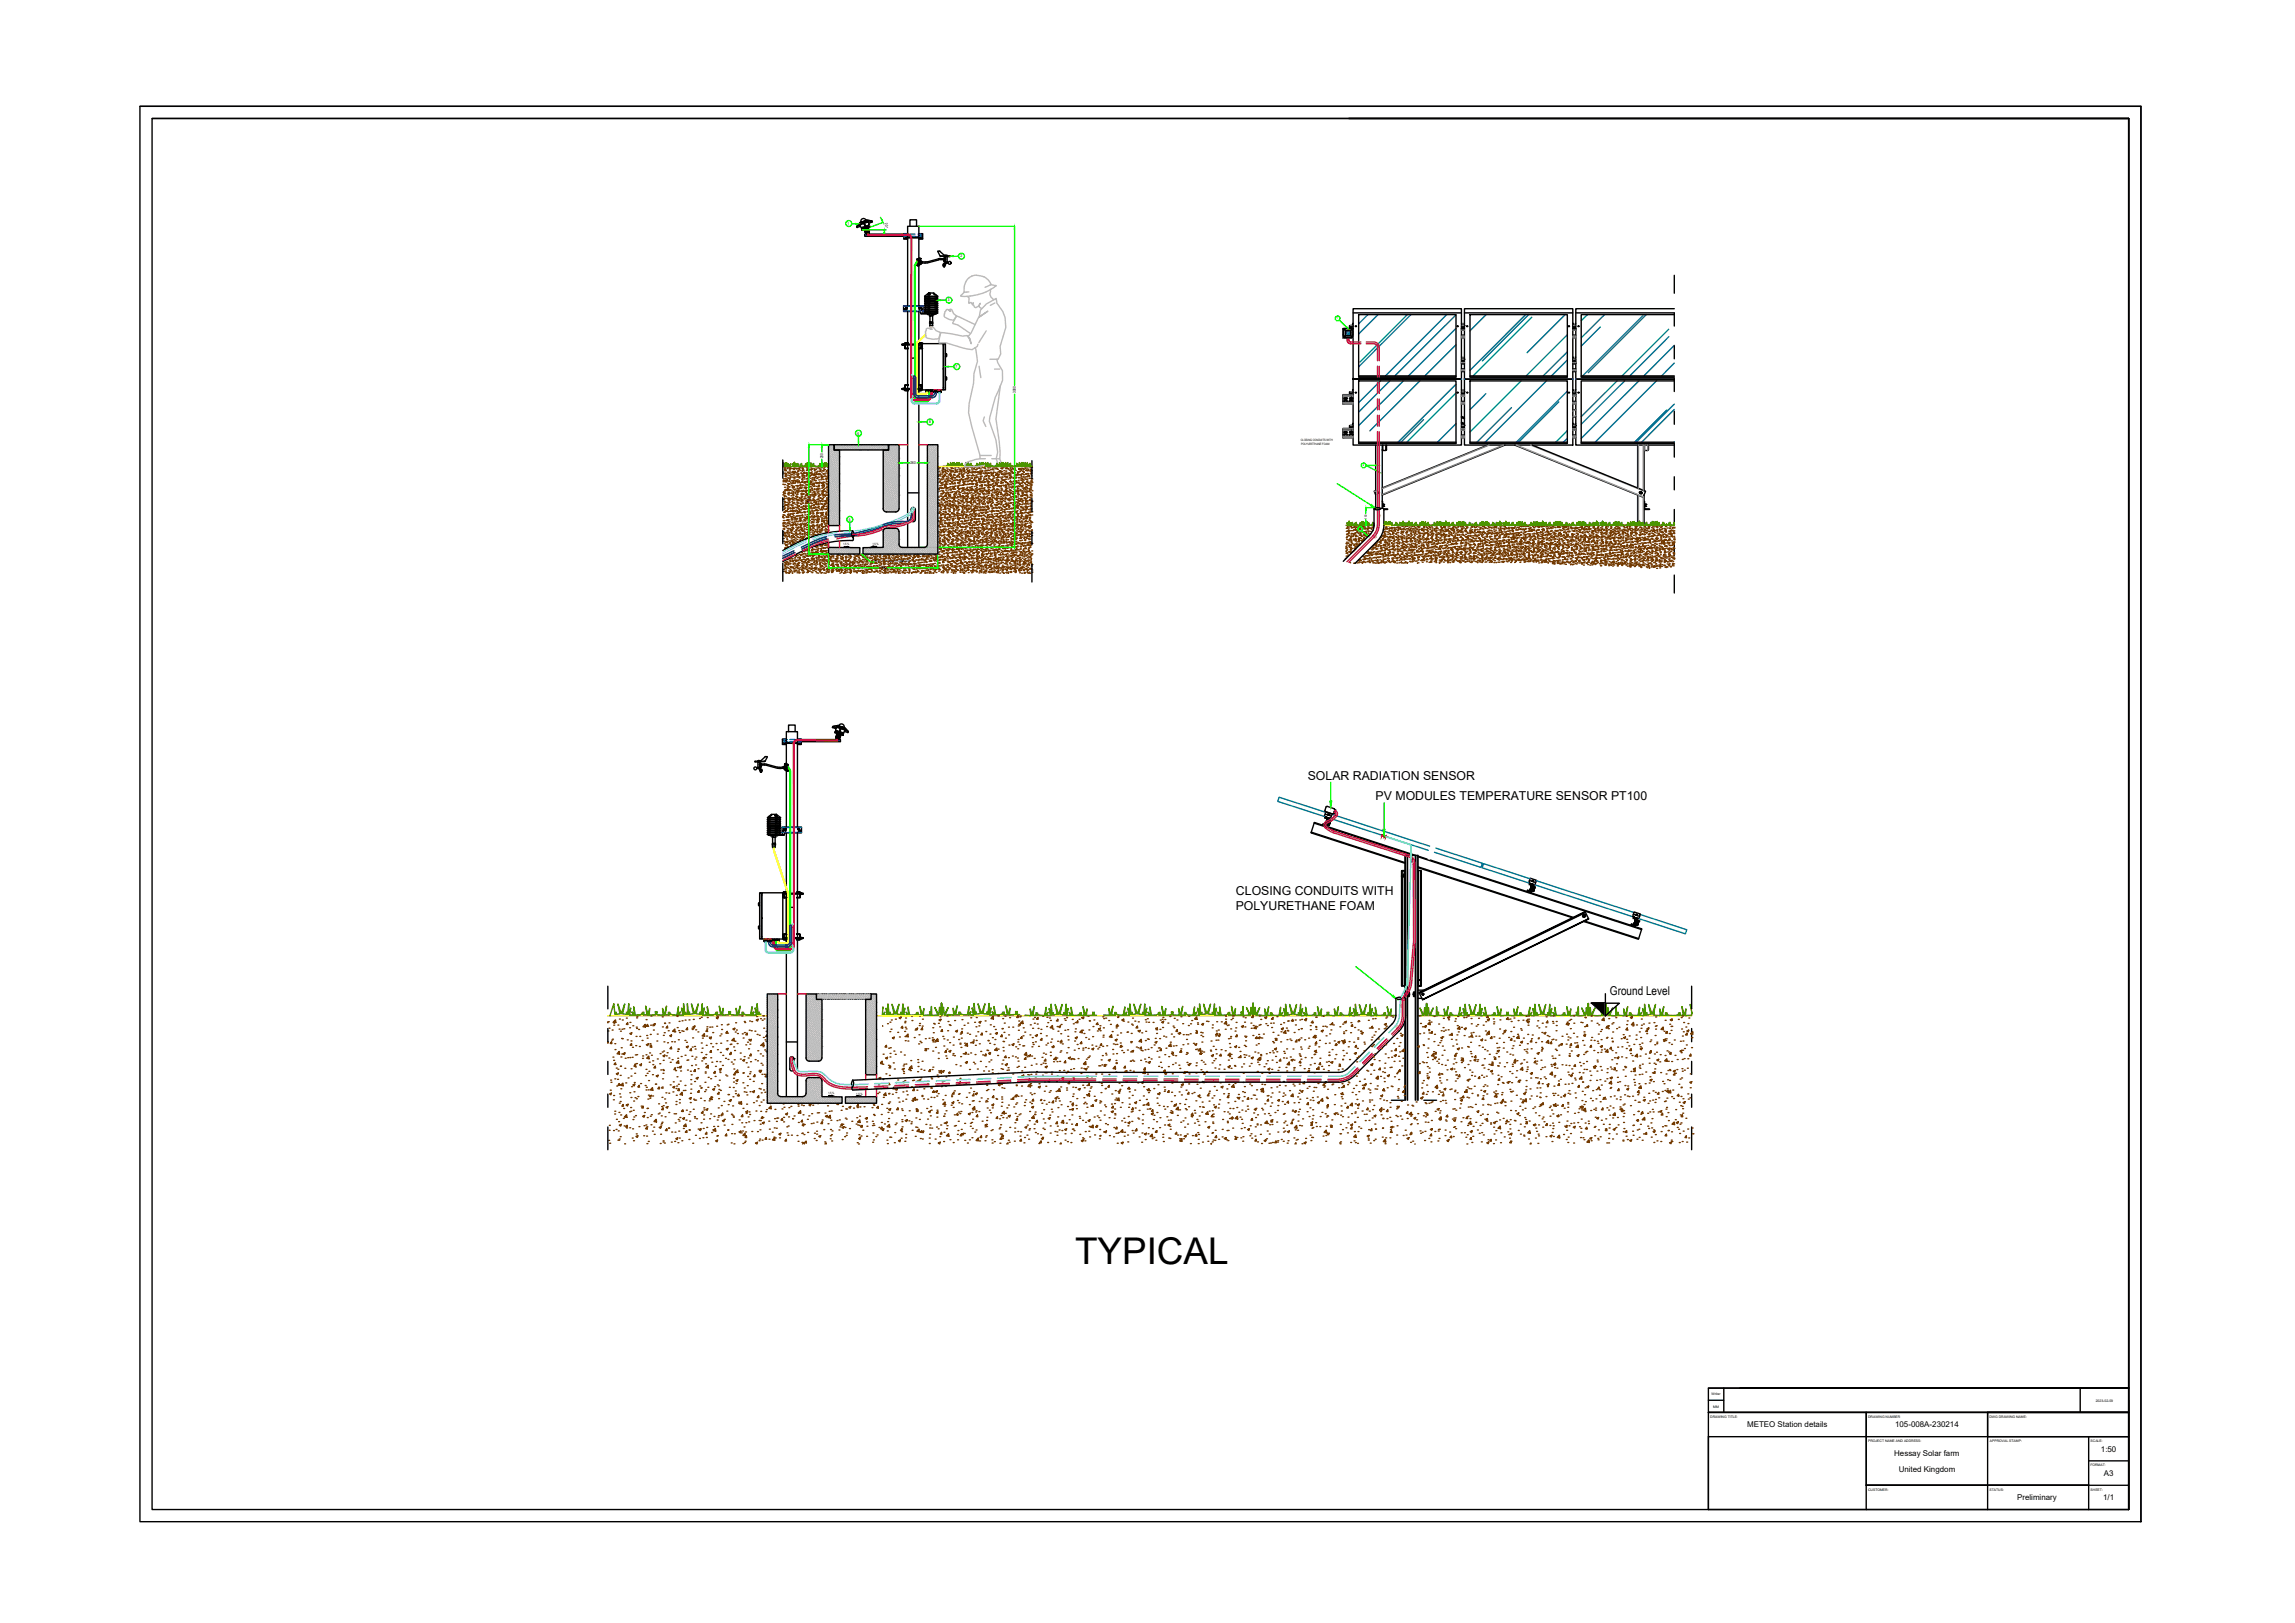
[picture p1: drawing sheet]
<svg xmlns="http://www.w3.org/2000/svg" width="420mm" height="297mm" viewBox="0 0 420 297" stroke-linecap="round" stroke-linejoin="round" font-family="sans-serif">
<defs><g id="words">
<text font-size="6.7" x="196.8" y="231.3">TYPICAL</text>
<g font-size="2.2">
<text x="239.4" y="142.8">SOLAR RADIATION SENSOR</text>
<text x="251.8" y="146.4">PV MODULES TEMPERATURE SENSOR PT100</text>
<text x="226.2" y="166.5">POLYURETHANE FOAM</text>
<text x="226.3" y="163.7">CLOSING CONDUITS WITH</text>
<text x="294.7" y="182">Ground Level</text>
</g>
<g font-size="1.5">
<text x="319.9" y="261.2">METEO Station details</text>
<text x="346.9" y="261.2">105-008A-230214</text>
<text x="346.8" y="266.4">Hessay Solar farm</text>
<text x="347.6" y="269.4">United Kingdom</text>
<text x="384.6" y="265.7">1:50</text>
<text x="369.3" y="274.6">Preliminary</text>
<text x="385" y="274.6">1/1</text>
<text x="385.2" y="270.1">A3</text>
</g>
<g font-size=".8" fill="#d00">
<text x="252.9" y="94.1" transform="rotate(-180 252.9 94.1)">ò</text>
<text x="252.3" y="98.2" transform="rotate(-136 252.3 98.2)">ò</text>
<text x="256.9" y="183.8" transform="rotate(-180 256.9 183.8)">ò</text>
<text x="256.3" y="188" transform="rotate(-136 256.3 188)">ò</text>
</g>
<g font-size=".7">
<text x="155.2" y="41.2">1</text>
<text x="162" y="40.9" transform="rotate(81 162 40.9)">20°</text>
<text x="175.8" y="47.1">2</text>
<text x="173.6" y="55.2">3</text>
<text x="174.9" y="67.3">7</text>
<text x="186" y="72" transform="rotate(-90 186 72)">3000</text>
<text x="170.1" y="77.5">8</text>
<text x="150.7" y="83.9" transform="rotate(-90 150.7 83.9)">200</text>
<text x="157" y="79.5">6</text>
<text x="166.7" y="84.9">260</text>
<text x="148.3" y="92.1" transform="rotate(-90 148.3 92.1)">1000</text>
<text x="155.4" y="95.3">5</text>
<text x="161" y="104.1">1000</text>
</g>
<g font-size=".6">
<text x="244.7" y="58.4">1</text>
<text x="238.2" y="80.8">CLOSING CONDUITS WITH</text>
<text x="238.2" y="81.5">POLYURETHANE FOAM</text>
<text x="249.5" y="85.4">2</text>
<text x="250.2" y="95" transform="rotate(-90 250.2 95)">150</text>
<text x="154.4" y="99.8">1,5 %</text>
<text x="159.7" y="99.8">1,5 %</text>
<text x="248.9" y="97">3</text>
<text x="160.1" y="102.9">HOLE FOR WATER DRAINAGE</text>
<text x="151.6" y="200.3">1,5 %</text>
<text x="156.8" y="200.3">1,5 %</text>
<text x="313.3" y="255.4">Writer</text>
<text x="313.7" y="257.6">MM</text>
<text x="383.7" y="256.5">2023-02-09</text>
<text x="313.1" y="259.5">DRAWING TITLE:</text>
<text x="342" y="259.5">DRAWING NUMBER</text>
<text x="342" y="263.9">PROJECT NAME AND ADDRESS:</text>
<text x="364.2" y="259.5">DWG DRAWING NAME:</text>
<text x="364.3" y="263.9">APPROVAL STAMP:</text>
<text x="382.7" y="263.9">SCALE:</text>
<text x="382.7" y="268.4">FORMAT:</text>
<text x="342" y="272.8">CUSTOMER:</text>
<text x="364.2" y="272.8">STATUS:</text>
<text x="382.7" y="272.8">SHEET:</text>
</g>
</g></defs>
<!-- layer: PDF_01_DESCRIZIONI -->
<path d="M246.4 60.5l-.1 .1M246.6 60.5l-.3 .3M246.9 60.5l-.6 .6M247.3 60.9l-.6 .5M247.3 60.8l-.7 .6M247.3 60.6l-.9 .8M247.3 61.1l-.4 .3" fill="none" stroke="#007095" stroke-width=".25"/>
<g fill="none" stroke="#723900" stroke-width=".25">
<path d="M143.3 94.5v.1M143.3 97.8h.1M143.3 96.1h.1M143.3 90.6h.1M143.3 88.6h.1M143.3 86.7h.1M143.3 94.7l.1-.1zM143.3 97.3h.1M143.3 86.4h.1M143.3 96.8h.1M143.3 88.2h.1M143.3 94.2h.1"/>
<path d="M143.4 87.9h.1zM143.4 96.3h.1M143.4 95.8h.1M143.4 87.6h.1M143.4 92.7h.1M143.4 95.3h.1M143.4 95.7l-.1 .1zM143.4 94.8h.1M143.4 98.6h.1M143.4 99h.1M143.4 94.3h.1M143.4 85.4h.1"/>
<path d="M143.4 91.4h.1M143.4 98h.1M143.5 90.1h-.1zM143.5 93.8h.1M143.5 90.4h.1M143.5 93.2h.1M143.5 91.4h.1M143.5 97.5h.1zM143.5 92.7h.1M143.5 95.8h.1M143.5 96.7h.1M143.5 96.2v.1h-.1z"/>
<path d="M143.5 92.2h.1M143.5 91.7h.1M143.5 88.7h.1M143.5 95.3h.1M143.5 97.7h.1M143.5 90.8l.1-.1zM143.5 91.2h.1M143.5 88h.1M143.6 90.7h.1M143.6 90.2h.1M143.6 93.1h.1M143.6 99.1h.1"/>
<path d="M143.6 94.3h.1M143.6 99.5h.1M143.6 98l.1-.1v.2zM143.6 89.7h.1M143.6 85.9h.1M143.6 92.5h.1M143.6 91.8h.1M143.6 89.9h.1M143.6 97.6h.1M143.6 95.7h.1M143.6 93.7h.1M143.6 96.8v.1z"/>
<path d="M143.6 89.2h.1M143.6 85.6h.1M143.6 88h.1M143.6 86h.1M143.6 88.7h.1M143.7 91.2l-.1 .1zM143.7 88.2h.1M143.7 87.7h.1M143.7 90.3h.1M143.7 96.4h.1M143.7 86.6h.1M143.7 92h.1"/>
<path d="M143.7 87.2h.1M143.7 89.8h.1M143.7 92.9h.1M143.7 85.5l-.1 .1zM143.7 93.6l.1-.1zM143.7 98.3h.1M143.7 86.1h.1M143.7 99.3h.1M143.7 86.8h.2zM143.7 85.6h.1M143.7 87.6h.1M143.7 93.6h.1"/>
<path d="M143.8 87h.1M143.8 89.6h.1M143.8 95.9h.1M143.8 98h.1M143.8 98l.1 .1zM143.8 90.9h.1M143.8 97.4h.1M143.8 87.2h.1M143.9 92.3l-.1 .1zM143.9 96.4h.1zM143.9 93.5h.1M143.9 88.2h.1"/>
<path d="M143.9 95.2h.1M143.9 86.7l-.1 .1zM143.9 89.7l.1-.1zM143.9 88.1h.1M143.9 94.7h.1M143.9 94.5h.1M143.9 99.9h.1M143.9 86l.1 .1h-.2zM143.9 99.6v.2h-.1zM144 92.5h.1M144 98.5h.1M144 91.2h.1"/>
<path d="M144 99.7h.1M144 91.9h.1M144 87.8l.2-.1v.2zM144 99.2h.1M144 97.5h.1M144 99.1l.1 .1zM144 99.2h.2zM144 98.7h.1M144 98.2h.1M144.1 92.5l.1-.1zM144.1 97.7h.1M144.1 89.7h.1"/>
<path d="M144.1 95.7h.1M144.1 88.8h.1M144.1 93.5l-.1 .1zM144.1 97.2h.1M144.1 89.2h.1M144.1 89.8h.1M144.1 85.7h.1zM144.1 96.7h.1M144.1 95.1h.1M144.1 99h.1M144.1 97.1h.1M144.1 95.2h.1"/>
<path d="M144.1 87.8l-.1 .1zM144.1 96.2h.1M144.1 96.1h.1M144.1 93.2h.1M144.1 91.3h.1M144.1 89.4h.1M144.1 87.5h.1M144.2 95.7h.1M144.2 87h.1M144.2 93h.1M144.2 99.6h.1M144.2 86.5h.1"/>
<path d="M144.2 85.5h.1M144.2 95.2h.1M144.2 86.4h.1M144.2 98.1h.1M144.2 96.2h.1M144.2 94.3h.1M144.2 94.7h.1M144.2 94.2h.1M144.2 92.8h.1M144.2 92.3h.1M144.2 90.4h.1M144.2 88.5h.1"/>
<path d="M144.2 86.6h.1M144.2 94.7l.1-.1zM144.2 89.6l.1-.1 .1 .1zM144.2 93.6h.1M144.2 97.4h.1M144.2 95.3h.1zM144.2 93.1h.1M144.2 90.2h.1M144.2 96.8h.1M144.2 99.1h.1M144.3 92.6h.1M144.3 88.5h.1z"/>
<path d="M144.3 92.1h.1M144.3 90.4h.1M144.3 91.6h.1M144.3 94.6h.1M144.3 91.4h.1M144.3 91.1h.1M144.3 87.5h.1M144.3 94.1h.1M144.3 96.7h.1M144.3 89v.1zM144.3 90.6h.1M144.3 90.1h.1"/>
<path d="M144.3 97.7h.1M144.4 89.6h.1M144.4 88h.1M144.4 89.1h.1M144.4 91.9h.1M144.4 97.9h.1M144.4 98.1h.1zM144.4 88.6h.1M144.4 91.3h.1M144.4 94.3h.1M144.4 91.3l.2-.1v.1zM144.4 88.1h.1"/>
<path d="M144.4 91.4l.2-.1zM144.4 87.6h.1M144.4 85.7h.1M144.5 87.1h.1M144.5 89.1h.1M144.5 95.2h.1M144.5 86.7h.1M144.5 99.4h.1M144.5 86h.1M144.5 86.6h.1M144.5 88.6h.1M144.5 92h.1"/>
<path d="M144.5 93.6h.1M144.5 91.7h.1M144.5 89.7h.1M144.5 97.4h.1M144.5 95.5h.1M144.5 95.8h-.1zM144.5 85.5h.1M144.5 93h.1M144.5 87.8h.1M144.5 85.9h.1M144.5 99.5h.1M144.5 98.3h.1"/>
<path d="M144.6 90.1l-.1 .1zM144.6 86.4h.1M144.6 92.4h.1M144.6 99h.1M144.6 99.3h.1M144.6 85.8h.1M144.6 89.6h.1M144.6 94.2h.1zM144.6 96.8h.1M144.6 95.9h.1M144.6 96.2h.1M144.7 87.4h.1z"/>
<path d="M144.7 87.3h.1M144.7 91.4l.1-.1zM144.7 88.3h.1M144.7 94h.1M144.7 93.6h.1M144.7 96.9l-.1 .1zM144.7 86.9h.1M144.7 93.5h.1M144.7 94.6h.1M144.7 92.9l.1 .2h-.2zM144.7 99.9h.1M144.8 85.6l-.1 .1z"/>
<path d="M144.8 97h.1zM144.8 99.6h.1M144.8 91.3h.1M144.8 97.3h.1M144.8 91.2h.1M144.8 99.1h.1M144.8 90.7h.1M144.8 94.8l.2-.1v.1zM144.8 90.3l.1-.1-.1 .1M144.8 98.6h.1M144.8 97.5h.1M144.9 98.2v-.1z"/>
<path d="M144.9 98.1h.1M144.9 97.6h.1M144.9 88.5h.1M144.9 94.6h.1M144.9 88.8h.1M144.9 97.1h.1M144.9 96.6h.1M144.9 88h.1M144.9 89.8h.1M144.9 96.1h.1M144.9 95.2h.1M144.9 95.6h.1"/>
<path d="M144.9 98.9h.1M145 95.1h.1M145 85.8h.1M145 91.8h.1M145 98.4h.1M145 86.5h.1M145 92.4l-.1 .1zM145 93.1h.1zM145 94.6h.1M145 86.8v.1zM145 94.1h.1M145 92.8h.1"/>
<path d="M145 98.9h.1M145 97h.1M145 95h.1M145 86.3h.1zM145 93.5h.1M145 96.2h.1M145 93.1h.1M145 91.2h.1M145 89.2h.1M145 87.3h.1M145 93h.1M145 92.5h.1"/>
<path d="M145 89.1h.1M145 95.6h.1M145 99.1h.1M145.1 99.3v-.1zM145.1 99.8l-.1 .1M145.1 99.8h.1M145.1 92h.1M145.1 94.1h.1M145.1 98h.1M145.1 96h.1M145.1 91.5h.1M145.1 90.4h.1"/>
<path d="M145.1 92.2h.1M145.1 90.3h.1M145.1 88.3h.1M145.1 86.4h.1M145.1 91h.1M145.1 93.4h.1M145.1 99.4h.1M145.1 91.4h.1M145.1 90.5h.1M145.1 86.3h.1M145.1 92.9h.1M145.1 96.8h.1"/>
<path d="M145.1 96.4l.1 .2-.2-.1zM145.1 95.9h.2zM145.1 90h.1M145.1 97.7h.1M145.2 89.5h.1M145.2 88.1h.1M145.2 93.6l-.1 .1zM145.2 89.2l.1-.1zM145.2 89h.1M145.2 88.5h.1M145.2 90.7h.1M145.2 96.7h.1"/>
<path d="M145.2 87.9v.1zM145.2 88h.1M145.2 90.1h.1M145.2 94.4h.1M145.2 87.4h.1M145.3 86.9h.1M145.3 85.7h.1M145.3 86.4h.1M145.3 87.9h.1M145.3 87.4h.1M145.3 93.9h.1M145.3 86.7h.1"/>
<path d="M145.3 85.9h.1M145.3 92h.1M145.3 94.8l.1-.1zM145.3 98.7h.1zM145.3 85.4h.1M145.3 93h.1M145.3 98.3h.1M145.4 98.2v.1h-.2zM145.4 92h.1zM145.4 91.2h.1M145.4 97.8h.1M145.4 99.3h.1"/>
<path d="M145.4 99.2h.1M145.4 89.7h.1M145.4 93.4h.1M145.4 91.5h.1M145.4 89.6h.1M145.4 97.3h.1M145.4 95.4h.1M145.4 87.6h.1M145.4 85.7h.1M145.4 89.1v.1zM145.4 95.6h.1M145.4 96h.1"/>
<path d="M145.4 86.4l.2-.2v.2zM145.4 88.4h.1M145.4 95h.1M145.5 87.3h.1M145.5 92.8h.1M145.5 98.9h.1M145.5 93.6h.1M145.5 88.3h.1M145.5 94.8h.1zM145.5 85.7h.1M145.5 92.3h.1M145.5 94.6h.1"/>
<path d="M145.6 88.1l.1-.1zM145.6 99.5h.1M145.6 95.9l-.1 .1zM145.6 99h.1M145.6 90.1h.1M145.6 89.5h.1M145.6 96.1h.1M145.6 98.5h.1M145.6 91.3h.1M145.6 90.2v.1zM145.6 98h.1M145.6 97.6h.1"/>
<path d="M145.7 97.5h.1M145.7 97h.1M145.7 96.5h.1M145.7 87.3h.1M145.7 86.8h.1M145.7 93.4h.1M145.7 88.9h.1M145.7 97.6h.1h-.1M145.7 96h.1M145.7 90.9h.1zM145.7 95.5h.1M145.7 95.2h.1"/>
<path d="M145.7 89.9h.1M145.7 95h.1M145.7 97.7h.1M145.8 88v.1h-.1zM145.8 94.5h.1M145.8 90.6h.1M145.8 97.2h.1M145.8 96.2h.1M145.8 93.9h.1M145.8 86.5h.1M145.8 97v.1zM145.8 93.4h.1"/>
<path d="M145.8 92.9h.1M145.8 92.4h.1M145.8 95h.1M145.8 92.8h.1M145.8 91.4v.1zM145.8 89.8l.2-.1v.2zM145.8 91.9h.1M145.8 87.8h.1M145.8 94.4h.1M145.9 91.4h.1M145.9 99.2h.1M145.9 85.7l-.1 .1z"/>
<path d="M145.9 93.7h.1zM145.9 90.9h.1M145.9 94.9h.1M145.9 98.7h.1M145.9 96.8h.1M145.9 90.4h.1M145.9 92.2h.1M145.9 91.7h.1M145.9 98.2h.1M145.9 90.5h.1M145.9 92.9h.1M145.9 91h.1"/>
<path d="M145.9 89.1h.1M145.9 87.2h.1M145.9 87l.1-.1zM145.9 89.9h.1M146 89.4h.1M146 94h.1M146 97.8h.1M146 95.9h.1M146 88.9h.1M146 88.4h.1M146 92h.1M146 90.1h.1"/>
<path d="M146 88.2h.1M146 86.2h.1M146 87.8h.1M146 89.5h.1M146 95.5h.1M146 88.1h.1M146 98.2v.1zM146 87.3h.1M146 86.8h.1M146 94.4h.1M146.1 92.5l-.1 .1zM146.1 96.5h.1z"/>
<path d="M146.1 86.3h.1M146.1 86.7h.1M146.1 85.8h.1M146.1 86.2h.1M146.1 92.7h.1M146.1 85.7h.1M146.1 86.9l-.1 .1zM146.1 89.8l.1-.1zM146.1 92.1h.1M146.1 97.1h.1M146.1 93h.1M146.2 91.5v.1h-.1z"/>
<path d="M146.2 90h.1M146.2 96.6h.1M146.2 98.4h.1M146.2 89.7h.1M146.2 93.8h.1M146.2 94.4h.1M146.2 93.3l.2-.1v.1zM146.2 87.2h.1M146.2 96h.1M146.2 99.1h.1M146.2 97.1h.1M146.3 93.7v.1z"/>
<path d="M146.3 92.6h.1zM146.3 95.2h.1M146.3 93.3h.1M146.3 91.3h.1M146.3 89.4h.1M146.3 87.3h.1M146.3 87.5h.1M146.3 85.6h.1M146.3 88l-.1 .1zM146.3 85.9l.1-.1zM146.3 91.6h.1M146.3 91.1h.1"/>
<path d="M146.3 97.6h.1M146.3 88.3h.1M146.3 93.6h.1M146.4 98.9h.1M146.4 94.6h.1M146.4 98.4h.1M146.4 88.9h.1M146.4 97.9h.1M146.4 88.3h.1M146.4 94.9h.1M146.4 97.4h.1M146.4 91.3h.1"/>
<path d="M146.4 89.3l.1-.1zM146.4 95.4h.1zM146.4 96.9h.1M146.5 95.1l.1-.2v.2zM146.5 96.4h.1M146.5 86.1h.1M146.5 97.6h.1M146.5 94.8v.1zM146.5 88.7l.1-.1zM146.5 95.9h.1M146.5 85.6h.1M146.5 92.1h.1"/>
<path d="M146.5 98.7h.1M146.5 95.4h.1M146.5 94.9h.1M146.5 88.9h.1M146.5 94.3h.1M146.5 89.9h.1M146.5 93.8h.1M146.5 96.5h.1M146.5 96h.1M146.5 95.2h.1M146.6 93.3h.1M146.6 89.4h.1"/>
<path d="M146.6 96.2h.1M146.6 92.8h.1M146.6 86.6h.1M146.6 98.2h.1l-.1 .1M146.6 92.3h.1M146.6 91.5h.2zM146.6 91.8h.1M146.6 93.8h.1M146.6 93.2h.1M146.6 92.9h.1M146.6 90.4l.1-.1zM146.6 91.3h.1"/>
<path d="M146.6 90.8h.1M146.7 90.3h.1M146.7 96l-.1 .1zM146.7 89.8h.1M146.7 91h.1M146.7 89.3h.1M146.7 90.5h.1M146.7 97.1h.1M146.7 88.8h.1M146.7 91.5h.1M146.8 88.3h.1M146.8 96.8h.1"/>
<path d="M146.8 96.7v.1h-.1zM146.8 87.8h.1M146.8 97.8h.1M146.8 94.7h.1M146.8 98.6h.1M146.8 96.7h.1M146.8 94.3h.1zM146.8 87.3h.1M146.8 86.7h.1M146.8 87.7h.1M146.8 94.3h.1M146.8 88.1h.1"/>
<path d="M146.8 92.8h.1M146.8 90.9h.1M146.8 88.9h.1M146.8 87h.1M146.8 86.2h.1M146.8 87.6l.1-.1zM146.8 85.7h.1M146.8 94.5h.1M146.8 95.7h.1M146.8 93.8h.1M146.8 97.7h.1M146.9 98.5l.1-.1v.2z"/>
<path d="M146.9 85.5h.1M146.9 98.7h.1M146.9 98.1h.1M146.9 91.9h.1M146.9 90h.1M146.9 88h.1M146.9 86.1h.1M146.9 91.6h.1M146.9 85.8h.1M146.9 85.9l.1-.1zM146.9 97.1l-.1 .1zM146.9 86.8h.1"/>
<path d="M146.9 92.1h.1M146.9 91.5v.1zM146.9 95.9h.1M146.9 95.4h.1M146.9 93.1h.1M147 97.1h.1zM147 88.8h.1M147 98.4h.1M147 90.4l.1-.1zM147 93.2h.1M147 89.7h.1M147 92.6h.1"/>
<path d="M147.1 86h.1M147.1 96h.1M147.1 86.6l.1-.1v.1zM147.1 90.4h.1M147.1 87.4h.1M147.1 98.3h.1M147.1 89.9h.1M147.1 96.4h.1M147.1 88.4h.1M147.1 93.7h.1M147.1 97h.1M147.2 92.6l-.1 .1z"/>
<path d="M147.2 98.8h.1M147.2 94.7h.1M147.2 95.1h.1M147.2 93.1h.1M147.2 91.2h.1M147.2 89.3h.1M147.2 87v.1zM147.2 93.2h.1zM147.2 98.3h.1M147.2 87.7h.1M147.2 87.3h.1M147.2 85.4h.1"/>
<path d="M147.2 97.3h.1M147.2 97.8h.1M147.2 87.1h.1M147.2 93.7h.1M147.2 86.5l.1-.1zM147.2 96.8h.1M147.2 91.3h.1M147.2 96.3h.1M147.3 95.8h.1M147.3 98.1h.1M147.3 97.5h.1M147.3 97.6h.1"/>
<path d="M147.3 93.9l.1-.1zM147.3 95.3h.1M147.3 90.9h.1M147.3 94.7h.1M147.3 88.9h.1M147.3 94.2h.1M147.3 89.9h.1M147.3 96h.2zM147.3 93.7h.1M147.3 93.2h.1M147.3 94.8h.1M147.4 89.3l.1-.1z"/>
<path d="M147.4 92.7h.1M147.4 88.2h.1M147.4 96.3h.1M147.4 88.1v.1zM147.4 88.2v.2h-.1zM147.4 92.2h.1M147.4 91.7h.1M147.4 92.6h.1M147.4 86.6h.1M147.4 91.2h.1M147.4 92h.1M147.4 98.6h.1"/>
<path d="M147.4 92.9h.1M147.5 90.7h.1M147.5 85.4h.1M147.5 90.1l.1-.1v.1zM147.5 90.2h.1M147.5 89.7h.1M147.5 89.2h.1M147.5 89.8h.1M147.5 88.7h.1M147.5 89.3h.1M147.5 95.8h.1M147.5 90.5h.1"/>
<path d="M147.5 92.1h.1zM147.5 88.1h.1M147.6 87.6h.1M147.6 96.9h.1M147.6 91.5h.1M147.6 94.9l-.1 .1zM147.6 87.1h.1M147.6 97.8h.1M147.6 89.3l-.1 .1zM147.6 86.6h.1M147.6 86.5h.1M147.6 93.1h.1"/>
<path d="M147.6 85.4h.1M147.6 86.1h.1M147.6 88.2h.1M147.6 85.6h.1M147.6 97.5h.1M147.7 96.9h.1M147.7 94.5h.1M147.7 96.5h.1M147.7 94.6h.1M147.7 98.4h.1M147.7 90.3h.1M147.7 92.6h.1"/>
<path d="M147.7 90.7h.1M147.7 88.8h.1M147.7 86.9h.1M147.7 96.1h.1zM147.7 94.9h.1zM147.7 85.8h.1M147.7 94.7h.1M147.7 86.8h.1M147.7 92.1h.1M147.7 95.6h.1M147.7 93.7h.1M147.7 97.5h.1"/>
<path d="M147.8 88.2l.1-.1zM147.8 94.2h.1M147.8 91.7h.1M147.8 89.8h.1M147.8 87.9h.1M147.8 85.9h.1M147.8 87.6h.1M147.8 93.1h.1M147.8 98.5h.1M147.8 91.7v.1h-.1zM147.8 90.4v.1zM147.8 92h.1"/>
<path d="M147.8 91.4h.1M147.8 98h.1M147.9 93.6l.1-.1v.1zM147.9 97.8l.1-.1zM147.9 96.1h.1M147.9 89.2h.1M147.9 91h.1zM147.9 88.7h.1M147.9 95.2h.1M147.9 87.4h.1M147.9 88.4h.1M148 98.2h.1"/>
<path d="M148 93.7h.1M148 97.7h.1M148 97.2h.1M148 86.5h.1M148 94.7h.1M148 97.2l-.1 .1zM148 96.7h.1M148 85.9h.1M148 92.5h.1M148 91.6v.1zM148 96.2h.1M148 96.8h.1"/>
<path d="M148 95.7h.1M148 96.9h.1M148 91.4h.1M148 94.9h.1M148 93h.1M148 91h.1M148 89.1h.1M148.1 85.9l-.1 .1zM148.1 95.2h.1M148.1 96.3h.1M148.1 87.2h.1M148.1 93.8h.1z"/>
<path d="M148.1 94.6h.1M148.1 89.7h.1M148.1 97.7h.1M148.1 94.1h.1M148.1 87.1l.1-.1zM148.1 93.6h.1M148.1 93.1h.1M148.1 89h.1M148.2 92.6h.1M148.2 93.6h.1M148.2 90h.1M148.2 92.1h.1"/>
<path d="M148.2 87h.1M148.2 95.3h.1M148.2 95.2v.1h-.1zM148.2 91.6h.1M148.2 96.3h.1M148.2 98.4h.1M148.2 91.1h.1M148.2 91.4h.1M148.2 86.6h.1M148.2 92.7v.1zM148.2 90.6h.1M148.2 90.8h.1"/>
<path d="M148.2 97.4h.1M148.3 96.7l.1-.1zM148.3 90.1h.1M148.3 92.9h.1M148.3 87.1l-.1 .1zM148.3 97l.1-.1v.2zM148.3 89.9h.1zM148.3 89.6h.1M148.3 89.1h.1M148.3 88.5h.1M148.3 88.6h.1M148.3 88h.1"/>
<path d="M148.3 94.6h.1M148.3 87.5h.1M148.3 90.6h.1M148.4 87h.1M148.4 91.6h.1M148.4 86.5h.1M148.4 85.9h.1M148.4 96.9h.1M148.4 86h.1M148.4 91.9h.1M148.4 97.9h.1M148.4 85.5h.1"/>
<path d="M148.4 88.2h.1M148.4 93.9l.1 .1zM148.4 92.7h.2zM148.4 96.3h.1M148.5 95.7h.1M148.5 94.5h.1M148.5 88.2l-.1 .1zM148.5 86l.1-.1zM148.5 89.1h.1M148.5 85.8h.1M148.5 93.5h.1M148.5 86.8h.1"/>
<path d="M148.6 86.4h.1M148.6 93h.1M148.6 92.2h.1M148.6 96.4h.1M148.6 94.4h.1M148.6 98.3h.1M148.6 93.1h.1M148.6 92.5h.1M148.6 90.6h.1M148.6 88.6h.1M148.6 86.7h.1M148.6 95.6l.1-.1z"/>
<path d="M148.6 90.8h.1M148.6 95.4h.1M148.6 93.5h.1M148.6 97.4h.1M148.6 90.2h.1M148.6 96.8h.1M148.6 89.8h.1M148.6 91.6h.1M148.6 89.6h.1M148.6 87.7h.1M148.6 85.8h.1M148.7 95v.1z"/>
<path d="M148.7 88.8h.1zM148.7 96.1h.1M148.7 89.4l-.1 .1zM148.7 86.9l.1-.2v.2zM148.7 88h.1M148.7 98.1h.1M148.7 87.5h.1M148.7 94.1h.1M148.7 87.4h.1M148.7 97.6h.1M148.7 88.4h.1M148.8 97.1h.1"/>
<path d="M148.8 93.8h.1M148.8 96.6h.1M148.8 97.9h.1M148.8 94.7h.1M148.8 96.1h.1M148.8 95.6h.1M148.8 91.3h.1M148.8 91.6h.1zM148.8 95h.1M148.9 94.5h.1M148.9 95.7h.1M148.9 91.4h.1"/>
<path d="M148.9 96.1l-.1 .2zM148.9 94h.1M148.9 88.5h.1M148.9 95.1h.1M148.9 93.5h.1M148.9 97.7h.1M148.9 90.5v.1zM148.9 93h.1M148.9 96.7h.1M148.9 92.5h.1M148.9 92.9h.1M148.9 89h.1"/>
<path d="M148.9 94.7h.1M148.9 92.8h.1M148.9 90.9h.1M149 92h.1M149 91.5h.1M149 85.8h.1M149 92.4h.1M149 90h.1M149 87h.1M149 91h.1M149 95.3h.1M149 94.5l.1-.1z"/>
<path d="M149 90.5h.1M149 96.3h.1M149 88.5v.1h-.1zM149 87.7h.1zM149 90.2h.1M149 86.7h.1M149 89.5h.1M149 89.6h.1M149 96.2h.1M149.1 88.9h.1M149.1 93h.1M149.1 97.3l-.1 .1z"/>
<path d="M149.1 88.4h.1M149.1 90.3l.1-.1v.2zM149.1 87.9h.1M149.1 87.4h.1M149.1 91.7v.1zM149.1 86.9h.1M149.1 93.4h.1M149.1 86.4h.1M149.1 90.6h.1M149.2 86l-.1 .1zM149.2 97.3l.1-.1zM149.2 85.9h.1"/>
<path d="M149.2 97.8h.1M149.2 91.6h.1M149.2 90.5h.1zM149.2 85.4h.1M149.2 90.7h.1M149.2 97.3h.1M149.2 96.9h.1M149.2 97.9h.1M149.3 95.1h.1M149.3 88.3h.1M149.3 87.9h.1M149.3 94.5h.1"/>
<path d="M149.3 94.6h.1M149.3 87.3l.1-.1zM149.3 85.9h.1M149.3 92.8v.1zM149.3 92.3h.1M149.4 91.8h.1M149.4 86.9h.1M149.4 92.2h.1M149.4 86.6l.1-.1zM149.4 93.2h.1M149.4 92v.1h-.1zM149.4 89.6h.1"/>
<path d="M149.4 100h.1M149.4 89h.1M149.4 95.6h.1M149.4 96.2h.1M149.4 94.3h.1M149.5 93.3h-.1h.1M149.5 89.8h.1M149.5 92.3h.1M149.5 90.4h.1M149.5 88.5h.1M149.5 86.6h.1M149.5 100h.1"/>
<path d="M149.5 93.8l.1-.1v.1zM149.5 98h.1M149.5 86.8h.1M149.5 92.8h.1M149.5 96.1h.1M149.5 97.2h.1M149.5 95.3h.1M149.5 93.4h.1M149.5 96.2l.1-.1zM149.5 97.5h.1M149.5 86.3h.1M149.5 91.4h.1"/>
<path d="M149.5 89.5h.1M149.5 87.6h.1M149.5 85.6h.1M149.5 94v.1zM149.5 97h.1M149.5 87.5h.1M149.6 89.4h.1zM149.6 96.4h.1M149.6 97.2h.1M149.6 88.4h.1M149.6 93.8h.1M149.6 88.3l-.1 .1z"/>
<path d="M149.6 95.9h.1M149.6 90.1h.1M149.6 96.7h.1M149.6 95.4h.1M149.6 94.8h.1M149.6 94.9h.1M149.7 94.4h.1M149.7 93.9h.1M149.7 94.5h.1M149.7 93.4h.1M149.7 87.3h.1M149.7 91.4h.1"/>
<path d="M149.7 92.9h.1M149.7 92.4h.1M149.7 97.7h.1M149.7 92.2h.1zM149.7 91.9h.1M149.7 91.7h.1M149.8 95.1l-.1 .1zM149.8 91.4h.1M149.8 91.2h.1M149.8 97.8h.1M149.8 89.1h.1M149.8 85.5l.1-.1z"/>
<path d="M149.8 90.9h.1M149.8 90h.1M149.8 89.5l-.1 .1zM149.8 90.4h.1M149.8 89.9h.1M149.8 95.4h.1M149.8 96.5h.1M149.8 95.4v.2h-.1zM149.8 89.4h.1M149.8 89h.1M149.8 95h.1M149.8 96.4h.1"/>
<path d="M149.8 94.6h.1M149.8 92.7h.1M149.8 90.7h.1M149.8 88.8h.1M149.8 86.9h.1M149.8 88.4h.1M149.8 86.7h.1M149.9 88.3h.1M149.9 87.8h.1M149.9 93h.1M149.9 97.3l.1-.1 .1 .1zM149.9 95.1l.1-.1z"/>
<path d="M149.9 87.3h.1M149.9 86.2h.1M149.9 92.3h.1M149.9 90.7l.1-.1zM149.9 88.3h.2zM149.9 86.8h.1M149.9 85.7h.1M150 86.3h.1M150 85.8h.1M150 96.3h-.1zM150 96.6h.1M150 90.6h.1"/>
<path d="M150 89.5h.1M150 96.1h.1M150 91.6h.1M150 97h.1M150.1 93.9h.1M150.1 88.3h.1M150.1 86.7h.1M150.1 93.3h.1M150.1 99.9h.1M150.1 91.1h.1zM150.1 94.6h.1M150.1 85.4h.1"/>
<path d="M150.1 91.8h.1zM150.1 91.1h.1M150.1 97.1h.1M150.1 85.9h.1M150.2 90.6h.1M150.2 86.9h.1M150.2 97.4v.1zM150.2 92.2h.1M150.2 93.2h.1M150.2 99.9h.1M150.2 88.4h.1M150.2 94.4h.1"/>
<path d="M150.2 86.1v.1zM150.2 87.8h.1M150.3 93.9h.1zM150.3 89.9h.1M150.3 87.2h.1zM150.3 97.4h.1M150.3 85.6h.1M150.3 91.6h.1M150.3 96.2h.1M150.3 96.8h.1M150.3 96h.1M150.3 94.1h.1"/>
<path d="M150.3 99.9h.1M150.4 96.3h.1M150.4 87.5h.1M150.4 92.2h.1M150.4 90.3h.1M150.4 88.3h.1M150.4 86.4h.1M150.4 95.8h.1M150.4 96h.1M150.4 88.5h.1M150.4 95.3h.1M150.4 88.9h.1"/>
<path d="M150.4 95.5h.1M150.4 93.8h.1M150.4 97.1h.1M150.4 95.1h.1M150.4 93.2h.1M150.4 94.8h.1M150.4 94.3h.1M150.4 91.3h.1M150.4 89.4h.1M150.4 87.4h.1M150.4 85.5h.1M150.4 92.9v.1z"/>
<path d="M150.4 87l.1 .2-.2-.1zM150.4 96.8l.1-.1zM150.5 87.3l-.1 .1zM150.5 93.3h.1M150.5 90h.1zM150.5 92.8h.1M150.5 86.1h.1M150.5 92.7h.1M150.5 91.4h.1M150.5 92.3h.1M150.5 88.9l.2-.2v.2zM150.5 91.8h.1"/>
<path d="M150.5 91.3h.1M150.5 90.5h.1M150.5 96.5h.1M150.6 90.8h.1M150.6 90.3h.1M150.6 90h.1M150.6 89.1h.1M150.6 89.8h.1M150.6 90.1h.1M150.6 99.7l-.1 .1zM150.6 99.6h.1zM150.6 89.2h.1"/>
<path d="M150.6 95.4h.1M150.6 88.7h.1M150.6 87.8h.1M150.6 93.8h.1M150.6 96.4h.1M150.7 94.1h-.1zM150.7 92.8h.1zM150.7 88.2h.1M150.7 86.7h.1M150.7 88.4l-.1 .1zM150.7 87.7h.1M150.7 86.1l.1-.1z"/>
<path d="M150.7 87.2h.1M150.7 93h.1M150.7 96.4h.1M150.7 86.2h.1M150.7 91h.1M150.7 97.6h.1M150.7 94.5h.1M150.7 92.5h.1M150.7 90.6h.1M150.7 88.7h.1M150.7 85.7h.1M150.8 95.4h.1"/>
<path d="M150.8 90.7h.1M150.8 88.3h.1M150.8 94.9h.1M150.8 91.7h.1M150.8 95.7l.1-.1zM150.8 97h.1M150.8 90.5l.1 .1h-.2zM150.8 88.9h.2zM150.9 95.2l-.1 .1zM150.9 92.7h.1M150.9 88.3h.1M150.9 89.6v.1z"/>
<path d="M150.9 85.5h.1M150.9 92.1h.1M150.9 94.6h.1M150.9 92.3l.2-.1v.2zM150.9 89.9h.1M150.9 95.9h.1M150.9 85.9h.1M151 89.4h.1M151 86.9h.1M151 99.8h.1M151 92.3h.1M151 91.7h.1z"/>
<path d="M151 93.2h.1M151 87.2h.1M151.1 86.6h.1M151.1 99.6h.1M151.1 96.3l-.1 .1zM151.1 89.9h.1M151.1 90.7v.1zM151.1 97.3h.1M151.1 96.8h.1M151.1 97.6h.1M151.1 96.3h.1M151.1 90.4h.1"/>
<path d="M151.1 97h.1M151.1 96.2h.1M151.1 94.1l.2-.2v.2zM151.1 95.7h.1M151.2 95.2h.1M151.2 87.5h.1M151.2 94.6l.1-.1zM151.2 94.7h.1M151.2 94.8h.1M151.2 94.2h.1M151.2 87.7h.1M151.2 94.3h.1"/>
<path d="M151.2 88.5h.1M151.2 93.9h.1M151.2 87.8h.1zM151.2 93.7h.1M151.2 95.9h.1M151.2 94h.1M151.2 99.7h.1M151.2 93.2h.1M151.2 92.7h.1M151.2 92h.1M151.2 90.1h.1M151.2 88.2h.1"/>
<path d="M151.2 86.2h.1M151.3 92.2h.1M151.3 92.1h.1M151.3 97.6h-.1M151.3 91.7h.1M151.3 91.5h.1M151.3 96.9h.1M151.3 95h.1M151.3 93.1h.1M151.3 91.8v.2zM151.3 91.2h.1M151.3 91.1h.1"/>
<path d="M151.3 89.2h.1M151.3 87.3h.1M151.3 95.8l.2-.1v.1zM151.3 90.7h.1M151.3 86.2l.1 .1zM151.3 97.4h.2zM151.3 90.2h.1M151.3 89.3h.1M151.3 95.3h.1M151.4 89.6h.1M151.4 88.8h.1M151.4 89.1h.1"/>
<path d="M151.4 88.6h.1M151.4 88.1h.1M151.4 99.7h.1M151.4 90.1h.1M151.4 95.4h.1M151.4 87.6h.1M151.4 86.6h.1M151.4 92.6h.1M151.5 90.7h.1M151.5 87.1h.1M151.5 86h.1M151.5 96.4h.1"/>
<path d="M151.5 86.6h.1M151.5 86.8h.1M151.5 86.1h.1M151.5 97h.1M151.5 93v.1zM151.5 85.6h.1M151.5 89.8h.1M151.5 93.1h.1M151.6 87.4v.1zM151.6 93.5l.1-.1zM151.6 99.4h.1M151.6 97.5h.1"/>
<path d="M151.6 86.7h.1zM151.6 94.2h.1M151.6 96.2h.1M151.6 87.1h.1M151.6 93.7h.1M151.6 90.7h.1M151.6 94.3h.1M151.6 92.4h.1M151.6 90.4h.1M151.6 88.5h.1M151.6 86.6h.1M151.6 97h.1"/>
<path d="M151.6 91.7h.1M151.7 91.5h.1M151.7 94.2h.1M151.7 99.8v.1M151.7 90.9h.1M151.7 88.4h.1M171.7 85.8h.1M171.7 92.1l.1-.1v.2zM171.7 86.7h.1zM171.7 93.4v.1M171.7 87.2h.1M171.7 86.4h.1"/>
<path d="M171.7 90h.1M171.7 99.2h.1M171.7 97.3h.1M171.7 95.3h.1M171.7 85.9h.1M171.7 98.1h.1M171.7 91h.1M171.7 87.6h.1M171.7 85.7h.1M171.7 93.4h.1M171.7 91.5h.1M171.7 89.5h.1"/>
<path d="M171.8 97.6h.1M171.8 96.3h.1M171.8 91h.1M171.8 97.3h.1M171.8 96.3l.1-.1zM171.8 95.4h.1M171.8 87.6h.1M171.8 98.2h.1M171.8 89.5h.1zM171.8 94.8h.1M171.8 93.9h.1M171.9 92.5v.1z"/>
<path d="M171.9 88.3h.1M171.9 86.9l-.1 .1zM171.9 92.6h.1M171.9 92.1h.1M171.9 98.7h.1M171.9 86.2h.1M171.9 91.6h.1M171.9 85.5h.1M172 99.1h.1zM172 100h.1M172 92.5h.1M172 97.9h.1"/>
<path d="M172 93.8v.1h-.1zM172 99.5h.1M172 89.9h.1M172 98.9h.1M172 92.4l.1-.1zM172 99h.1M172 89.3h.1M172 95.9h.1M172 98.5h.1M172 89.2h.1M172 96.6h.1M172 94.6h.1"/>
<path d="M172 92.7h.1M172 90.8h.1M172 99.3v.1zM172 85.6h.2zM172 88.9h.1M172 86.9h.1M172.1 93.7v.1zM172.1 95.6l.1-.1v.1zM172.1 97.4h.1M172.1 87.1h.1M172.1 99.7h.1M172.1 95.5h.1"/>
<path d="M172.1 96.9h.1M172.1 86.6h.1M172.1 93.2h.1M172.1 88l-.1 .1zM172.1 96.4h.1M172.1 95.9h.1M172.1 86.8h.1M172.1 95.4h.1M172.1 97.5h.1M172.1 87.8h.1M172.2 94.9h.1M172.2 97h.1"/>
<path d="M172.2 95.2l.1-.1zM172.2 94.4h.1M172.2 90.4h.1M172.2 94.1h.1M172.2 99.5h.1M172.2 93.9h.1M172.2 88.4h.1zM172.2 93.4h.1M172.2 94.8h.1M172.2 92.9h.1M172.2 94.2h.1M172.2 90.8h.1"/>
<path d="M172.3 91.8h.1M172.3 92.4h.1M172.3 87.7h.1M172.3 94.8v.1zM172.3 91.3h.1M172.3 97.1h.1M172.3 90.8h.1M172.3 92h.1M172.3 89.2v.1zM172.3 90.3h.1M172.3 91.5h.1M172.3 98.1h.1"/>
<path d="M172.3 88.4h.1M172.3 98h.2zM172.3 89.8h.1M172.3 89.4h.1M172.4 89.3h.1M172.4 94.7h.1M172.4 97.2v.2h-.1zM172.4 91.2h.1zM172.4 88.8h.1M172.4 95.7h.1M172.4 88.3h.1M172.4 87.8h.1"/>
<path d="M172.4 88.7h.1M172.4 95.3h.1M172.4 86.1h.1M172.4 87.3h.1M172.5 86.8h.1M172.5 99.7h.1M172.5 92.4h.1M172.5 99.1l.1-.1v.1zM172.5 86.3h.1M172.5 86.5h.1M172.5 99.1h.1M172.5 96l-.1 .1z"/>
<path d="M172.5 85.8h.1M172.5 86h.1M172.5 92.6h.1M172.5 98.7h.1M172.5 90.3l.1 .1zM172.5 85.4h.1M172.5 96.9h.1M172.5 90h.1M172.5 100h.1M172.5 98h.1M172.5 96.1h.1M172.6 94.1l.1-.1z"/>
<path d="M172.6 96.4h.1M172.6 91h.1M172.6 88.4h.1M172.6 86.4h.1M172.6 94.2h.1M172.6 92.2h.1M172.6 90.3h.1M172.6 87.3h.1zM172.6 89.8h.1M172.6 96.3h.1M172.6 97.3h.1M172.6 99h.1"/>
<path d="M172.6 97.1h.1M172.6 95.2h.1M172.6 87.7h.1M172.6 89.4h.1M172.6 87.5h.1M172.6 85.5h.1M172.6 93.2h.1M172.6 91.3h.1M172.6 87h.1M172.6 93.6h.1M172.7 94h.1M172.7 87.2l.1-.1v.1z"/>
<path d="M172.7 97.1l-.1 .1zM172.7 96.9l.1-.1zM172.7 91.4h.1M172.7 90.9h.1M172.7 97.5h.1M172.7 86.3h.1M172.7 91.5v.1zM172.7 90.1h.2zM172.7 91.6h.1M172.8 99.9h.1M172.8 92.6h.1M172.8 85.8l-.1 .1z"/>
<path d="M172.8 99.3h.1M172.8 88.7h.1M172.8 97.9h.1M172.8 98.8h.1M172.8 98.3h.1M172.8 88.1h.1M172.8 94.7h.1M172.8 98.9h.1M172.8 97.8h.1M172.8 89.2h.1M172.9 97.3h.1M172.9 99.1h.1"/>
<path d="M172.9 99.7h.1zM172.9 96.8h.1M172.9 85.9h.1M172.9 98.5h.1M172.9 95.6h.1M172.9 96.3h.1M172.9 92h.1M172.9 98.3h.1M172.9 93l.1-.1zM172.9 95.8h.1M172.9 86.9h.1M172.9 88.7h.1"/>
<path d="M172.9 96.4h.1M172.9 94.5h.1M172.9 92.6h.1M172.9 90.6h.1M172.9 95.3h.1M172.9 87.9h.1M172.9 86.8h.1M173 92.6l-.1 .1zM173 86.2h.1zM173 94.8h.1M173 94.3h.1M173 89.2h.1"/>
<path d="M173 95.8h.1M173 93.2h.1M173 93.8h.1M173 94.2h.1M173 87l-.1 .1zM173 88.8v.1h-.1zM173 93.3h.1M173 99.5h.1M173 92.8h.1M173 93.6h.1M173 92.3h.1M173 86.5h.1"/>
<path d="M173 93h.1M173 99.6h.1M173 90.8h.1M173.1 91.7h.1M173.1 90.7l.1-.2v.2zM173.1 95.8l.1-.1zM173.1 91.2h.1M173.1 97.1h.1M173.1 90.7h.1M173.1 90.2h.1M173.1 90.8h.1M173.1 99.4v.1z"/>
<path d="M173.1 89h.1zM173.1 89.7h.1M173.1 90.3h.1M173.1 96.9h.1M173.1 88.5h.1M173.2 89.2h.1M173.2 89.5h.1M173.2 93.8l-.1 .1zM173.2 88.7h.1M173.2 94.8h.1M173.2 88.2h.1M173.2 88.1h.1"/>
<path d="M173.2 95.8h.1M173.2 88.1l-.1 .1zM173.2 87.7h.1M173.2 87.5h.1M173.2 94.1h.1M173.2 86.1h.1M173.2 87.2h.1M173.3 98.6h.1h-.1M173.3 86.7h.1M173.3 86.2h.1M173.3 98.5h.1M173.3 92.4h.1"/>
<path d="M173.3 85.6h.1M173.3 91.4h.1M173.3 97.9h.1M173.3 92.4l.1-.1v.1zM173.3 91.8h.1zM173.3 98.7h.1M173.3 95.7h.1M173.3 90.1h.1M173.4 88.6h.1M173.4 95.2h.1M173.4 91h.1M173.4 94.9l-.1 .1z"/>
<path d="M173.4 96.4h.1M173.4 97.4h.1M173.4 89.3l-.1 .1zM173.4 93h.1M173.4 87.7h.1M173.4 99.8h.1M173.4 97.9h.1M173.4 95.9h.1M173.4 94.7l.2-.1zM173.4 85.9h.1M173.4 92.4h.1M173.4 99h.1"/>
<path d="M173.4 90.2h.1M173.4 88.2h.1M173.4 86.3h.1M173.4 92.1h.1M173.5 94h.1M173.5 87.9h.1zM173.5 98.9h.1M173.5 97h.1M173.5 95h.1M173.5 90.2h.1M173.5 89.2h.1M173.5 87.3h.1"/>
<path d="M173.5 93.1h.1M173.5 91.2h.1M173.5 89.7h.1M173.5 96.3h.1M173.5 86.3h.1M173.6 99.7h.1M173.6 91.6h.1M173.6 99.2h.1M173.6 92.6h.1M173.6 96.1v.1zM173.6 98.7h.1M173.6 98.2h.1"/>
<path d="M173.6 87.5h.1M173.6 93.5h.1M173.6 98h.1M173.6 94v.2l-.1-.1zM173.6 97.5h.1zM173.6 97.7h.1M173.6 86.9h.1M173.6 98.9h.1M173.6 90.4v.1zM173.6 97.2h.1M173.6 89.3h.1M173.7 90.7h.1z"/>
<path d="M173.7 96.7h.1M173.7 97.9h.1M173.7 96.2h.1M173.7 90.7h.1M173.7 97.3h.1M173.7 95.6h.1M173.7 95.9l.1-.2v.2zM173.7 95.7h.1M173.7 95.2h.1M173.7 86.9h.1M173.7 94.7h.1M173.7 94.2h.1"/>
<path d="M173.7 95.1h.1M173.8 93.7h.1M173.8 88h.1M173.8 94.6h.1M173.8 87.9h.1M173.8 93.2h.1M173.8 94.2h.1M173.8 98.2h.1M173.8 97.2v.1zM173.8 92.7h.1M173.8 99.6h.1M173.8 90.5h.1"/>
<path d="M173.8 88.5h.1M173.8 96.3h.1M173.8 94.3h.1M173.8 92.4h.1M173.8 93.6l.1-.1zM173.8 92.1h.1M173.8 86.6h.1M173.8 91.6v.1zM173.8 91.6h.1M173.8 91.8h.1M173.8 98.4h.1M173.9 85.9l-.1 .1z"/>
<path d="M173.9 86.8h.1zM173.9 91.1h.1M173.9 90.9h.1M173.9 90.6h.1M173.9 90.1h.1M173.9 97.2h.1M173.9 89.6h.1M173.9 95.7h.1M173.9 89.1h.1M173.9 88.5h.1M174 88.6h.1M174 88.1h.1"/>
<path d="M174 89.5h.1M174 94.8h.1M174 96.4h.1zM174 87.6h.1M174 86.9h.1M174 92.9h.1M174 99.5h.1M174 98.3v.2zM174 97.5v.1h-.1zM174 87.1h.1M174 86.3h.1M174 95.8h.1"/>
<path d="M174 89.6h.1zM174 86.6h.1M174 86h.1M174 86.1h.1M174.1 92.7l-.1 .1zM174.1 85.5h.1M174.1 97.3h.1M174.1 87.1l-.1 .1zM174.1 90.2h.1M174.1 96.7h.1M174.1 92.5h.1M174.1 99.3l.1-.1 .1 .2z"/>
<path d="M174.1 98.8h.1M174.1 94.5h.1M174.2 99.2h.1zM174.2 87.4h.1M174.2 94h.1M174.2 90.1h.1M174.2 96.4h.1M174.2 91.1h.1M174.2 99.5v.1zM174.2 85.6l.1 .1h-.2zM174.2 85.7h.1zM174.2 91.8h.1"/>
<path d="M174.2 97.8h.1M174.2 97.4h.1M174.3 91.2h.1M174.3 87.7h.1M174.3 93.9h-.1zM174.3 88.2l-.1 .1zM174.3 94.1h.1M174.3 92.4l-.1 .1 .1-.1M174.3 99.7h.1M174.3 89h.1M174.3 95.1h.1M174.3 97.7h.1"/>
<path d="M174.3 95.8h.1M174.3 99.2h.1M174.3 88.5h.1M174.3 90h.1M174.3 88.1h.1M174.3 86.1h.1M174.3 93.9h.1M174.3 91.9h.1M174.4 95.3h.1zM174.4 98.6h.1M174.4 86.3h.1M174.4 98.1h.1"/>
<path d="M174.4 99.4h.1M174.4 91.7h.1M174.4 98.7h.1M174.4 96.8h.1M174.4 94.9h.1M174.4 88.5h.1zM174.4 97.6h.1M174.4 92.3h.1M174.4 98.9h.1M174.4 92.7h.1M174.4 91h.1M174.4 89.1h.1"/>
<path d="M174.4 87.2h.1M174.4 92.9h.1M174.4 97.1h.1M174.4 96.6h.1M174.4 85.7h.1M174.4 98h.1M174.4 87.3l.1 .2-.2-.1zM174.4 96.1h.1M174.4 99h.1M174.5 95.6h.1M174.5 96.7h.1M174.5 89.3h.1"/>
<path d="M174.5 95l-.1 .1zM174.5 95.1h.1M174.5 89.6h.1M174.5 96.1h.1M174.5 89.4v.1zM174.5 94.6h.1M174.5 98.1h.1zM174.5 94.1h.1M174.5 93.6h.1M174.5 93.9h.1M174.5 100h.1M174.5 86.9h.1"/>
<path d="M174.6 91.4l.1-.1zM174.6 93.1h.1M174.6 92.5h.1M174.6 86.8h.1M174.6 93.4h.1M174.6 87.9h.1M174.6 92h.1M174.6 93.3h.1M174.6 91.5h.1M174.6 94.2h.1M174.6 89.1l.1 .1h-.2zM174.6 91h.1"/>
<path d="M174.6 91.2h.1M174.6 97.2h.1M174.6 99.6h.1M174.7 90.5h.1M174.7 90.6h.1M174.7 90h.1M174.7 90.9h.1M174.7 100h.1M174.7 98.1h.1M174.7 96.2l-.1 .1zM174.7 89.5h.1M174.7 90.3h.1"/>
<path d="M174.7 88.4h.1M174.7 96.1h.1M174.7 94.2h.1M174.7 92.3h.1M174.7 90.5v.1zM174.7 90.9l.1-.1 .1 .1zM174.7 89h.1M174.7 88.5h.1M174.7 94.5h.1M174.7 97.2h.1M174.7 86.5h.1M174.7 94.2h.1z"/>
<path d="M174.7 88h.1M174.7 87.9h.1M174.8 87.5h.1M174.8 88.5h.1M174.8 87.4h.1zM174.8 87h.1M174.8 98.8h.1M174.8 89.5h.1M174.8 86.5h.1M174.8 85.7h.1M174.8 91.7h.1M174.8 98.3h.1"/>
<path d="M174.8 94.9h.1M174.8 85.9h.1M174.8 95.8h.1M174.8 85.4h.1M174.8 86.2h.1M174.9 96.1h.1M174.9 88.9h.1M174.9 95.5h.1M174.9 92.5h.1M174.9 97.3l-.1 .1zM174.9 97h.1zM174.9 91.7v.1z"/>
<path d="M174.9 98.8h.1M174.9 90.3l.2-.1zM174.9 93.3h.1M174.9 99.4h.1M175 86v.1zM175 86.2h.1M175 92.8h.1M175 90.1h.1M175 91.1h.1M175 96.4h.1M175 92.5l.1 .2h-.2zM175 90.6h.1"/>
<path d="M175 96.6h.1M175 97.4h.1M175.1 90h.1M175.1 87.8h.1M175.1 99.8h.1zM175.1 94.1h.1M175.1 98.5h-.1zM175.1 94.4l.1-.1 .1 .1zM175.1 93.1l.1-.1zM175.1 99.5h.1M175.1 99h.1M175.1 93.9h.1"/>
<path d="M175.1 92.8v.1zM175.1 86.3h.1zM175.1 98.5h.1M175.1 87.3h.1M175.2 98h.1M175.2 86.4h.1M175.2 87.2v.1zM175.2 97.5h.1M175.2 98.2h.1M175.2 91.7h.1M175.2 97h.1M175.2 91.1h.1"/>
<path d="M175.2 97.7h.1M175.2 92.7h.1M175.2 99.5h.1M175.2 97.6h.1M175.2 95.6h.1M175.2 96.5h.1M175.2 91.8h.1M175.2 89.8h.1M175.2 87.9h.1M175.2 86h.1M175.2 93.7h.1M175.2 96h.1"/>
<path d="M175.2 99h.1M175.3 95.9h.1zM175.3 95.5h.1M175.3 95h.1M175.3 89.4h.1M175.3 98.6h.1M175.3 96.7h.1M175.3 94.7h.1M175.3 94.5h.1M175.3 88.4h.1M175.3 94.9h.1M175.3 90.9h.1"/>
<path d="M175.3 88.9h.1M175.3 87h.1M175.3 92.8h.1M175.3 89.2l.1-.1zM175.3 94h.1M175.3 95.7h.1M175.3 99.6l-.1 .1zM175.3 96.1l.2-.1v.1zM175.3 93.5h.1M175.4 94l-.1 .1zM175.4 92.9h.1M175.4 92.7h.1"/>
<path d="M175.4 98.8h.1M175.4 87h.1M175.4 92.4h.1M175.4 85.6h.1M175.4 92.2h.1M175.4 88h.1M175.4 88.3l-.1 .1zM175.4 91.9h.1M175.4 93.3h.1M175.4 91.4h.1M175.4 90.9h.1M175.4 94.3h.1"/>
<path d="M175.4 98.7h.1zM175.4 90.4h.1M175.4 90h.1M175.4 96h.1M175.4 99.6h.1M175.5 89.9h.1M175.5 89.4h.1M175.5 92l.1-.1zM175.5 90.9h.1M175.5 88.9h.1M175.5 97.9l.1-.2 .1 .2zM175.5 88.4h.1"/>
<path d="M175.5 87.2h.1M175.5 93.2h.1M175.5 99.8h.1M175.5 97.2h.1M175.5 87.9h.1M175.5 86.7h.1M175.6 95.1l-.1 .1zM175.6 87.4h.1M175.6 86.9h.1M175.6 88.6h.1M175.6 99.8h.1M175.6 97.9h.1"/>
<path d="M175.6 86.3h.1M175.6 97.6h.1M175.6 89.5h.1M175.6 92.1h.1M175.6 90.2h.1M175.6 88.3h.1M175.6 96h.1M175.6 94h.1M175.6 89.5l-.1 .1zM175.6 85.8h.1M175.6 90.5h.1M175.6 97.1h.1"/>
<path d="M175.6 94.9h.1M175.6 95.9h.1M175.6 94.8h.2zM175.7 94.9h.1M175.7 86.2h.1M175.7 88.1l.1-.1zM175.7 87.7h.1M175.7 94.3h.1M175.7 92.5h.1M175.7 86l.2-.2v.2zM175.7 98.8h.1M175.8 92.1h.1"/>
<path d="M175.8 98.2h.1M175.8 96.3v.1zM175.8 91.6h.1M175.8 90.2h.1M175.8 90.6v.1zM175.8 97.6h.1zM175.8 91.1h.1M175.8 96.5h.1M175.8 89.4h.1M175.8 95.4h.1M175.9 99.5v.1h-.2zM175.9 90.9l.1-.1z"/>
<path d="M175.9 88.8h.1M175.9 97.5h.1M175.9 99.9h.1M175.9 87.8h.1M175.9 99.4h.1M175.9 98.9h.1M175.9 99.8h.1M175.9 98.4h.1M175.9 86.6h.1M175.9 92.7h.1M175.9 99.2h.1M175.9 94.1h.1"/>
<path d="M175.9 87.7l.2-.1v.1zM175.9 97.9h.1M175.9 86.1h.1M176 97.4h.1M176 85.4h.1M176 97.4v.1zM176 96.9h.1M176 97h.1M176 86.4h.1M176 96.4h.1M176 89.9h.1M176 96.5h.1"/>
<path d="M176 91.7h.1M176 91.8h.1M176 95.9h.1M176 98.1h.1M176 92.7h.1M176.1 86.9h.1zM176.1 94.9h.1M176.1 95.4h.1M176.1 86.1l-.1 .1zM176.1 94.3h.1M176.1 99h.1M176.1 93.8h.1"/>
<path d="M176.1 87.2h.1M176.1 93.7h.1M176.1 89.4h.1M176.1 99.3h.1M176.1 97.4h.1M176.1 95.5h.1M176.1 93.4h.1M176.1 91.6h.1M176.1 89.7h.1M176.1 87.8h.1M176.1 85.8h.1M176.1 93.5h.1"/>
<path d="M176.1 93.6l-.1 .1h.1M176.1 92.8h.1M176.1 95.7h.1M176.2 92.3h.1M176.2 91.5h.1M176.2 97.6h.1M176.2 98.4h.1M176.2 96.5h.1M176.2 94.6h.1M176.2 96.5h.1zM176.2 91.8h.1M176.2 91h.1"/>
<path d="M176.2 87h.1M176.2 92.6h.1M176.2 90.7h.1M176.2 88.8h.1M176.2 86.9h.1M176.2 98.5v.1zM176.2 91.3h.1M176.2 90.8h.1M176.2 88h.1M176.2 89.8l.1-.1zM176.2 90.3h.1M176.2 93.3h.1"/>
<path d="M176.2 92.9l.1 .1zM176.2 89.8h.1M176.2 94.8h.1M176.2 94.3h.1M176.3 89.3v.2l-.1-.1zM176.3 89.3h.1M176.3 88.2h.1M176.3 99.6h.1M176.3 87.3l-.1 .1zM176.3 88.8h.1M176.3 88.3h.1M176.3 99.2h.1"/>
<path d="M176.3 91h.1M176.3 87.8h.1M176.3 86h.1M176.3 92.1h.1M176.3 98.6h.1M176.3 91.2l.2-.2v.2zM176.3 99.3h.2zM176.3 87.3h.1M176.3 86.7h.1M176.3 85.5h.1M176.3 97.3h.1M176.4 86.2h.1"/>
<path d="M176.4 92.6l.1-.1zM176.4 85.7h.1M176.4 96.4h.1M176.4 88.6h.1M176.4 99.7l-.1 .1zM176.4 89.3h.1M176.4 95.9h.1M176.4 89.6h.1M176.4 85.8h.1zM176.4 94.9h.1M176.5 94.1v.1zM176.5 95.9h.1"/>
<path d="M176.5 99.7h.1M176.5 97.7h.1M176.5 93.7h.1M176.5 86.2h.1M176.5 92h.1M176.5 90h.1M176.5 88.1h.1M176.5 95.8h.1M176.5 93.9h.1M176.5 88.4l-.1 .1zM176.5 86.6h.1M176.5 93.1h.1"/>
<path d="M176.5 92.5h.1M176.6 95.4h.1zM176.6 90.9h.1M176.6 97h.1M176.6 98.9h.1M176.6 90.4h.1M176.6 88.7l.1-.1zM176.6 90.2h.1M176.6 91.2h.1M176.6 99.8h.1M176.6 88.2h.1M176.6 94.2h.1"/>
<path d="M176.6 96.5h.1M176.7 95.2l-.1 .1zM176.7 92.8v.1h-.1zM176.7 99.3h.1M176.7 87.6h.1M176.7 97.5h.1M176.7 98.8h.1M176.7 87.8h.1M176.7 89.6h-.1zM176.7 98.3h.1M176.7 98.6h.1M176.7 98.2h.1z"/>
<path d="M176.7 97.8h.1M176.7 97.3h.1M176.7 85.4h.1M176.7 91.4h.1M176.7 98h.1M176.7 94.1h.1M176.7 94.6l.2-.1v.2zM176.7 96.8h.1M176.8 91.5l.1-.1zM176.8 96.3h.1M176.8 85.5h.1M176.8 95.8h.1"/>
<path d="M176.8 86.5h.1M176.8 95.3h.1M176.8 88.7h.1M176.8 91.8h.1M176.8 94.8h.1M176.8 92.8h.1M176.9 94.3h.1M176.9 98.1h.1M176.9 96.4h-.1zM176.9 93.8h.1M176.9 93.2h.1M176.9 93.1h.1"/>
<path d="M176.9 99.1h.1M176.9 92.7h.1M176.9 85.9h.1M176.9 92.5h.1M176.9 89.4h.1M176.9 90.7l-.1 .1zM176.9 94.3h.1zM176.9 92.2h.1M176.9 91.7h.1M176.9 95.7h.1M177 87.6l.1-.1zM177 91.2h.1"/>
<path d="M177 90.3h.1M177 96.4h.1M177 90.7h.1M177 89.8h.1M177 87h.1M177 99.2h.1M177 97.2h.1M177 95.3h.1M177 90.2h.1M177 88h.1M177 93.4h.1M177 91.5h.1"/>
<path d="M177 89.5h.1M177 87.6h.1M177 85.7h.1M177 89.7h.1M177 89.2h.1M177 88.7h.1M177 93.6h.1M177 94.3h.1M177 98.3h.1M177 96.3h.1M177 94.4h.1M177.1 96.3v.1h-.1z"/>
<path d="M177.1 88.2h.1M177.1 87h.1M177.1 99.7h.1M177.1 92.5h.1M177.1 90.6h.1M177.1 88.6h.1M177.1 86.7h.1M177.1 97.5l-.1 .1zM177.1 97.1h.1zM177.1 87.7h.1M177.1 87.2h.1M177.1 98h.1"/>
<path d="M177.1 91h.1M177.1 91.8l-.1 .2zM177.1 90.4l.1-.1zM177.1 86.6h.1M177.1 90.9h.1M177.1 97.4h.1M177.2 86.2v.1zM177.2 98.1l.1-.1v.1zM177.2 86.1h.1M177.2 97.3h.1M177.2 85.6h.1M177.2 95.2h.1"/>
<path d="M177.2 88.6h.1M177.2 88.1h.1M177.2 94.7h.1M177.2 89.6h.1M177.2 95h.1M177.3 100l.1-.1zM177.3 95.9h.1M177.3 92.5h.1M177.3 98.5h.1M177.3 86.3h.1M177.3 98.6l-.1 .1zM177.3 93.2h.1z"/>
<path d="M177.3 91.9h.1M177.3 92.6h.1M177.3 93v.1zM177.3 86.5l.1-.1zM177.3 99.5h.1M177.3 97.6h.1M177.4 87.4v.1zM177.4 86.2l.1-.1v.1zM177.4 89.7h.1M177.4 95.8h.1M177.4 98.9h.1M177.4 93.7h.1"/>
<path d="M177.4 91.8h.1M177.4 89.9h.1M177.4 87.9h.1M177.4 95.7h.1M177.4 89.2h.1M177.4 86h.1M177.4 90.2h.1M177.4 99.7h.1M177.4 91.2h.1M177.4 99.2h.1M177.4 87h.1M177.4 86.4h.1"/>
<path d="M177.4 93h.1M177.4 99.6h.1M177.4 96.5h.1M177.5 99.7v.2h-.1zM177.5 96h.1zM177.5 98.7h.1M177.5 97.5h.1M177.5 98.2h.1M177.5 99.8v.1zM177.5 89.3l.1-.1zM177.5 97.7h.1M177.5 97.4h.1"/>
<path d="M177.5 87.9h.1M177.5 97.2h.1M177.5 90.2h.1M177.5 96.8h.1M177.5 94.2h.1M177.6 94.2h-.1zM177.6 96.7h.1M177.6 88.5l-.1 .1zM177.6 87.9l.1-.1v.2zM177.6 96.2h.1M177.6 95.7h.1M177.6 85.5h.1"/>
<path d="M177.6 95.2h.1M177.6 94.6h.1M177.6 87.5h.1M177.6 94.1h.1M177.6 91.8h.1M177.6 86.5h.1M177.6 98.9l.1-.1zM177.7 92.1h.1zM177.7 93.6h.1M177.7 98.1h.1M177.7 92.8h.1M177.7 93.1h.1"/>
<path d="M177.7 91.9h.1M177.7 97.9h.1M177.7 99.1h.1M177.7 92.6h.1M177.7 91.3h.1M177.7 92.1h.1M177.7 91.6h.1M177.7 89.5h.1M177.7 91.1h.1M177.8 95.3l-.1 .1zM177.8 89.7l.1-.1v.1zM177.8 90.6h.1"/>
<path d="M177.8 89.1h.1M177.8 88.6h.1M177.8 95.2h.1M177.8 95.8h.1M177.8 89.7l-.1 .1zM177.8 85.4h.1M177.8 90.1h.1M177.8 89.6h.1M177.8 87.1h.1M177.8 94.9h.1zM177.8 99.5h.1M177.8 88.1h.1"/>
<path d="M177.8 93.4h.1M177.8 85.8h.1M177.8 86.4h.1M177.8 92.4h.1M177.8 99h.1M177.9 88.2l.1-.1zM177.9 87.6h.1M177.9 88.1h.1M177.9 94.4h.1M177.9 99.7h.1M177.9 99h.1M177.9 97.1h.1"/>
<path d="M177.9 95.2h.1M177.9 96.5l.1-.1zM177.9 87h.1M177.9 93.2h.1M177.9 91.3h.1M177.9 89.4h.1M177.9 87.4h.1M177.9 85.5h.1M177.9 86.5h.1M177.9 96.8h.1M177.9 86h.1M177.9 89.6h.1"/>
<path d="M177.9 96.2h.1M177.9 91h.1M177.9 94.3h.1M177.9 92.3h.1M177.9 98.1h.1M178 85.5h.1M178 90.4h.1M178 88.5h.1M178 86.5h.1M178 91.4l.1-.1v.1zM178 97.4h.1M178 90.8l-.1 .1z"/>
<path d="M178 97.8l.1-.1zM178 94h.1M178 86.9h.1M178 93.5h.1M178 88.7h.1M178 91h.1zM178 89.6h.1M178.1 95h.1M178.1 91.3h.1M178.1 90.7h.1M178.1 97.3h.1M178.1 96h.1"/>
<path d="M178.1 86.3h.1M178.1 92.6h.1M178.2 93.2l.1-.2v.2zM178.2 88.5h.1M178.2 88h.1M178.2 94.6h.1M178.2 97.6l-.1 .1zM178.2 98.9h.1M178.2 92h-.1zM178.2 93.8h.1zM178.2 99.6h.1M178.2 99.1h.1"/>
<path d="M178.2 85.8h.1M178.2 90.3h.1M178.2 99.4h.1M178.2 97.4h.1M178.3 86.3l-.1 .1zM178.3 87.1l.1-.1zM178.3 98.6h.1M178.3 91.8h.1M178.3 98.4h.1M178.3 91.2h.1M178.3 93.6h.1M178.3 91.7h.1"/>
<path d="M178.3 89.7h.1M178.3 87.8h.1M178.3 95.5h.1M178.3 98.1h.1M178.3 96.6h.1M178.3 85.9h.1M178.3 97.6h.1M178.3 97.1h.1M178.3 96.2h.1M178.3 87.9h.1M178.3 89.1h.1M178.3 95.6h.1"/>
<path d="M178.4 96.1h.1M178.4 95.6h.1M178.4 94.2h.1M178.4 94.9l.1-.1v.1zM178.4 96.7l.1-.1zM178.4 95h.1M178.4 98.7l-.1 .1zM178.4 94.5h.1M178.4 92.9h.1M178.4 93.4h.1M178.4 99.4h.1M178.4 85.5h.1"/>
<path d="M178.4 93.1v.1zM178.4 89.9h.1zM178.4 94h.1M178.4 86.3h.1M178.4 86.5h.1M178.4 93.5h.1M178.4 91.8h.1M178.5 87.5l-.1 .1zM178.5 93h.1M178.5 92.8h.1M178.5 92.5h.1M178.5 90.7h.1"/>
<path d="M178.5 90.1h.1M178.5 96.7h.1M178.5 98.2h.1M178.5 92h.1M178.5 91.5h.1M178.5 99.2h.1M178.5 91h.1M178.5 89.5h.1M178.5 99.5l.2-.1zM178.5 90.5h.1M178.5 87.9h.1M178.6 92.7h.1z"/>
<path d="M178.6 90h.1M178.6 87.4h.1M178.6 93.9h.1M178.6 95.8h.1M178.6 89.5h.1M178.6 99.9l-.1 .1zM178.6 86l.1-.1zM178.6 89h.1M178.6 87.1h.1M178.6 94.2l.1 .1zM178.6 88.5h.1M178.6 98.3h.1"/>
<path d="M178.6 88.1h.1M178.7 88h.1M178.7 87.4h.1M178.7 91.2h.1M178.7 97.8h.1M178.7 93.4h.1M178.7 88.6v.1zM178.7 86.9h.1M178.7 94.4h.1M178.7 96.5v.2l-.1-.1zM178.7 86.4h.1M178.7 99.7h.1"/>
<path d="M178.7 85.9h.1M178.7 95.6h.1M178.7 95h.1M178.7 95.5h.1zM178.7 85.4h.1M178.7 88.4h.1M178.7 91.1h.1M178.8 95h.1M178.8 98.9h.1M178.8 97h.1M178.8 98.4l.1-.2v.2zM178.8 88.8l.1-.1z"/>
<path d="M178.8 97.4h.1M178.8 93.1h.1M178.8 91.2h.1M178.8 89.2h.1M178.8 87.3h.1M178.8 92.8h.1M178.8 92.3h.1M178.8 85.7h.1M178.8 88.7h.1M178.8 94.1h.1M178.8 92.2h.1M178.8 99.9h.1"/>
<path d="M178.8 98h.1M178.8 96h.1M178.8 95.4v.1zM178.8 89.7h.1M178.8 90.3h.1M178.8 88.3h.1M178.8 86.4h.1M178.9 90.1h.1M178.9 95h.1M178.9 89.8v.1zM178.9 89.5h.1M178.9 96.1h.1"/>
<path d="M178.9 96h.1M178.9 98.4l.1-.1zM178.9 86.3h.1M179 91.6h.1zM179 87.3h.1M179 92.7h.1M179 86.8h.1M179 93.4h.1M179 99.9h.1M179 86.5l.1-.2v.2zM179 99.5h.1M179 99h.1"/>
<path d="M179 98.5h.1M179 98h.1M179 97.7h.1M179 97.2h.1M179 90.3h.1M179.1 96.5l-.1 .1zM179.1 97.5h.1M179.1 90.6h.1M179.1 91.3h.1M179.1 97h.1M179.1 96.6h.1M179.1 90.9v.1z"/>
<path d="M179.1 100v.1h-.1zM179.1 96.5h.1M179.1 97.6h.1M179.1 94.4h.1zM179.1 96h.1M179.1 94.4h.1M179.1 87.9h.1M179.1 99.2h.1M179.1 97.3h.1M179.1 95.5h.1M179.1 87.8h.1M179.1 95.4h.1"/>
<path d="M179.1 93.4h.1M179.1 91.5h.1M179.1 89.6h.1M179.1 87.6h.1M179.2 87.7l.1-.1zM179.2 95h.1M179.2 94.2h.1M179.2 85.7h.1M179.2 94.5h.1M179.2 93.9h.1M179.2 92.2h.1M179.2 88.2l.1-.1v.1z"/>
<path d="M179.2 93.4h.1M179.2 91.7h.1M179.2 98.3h.1M179.2 85.6h.1M179.2 92.9h.1M179.2 86.6h.1M179.2 92.4h.1M179.2 91.9h.1M179.3 97.7l-.1 .1zM179.3 91.9h.1M179.3 89.5h.1M179.3 92.9h.1"/>
<path d="M179.3 97.3l.1-.1zM179.3 91.4h.1M179.3 88.9h.1M179.3 95.5h.1M179.3 98.2h.1M179.3 92l-.1 .1zM179.3 90.5h.1zM179.3 90.9h.1M179.3 99.2h.1M179.3 90.4h.1M179.3 89.9h.1M179.4 86.4l-.1 .1z"/>
<path d="M179.4 89.4h.1M179.4 86.7h.1M179.4 99.3h.1M179.4 99.9h.1M179.4 88.9h.1M179.4 86.2h.1M179.4 92.8h.1M179.4 95.8h.1M179.4 89.9l.1-.1v.1zM179.4 88.4h.1M179.4 87.8h.1M179.4 87.2h.1"/>
<path d="M179.4 87.3h.1M179.4 96.6h.1M179.4 97.1h.1M179.5 86.8h.1M179.5 90h.1M179.5 93.5h.1M179.5 88.1h.1M179.5 98.8l-.1 .1zM179.5 93.3h.1zM179.5 86.3h.1M179.5 85.8h.1M179.5 94.5h.1"/>
<path d="M179.5 94.4h.1M179.5 99.8h.1M179.5 93.2v.1zM179.5 86.6l.1-.1zM179.5 93.8h.1M179.5 87.2h.1M179.6 87.7v-.1l-.1 .1h.1M179.6 91.1h.1M179.6 91.6h.1M179.6 97.4h.1M179.6 97.6h.1M179.6 88.7h.1"/>
<path d="M179.6 96.1h.2zM179.6 94.9h.1M179.6 92.9h.1M179.6 98.7h.1M179.6 96.8h.1M179.7 88.9h.1M179.7 89.7h.1M179.7 95.1h.1M179.7 91h.1M179.7 89.1h.1M179.7 87.2h.1M179.7 100v.1z"/>
<path d="M179.7 89.4h.1zM179.7 88.3h.1M179.7 94.9h.1M179.7 91.6v.1h-.1zM179.7 96h.1M179.7 95.9h.1M179.7 94h.1M179.7 92h.1M179.7 99.7h.1M179.7 97.8h.1M179.7 94.3v.1zM179.7 86.4h.1"/>
<path d="M179.7 86.2h.1M179.7 90.1h.1M179.7 88.2h.1M179.8 99.9h.1M179.8 86.1h.1M179.8 99.3h.1M179.8 98.7h.1M179.8 88.7l-.1 .1zM179.8 99.4h.1M179.8 85.6h.1M179.8 92.1h.1M179.8 92.7h.1"/>
<path d="M179.8 93.4l.1-.1v.1zM179.8 98.9h.1M179.8 99l.1-.1zM179.8 98.4h.1M179.8 96.5h.1M179.8 99h.1M179.8 97.9h.1M179.8 96h.1M179.9 92.2h.1zM179.9 97.4h.1M179.9 89.4h.1M179.9 90.3h.1"/>
<path d="M179.9 96.4h.1M179.9 96.9h.1M179.9 91.3h.1M179.9 85.5l.1-.1zM179.9 95.8h.1M179.9 93.8h.1M179.9 96.7h.1M179.9 95.3h.1M179.9 93.2h.1M179.9 99.8h.1M179.9 97.6h.1M179.9 95.5v.1z"/>
<path d="M179.9 94.8h.1M179.9 86.6h.1M179.9 88h.1M180 94.3h.1M180 89.9h-.1zM180 93.8h.1M180 91h.1M180 93.3h.1M180 90.5h.1M180 97.1h.1M180 99.1h.1M180 95h.1z"/>
<path d="M180 92.8h.1M180 92.3h.1M180 85.6h.1M180 95.2h.1M180 91.3h.1M180 89.4h.1M180 87.5h.1M180.1 91.8h.1M180.1 86.6h.1M180.1 85.6h.1M180.1 88.3h.1zM180.1 91.3h.1"/>
<path d="M180.1 88.3h.1M180.1 91.9h.1M180.1 90.8h.1M180.1 87.7h.1M180.1 94.3h.1M180.1 92.9h.1M180.1 95v.2h-.1zM180.1 90.3h.1M180.1 98.2h.1M180.1 89.8h.1M180.1 98.7h.1M180.1 99.2h.1"/>
<path d="M180.2 96.6l-.1 .1zM180.2 89.3h.1M180.2 85.5h.1M180.2 98.1h.1M180.2 89.6h.1M180.2 88.8h.1M180.2 88.3h.1M180.2 91.6h.1M180.2 85.4h.1M180.2 91l-.1 .1zM180.2 96.9l.1-.1v.1zM180.2 97.9l.1-.1z"/>
<path d="M180.2 87.7h.1M180.2 95.9h.1M180.2 91.1h.1zM180.2 87.2h.1M180.2 86.7h.1M180.2 95.4h.1M180.3 86.2h.1M180.3 88.8h.1M180.3 88.2h.1M180.3 97.9l.1-.1zM180.3 85.7h.1M180.3 93.5h.1"/>
<path d="M180.3 93.2h.1M180.3 94.5h.1M180.3 92.6h.1M180.3 99.2h.1M180.3 99.8h.1M180.3 86h.1M180.4 91.2h.1M180.4 93.9h.1zM180.4 90.4h.1M180.4 92.1l-.1 .1zM180.4 98.6l.1-.1v.1zM180.4 89.9h.1"/>
<path d="M180.4 96.4h.1M180.4 97.5h.1M180.4 86.5v.1zM180.4 87.2h.1zM180.5 88.8h.1M180.5 87.7h.1M180.5 89.8h.1M180.5 87.1h.1M180.5 93.7h.1M180.5 95.1h.1M180.5 96.1h.1M180.5 99.8h.1"/>
<path d="M180.5 98.1h.1M180.5 86.4h.1M180.5 96.7h.1M180.5 94.7h.1M180.5 92.8h.1M180.5 98.6h.1M180.6 96.8l.1-.1zM180.6 99.3h.1M180.6 97.5h.1M180.6 87h.1M180.6 90.9h.1M180.6 88.9h.1"/>
<path d="M180.6 98.9l-.1 .1zM180.6 98.8h.1M180.6 92.7h.1M180.6 90h.1zM180.6 98.3h.1M180.6 95.7h.1M180.6 93.8h.1M180.6 91.9h.1M180.6 99.6h.1M180.6 97.7h.1M180.6 93.3l-.1 .1zM180.6 86.7l.1-.1v.1z"/>
<path d="M180.6 97.8h.1M180.6 95.3h.1M180.6 99h.1M180.6 86.1h.1M180.6 89.9h.1M180.6 88h.1M180.6 87.7h.1M180.6 97.3h.1M180.6 96.8h.1M180.6 94.8h.1M180.7 96.3h.1M180.7 88.2h.1"/>
<path d="M180.7 90.4h.1M180.7 95.7h.1M180.7 91.3h.1M180.7 95.2h.1M180.7 92.6h.1M180.7 96.7h.1M180.7 99.6h.1zM180.7 94.7h.1M180.7 85.4h.1M180.7 92h.1M180.7 98.6h.1M180.7 97.7h.1"/>
<path d="M180.7 94.2h.1M180.7 88h.1M180.8 92.8h.1zM180.8 93.7h.1M180.8 93.2h.1M180.8 92.7h.1M180.8 89.8h.1M180.8 94.3h.1M180.8 86.1l.1-.1zM180.8 92.2h.1M180.8 89.3h.1M180.8 95.8h.1"/>
<path d="M180.8 94.4l-.1 .1zM180.8 91.7h.1M180.8 85.6h.1M180.9 88.8v.1zM180.9 91.2h.1M180.9 86.6h.1M180.9 90.7h.1M180.9 87.1h.1M180.9 99.7h.1M180.9 92h.1M180.9 90.2h.1M180.9 86.5h.1"/>
<path d="M180.9 93.1h.1M180.9 92.9h.1M180.9 97h.1M180.9 98.9h.1M180.9 89.7h.1M180.9 98.3h.1M180.9 87.3h.1M180.9 95h.1M180.9 89.3h.1M180.9 88.3l.1 .2-.2-.1zM180.9 95.7l.1-.1zM180.9 89.2h.1"/>
<path d="M180.9 88.7h.1M180.9 97.5h.1M180.9 99.3h.1M180.9 85.4h.1M181 88.9h.1zM181 88.1h.1M181 96.9h.1M181 89.6h.1M181 87.6h.1M181 90.3h.1M181 87.1h.1M181 95.9h.1"/>
<path d="M181 90.2l.2-.1v.1zM181 86.6h.1M181 94.7h.1M181 95.6v.1zM181 86.1h.1M181 94.2h.1M181 87.2h.1M181.1 89.9v.2zM181.1 85.6h.1M181.1 88.2h.1M181.1 93.5h.1M181.1 98.5h.1z"/>
<path d="M181.1 92h.1M181.1 94.5h.1M181.1 91.7h.1zM181.1 91.4h.1M181.1 98h.1M181.1 99.9h.1M181.2 91.2h.1M181.2 89.2h.1M181.2 88.7h.1M181.2 95.3h.1M181.2 97.5h.1M181.2 91.9l.1-.1 .1 .1z"/>
<path d="M181.3 96.7l-.1 .1zM181.3 99.6h.1M181.3 88.8h.1M181.3 91.1v.1zM181.3 86.5h.1M181.3 99.1h.1M181.3 94.6l.1-.1zM181.3 85.9h.1M181.3 92.5h.1M181.3 89.8h.1M181.3 95.1h.1M181.3 85.5v.1z"/>
<path d="M181.3 99.7h.1M181.3 99.2h.1M181.3 96.1h.1M181.3 87.8h.1zM181.3 98.7h.1M181.3 96.9h.1M181.4 98.2h.1M181.4 89.8h.1M181.4 96.3h.1M181.4 86.5h.1M181.4 97.7h.1M181.4 97.2h.1"/>
<path d="M181.4 92.8h.1M181.4 93.6l.2-.1v.2zM181.4 96.7h.1M181.4 94.1h.1M181.4 99.1h.1M181.4 96.5h.1M181.4 94.6h.1M181.4 92.6h.1M181.4 98.4h.1M181.4 96.2h.1M181.4 87h.1M181.4 93.6h.1"/>
<path d="M181.4 86.9h.1M181.4 90.7h.1M181.4 88.8h.1M181.5 97.9l-.1 .1zM181.5 97.4l.1-.1zM181.5 95.2h.1M181.5 95.7h.1M181.5 90.4h.1M181.5 92.3h-.1zM181.5 94.6h.1M181.5 97.5h.1M181.5 95.6h.1"/>
<path d="M181.5 93.6h.1M181.5 91.7h.1M181.5 99.4h.1M181.5 90.6h.1zM181.5 94.1h.1M181.5 91.4h.1M181.5 96.7h.1M181.5 87.9h.1M181.5 85.9h.1M181.5 89.8h.1M181.5 86.6l-.1 .1zM181.5 90.8h.1"/>
<path d="M181.5 97.4h.1M181.6 93.1h.1M181.6 97.7h.1M181.6 92.6h.1M181.6 88h.1M181.6 92.1h.1M181.6 88.6h.1M181.6 91.6h.1M181.6 91.1h.1M181.6 88.1h.1M181.6 94.6h.1M181.6 94.3h.1"/>
<path d="M181.6 90.6h.1M181.7 90.1h.1M181.7 99h.1M181.7 85.7h.1M181.7 99l-.1 .1zM181.7 93.5l.1-.1zM181.7 89.6h.1M181.7 85.9h.1M181.7 91.9h.1M181.7 98.5h.1M181.7 86.6h.1M181.7 93.4l-.1 .1z"/>
<path d="M181.7 89.1h.1M181.7 92h.1M181.7 86.7h.1zM181.7 88.5h.1M181.7 93h.1M181.7 98.3h.1M181.7 87.7v.1zM181.7 95.3l.1 .1h-.2zM181.7 88h.1M181.7 96.3h.1M181.8 87.5h.1M181.8 87h.1"/>
<path d="M181.8 89.1h.1M181.8 95.7h.1M181.8 99.3h.1M181.8 86.5h.1M181.8 89.6h.1M181.8 96.8h.1M181.8 94.9h.1M181.8 98.7h.1M181.8 86h.1M181.8 87.2h.1M181.8 93h.1M181.8 91h.1"/>
<path d="M181.8 97.1l.2-.1v.2zM181.8 85.5h.1M181.8 93.5h.1M181.8 95.9h.1M181.8 96.3l.2-.1zM181.8 86.4h.1M181.8 99.6h.1M181.9 89.5h.1zM181.9 87.3h.1M181.9 88.2h.1M181.9 94.5l-.1 .1zM181.9 90.8h.1"/>
<path d="M181.9 93.6h.1M181.9 90.2h.1M181.9 96.8h.1M181.9 94.6h.1M182 88.9l-.1 .1zM182 99.9h.1M182 88h.1M182 94.1h.1M182 91.2h.1M182 99.1h.1zM182 87.5h.1M182 92.4l.1-.1z"/>
<path d="M182 97.5h.1M182.1 98.4h.1M182.1 85.6h.1zM182.1 91.3h.1M182.1 97.9h.1M182.1 88.8h.1M182.1 99.6h.1M182.1 89.8h.1M182.1 95.7v.1zM182.1 99.1h.1M182.1 95.2h.1M182.1 98.7l.1 .2h-.2z"/>
<path d="M182.1 98.6h.1M182.1 95.7h.1M182.1 96.1h.1M182.2 90.1h-.1zM182.2 98.1h.1M182.2 97.6h.1M182.2 88.5h.1M182.2 95.1h.1M182.2 86.5h.1M182.2 97.1h.1M182.2 95.2l.1-.1zM182.2 96.5h.1"/>
<path d="M182.2 92.8h.1M182.2 96h.1M182.2 92.9h.1M182.3 88.4h.1zM182.3 95.5h.1M182.3 85.8h.1M182.3 92.4h.1M182.3 99h.1M182.3 99.1h.1M182.3 95h.1M182.3 94.5h.1M182.3 90.4h.1"/>
<path d="M182.3 94h.1M182.3 93.5h.1M182.3 90.2h.1M182.3 96.2h.1M182.3 91.4h.1M182.3 98.3h.1M182.3 96.3h.1M182.3 94.4h.1M182.3 92.5h.1M182.3 85.6h.1zM182.3 96.8l.1 .1zM182.3 93h.1"/>
<path d="M182.3 89.6h.1M182.3 96.7h.1M182.3 88.6h.1M182.3 86.7h.1M182.3 90.6h.1M182.4 86.8v.2h-.1zM182.4 92.5h.1M182.4 97.7h.1M182.4 91.2l-.1 .1zM182.4 98l.1-.1zM182.4 92h.1M182.4 88.1h.1"/>
<path d="M182.4 97.4h.1M182.4 95.4h.1M182.4 93.5h.1M182.4 91.6h.1M182.4 99.3h.1M182.4 91.5h.1M182.4 87.4h.1M182.4 93.4h.1M182.4 87.7h.1M182.4 85.8h.1M182.4 89.6h.1M182.4 91.2h.1z"/>
<path d="M182.4 91h.1M182.4 86.9h.1M182.4 94.4h.1M182.4 88.7l.2-.1v.1zM182.4 90.5h.1M182.5 90h.1M182.5 89.5h.1M182.5 97.8h.1M182.5 85.7h.1M182.5 88.9h.1M182.5 90.7h.1M182.5 97.3h.1"/>
<path d="M182.5 86.7h.1M182.5 88.4h.1M182.5 92h.1M182.5 87.9h.1M182.5 93h.1M182.5 98l.1 .1zM182.5 87.4h.1M182.5 95.1h.1M182.5 98.3h.1M182.6 86.9h.1M182.6 87.9h.1M182.6 94.5h.1"/>
<path d="M182.6 99.3h.1M182.6 92.3l-.1 .1zM182.6 94.1l.1-.1zM182.6 86.4h.1M182.6 89.6h.1M182.6 87.3h.1zM182.6 85.9h.1M182.6 86.7l-.1 .1zM182.6 92.3h.1M182.6 98.3h.1M182.6 96h.1M182.7 91.8h.1"/>
<path d="M182.7 87.3h.1M182.7 98.6h.1M182.7 96.7h.1M182.7 94.7h.1M182.7 88.3h.1M182.7 88.9h.1M182.7 87h.1M182.7 92.8h.1M182.7 90.9h.1M182.7 89.6h.1M182.7 95.6h.1M182.7 93.6h.1"/>
<path d="M182.7 89h.1M182.7 94.6h.1M182.8 99.1l-.1 .1zM182.8 90.3v.2l-.1-.1 .1-.1M182.8 96.9l.1-.1zM182.8 99.9h.1M182.8 90.1h.1zM182.8 100h.1M182.8 93.5l-.1 .1zM182.8 86.8h.1M182.8 92.8h.1M182.8 99.4h.1"/>
<path d="M182.8 91.2h.1M182.8 86.3h.1M182.8 87.8v.1zM182.8 92.2l.2-.1v.1zM182.8 97.6h.1M182.9 100h.1M182.9 97.2h.1M182.9 99.5h.1M182.9 90.1h.1M182.9 96.7h.1M182.9 88.9h.1M182.9 99h.1"/>
<path d="M182.9 89.9h.1M182.9 99.7h.1zM182.9 98.5h.1M182.9 95.2h.1M183 93l.1-.1zM183 98h.1M183 97.5h.1M183 94.5h.1M183 96.2h.1M183 97h.1M183 87.3h.1M183 93.9h.1"/>
<path d="M183 86.5h.1M183 86.2h.1zM183 96.4h.1M183 94.6l-.1 .1zM183 95.9h.1M183 92.8h.1M183 95.4h.1M183 91.7h.1M183 97.8h.1M183.1 89l-.1 .1zM183.1 93.9l.1-.1v.1zM183.1 94.9h.1"/>
<path d="M183.1 91.2h.1M183.1 99.2h.1M183.1 94.4h.1M183.1 93.9h.1M183.1 93.4h.1M183.1 90.5h.1M183.1 95.8l.1-.1zM183.1 92.9h.1M183.1 89h.1M183.1 95h.1M183.1 91.4h.1M183.1 92.4h.1"/>
<path d="M183.1 88.4h.1M183.1 96.8h.1M183.2 89h.1zM183.2 91.9h.1M183.2 97.8h.1M183.2 91.4h.1M183.2 99.4h.1M183.2 90.9h.1M183.2 86.2h.1M183.2 92.3h.1M183.2 98.8h.1M183.2 88.1h.1"/>
<path d="M183.2 98.1h.1M183.2 96.2h.1M183.2 94.3h.1M183.2 95.8l-.1 .1zM183.2 90.3h.1M183.2 85.7h.1M183.2 94.4h.1M183.2 88.5h.1M183.2 86.5h.1M183.2 90.4h.1M183.2 89.3h.1M183.2 89.8h.1"/>
<path d="M183.3 90.1l-.1 .1zM183.3 95.6l.1-.1v.2zM183.3 88.8h.1M183.3 96.6h.1M183.3 85.7h.1M183.3 97.2h.1M183.3 95.3h.1M183.3 93.4h.1M183.3 91.4h.1M183.3 99.1h.1M183.3 98.6h.1zM183.3 88.3h.1"/>
<path d="M183.3 89.5h.1M183.3 96.1h.1M183.3 87.6h.1M183.3 85.6h.1M183.3 87.8h.1M183.3 86.7h.1M183.3 92.1h.1M183.3 91.8h.1zM183.3 87.3h.1M183.4 86.8h.1M183.4 93.9h.1M183.4 99.9h.1"/>
<path d="M183.4 93h.1M183.4 98.4h.1M183.4 86.3h.1M183.4 86.7h.1M183.4 93.3h.1M183.4 99.4h.1M183.4 85.8h.1M183.4 89.7h.1M183.4 96.9v.1zM183.4 91.1h.1M183.4 97.1h.1M183.5 97.4l.1-.1z"/>
<path d="M183.5 90.6h.1M183.5 96h.1M183.5 91.3l-.1 .1zM183.5 85.6v.2zM183.5 94.7l.1-.1zM183.5 87.3h.1M183.5 87.9h.1zM183.5 88.4h.1M183.5 94.4h.1M183.5 93.6h.1M183.5 87.8h.1M183.6 94.6h.1"/>
<path d="M183.6 100h.1M183.6 98.5h.1M183.6 96.5h.1M183.6 98.8h.1M183.6 88.8h.1M183.6 86.9h.1M183.6 92.7h.1M183.6 90.7h.1M183.6 85.6h.1M183.6 91.6h.1M183.6 98.2h.1M183.6 99.9h.1"/>
<path d="M183.6 91.3h.1M183.6 98.1v.1zM183.6 99.4h.1M183.7 97.5h.1zM183.7 98.9h.1M183.7 96h.1M183.7 97.6h.1M183.7 92.4l-.1 .1zM183.7 90.7h.1zM183.7 98.4h.1M183.7 88.9h.1M183.7 95.5h.1"/>
<path d="M183.7 86.8v.1zM183.7 97.9h.1M183.7 97.4h.1M183.7 89.9h.1M183.8 85.4l-.1 .1 .1-.1M183.8 96.8h.1M183.8 93.3h.1M183.8 99.3h.1M183.8 95.2h.1M183.8 99.3l.1-.1zM183.8 99v.2l-.1-.1zM183.8 96.3h.1"/>
<path d="M183.8 95.8h.1M183.8 86.1h.1M183.8 92.7h.1M183.8 96.2h.1M183.8 95.3h.1M183.8 86.6h.1M183.8 94.8h.1M183.8 94.3h.1M183.8 90.5h.1M183.8 96.5h.1M183.8 92.9h.1M183.9 93.6l.1-.1-.1 .1"/>
<path d="M183.9 93.8h.1M183.9 90h.1M183.9 93.3h.1M183.9 99.2h.1M183.9 93.6l-.1 .1zM183.9 86.8h.1zM183.9 92.8h.1M183.9 87.9v.1zM183.9 92.3h.1M183.9 91.8h.1M183.9 87.8h.1M183.9 90.5h.1"/>
<path d="M183.9 91.3h.1M183.9 87.2h.1M183.9 91.5h.1M184 90.8h.1M184 96.8h.1M184 87.1v.1h-.1zM184 90.3h.1M184 98.2h.1M184 97.8h.1M184 89.8h.1M184 91h.1M184 97.6h.1"/>
<path d="M184 88.1h.1M184 96.4h.1zM184 89.2h.1M184.1 88.7h.1M184.1 94.5h.1M184.1 88.9l.1-.1v.2zM184.1 89.6h.1zM184.1 88.2h.1M184.1 87.7h.1M184.1 95.4h.1M184.1 87.2h.1M184.1 88.3h.1"/>
<path d="M184.1 94.9h.1M184.1 85.8h.1M184.1 98h.1M184.1 96h.1M184.1 94.1h.1M184.1 92.2h.1M184.1 99.9h.1M184.1 94.7l-.1 .1zM184.1 86.7h.1M184.1 90.2h.1M184.1 86.4h.1M184.1 89.1v.1z"/>
<path d="M184.1 86.2h.1M184.1 92.1h.1M184.2 85.7h.1M184.2 92.7h.1M184.2 98.7h.1M184.2 93.1h.1M184.2 99h.1M184.2 97.1h.1M184.2 95.1h.1M184.2 93.2h.1M184.2 91.3h.1M184.2 85.5h.1"/>
<path d="M184.2 92.1h.1M184.2 98.4h.1M184.2 89.3h.1M184.2 87.4h.1M184.2 99.2h.1zM184.2 99.4h.1M184.2 89.7h.1M184.2 92.5l.1-.1zM184.2 89.9h.1M184.2 96h.1M184.3 89.4h.1M184.3 96h.1"/>
<path d="M184.3 85.7h.1zM184.3 95.9v.1zM184.3 87.4h.1M184.3 87.2h.1M184.3 93.2h.1M184.3 99.8h.1M184.3 88.3h.1M184.3 90.2v.1zM184.3 86.6h.1M184.3 93.7h.1M184.4 94.7h.1M184.4 90.6v.1h-.1z"/>
<path d="M184.4 97.6h.1M184.4 100h.1M184.4 95.3h.1zM184.4 90.4h.1M184.4 97h.1M184.4 88.5h.2zM184.4 99.8h.1M184.4 91.3h.1M184.5 99.3h.1M184.5 98.3h.1M184.5 96.4h.1M184.5 94.4h.1"/>
<path d="M184.5 92.4l.1-.1v.1zM184.5 98.8h.1M184.5 94.8h.1M184.5 97.6h.1M184.5 90.6h.1M184.5 88.7h.1M184.5 86.7h.1M184.5 92.5h.1M184.5 97.8h.1M184.5 87.7h.1M184.5 94.3h.1M184.5 97v.1v-.1"/>
<path d="M184.5 97.2h.1M184.5 88.9h.1M184.5 96.7h.1M184.5 89.9h.1M184.6 91.4l-.1 .1zM184.6 96.2h.1M184.6 92.1h.1M184.6 98.1h.1M184.6 95.3h.1M184.6 98.1h.1zM184.6 95.7h.1M184.6 91.5h.1"/>
<path d="M184.6 96.3h.1M184.6 85.8h-.1zM184.6 91.4l.1-.1zM184.6 95.2h.1M184.6 86.6h.1M184.6 94.7h.1M184.6 94.2h.1M184.6 93.7h.1M184.6 89.3h.1M184.6 92.9h.1M184.7 93.2h.1M184.7 88.8h.1"/>
<path d="M184.7 92.7h.1M184.7 99.2h.1M184.7 92.2h.1M184.7 99.7h.1M184.7 98.2v.1zM184.7 91.7h.1M184.7 86.6h.1M184.7 92.6h.1M184.7 90.5h.1M184.7 91.2h.1M184.7 86h.1M184.7 91.5h.1"/>
<path d="M184.8 92.5v.1zM184.8 94.2h.1zM184.8 90.6h.1M184.8 90.1h.1M184.8 96.8h.1M184.8 94v.2h-.1zM184.8 89.6h.1M184.8 97h.1M184.8 97.8h.1M184.8 86.9l-.1 .1zM184.8 89.1h.1M184.8 89.8h.1"/>
<path d="M184.8 96.4h.1M184.8 88.2h.1M184.8 88.6h.1M184.9 88.1h.1M184.9 94.5h.1M184.9 95.9l.1-.1v.1zM184.9 87.6h.1M184.9 94.2h.1M184.9 87.1h.1M184.9 93.7h.1M184.9 85.8h.1M184.9 87.4h-.1h.1"/>
<path d="M184.9 86.6h.1M184.9 86.1h.1M184.9 86.8h.1M184.9 99.3v.1zM184.9 97h.1zM184.9 85.6h.1M184.9 92.1h.1M185 91.5h.1M185 97.5h.1M185 93.1h.1M185 93.7v.1zM185 90.9h.1"/>
<path d="M185 98.4h.1M185 99.7h.1M185 97.8h.1M185 95.9h.1M185 93.9h.1M185 92h.1M185 99.4h.1M185 90.1h.1M185 88.2h.1M185 86.2h.1M185 88l-.1 .1zM185 89.8h.1"/>
<path d="M185 90.3h.1M185 88.7h.1M185 94.7h.1M185 91.1h.1M185 98.8h.1M185 96.9h.1M185 95h.1M185 93h.1M185.1 88.2h.1M185.1 96.1h.1M185.1 89.2h.1M185.1 87.3h.1"/>
<path d="M185.1 97.6l.1-.1v.1zM185.1 99.8h.1zM185.1 99.1h.1M185.1 87.4h.1M185.1 86h.1M185.1 92h.1M185.1 98.6h.1M185.2 93.1l.1-.1zM185.2 85.4h.1M185.2 88.4h.1M185.2 93.7h.1M185.2 86.3h.1z"/>
<path d="M185.2 94.8l-.1 .1zM185.2 96.4h.1M185.2 94.7h.1M185.2 99.7h.1M185.2 89.2h.1M185.2 95.8h.1M185.2 89.2v.1zM185.2 99.2h.1M185.3 98.7h.1M185.3 98.2h.1M185.3 91.3h.1M185.3 99.4l.1-.1v.1z"/>
<path d="M185.3 97.6h.1M185.3 93.6h.1M185.3 99.6h.1M185.3 85.7l.1-.1v.2zM185.3 97.1h.1M185.3 86.5h.1M185.3 93.1h.1M185.3 97.7h.1M185.3 95.9h.1zM185.3 96.6h.1M185.3 89.2l.1-.1zM185.3 96.1h.1"/>
<path d="M185.3 89h.1M185.3 96.2h.1M185.3 94.3h.1M185.4 90.4v-.1zM185.4 95.6h.1M185.4 90.9h.1M185.4 96.9h.1M185.4 90h.1M185.4 95.3h.1M185.4 90.4h.1M185.4 88.5h.1M185.4 86.6h.1"/>
<path d="M185.4 92.4h.1M185.4 95.1h.1M185.4 90.3h.1M185.4 96l-.1 .1zM185.4 94.6h.1M185.4 94.1h.1M185.4 96.3h.1M185.4 93.6h.1M185.4 93.1h.1M185.4 88.1h.1M185.5 92.6h.1M185.5 87.6h.1"/>
<path d="M185.5 92.9h.1M185.5 87.5l.1-.2v.2zM185.5 98.7h.1zM185.5 92.1h.1M185.5 92l.1-.1zM185.5 91.6h.1M185.5 98.5h.1M185.5 99.3h.1M185.5 91h.1M185.5 91.4h.1M185.5 98h.1M185.6 90.5h.1"/>
<path d="M185.6 90h.1M185.6 90.6h.1M185.6 89.5h.1M185.6 91.6h.1M185.6 89h.1M185.6 95.8h.1M185.6 96.9h.1M185.6 97.1v.1zM185.6 88.5h.1M185.6 88.6h.1M185.6 95.2h.1M185.6 97.9h.1"/>
<path d="M185.6 88h.1M185.6 88.2h.1M185.7 91.5l-.1 .1zM185.7 87.5h.1M185.7 94.8h.1zM185.7 87h.1M185.7 93h.1M185.7 99h.1M185.7 94.5h.1M185.7 85.8l-.1 .1zM185.7 89.2l.1-.1v.1zM185.7 86.5h.1"/>
<path d="M185.7 86h.1M185.7 85.9h.1M185.7 92.5h.1M185.7 88h.1zM185.7 85.5h.1M185.7 85.8h.1M185.7 86.8h.1M185.8 90.3h.1M185.8 96.3h.1M185.8 92.1h.1M185.8 89.7h.1M185.8 93.1h.1"/>
<path d="M185.8 98.5h.1M185.8 98.3h.1M185.8 99.4h.1M185.9 97.6h.1zM185.9 87.5h.1M185.9 87h.1M185.9 93.5h.1M185.9 89.8h.1M185.9 92.6l-.1 .1zM185.9 99.6h.1M185.9 97.7h.1M185.9 95.7h.1"/>
<path d="M185.9 93.8h.1M185.9 91.9h.1M185.9 87v.1zM185.9 90.9l.1-.1zM185.9 96.1h.1M185.9 89.9h.1M185.9 88h.1M185.9 86.1h.1M185.9 97.9h.1M185.9 90.8h.1M185.9 97.4h.1M185.9 87.4h.1"/>
<path d="M185.9 91h.1M185.9 98.7h.1M185.9 96.8h.1M185.9 94.8h.1M185.9 92.9h.1M186 88.4h.1M186 89h.1M186 87.1h.1M186 99.6h.1M186 93.7h.1M186 93.9l.1-.1zM186 99.1h.1"/>
<path d="M186 95.2h.1M186 94.7h.1M186 90.8v.2l-.1-.1zM186 98.6h.1M186 88h.1M186 94.6h.1M186 99.4l.1 .1zM186 98.1h.1M186.1 93.7l.1-.1zM186.1 97.5h.1M186.1 91.4h.1M186.1 86.9h.1z"/>
<path d="M186.1 97h.1M186.1 96.5h.1M186.1 92.4h.1M186.1 98.5h.1M186.1 88.1l-.1 .1 .1-.1M186.1 92.7l.1-.2 .1 .2zM186.1 96h.1M186.1 91.9h.1M186.1 97.7h.1M186.1 95.5h.1M186.1 95h.1M186.1 89h.1"/>
<path d="M186.2 94.5h.1M186.2 89.7h.1M186.2 89.1h.1M186.2 95.7h.1M186.2 90h.1M186.2 94h.1M186.2 95.3h.1M186.2 93.5h.1M186.2 96.3h.1M186.2 96.5h.1zM186.2 93h.1M186.2 92.5h.1"/>
<path d="M186.2 86.9h.1M186.2 86.6h.1M186.2 99.9h.1M186.2 98h.1M186.2 96.1h.1M186.2 94.1h.1M186.3 89.8l.1-.1zM186.3 92h.1M186.3 86.4h.1M186.3 92.9h.1M186.3 99.5h.1M186.3 90.3h.1"/>
<path d="M186.3 88.3h.1M186.3 92.2h.1M186.3 91.5h.1M186.3 93h.1M186.3 94.9l-.1 .1zM186.3 91h.1M186.3 89.3v.1zM186.3 90.5h.1M186.3 97.3h.1M186.3 99.3h.1M186.3 89.9h.1M186.3 90.2h.1"/>
<path d="M186.3 96.8h.1M186.4 89.4h.1M186.4 90.6h.1M186.4 88.9h.1M186.4 88.4h.1M186.4 91.6h.1M186.4 99.3h.1zM186.4 87.9h.1M186.4 94.6h.1M186.4 96.9h.1M186.4 94.3v.1h-.1zM186.4 92.6l.1-.1z"/>
<path d="M186.4 87.4h.1M186.4 94h.1M186.4 97.9h.1M186.4 86.9h.1M186.4 88.2h.1M186.5 85.8h.1zM186.5 86.4h.1M186.5 85.9h.1M186.5 91.8h.1M186.5 91.3h.1M186.5 97.8h.1M186.5 94.6h.1"/>
<path d="M186.5 96.1h-.1zM186.5 96.1l.1-.1 .1 .2zM186.5 90.4v.1zM186.5 89.1h.1M186.5 86.9h.1M186.6 88.5h.1M186.6 95.1h.1M186.6 92.2h.1M186.6 95.4h.1zM186.6 93.2h.1M186.6 98.5h.1M186.6 86.3h.1"/>
<path d="M186.6 99.5h.1M186.7 85.8h.1M186.7 92.3h.1M186.7 98.9h.1M186.7 89.8h.1M186.7 96.1h.1M186.7 97.2l-.1 .1zM186.7 97.9l.1-.1v.1zM186.7 96.7h.1M186.7 91.6v.1zM186.7 88.6l-.1 .1 .1-.1M186.7 89.6h.1"/>
<path d="M186.7 96.2h.1M186.7 87.5h.1M186.8 98.2h.1zM186.8 100h.1M186.8 88.4h.1M186.8 91.7h.1M186.8 97.5h.1M186.8 95.6h.1M186.8 93.6h.1M186.8 85.9l-.1 .1zM186.8 99.5h.1M186.8 99h.1"/>
<path d="M186.8 93.8h.1M186.8 89.8h.1M186.8 87.8h.1M186.8 85.9h.1M186.8 91.5l.1-.1zM186.8 98.5h.1M186.8 94h.1M186.8 93.4h.1M186.8 94.8h.1M186.8 97.9h.1M186.8 86.8h.1M186.8 90.8h.1"/>
<path d="M186.8 96.6h.1M186.8 94.7h.1M186.8 92.7h.1M186.8 97.4h.1M186.8 88.9h.1M186.8 87h.1M186.9 96.9h.1M186.9 91.2h.1M186.9 91.4h.1M186.9 96.4h.1M186.9 90.7h.1M186.9 97.2h.1"/>
<path d="M186.9 99.6l.1-.1 .1 .1zM186.9 95.9h.1M186.9 97.7h.1M186.9 98.3l-.1 .2zM186.9 95.4h.1M186.9 94.9h.1M187 92.7v.1zM187 94.4h.1M187 88.5h.1M187 89.1h.1M187 94.3h.1zM187 93.9h.1"/>
<path d="M187 87.9h.1M187 94.5h.1M187 87.1l-.1 .1zM187 87.6l.1-.1zM187 93.4h.1M187 90h.1M187 95.4h.1M187 92.9h.1M187 96.4h.1M187 85.9l.1 .1h-.2zM187 92.4h.1M187 85.7h.1"/>
<path d="M187 98.9h.1M187.1 91.8h.1M187.1 91.7h.1M187.1 98.3h.1M187.1 86.7h.1M187.1 90.8h.1M187.1 91.3h.1M187.1 90.3h.1M187.1 93h.1M187.1 87.7l.1-.1 .1 .1zM187.1 89.8h.1M187.1 95.6h.1"/>
<path d="M187.1 96.1h.1M187.1 99.3h.1M187.1 99.8h.1M187.1 97.8h.1M187.1 95.9h.1M187.1 94h.1M187.1 99.5v.1zM187.1 97.1h.1zM187.1 89.3h.1M187.1 89h.1M187.1 92.1h.1M187.1 90.1h.1"/>
<path d="M187.1 88.2h.1M187.1 86.3h.1M187.2 93.9v.1zM187.2 90.4l.1-.1zM187.2 88.8h.1M187.2 90.6h.1M187.2 88.3h.1M187.2 93.4h.1M187.2 88.2v.1zM187.2 87.8h.1M187.2 92.8h.1M187.2 99.4h.1"/>
<path d="M187.2 97h.1M187.2 91.6h.1M187.2 87.3h.1M187.2 86.8h.1M187.2 86.2h.1M187.2 86.3h.1M187.2 97.9h.1M187.3 85.8h.1M187.3 90.6h.1M187.3 88.3h.1M187.3 90.1h.1M187.3 96.6h.1"/>
<path d="M187.3 100l.1-.1zM187.3 94.6h.1M187.3 93.2h.1zM187.4 87.9h.1M187.4 85.9h.1M187.4 95l-.1 .1zM187.4 86.5l.1-.1zM187.4 87.3h.1M187.4 93.9h.1M187.4 86.9h.1M187.4 92.2h.1M187.4 89.4v.1z"/>
<path d="M187.4 98.5h.1M187.4 93.2h.1M187.4 89.3l.1 .2h-.2zM187.4 98.3h.1M187.4 97.7h.1M187.5 91.1h.1M187.5 99.5h.1M187.5 89.9h.1M187.5 96h.1zM187.5 95.5h.1M187.5 91.2l.1-.1 .1 .1zM187.5 95h.1"/>
<path d="M187.5 96.2h.1M187.5 99.9h.1M187.5 88.4h.1M187.6 99.4h.1M187.6 98.9h.1M187.6 87.5h.1M187.6 96.2l-.1 .1zM187.6 98.3h.1M187.6 92.8h.1M187.6 88.5h.1M187.6 97.8h.1M187.6 92.2h.1"/>
<path d="M187.6 98.8h.1M187.6 93.8h.1M187.6 90.5v.1zM187.6 97.3h.1M187.6 85.6h.1M187.6 94.8h.1M187.6 89.2l-.1 .1 .1-.1M187.6 96.8h.1M187.6 91.6h.1M187.6 99.3h.1M187.6 97.4h.1M187.6 95.4h.1"/>
<path d="M187.6 93.5h.1M187.7 98.9l.1-.1zM187.7 96.3h.1M187.7 90h.1M187.7 89.6h.1M187.7 87.7h.1M187.7 85.8h.1M187.7 95.8h.1M187.7 89.5h.1M187.7 96h.1M187.7 91.4h.1M187.7 98.4h.1"/>
<path d="M187.7 92.1h.1zM187.7 95.3h.1M187.7 94.8h.1M187.7 92.6h.1M187.7 90.7h.1M187.7 96.4h.1M187.7 94.5h.1M187.7 92.9l.2-.1v.1zM187.7 94.3h.1M187.7 97.8h.1M187.7 88.7h.1M187.7 86.8h.1"/>
<path d="M187.8 93.8h.1M187.8 87.3h.1M187.8 99.9h.1M187.8 93.3h.1M187.8 86.7h.1M187.8 89.1h.1M187.8 97.3l-.1 .1zM187.8 92.8h.1M187.8 90.1h.1M187.8 85.4h.1M187.8 92.3h.1M187.8 97.7h.1"/>
<path d="M187.8 95.4h.1M187.8 91.7v.1zM187.8 91.7h.1M187.8 97.1h.1M187.8 96.4h.1M187.9 91.2h.1M187.9 90.7h.1M187.9 90.5h.1M187.9 86.7h.1M187.9 86l-.1 .1zM187.9 94.9h.1zM187.9 90.2h.1"/>
<path d="M187.9 88.2l.1-.1zM187.9 89.7h.1M187.9 94.9h.1M187.9 93h.1M187.9 94.7l.2-.2v.2zM187.9 89.2h.1M187.9 94.4h.1M187.9 88.7h.1M187.9 87.8h.1M187.9 99.4h.1M188 88.2h.1M188 87.7h.1"/>
<path d="M188 92.2h.1M188 90.7h.1M188 98.5h-.1zM188 87.2h.1M188 86.7h.1M188 91.6h.1M188 98.2h.1M188 91.7h.1M188 99.6h.1M188 97.7h.1M188 95.8h.1M188 93.8h.1"/>
<path d="M188 86.2h.1M188 97h.1M188 91.9h.1M188 90h.1M188 88h.1M188 86.1h.1M188.1 92.8l-.1 .1zM188.1 97.8l.1-.1zM188.1 85.7h.1M188.1 98h.1M188.1 91h.1zM188.1 89.4h.1"/>
<path d="M188.1 88.3h.1M188.1 87.2l-.1 .1zM188.1 88.9h.1M188.1 95.4h.1M188.1 94.6h.1M188.1 96.4l.2-.1v.1zM188.1 99.8h.1M188.2 86.7h.1M188.2 99.3h.1M188.2 85.9h.1M188.2 86.1h.1M188.2 92.7h.1"/>
<path d="M188.2 86.9h.1M188.2 92.3h.1M188.2 99.6v.1zM188.2 97.1h.1M188.2 93.2h.1M188.2 93.8h.1zM188.2 96.5h.1M188.2 98.6h.1M188.3 94l-.1 .1zM188.3 89.9h.1M188.3 99.6h.1M188.3 87.1l.1-.1z"/>
<path d="M188.3 88.3l-.1 .1zM188.3 99.8h.1M188.3 94.3h.1M188.3 99.3h.1M188.3 93.8h.1M188.3 96.2h.1M188.3 98.7h.1M188.3 87.2h.1M188.4 98.2h.1M188.4 87.5h.1M188.4 97.7h.1M188.4 97.2h.1"/>
<path d="M188.4 91.6h.1M188.4 88.5h.1M188.4 96.7h.1M188.4 91h.1M188.4 97.6h.1M188.4 93.8h.1M188.4 96.2h.1M188.4 94.8h.1M188.5 98v.2l-.2-.1zM188.5 89.9l.1-.1zM188.5 95.7h.1M188.5 95.1l-.1 .1z"/>
<path d="M188.5 95.2h.1M188.5 88.8h.1M188.5 94.7h.1M188.5 88.3h.1M188.5 94.8h.1M188.5 91.5h.1M188.5 89.5l-.1 .1zM188.5 96.6h-.1h.1M188.5 94.2h.1M188.5 99.1h.1M188.5 99.9l.2-.2v.2zM188.5 93.7h.1"/>
<path d="M188.5 93.2h.1M188.5 99.2h.1M188.5 97.8h.1M188.5 93.4h.1M188.5 91.4h.1M188.5 97.2h.1M188.5 95.3h.1M188.6 92.7h.1M188.6 86h.1M188.6 98.7h.1M188.6 89.5h.1M188.6 87.6h.1"/>
<path d="M188.6 85.6h.1M188.6 99.5l.1-.1zM188.6 92.1h.1M188.6 85.5h.1M188.6 89.1h.1M188.6 98.2h.1M188.6 91.7h.1M188.6 90.1h.1M188.6 92.4h.1M188.6 90.5h.1M188.6 96.3h.1M188.6 94.4h.1"/>
<path d="M188.6 92.7h.1zM188.6 91.2h.1M188.6 96.5h.1M188.6 95.4h.1M188.6 88.6h.1M188.6 86.6h.1M188.6 86l.2-.1zM188.6 90.6h.1M188.6 95.9h.1M188.6 96.4h.1M188.7 86.1v.2l-.1-.1zM188.7 90.1h.1"/>
<path d="M188.7 89.3h.1M188.7 86.7h.1M188.7 96.3v.1zM188.7 89.6h.1M188.7 89.1h.1M188.7 88.6h.1M188.7 93.7h.1M188.7 93.1h.1M188.7 90.6l-.1 .1zM188.7 88.1h.1M188.7 86.6h.1M188.7 93.2h.1"/>
<path d="M188.7 99.7h.1M188.8 87.6h.1M188.8 99.4h.1M188.8 87.1h.1M188.8 95.5h.1zM188.8 86.6h.1M188.8 91h.1M188.8 90.7h.1M188.8 86.1h.1M188.8 90.4h.1M188.8 97h.1M188.8 91.7h.1"/>
<path d="M188.8 85.6h.1M188.9 98h.1M188.9 87.8v.2h-.1zM188.9 88.2h.1M188.9 97.4v.1zM188.9 87.7h.1M188.9 94.2h.1M188.9 88.3h.1M188.9 93.7h.1M188.9 99.5h.1M188.9 97.5h.1M188.9 95.6h.1"/>
<path d="M188.9 86.2h.1M188.9 91.8h.1M188.9 88.7l-.1 .1h.1M188.9 91.7h.1M188.9 89.8h.1M246.4 100h.1M246.4 99.4h.1M246.5 98.4h.1zM246.5 97.2h.1M246.5 96.7h.1M246.5 99.7h.1M246.5 99.2h.1"/>
<path d="M246.5 97.9h.1M246.5 98.7h.1M246.6 98.2h.1M246.6 97.7h.1M246.6 97.2h.1M246.6 96.2h.1M246.6 96.7h.1M246.6 96.5h.1M246.6 97.8h.1M246.7 99.4h.1M246.7 96.4l.1 .1zM246.8 97.1l.1-.1v.1z"/>
<path d="M246.8 99.4h.1M246.8 98.8h.1M246.8 97.1h.1M246.8 97.3h.1zM246.8 98.1h.1M246.9 96.6h.1M246.9 99.9h.1M246.9 98h.1M246.9 99h.1M247 97.5l-.1 .1zM247 99.9h.1M247 97.1h.1"/>
<path d="M247 98.7h.1M247 97.2h.1M247 99.7h.1M247.1 98.7v.2l-.1-.1zM247.1 96.3h.1M247.2 98.7h-.1zM247.2 98.2h.1M247.2 98.8h.1M247.2 96.2h.1zM247.3 98.3h.1M247.3 96.4h.1M247.3 99.7h.1"/>
<path d="M247.3 98.6h.1M247.3 99.2h.1M247.3 98.1h.1M247.3 97.9h.1M247.3 97.6h.1M247.4 97.1h.1M247.4 99.3h.1M247.4 99.8l-.1 .1zM247.4 99h.1zM247.4 96.6h.1M247.4 96.5h.1M247.5 99.5h.1"/>
<path d="M247.6 98.2h.1M247.6 97.6h.1M247.6 97.1h.1M247.6 98.1h.1M247.7 97.9h.1zM247.8 98.7h.1M247.8 99.8h.1M247.8 97.8h.1M247.8 98.9h.1M247.8 96.9h.1M247.8 96.5h.1M247.8 99.7h.1"/>
<path d="M247.9 99.8h.1M247.9 96.4h.1M248 97.7l.1-.1zM248 97.6h.1M248 97h.1M248.1 99.5h.1M248.1 99h.1M248.1 98.5h.1M248.1 96.8h.1zM248.1 98h.1M248.1 97.9h.1M248.1 97h.1"/>
<path d="M248.1 97.5h.1M248.1 98.2h.1M248.1 96.2h.1M248.2 96.5h.1M248.2 98.1h.1M248.3 98.9v-.2l-.1 .1 .1 .1M248.3 99.6h.1zM248.3 99.7h.1M248.3 99.2h.1M248.4 99.5h.1M248.4 97h.1M248.4 96.4h.1"/>
<path d="M248.4 97.2h.1M248.5 98.1h.1M248.5 100v-.1l-.1 .1h.1M248.5 97.4h-.1l.1-.2v.2M248.6 97.5h.1M248.6 99.1l.1-.1 .1 .1zM248.7 98.5h.1zM248.7 98.7h.1M248.7 99.6h.1M248.7 99.7h.1M248.7 97.7h.1M248.7 99.1h.1"/>
<path d="M248.7 98.6h.1M248.7 96.8h.1M248.7 96.4h.1M248.8 96.4h.1M248.8 99.4h.1M248.9 98.9h.1M248.9 98.4h.1M248.9 99.7h.1M248.9 97.9h.1M248.9 96.5v.2zM248.9 96.9h.1M248.9 97.4h.1"/>
<path d="M248.9 96.4h.1M248.9 98h.1M249 96.9h.1M249 97.4h.1zM249 98h.1M249.1 96.6h.1M249.1 98.5h.1M249.1 98h.1M249.1 97.7v.1zM249.2 97.2h.1M249.3 98.2h.1M249.3 99.1h.1"/>
<path d="M249.4 98.9h-.1zM249.4 96.3h.1M249.4 96.3h.1zM249.5 98.8h.1M249.5 97.9h.1M249.5 97.4h.1M249.5 96.4h.1M249.5 97.5h.1M249.6 98.5h.1M249.6 96.6h.1M249.6 98.8h.1M249.6 98.3h.1"/>
<path d="M249.7 97.8h.1M249.7 97.3h.1M249.7 98.5h.1M249.7 96.8h.1M249.7 96.3h.1M249.8 98h.1M249.9 96.6h.1M249.9 97.3h.1M249.9 96.8h.1M249.9 97.9h.1M249.9 98h.1zM250 96.7h.1"/>
<path d="M250 97.2h.1M250.1 97.9h.1M250.1 98.2h.1M250.2 97.5v.1h-.2zM250.2 97.8v.1zM250.3 96.9h.1zM250.3 96.7h.1M250.3 96.2h.1M250.4 96.4h.1M250.4 97.4h.1M250.5 97.7h.1M250.5 97.2h.1"/>
<path d="M250.5 97.3h.1M250.5 96.7h.1M250.5 96.5h.1M250.5 96.2h.1M250.6 98h.1M250.7 96.7h.1M250.8 97.7h.1M250.9 96.7h.1M250.9 97.3h.1M251.1 96.7l-.1 .1zM251.2 96.5h.1M251.3 97.1h.1"/>
<path d="M251.3 96.6h.1M251.4 99.9h.1M251.4 96.3h.1M251.6 99.7h.1M251.7 99.8h.1M251.9 99.6l.1-.1v.1zM251.9 99.9h.1M251.9 99.5h.1M252.1 99.2h.1M252.2 99h.1M252.3 99.8h.1M252.4 99.7h.1"/>
<path d="M252.5 98.6h.1M252.6 99.3h.1M252.6 99.1l.1 .1zM252.7 99.9h.1M252.7 99.2h.1M252.7 98.9h.1M252.7 99.4h.1M252.8 98.4h.1M252.8 99.8l-.1 .1h.1M252.9 98h.1M253 98.1h.1M253 98.8l.1-.1z"/>
<path d="M253.1 98.9h.1M253.1 98.6h.1M253.2 99.9h.1M253.2 97.9h.1M253.2 99.7h.1M253.3 97h.1M253.3 98.1l.1-.1v.1zM253.3 99.6h.1M253.3 97.4h.1M253.3 98.3h.1M253.4 97.4h.1M253.4 96.9h.1"/>
<path d="M253.4 97.7l.1-.1zM253.5 99.2h.1M253.5 97.2h.1M253.5 99.8l.1-.1v.2zM253.5 99.8h.1M253.5 98.1l-.1 .1zM253.5 98.8h.1M253.5 99.3h.1M253.5 98h.1M253.5 98.9h.1M253.5 98.3h.1M253.5 99.9h.1"/>
<path d="M253.6 97.8h.1M253.6 97.3h.1M253.6 96.8h.1M253.6 96.6h.1M253.6 96.3h.1M253.6 99.3l.1-.1zM253.7 99.6h.1M253.7 99h.1M253.8 96.8h.1M253.8 96.6l.1-.1zM253.8 96.3h.1M253.8 98.2h.1"/>
<path d="M253.9 97.4h.1M253.9 99.4l.1-.1zM253.9 96.8h.1M254 98.7h.1M254 96.8h.1M254 99.8h.1M254 99.7h.1M254 97.8h.1M254.1 99h.1M254.1 98.4h.1M254.1 97.4h.1M254.2 96.2h.1"/>
<path d="M254.2 98.4h.1M254.2 99.5h.1M254.3 99.7h.1M254.3 99.2h.1M254.3 98.7h.1M254.3 98.3l.1-.1zM254.3 98.2h.1M254.3 96.8h.1M254.3 97.2h.1M254.3 97.7h.1M254.3 99h.1M254.4 96.7h.1"/>
<path d="M254.4 100h.1M254.4 97.1h.1M254.4 97l-.1 .1 .1-.1M254.4 96.1h.1M254.4 96.6h.1M254.5 98.4h.1M254.5 97.8h.1M254.6 98.2v.1zM254.6 98.9h.1M254.6 98.2h.1M254.7 97.2l.1-.1zM254.7 96.1h.1"/>
<path d="M254.7 96.8h.1M254.8 99.3l-.1 .1 .1-.1M254.8 100h.1M254.8 96.5l.1 .1h-.2zM254.9 100h.1zM254.9 99.8h.1M254.9 97.2h.1M254.9 97.8h.1M254.9 98.5h.1M254.9 96.6h.1M254.9 98.3l.1-.1 .1 .2zM254.9 97.4h.1"/>
<path d="M254.9 99.6h.1M254.9 97.6h.1M255 98.4h.1M255 99.6h.1M255 98.3h.1M255.1 99.1h.1M255.1 98.6h.1M255.1 98.1h.1M255.1 97.6h.1M255.2 97.1h.1M255.2 99h.1M255.2 96.5h.1"/>
<path d="M255.2 100h.1M255.2 99.9h.1M255.2 99.4h.1M255.2 100l.1 .1h-.2zM255.2 98.9h.1zM255.2 96.7h.1M255.2 98.9h.1M255.3 97.2h.1M255.3 97h.1M255.3 96.6h.1M255.4 97.7h.1M255.4 98.2h.1"/>
<path d="M255.5 97.1l-.1 .1zM255.6 96.9h.1M255.6 99.3h.1M255.6 97.8h.1zM255.6 98.8h.1M255.7 96.6h.1M255.7 99.8h.1M255.7 98.3l-.1 .1zM255.7 97.5h.1M255.8 99.9h.1M255.8 98.4h.1M255.8 96.5h.1"/>
<path d="M255.8 98.5h.1M255.8 100h.1M255.8 99.5h.1M255.8 99.4h.1M255.8 97.5h.1M255.8 99h.1M255.8 97.1h.1M255.9 98.5h.1M255.9 98h.1M255.9 99.4l-.1 .1zM255.9 97.5h.1M255.9 97h.1"/>
<path d="M256 96.4h.1M256 99h.1M256 96.7h.1zM256 98.7h.1M256 98.2h.1M256.1 96.7h.1M256.1 98.7h.1M256.1 99.5h.2zM256.1 96.8h.1M256.2 99.3h.1M256.3 96.5h.1M256.3 98.3h.1"/>
<path d="M256.3 96.1h.1M256.4 98.1h.1M256.4 96.9h.1M256.4 97.6h.1M256.5 96.7v.2h-.1zM256.5 99.9h.1M256.5 98.4h.1zM256.6 98.6h.1M256.6 97.5h.1M256.6 97.2l-.1 .1zM256.6 99.9h.1M256.6 98.5h.1"/>
<path d="M256.6 99.4h.1M256.6 98.9h.1M256.7 98.4h.1M256.7 97.9h.1M256.7 98.2h.1M256.7 96.3h.1M256.7 98.5v.1h-.2zM256.7 97.4h.1M256.7 96.8h.1M256.7 99.7h.1M256.7 99.3h.1M256.7 97.3h.1"/>
<path d="M256.8 97.5h.1M256.8 99.1h.1M256.8 98.4l-.1 .1zM256.8 97h.1M256.9 96.7h.1M256.9 97.3h.1zM257 98.1h.1M257 99.5l-.1 .1zM257 98.6h.1M257 96.6h.1M257.1 98.3h.1M257.1 99.7h.1"/>
<path d="M257.1 99.1h.1M257.2 96.9h.1M257.2 96.4h.1M257.2 96.2l.2-.1zM257.3 99.9h.1M257.4 99.8h.1M257.4 97.5h.1M257.4 99.3h.1M257.4 98.5h.1M257.4 99h.1zM257.4 98.8h.1M257.4 98.3h.1"/>
<path d="M257.5 96.2v.1zM257.5 97.8h.1M257.5 97.2h.1M257.5 96.7h.1M257.5 96.2h.1M257.5 99.1h.1M257.5 98.5h.1M257.5 98.1h.1M257.5 96.1h.1M257.6 96.3h.1M257.6 99.1h.1M257.6 97.2h.1"/>
<path d="M257.7 97.3l-.1 .1zM257.7 99.6h.1M257.7 96.8h.1M257.8 96.8h.1M257.8 97.9h.1zM257.9 98.5l-.1 .1zM257.9 98.5h.1M257.9 98.3h.1M257.9 98.4h.1M257.9 97.9h.1M257.9 96.5h.1M258 97.1l.1-.1v.1z"/>
<path d="M258 97h.1M258.1 99.6l-.1 .1zM258.1 99h.1M258.1 99.9h.1M258.2 96.8h.1zM258.2 99.7h.1M258.2 96.3h.1M258.2 98.9l.1-.2v.2zM258.2 99.2h.1M258.2 98.7h.1M258.2 97.6h.1M258.2 98.2h.1"/>
<path d="M258.2 98.6h.1M258.3 97.1h.1M258.3 96.6h.1M258.3 97.9h.1M258.3 99.6h.1zM258.3 97.3h.1M258.4 99.2h.1M258.4 99.9h.1M258.4 97.9h.1M258.5 98.4h.1M258.5 96.8h.1M258.5 99h.1"/>
<path d="M258.5 97h.1M258.6 96.3l-.1 .1zM258.6 99.5h.1M258.7 98.5h.1zM258.7 97.3h.1M258.7 98.4h.1M258.7 96.7h.1M258.8 97.4l-.1 .1zM258.8 98.3h.1M258.8 97h.1M258.8 96.3h.1M258.9 97.8h.1"/>
<path d="M258.9 100h.1M258.9 99.6h.1M259 99.1h.1M259 98.6h.1M259 98.6v.1zM259 98.1h.1M259 97.5h.1M259 97.6h.1M259 97h.1M259 99.4h.1M259 96.5h.1M259 98.9h.1"/>
<path d="M259.1 97.4h.1zM259.1 96.7h.1M259.2 99.7v.1zM259.2 100h.1M259.2 99.2h.1M259.3 97.2h.1M259.3 96.8h.1M259.3 99.7h.1M259.3 97.8h.1M259.4 98.8h.1M259.4 96.9h.1M259.4 96.3h.2z"/>
<path d="M259.4 98.3h.1M259.5 98.4h.1M259.6 97.4l.1-.2v.2zM259.6 99.3h.1M259.6 99.2l.1-.1zM259.6 97h.1M259.7 96.4h-.1zM259.7 96.6h.1M259.7 98.1h.1M259.7 100h.1M259.7 96.2h.1M259.7 99.5h.1"/>
<path d="M259.7 99h.1M259.8 98.5h.1M259.8 97.9h.1M259.8 97.4h.1M259.8 96.9h.1M259.8 96.4h.1M259.8 98.2h.1M259.8 97.6h.1M259.8 97.7h.1M259.8 98.6h.1M259.9 97.5l-.1 .1zM259.9 99v.1h-.1z"/>
<path d="M260 98h.1zM260 98.7h.1zM260 98.7h.1M260 99.2h.1M260.1 96.9h.1M260.2 99.8h.1M260.2 99.6h.1M260.2 97.6h.1M260.3 97.1h.1M260.3 98.6h.1M260.3 96.7h.1M260.3 99.9h.1"/>
<path d="M260.3 98.5h.1M260.4 96.9h.1zM260.4 98.2h.1M260.4 97.1h.1M260.5 99.9h.1M260.5 99.4h.1M260.5 99.7h.1l-.1 .1M260.5 98.9h.1M260.5 98.3h.1M260.5 99.8h.1M260.6 97.8h.1M260.6 97.3h.1"/>
<path d="M260.6 99.2h.1M260.6 99.9h.1M260.6 98h.1M260.6 96.8h.1M260.6 96.3h.1M260.6 97h.1M260.6 97.7h.1M260.7 96.5h.1M260.7 98.7h.1M260.8 97.5h.1M260.8 99.3h.1M260.9 98.6h.1z"/>
<path d="M260.9 96.9h.1M260.9 97.6v.1zM260.9 99.2h.1M261 98.6h.1M261 96.4h.1M261.1 99.4h.1M261.1 97.5h.1M261.1 99.7h.1M261.1 98.5h.1M261.2 98.7v.2zM261.2 96.6h.1M261.2 97h.1"/>
<path d="M261.2 99.8h.1M261.2 97.1h.1M261.3 97.5h.1zM261.3 99.3h.1M261.3 98.7h.1M261.3 98.2h.1M261.3 97.7h.1M261.4 97.5v.1h-.2zM261.4 97.2h.1M261.4 98.6h.1M261.4 99.9v.1zM261.4 96.7h.1"/>
<path d="M261.4 98h.1M261.4 96.2h.1M261.4 97.7h.1M261.5 99.7h.1M261.5 97.8h.1M261.5 98.7h.1M261.5 99.1h.1M261.5 99.2l.1 .2h-.2zM261.6 96.3h.1M261.6 96.4h.1zM261.7 99.3h.1M261.8 98h.1"/>
<path d="M261.8 96.9h.1M261.8 97.4h.1M261.8 99.3l.1-.1zM261.8 96.5l.1 .2zM261.9 98.5h.1M262 98.5h.1M262 99.3h.1M262 97.3h.1M262.1 97.7l-.1 .1 .1-.1M262.1 99.7h.1M262.1 96.1h.1M262.1 98.3h.1"/>
<path d="M262.1 96.4h.1M262.1 99.2h.1M262.1 97.1h.1M262.1 98.6h.1M262.1 98.1h.1M262.1 99.6h.1M262.1 97.6h.1M262.2 96.6h.1M262.2 97.4h.1M262.2 98.2l.1-.1zM262.2 96.8h.1M262.3 98.9h-.1z"/>
<path d="M262.3 97.7h.1M262.3 98.7h.1M262.3 97.9h.1M262.3 99.6h.1M262.3 97.6h.1M262.5 100l-.1 .1zM262.5 99.5h.1M262.5 99.3h.1M262.5 99h.1M262.5 97.1l.1-.1zM262.6 96.8h.1M262.6 96.2h.1"/>
<path d="M262.6 97h.1M262.7 96.1h.1M262.7 99.9l.1-.1zM262.7 97.3h.1M262.8 98.6h.1M262.8 99.6h.1M262.9 99h.1M262.9 96.2h.1M262.9 98.5h.1M262.9 98h.1M262.9 98.9h.1M262.9 98.4h.1"/>
<path d="M262.9 97.2h.1M262.9 99.1h.1M262.9 97.5h.1M262.9 97h.1M262.9 96.7h.1M262.9 96.5h.1M262.9 98.2h.1M262.9 96.3h.1M263 97.8v.1h-.1zM263 96.2h.1M263 99.6l.2-.1v.1zM263 99.4h.1"/>
<path d="M263.1 97.8h.1M263.1 98.8l.1-.1zM263.1 98.7h.1M263.1 96.7h.1M263.2 97.8l-.1 .1zM263.2 99.4h.1M263.2 97.5h.1M263.3 99l.1-.1zM263.3 98.3h.1M263.3 97.8h.1M263.3 99.4h.1M263.4 97h.1"/>
<path d="M263.4 97.7l.2-.1zM263.4 98.8h.1M263.6 100h.1M263.6 99.4h.1M263.6 99.9h.1M263.6 98.6h.1M263.6 98.9h.1M263.6 98.4h.1M263.7 97.9h.1M263.7 97.7h.1M263.7 97.4h.1M263.7 97.2h.1"/>
<path d="M263.7 96.2h.1M263.7 96.9h.1M263.7 96.4h.1M263.8 98.9h.1M263.8 97h.1M263.8 96.6l.1-.1zM263.8 100h.1M263.8 98h.1M263.8 98.2h.1M263.9 97.8h.1M263.9 98.8h.1M264 99.9h.1"/>
<path d="M264 99.4l.1-.1zM264 99.3h.1M264 96.7v.1zM264.1 97.1h.1M264.1 96.6h.1M264.1 99.4h.1M264.1 99.3h.1M264.1 97.4h.1M264.2 97h.1M264.2 97.9v.1zM264.3 97.6h.1M264.4 98.3l.1-.1z"/>
<path d="M264.4 99.8h.1M264.4 99.3h.1M264.4 96.3v.1h-.1zM264.4 98.8h.1M264.4 98.7h.1M264.4 98.6h.1M264.4 98.3h.1M264.4 99v.1zM264.4 97.8h.1M264.5 97.3h.1M264.5 96.5h.1M264.5 96.8h.1"/>
<path d="M264.5 96.3h.1M264.5 97.2h.1M264.6 99.8h.1M264.6 98v.2l-.1-.1zM264.7 97h.1M264.7 98.8h.1M264.7 96.9h.1M264.7 99.9l.1-.2v.2zM264.7 97.8h.1M264.7 99.8h.1M264.7 97.9h.1M264.7 97.2l.1-.1z"/>
<path d="M264.8 98.7h.1M264.8 98.1h.1M264.9 100h.1zM264.9 99.4h.1M265 99.2h.1M265 97.1h.1M265 99.1h.1M265 97.2h.1M265.1 96.4h.1M265.1 96.8l-.1 .1zM265.2 99.7h.1M265.2 99.2h.1"/>
<path d="M265.2 98.7h.1M265.2 98.1h.1M265.2 98.2h.1M265.2 97.5h.1M265.2 97.7h.1M265.2 97.2h.1M265.3 98.9h.1zM265.3 96.7h.1M265.3 96.2h.1M265.3 96.3h.1M265.3 98l-.1 .1zM265.3 97.3h.1"/>
<path d="M265.4 98.6h.1M265.5 99.2v-.1zM265.5 99.7h.1M265.5 97.9h.1M265.5 98.9h.1M265.5 98.6h.1M265.5 96.7h.1M265.6 97.5h.1M265.6 96.9h.1M265.6 99.7h.1M265.6 97.7h.1M265.6 97.8h.2z"/>
<path d="M265.7 99.5h.1M265.8 98h.1M265.8 97.1h.1M265.9 96.6l.1 .1v-.2l-.1 .2M265.9 99h.1M265.9 97h.1M265.9 99.6h.1M265.9 99.1h.1M266 98.6h.1M266 98.1h.1M266 96.9h.1M266 96.7l.1-.1z"/>
<path d="M266 97.6h.1M266 97.1h.1M266 96.3h.1M266 96.6h.1M266 98.7h.1M266.1 96.3h.1M266.1 97.3h.1M266.2 97.4h.1M266.2 99.5h.1zM266.2 96.9l-.1 .1zM266.2 98.3v.1h-.1zM266.3 99h.1"/>
<path d="M266.3 98.5h.1M266.3 97.9h.1M266.3 98.9h.1M266.4 96.3h.1M266.4 98.1l-.1 .1zM266.4 100v.1h-.1zM266.4 96.5h.1M266.4 98.5h.1M266.5 99.5h.1M266.5 97.6h.1M266.6 98.4h.1zM266.6 96.8h.1"/>
<path d="M266.6 99.2v.1v-.1M266.6 97.1h.1M266.7 99.5h.1M266.7 98.4h.1M266.7 99h.1M266.7 97.9h.1M266.7 98.5h.1M266.8 98h.1M266.8 97.5h.1M266.8 96.9h.1M266.8 98.8h.1M266.8 97h.1"/>
<path d="M266.8 96.5h.1M266.8 98.7h.1M266.9 98.9h.1M266.9 97.3l.1-.1zM266.9 96.4h.1M267 96.2h.1M267 97.4h.1M267.1 97.8h.1M267.1 97.3h.1M267.1 97.9h.1M267.2 98.9h.1M267.3 98.3h.1"/>
<path d="M267.3 97l-.1 .1zM267.3 96.2l.1-.1zM267.3 96.4h.1M267.4 99.5h.1M267.4 97.4h.1M267.4 99.4h.1M267.4 100h.1M267.4 97.2h.1M267.5 99h.1zM267.5 99.4h.1M267.5 99.9h.1M267.5 98.2v.1z"/>
<path d="M267.5 98.9h.1M267.5 97.2h.1M267.5 96.9l.1-.1 .1 .1zM267.5 98.4h.1M267.5 96.7h.1M267.6 97.9h.1M267.6 97.4h.1M267.6 96.9h.1M267.6 96.4h.1M267.7 98.8h.1M267.7 97.7h.1M267.7 96.7h.1"/>
<path d="M267.7 98.7h.1M267.7 99.3v.1zM267.7 98.6l.2-.1v.1zM267.7 96.4h.1M267.8 97.4h.1M267.8 97.9h.1zM267.8 99.4h.1M267.9 98.8h.1M267.9 96.6h.1M268 98h.1M268 99h.1M268 99.9h.1"/>
<path d="M268.1 97.1h.1M268.2 99.6h.1M268.2 96.8h.1zM268.2 98.2h.1M268.2 96.3h.1M268.2 98.8h.1M268.3 99.8h.1M268.3 98.2h.1M268.3 97.2h.1M268.3 99.3h.1M268.3 97.3h.1M268.3 99.2h.1"/>
<path d="M268.3 98.8h.1M268.3 98.3h.1M268.3 97.8h.1M268.4 96.8h.1M268.4 99.6h.1zM268.4 96.3h.1M268.4 97.1l-.1 .1zM268.4 99.3h.1M268.5 98.8h.1M268.5 96.5h.1M268.5 96.4h.1M268.6 97.4h.1"/>
<path d="M268.6 98.5h.1M268.6 96.6h.1M268.6 98.3l-.1 .1zM268.6 98.2h.1M268.7 97.6h.1M268.7 98.5h.1zM268.8 98h.1M268.8 99h.1M268.8 98.7h.1M268.8 99.4l-.1 .1zM269 99.8h.1M269 99.6h.1"/>
<path d="M269 99.7h.1M269 97.6h.1M269.1 99.2h.1M269.1 97h.1M269.1 98.7h.1M269.1 97.2h.1M269.1 98.2h.1M269.1 98h.1M269.1 100h.1M269.1 97.4h.1zM269.1 97.7h.1M269.2 96.7h.1"/>
<path d="M269.2 96.2h.1M269.2 99h.1M269.2 97.1h.1M269.2 98.1h.1M269.2 96.1h.1M269.3 97v.2l-.1-.1zM269.3 98.8h.1M269.4 98.9l.1-.1v.1zM269.4 99.7h.1M269.4 99.2h.1M269.4 96.5h.1M269.4 97.4h.1"/>
<path d="M269.4 97h.1M269.5 96.4h.1M269.5 98.4h.1M269.5 97.2l-.1 .1zM269.5 96.3h.1zM269.6 98.1h.1M269.6 97.5h.1M269.6 99h.1M269.6 99.1h.2zM269.7 98.4v.1zM269.8 99.1h.1M269.8 98.6h.1"/>
<path d="M269.8 99.6h.1M269.8 96.4h.1M269.9 98.6h.1M269.9 98.1h.1M269.9 97.3h.1M269.9 99.5v.1zM269.9 97.6h.1M269.9 97.1h.1M269.9 96.5h.1M269.9 99.6h.1M270 99.8h.1M270 97.9h.1"/>
<path d="M270 96.9h.1M270 98h.1zM270 98.9h.1M270.1 97h.1M270.1 98.9h.1M270.2 98.5h.1M270.2 98h.1M270.2 96.5h.1M270.2 97.5h.1M270.3 99h.1M270.3 98.2h.1M270.3 96.3h.1"/>
<path d="M270.4 96.2v.1zM270.4 96.9h.1zM270.4 98.1h.1M270.4 96.3h.1M270.4 99.1h.1M270.6 99.7h.1zM270.6 97.9h.1M270.6 97.3l-.1 .1zM270.6 97.4h.1M270.6 99.5h.1M270.6 99h.1M270.6 99.7h.1"/>
<path d="M270.6 98.5h.1M270.6 98h.1M270.7 97.5h.1M270.7 97h.1M270.7 97.3h.1M270.7 96.5h.1M270.7 98.4h.1M270.8 97.4h.1v-.1l-.1 .1M270.8 98.5l-.1 .1zM270.9 99.7h.1M270.9 97.7h.1M270.9 99.5h.1"/>
<path d="M270.9 98.6h.1zM270.9 98.9h.1M270.9 98.7h.1M270.9 96.8h.1M271 97.3h.1M271 96.8h.1M271 99.6l-.1 .1zM271 96.5h.1M271 97.5h.1M271.1 99v.2l-.1-.1zM271.1 97.8h.1M271.2 98.1h.1"/>
<path d="M271.2 99.1h.1M271.2 100h.1M271.3 99.5h.1M271.3 98.9h.1M271.3 97.5h.1zM271.3 96.7h.1M271.4 99.9h.1M271.4 96.1h.1M271.4 99.4h.1M271.4 98.9h.1M271.4 98.4h.1M271.4 99.7h.1"/>
<path d="M271.4 97.9h.1M271.4 100h.1M271.5 96.3l-.1 .1zM271.5 97.4h.1M271.5 96.8h.1M271.5 96.3h.1M271.5 97.2h.1M271.7 98.9h.1M271.7 97.4l-.1 .1zM271.7 96.4h.1zM271.7 98.3h.1M271.7 99.5h.1"/>
<path d="M271.8 97.6h.1M271.8 96.6h.1M271.8 98.6h.1M271.8 97.5h.1M271.8 96.7h.1M271.9 99.4h.1M271.9 98.6h-.1zM271.9 99.2l-.1 .1 .2-.1M271.9 96.6h.1M272 98.2h.1M272 99.1h.1M272.1 98.3h.1"/>
<path d="M272.1 97.7h.1M272.1 99.7l-.1 .1zM272.1 99.8h.1M272.1 97.9h.1M272.2 99.3h.1M272.2 98.8h.1M272.2 98.2l.1-.1zM272.2 98.3h.1M272.2 97.8h.1M272.2 97.2h.1M272.2 99.7h.1M272.3 96.7h.1"/>
<path d="M272.3 98.8h.1M272.3 96.2h.1M272.3 97.4h.1M272.4 97.6l.1-.1v.2zM272.4 99.9h.1M272.5 97.6h.1M272.5 97.1h.1M272.5 99h.1M272.5 96.4l.1 .1zM272.6 97.1l.1-.1-.1 .1M272.6 96.6h.1M272.6 99.3h.1"/>
<path d="M272.7 98.2h.1M272.7 97.6h.1M272.7 97.4h.1M272.7 98.4h.1M272.7 99.3v.1h-.1zM272.7 96.5h.1M272.7 99.9l.1-.1zM272.8 97.5l-.1 .1zM272.8 99.8h.1M272.8 99.3h.1M272.8 98.2h.1M272.9 97.1h.1"/>
<path d="M272.9 99.2h.1M272.9 96.5h.1M272.9 99.7h.1M273 98.7h.1M273 98.7h-.1zM273 98.2h.1M273 97.7h.1M273 97.2h.1M273 99.7h.1M273 97.8h.1M273 96.7h.1M273.1 97.6h.1"/>
<path d="M273.1 99.8h.1M273.1 98.8l.1-.1zM273.1 97.4h.1M273.2 99.8l-.1 .1zM273.2 99.2h.1M273.2 98.7h.1M273.3 96.5h.1M273.4 99h.1M273.4 99.7h.1M273.4 96.6h.1M273.5 97h.1M273.5 97.6h.1"/>
<path d="M273.5 97.7l.1-.1zM273.5 99.2h.1M273.5 97.3h.1M273.6 98.6h.1M273.6 98.3h.1M273.6 98.1h.1M273.6 96.4h.1M273.6 96.5h.1M273.6 98.2h.1M273.7 99.2h.1M273.7 99.6h.1M273.7 99.1h.1"/>
<path d="M273.8 98.6h.1M273.8 98.1h.1M273.8 97.5h.1M273.8 99.1h.1M273.8 97h.1M273.8 96.5h.1M273.9 97.6v.1zM273.9 96.1h.1M273.9 96.5h.1l-.1 .1M273.9 96.4h.1M273.9 99.8h.1M273.9 99.5h.1"/>
<path d="M273.9 97.6h.1M273.9 97.4h.1M274 98h.1M274 97.5h.1M274 97.9l.2-.1v.1zM274 99.4l.1-.1zM274.1 98.7v.2zM274.2 99h.1M274.2 98.5h.1M274.2 96.7h.1M274.3 97.6h.1M274.3 99.9v.1z"/>
<path d="M274.3 99.6h.1M274.3 99.5l.1 .2-.2-.1zM274.4 98.3l.1-.1zM274.4 97.4h.1M274.4 96.8h.1M274.4 99h.1M274.4 97.1h.1M274.5 98.3h.1M274.5 100h.1M274.5 99.2h.1M274.5 98.1h.1M274.5 99.5h.1"/>
<path d="M274.5 96.2h.1M274.5 99h.1M274.5 98.5h.1M274.5 97.9h.1M274.6 97.4h.1M274.6 97.9h.1M274.6 96.9h.1M274.6 96.4h.1M274.7 99.9h.1M274.7 99.6h.1M274.7 99h.1M274.8 96.5l-.1 .2z"/>
<path d="M274.8 97.2l.1-.1zM274.8 97.5h.1M274.8 96.8h.1M274.8 99.4h.1M274.8 96.3h.1M274.9 97.8l.1-.1zM274.9 100h.1zM275 97.3h.1M275 99.1h.1M275.1 96.7h.1M275.1 97.7h.1M275.1 99h.1"/>
<path d="M275.1 98.4h.1M275.2 98.9h-.1zM275.2 96.2h.1M275.2 99.9h.1M275.3 99.4h.1M275.3 98.9h.1M275.3 99.5h.1M275.3 98.3h.1M275.3 98.9h.1zM275.3 99.3h.1M275.3 97.9h.1M275.3 97h.1"/>
<path d="M275.3 97.4h.1M275.4 96.8h.1M275.4 96.3h.1M275.4 96.7h.1M275.4 99.9h.1M275.4 98h.1M275.5 99.9h.1M275.5 98.3h.1M275.5 97.8h.1M275.6 96.3v.1h-.2zM275.6 97.5h.1M275.7 98.2l.1-.2v.2z"/>
<path d="M275.7 97.8h.1zM275.7 98.9h.1M275.7 99.2h.1M275.7 97.3h.1M275.8 99.1h.1M275.8 96.7h.1M275.9 100h.1M275.9 96.7h.1M275.9 97.7h.1M275.9 97.8h.1M275.9 97.2h.1M276 99.8v.1h-.1z"/>
<path d="M276 97.8l.1 .1zM276 96.7l.2-.1zM276 99.8h.1M276.1 99.3h.1M276.1 98.7h.1M276.1 98.2h.1M276.1 98.3h.1M276.1 97.7h.1M276.1 97.2h.1M276.1 96.7h.1M276.2 96.2h.1M276.2 98.7h.1"/>
<path d="M276.2 99.5h.1zM276.2 96.8h.1M276.2 99.9h.1M276.3 98.9v.1zM276.3 99.3h.1M276.3 99.8h.1M276.3 97.8h.1M276.3 99.9h.1M276.3 97.1h.1M276.3 96.6h.1M276.4 97.5h.1M276.5 97.7h.1"/>
<path d="M276.5 96.2h.1M276.6 99.1h.1M276.6 97.1h.1M276.6 98.4h.1zM276.6 99.3h.1M276.7 98.7h.1M276.7 96.8h.1M276.7 96.5h.1M276.7 97.8h.1M276.8 99.8h.1M276.8 99.7h.1M276.8 99.2h.1"/>
<path d="M276.8 98.6h.1M276.9 98.1h.1M276.9 97.6h.1M276.9 97.1h.1M276.9 98.4h.1M276.9 96.7l-.1 .1zM276.9 96.6h.1M276.9 99.3h.1M277 97.3l.1-.1zM277 98.7h.1M277.1 98.2h.1M277.1 96.7l.1-.2v.2z"/>
<path d="M277.1 98.6h.1M277.1 96.7h.1M277.1 100h.1M277.1 97.9v.1zM277.1 99.6h.1M277.1 97.7h.1M277.2 99.2h.1M277.2 97.6h.1M277.3 96.5h.1M277.3 96.2h.1M277.3 96.2l.1-.1zM277.4 99l-.1 .1z"/>
<path d="M277.4 98.3v.1h-.1zM277.4 99.2h.1M277.4 98.1h.1M277.5 97.5h.1M277.5 98.9h.1M277.5 97h.1M277.5 96.8h.1M277.5 97.8h.1M277.6 99.6h.1M277.6 99h-.1h.1M277.6 99h.1M277.6 98.6h.1"/>
<path d="M277.6 98.5h.1M277.7 98h.1M277.7 97.5h.1M277.7 97h.1M277.7 96.5h.1M277.7 98.4h.1M277.7 99.4h.1M277.8 99.7h.1M277.8 97.5h.1M277.9 97.9h.1zM277.9 97h.1M277.9 100h.1"/>
<path d="M278 98.4h.1M278 96.5h.1M278 98h.1M278 97.6h.1M278 96.8l-.1 .1zM278 99.4h.1M278 97.5h.1M278.1 96.2h.1M278.2 98.1v-.1zM278.2 99.7h.1M278.2 99.1h.1M278.2 99.2h.1"/>
<path d="M278.2 96.8h.1zM278.2 96.9h.1M278.3 96.3h.1M278.3 96.8h.1M278.3 97.8h.1M278.3 98.8h.1M278.4 100h.1M278.4 99.4h.1M278.4 98.9h.1M278.4 99.6h.1zM278.4 98.4h.1M278.4 97.4h.1"/>
<path d="M278.4 97.9h.1M278.5 99.1l-.1 .1zM278.5 97.4h.1M278.5 96.9h.1M278.5 96.4h.1M278.5 98.4h.1M278.6 99h.1M278.6 99.4h.1M278.6 98.5h.1M278.6 96.3h.1M278.7 96.9l.1-.1 .1 .2zM278.7 99.6h.1"/>
<path d="M278.8 98.5h.1zM278.8 96.8h.1M278.8 97.6h.1M278.9 98.3h.1M278.9 96.4h.1M278.9 99.3h.1M278.9 97.4h.1M278.9 96.3h.1M279 98.5h.1M279 97.9h.1M279 98.5v.2h-.1zM279 99.2h.1"/>
<path d="M279.1 96.9l-.1 .1zM279.1 99h.1M279.1 96.9h.1M279.2 97.4h.1zM279.2 99.9h.1M279.2 99.3h.1M279.2 97.9h.1M279.2 98.8h.1M279.2 98.3h.1M279.2 97.8h.1M279.2 96.2h.1M279.2 97.3h.1"/>
<path d="M279.2 98.6h.1M279.2 96.7h.1M279.3 96.8h.1M279.3 96.3h.1M279.3 98.1v.1zM279.3 98.5h.1M279.4 97.8h.1M279.4 97.3h.1M279.4 99.4h.1M279.5 96.3h.1zM279.5 99.2v.1zM279.5 98.4h.1"/>
<path d="M279.6 97.7h.1M279.7 99.1h.1zM279.7 100h.1M279.7 99.4h.1M279.7 97.2h.1M279.7 96.3h.1M279.7 98.1h.1M279.8 96.7h.1M279.8 96.2h.1M279.8 99.2h.1M279.8 97.2h.1M279.9 99.3h.1"/>
<path d="M279.9 99.7h.1M279.9 99.2h.1M279.9 97.8h.1M279.9 96.9h.1M280 98.7h.1M280 98.2h.1M280 97.9h.1M280 97.7h.1M280 97.2h.1M280 96.7h.1M280 96.2h.1M280.1 98h.1z"/>
<path d="M280.1 99.4h.1M280.1 98.9h.1M280.1 98.5h.1M280.1 96.5h.1M280.1 96.7h.1M280.2 99.5h.1M280.2 97l-.1 .1zM280.3 99.9h.1M280.3 97.2l.2-.1v.1zM280.3 97.2h.1M280.4 98.2l-.1 .1zM280.4 96.9h.1z"/>
<path d="M280.5 98.8h.1M280.5 97.7h.1M280.5 98.2h.1M280.6 96.3h.1M280.6 99.7h.1zM280.6 99.3v.1zM280.6 99.9h.1M280.6 98h.1M280.7 98.8v.1h-.1zM280.7 99.3h.1M280.7 99.6h.1M280.7 99h.1"/>
<path d="M280.7 97.1h.1M280.7 99.1h.1M280.7 98.6h.1M280.7 96.6h.1M280.8 98.1h.1M280.8 97h.1M280.8 97.6h.1M280.8 97.9h.1M280.8 97.1h.1M280.8 96.6h.1M280.9 98.2h.1M280.9 97.6h.1"/>
<path d="M281 98.6h.1zM281 98.5h.1M281 99.5h.1M281 98.3h.1M281 96.4h.1M281.1 98.7h.1M281.1 96.2h.1M281.2 99.8h.1M281.3 97.6h.1M281.3 97.8h.1M281.3 97.1l-.1 .1zM281.3 97h.1"/>
<path d="M281.3 97.5h.1zM281.4 96.4h.1M281.5 98.1h.1M281.5 99.5h.1M281.5 99.3h.1M281.5 98.3l-.1 .1zM281.5 99h.1M281.5 98.5h.1M281.5 99.7h.1M281.5 97.8h.1M281.5 98h.1M281.6 97.5h.1"/>
<path d="M281.6 97h.1M281.6 96.5h.1M281.6 99.7h.1M281.6 98h.1M281.6 98.8h.1M281.6 96.9h.1M281.6 99.2h.1M281.7 97h.1M281.7 96.4h.1M281.7 99.4v.1zM281.7 96.4h.1zM281.8 98.6h.1"/>
<path d="M281.8 99.6h.1M281.9 97.5h.1M281.9 96.2h.1M281.9 99.3l.1-.1zM281.9 98.2h.1M282 99.2h.1M282 98.6h.1M282.1 97.3v.2l-.1-.1zM282.1 96.4h.1M282.1 97.8h.1M282.1 96.1h.1M282.2 99.2l.1-.2v.2z"/>
<path d="M282.2 99.7h.1M282.2 96.4h.1M282.2 98.2l.1-.1zM282.2 99.9h.1M282.2 96.9h.1M282.3 99.4h.1M282.3 98.9h.1M282.3 98.4h.1M282.3 97.9h.1M282.3 97.4h.1M282.3 96.9h.1M282.4 96.4h.1"/>
<path d="M282.4 97.2v.1zM282.4 98.5h.1M282.4 97h.1M282.4 98h.1M282.4 99.6h.1M282.4 97.7h.1M282.5 98.7h.1M282.5 96.8h.1M282.6 99.1h.1M282.6 98.4v.1zM282.6 98.6h.1M282.6 97.1l.1-.1z"/>
<path d="M282.6 99.6h.1M282.6 96.3h.1M282.7 96.2h.1M282.8 99.9h.1M282.8 99.9l.1-.1zM282.8 97.9h.1M282.8 98h.1M282.8 99.5v.1zM282.8 97.4h.1M282.9 97.8h.1M283 98.5h.1M283 96.4h.1"/>
<path d="M283 99.8h.1M283 99.3h.1M283.1 98.8h.1M283.1 98.3h.1M283.1 97.8h.1M283.1 97.3h.1M283.1 99.4h.1M283.1 96.8h.1M283.1 99.5h.1M283.2 98.8l.1-.1zM283.2 96.3h.1M283.2 97.3h.1"/>
<path d="M283.2 97.1h.1M283.2 96.8h.1M283.2 98h.1M283.3 96.2l-.1 .1zM283.3 99.4h.1M283.3 97.5h.1M283.4 97.9h.1M283.4 98.5h.1M283.4 96.6h.1M283.4 98.6h.1M283.4 99.6h.1M283.5 97.3l-.1 .1z"/>
<path d="M283.5 96.3h.1M283.5 99.5h.1M283.5 97.7l.1-.1zM283.5 98.9h.1M283.6 96.7h.1M283.6 96.2h.1M283.7 99.8h.1M283.7 97.9h.1M283.7 98.5l-.1 .1zM283.7 97.6v.1h-.1zM283.8 97.3h.1M283.8 99.7h.1"/>
<path d="M283.8 96.5h.1M283.8 99.2h.1M283.9 98.7h.1M283.9 98.2h.1M283.9 96.5h.1zM283.9 97.7h.1M283.9 97.2h.1M283.9 99.6l-.1 .1zM283.9 99.3v.1h-.1zM283.9 96.7h.1M283.9 98.9h.1M283.9 99.4h.1"/>
<path d="M283.9 96.2h.1M283.9 98.3h.1M284 97.1h.1M284 98.1h.1M284.1 99.4l.1-.1zM284.1 99.4h.1M284.2 96.7h.1M284.2 99.3h.1M284.2 97.4h.1M284.2 98.7h.1M284.3 99.7h.1M284.3 98.4h.1"/>
<path d="M284.3 96.5h.1M284.3 98.3h.1M284.3 96.3h.1M284.3 97.7h.1M284.4 96.3l-.1 .1zM284.4 98.3l.2-.1zM284.5 98.8h.1M284.5 97.9h.1M284.6 99.6h.1M284.6 97.4v.1zM284.6 97.7h.1M284.6 99.1h.1"/>
<path d="M284.6 98.6h.1M284.6 98.1h.1M284.6 96.5h.1M284.7 97.6h.1M284.7 99.9h.1M284.7 97.1h.1M284.7 96.6h.1M284.7 97.7h.1M284.7 99.5h.1M284.8 98.6v.1zM284.8 97.2l.1-.1zM284.8 97.1h.1"/>
<path d="M284.8 98.1h.1M284.9 98.2h.1M285 100h.1zM285 99.7l-.1 .1zM285 99.9h.1M285 98.7h.1M285.1 96.1h.1M285.1 99.3h.1M285.1 99.7h.1M285.1 99.2h.1M285.1 97.2h.1M285.1 97.1h.1"/>
<path d="M285.1 96.3h.1M285.1 96.5h.1M285.1 98.2h.1M285.2 97.9l.1-.1 .1 .1zM285.3 97.6h.1M285.3 97.9h.1M285.4 98.9h.1zM285.4 99.5h.1M285.4 99h.1M285.4 99.7h.1v-.1l-.1 .1M285.4 98.5h.1M285.4 98h.1"/>
<path d="M285.4 97.5h.1M285.4 99.2h.1M285.4 96.5h.1M285.5 96.4l-.1 .1zM285.5 97h.1M285.5 98.7h.1M285.5 97.5h.1M285.5 96.5h.1M285.5 99.5h.1M285.6 99.8h.1M285.6 97.1h.1M285.7 98.1h.1"/>
<path d="M285.7 97.5l-.1 .1zM285.7 97h.1M285.7 97.8l.1-.1zM285.8 98.6h.1M285.8 98.7h.1M285.9 98.1h.1M285.9 98.7h-.1zM285.9 99.7h.1M285.9 96.4h.1M286 99h.1M286 97.1h.1M286 99.2h.1"/>
<path d="M286 98.1h.1M286 96.1h.1M286.1 99.8l-.1 .1zM286.1 96.4h.1M286.1 99.9h.1M286.2 96.7v-.1v.1M286.2 99.4h.1M286.2 98h.1M286.2 98.9h.1M286.2 98.4h.1M286.2 97.9h.1M286.2 97.4h.1"/>
<path d="M286.2 96.9h.1M286.3 99.5h.1zM286.3 96.4h.1M286.3 97.5h.1M286.3 96.6h.1M286.3 99.3h.1M286.3 97.4h.1M286.4 99.6h.1M286.4 98.6h.1M286.5 97.2h.1M286.5 98.2h.1M286.6 96.5h.1"/>
<path d="M286.6 99.6h.1M286.6 98.4l.1-.1zM286.6 97.4h.1M286.7 96.9h.1M286.7 98.8h.1M286.7 97.7l.1-.1zM286.7 99.8h.1M286.8 96.3v.2l-.2-.1zM286.8 96.4h.1M286.8 98h.1M286.8 98.2l.2-.1v.1zM286.9 98.8h.1"/>
<path d="M286.9 96.9h.1M286.9 99.8h.1M286.9 99.3h.1M286.9 99.9h.1M286.9 97.9h.1M287 98.3h.1M287 99.6h.1M287 98h.1M287 98.9v-.2l-.1 .1 .1 .1M287 97.8h.1M287 99h.1M287 97.3l.1-.1z"/>
<path d="M287 97.3h.1M287 96.8h.1M287 96.3h.1M287 99.9l.2-.1v.1zM287.1 96.6h.1M287.2 99.6h.1M287.2 99.9l-.1 .1zM287.2 97.4h.1M287.2 99.2h.1M287.2 97.2h.1M287.3 97.2h.1M287.3 98.2h.1"/>
<path d="M287.4 96.2l.1-.1zM287.4 99h.1M287.4 98.4h.1M287.4 96.2h.1M287.5 98.8h.1M287.5 99.8h.1M287.5 99h.1zM287.5 99.5h.1M287.6 96.4h.1M287.6 96.8h.1M287.6 96.5v.2zM287.7 99.7h.1"/>
<path d="M287.7 99.2h.1M287.7 98.7h.1M287.7 98.2h.1M287.7 98.4h.1M287.7 96.8h.1M287.8 97.7h.1M287.8 97.8h.1M287.8 97.2h.1M287.8 98h.1M287.8 96.7h.1M287.8 99.7h.1M287.9 97.7l-.1 .1z"/>
<path d="M287.9 96.7h.1M287.9 97.9h.1zM287.9 98.9h.1M288 99.6h.1M288 96.2h.1M288.1 98.9h-.1zM288.1 100h.1M288.1 97.2h.1M288.1 98.2h.1M288.1 97.1h.1M288.1 99h.1M288.1 97.8h.1"/>
<path d="M288.2 97.2h.1M288.3 100l-.1 .1zM288.3 96.8h.1zM288.3 98.8h.1M288.3 99.8h.1M288.3 98.3h.1M288.4 96.6v.1h-.1zM288.4 96.5h.1M288.4 99.6h.2zM288.5 99.9h.1M288.5 99.6h.1M288.5 99.4h.1"/>
<path d="M288.5 99.1h.1M288.5 98.6h.1M288.5 98.1h.1M288.6 97.6h.1M288.6 97.2h.1M288.6 97.1h.1M288.6 96.6h.1M288.6 98.3v.2l-.1-.1zM288.6 96.5h.1M288.6 98.1h.1M288.6 98.5h.1M288.7 96.7h.1"/>
<path d="M288.7 97.6h.1M288.7 99.6h.1M288.7 97.7h.1M288.8 99.7h.1M288.8 98.5h.1zM288.9 99.3h.1M288.9 98.8h.1M288.9 97.3h.1M288.9 98.3h.1M289 97.8v.1zM289 96.6h.1M289 96.9h.1"/>
<path d="M289 98.9h.1M289.1 99.9h.1M289.1 98.9h.1M289.1 97.1h.1M289.2 98.9v.1zM289.2 97.4h.1zM289.2 96.5h.1M289.2 100h.1M289.2 99.5h.1M289.3 99h.1M289.3 98.7h.1M289.3 98.5h.1"/>
<path d="M289.3 98.2h.1M289.3 98h.1M289.3 97.5h.1M289.3 97h.1M289.4 96.4h.1M289.4 98.1h.1M289.5 99.3h.1M289.5 96.7h.1M289.5 98.4h.1M289.5 96.4h.1M289.5 96.5h.1M289.6 96.3h.1z"/>
<path d="M289.6 97.5h.1M289.6 99.4h.1M289.6 99.7h.1M289.7 98.1h.1M289.7 97.6h.1M289.7 97.3h.1M289.7 99.1h.1zM289.7 98.3h.1M289.8 96.8h.1M289.9 98.7h.1M289.9 97l.1-.2v.2zM289.9 96.8h.1"/>
<path d="M289.9 98.9h.1M289.9 99.9h.1M290 99.7h.1M290 96.5h.1M290 99.9h.1M290 99.4h.1M290.1 97.9l-.1 .1zM290.1 98.9h.1M290.1 98.3h.1M290.1 97.5h.1M290.1 98.7l.1-.1v.1zM290.1 98h.1z"/>
<path d="M290.1 97.9h.1M290.1 97h.1M290.1 97.4h.1M290.1 96.8h.1M290.2 96.3h.1M290.2 98.1h.1M290.3 99l-.1 .1zM290.3 96.8h.1M290.4 99.7h.1M290.4 99.1h.1M290.4 98.2h.1M290.4 96.3h.1"/>
<path d="M290.5 96.9h.1zM290.5 96.9h.1M290.5 99.3h.1M290.5 97.3h.1M290.5 96.4h.1M290.5 97.4h.1M290.5 98.3h.1M290.6 99.7h.2zM290.6 97.5h.1M290.7 98.9h.1M290.8 99.9h.1M290.8 98.6h.1"/>
<path d="M290.8 96.6h.1M290.8 99.8h.1M290.8 99.1h.1M290.8 99.3h.1M290.8 98.5h.1M290.8 98.7h.1M290.9 98.2h.1M290.9 97.7h.1M290.9 96.3h.1M290.9 97.2h.1M290.9 96.8v.2zM290.9 96.7h.1"/>
<path d="M290.9 96.2h.1M291 99.6h.1M291 98.6h.1zM291 98.2h.1M291 96.8h.1M291.1 98l.1 .1zM291.1 96.8h.1M291.2 98.5h.1M291.2 97.9h.1M291.2 99.8h.1M291.3 100h.1M291.3 98.1h.1"/>
<path d="M291.3 96.1h.1M291.3 97.4h.1M291.3 99.1l.1 .1zM291.3 98.4h.1M291.4 99h.1M291.4 99.1h.1M291.4 97.2h.1M291.4 97.5h.1zM291.5 96.3h.1M291.5 97.2l.1-.1 .1 .1zM291.5 99h.1M291.6 99.7h.1"/>
<path d="M291.6 100h.1M291.6 99.2h.1M291.6 97.9h.1M291.6 98.7h.1M291.6 98.2h.1M291.6 97.3h.1M291.6 97.6h.1M291.6 96.6h.1M291.7 97.1h.1M291.7 98.4h.1M291.7 96.5h.1M291.7 96.6h.1"/>
<path d="M291.7 96.4h.2zM291.8 98.4h.1M291.8 98.8l.1 .2-.2-.1zM291.9 98.2h.1M291.9 99.3l.1-.1zM291.9 99.5h.1M292 96.8h.1M292 97.3h.1M292 97h-.1zM292 96.7h.1M292.1 99.8h.1M292.1 98.2l.1-.1z"/>
<path d="M292.1 97.4h.1M292.2 97.8h.1M292.2 98.4h.1M292.2 99.9h.1M292.2 97.9h.1M292.3 98.9h.1M292.3 97h.1M292.3 98.2l.1-.1zM292.3 99.4h.1M292.4 99.6h.1M292.4 99h.1M292.4 100h.1"/>
<path d="M292.4 98.5h.1M292.4 96.7h.1M292.4 98h.1M292.4 99.2v.1zM292.4 97.5h.1M292.5 97h.1M292.5 96.5h.1M292.5 100h.1M292.6 98.3h.1M292.6 96.3h.1M292.6 97.2h.1M292.7 97h.1z"/>
<path d="M292.7 98.2h.1M292.7 98.8h.1M292.7 98.3h.1M292.8 96.8h.1M292.8 99.9l.1-.1zM292.9 99.8h.1M292.9 99.4h.1M293 97.5h.1M293 96.6h.1M293 98.5h.1M293.1 99.7h.1M293.1 97.8h.1"/>
<path d="M293.1 97v.1zM293.1 100h.1M293.1 98.2h.1M293.1 97.5l.2-.2v.2zM293.1 99.4h.1M293.1 97.7h.1M293.1 98.8h.1M293.1 96.9h.1M293.2 98.9h.1M293.2 99h.1M293.2 98.4h.1M293.2 98.8l.1-.1z"/>
<path d="M293.2 97.9h.1M293.2 97.4h.1M293.3 96.9h.1M293.3 96.4h.1M293.3 96.7h.1M293.3 98.7h.1M293.3 98.2v.1zM293.4 98.1h.1M293.4 96.2h.1M293.5 99.1v.1h-.1zM293.5 99.8h.1M293.5 98.3h.1"/>
<path d="M293.5 99.3v.1v-.1M293.5 97.6h.1M293.5 97.1h.1M293.6 97.6h.1zM293.6 96.9h.1M293.7 98.2h.1M293.7 99.9h.1M293.8 97.5h.1M293.8 98.5h.1M293.8 99.8h.1M293.9 99.2h.1M293.9 99.9h.1"/>
<path d="M293.9 99.4h.1M293.9 98.9h.1M293.9 97h.1M293.9 96.5h.2zM293.9 98.3h.1M293.9 96.5h.1M294 97.8h.1M294 99.6h.1M294 97.6h.1M294 97.3h.1M294 99.1h.1M294 96.8h.1"/>
<path d="M294 96.3h.1M294 98.6h.1M294 96.7h.1M294.1 96.7h.1M294.1 97.5h.1M294.1 99.4l.1-.1zM294.2 97.1l-.1 .1zM294.2 99.2h.1M294.3 98.6h.1M294.3 98.3h.1M294.3 96.4h.1M294.3 99.9h.1"/>
<path d="M294.3 97.9h.1M294.4 96.9h.1M294.4 98.3v.1zM294.4 99.7h.1M294.5 98.3l.1-.1zM294.5 97h.1M294.5 99.9h.1M294.6 97.5h.1M294.6 98.5h.1M294.6 99.4v.1zM294.6 98.6h.1M294.7 98h.1"/>
<path d="M294.7 99.7h.1M294.7 99.2h.1M294.7 98.7h.1M294.8 98.2h.1M294.8 97.7l.1-.1v.1zM294.8 97.7h.1M294.8 97.2h.1M294.8 96.7h.1M294.8 96.2h.1M294.8 99.1h.1M294.9 97.2l.1-.1zM294.9 99.4h.1"/>
<path d="M294.9 97.5h.1M294.9 96.8h.1M294.9 96.4h.1M294.9 98.5h.1M294.9 96.5h.1M295 99.4l.1-.1v.2zM295 96.1h.1M295 100h.1zM295 98h.1M295 97.4h.1M295.1 98.3h.1M295.2 98.5h.1"/>
<path d="M295.2 97h.1M295.2 99.7h.1M295.2 97.8h.1M295.3 97.2l-.1 .1zM295.3 99.9h.1M295.4 99.6h.1M295.4 98.9l.1-.1zM295.4 97.6h.1M295.4 97.4h.1M295.4 98.5h.1M295.5 96.8h.1M295.5 99.6h.1"/>
<path d="M295.5 99.1h.1M295.5 98.4l-.1 .1zM295.5 98.6h.1M295.5 98.1h.1M295.6 97.6h.1M295.6 97.1h.1M295.6 96.6h.1M295.6 97.9h.1M295.6 99.2h.1M295.7 96.8h.1M295.7 99.5l-.1 .1zM295.7 99.5h.1"/>
<path d="M295.7 99.2h.1M295.7 97.3h.1M295.8 97.8l.1-.1zM295.8 99h.1M295.8 98.3h.1M295.8 96.4h.1M295.8 96.8h.1M295.9 96.2h.1M295.9 98.4h.1M296 97.3h.1M296 97h.1M296.1 99.6h.1"/>
<path d="M296.1 97.6h.1M296.1 96.7l.1-.1zM296.1 100h.1M296.1 98.9h.1M296.2 96.2l-.1 .1zM296.2 98.4h.1M296.2 97.6h.1M296.2 99.6h.1M296.2 96.2h.1M296.2 98.6h.1M296.3 99h.1M296.3 96.1l-.1 .1 .1 .1v-.2"/>
<path d="M296.3 98.5h.1M296.3 99.5l.1-.1zM296.3 98h.1M296.3 97.5h.1M296.3 97h.1M296.3 99.4h.1M296.4 96.5h.1M296.4 97.3l-.1 .1zM296.4 96.7h.1M296.4 99.2h.1M296.5 97.8v.2h-.1zM296.5 96.8h.1"/>
<path d="M296.6 98.3h.1M296.6 97.8h.1M296.6 98.5l-.1 .1zM296.6 99.7l.1-.1v.1zM296.6 99.1h.1M296.6 97.2h.1M296.7 98.4l.1-.1zM296.7 98.2h.1M296.7 96.3h.1M296.7 98.4h.1M296.7 98.9h.1M296.8 99.6l-.1 .1z"/>
<path d="M296.8 97h.1M296.9 99.9h.1M296.9 100h.1M297 97.7h.1M297 97.2h.1M297 99.4h.1M297 97.5h.1M297 99.9h.1M297 97.6h.1M297 97.3l.1-.1zM297 98.6h.1M297.1 98.9h.1"/>
<path d="M297.1 98.4h.1M297.1 97.9h.1M297.1 97.4h.1M297.1 96.9h.1M297.1 96.4h.1M297.1 98.2h.1M297.2 99.2h.1M297.3 96.3l-.1 .1zM297.3 99.9h.1M297.3 99.3h.1M297.3 96.9h.1M297.4 97.1h.1"/>
<path d="M297.4 96.6h.1M297.4 96.2l.1-.1zM297.5 97.4v.1zM297.5 98.9h.1M297.5 97h.1M297.5 97.6h.1M297.5 98.5h.1M297.6 100h.1M297.6 99h.1zM297.6 98h.1M297.7 97.1h.1M297.7 99.3h.1"/>
<path d="M297.7 98.6v.1zM297.7 98.7h.1M297.8 96.5h.1M297.8 99.8h.1M297.8 96.5l.1-.1v.1zM297.8 99.3h.1M297.8 98.8h.1M297.8 97.7h.1M297.9 98.3h.1M297.9 97.8h.1M297.9 99.8h.1M297.9 98.6h.1"/>
<path d="M297.9 97.3h.1M297.9 99.3h.1M297.9 99.7l-.1 .1zM297.9 96.8h.1M297.9 96.3h.1M297.9 97.9h.2zM297.9 97h.1M298.1 99.3h.1M298.1 98.7h.1M298.1 98.1h.1M298.1 98.1l.1 .1h-.2zM298.1 96.9h.1"/>
<path d="M298.2 100l.2-.2v.2zM298.3 99.2h.1M298.3 96.8h.1zM298.3 96.4h.1M298.4 98.5h.1M298.4 96.4l-.1 .1zM298.4 98.8h.1M298.4 96.8h.1M298.5 97.1h.1M298.5 99.8h.1M298.5 98.1h.1M298.5 97.9h.1"/>
<path d="M298.5 97.6l.1-.1zM298.5 99.6h.1zM298.5 97.5h.1M298.6 99.7h.1M298.6 99.2h.1M298.6 98.7h.1M298.6 98.2h.1M298.6 97.7h.1M298.6 98.6h.1M298.7 97.2h.1M298.7 98.7h.1M298.7 96.7h.1"/>
<path d="M298.7 96.2h.1M298.8 99.1h.1M298.8 97.2h.1M298.8 98.7h.1M298.8 99.7h.1M298.9 98.5h.1zM298.9 99.3h.1M298.9 97.5h.1M298.9 96.9h.1M298.9 99.9l.1-.1zM299 96.9h.1M299 98h.1"/>
<path d="M299.2 98.5h.1M299.2 99.6h.1M299.2 99.1h.1M299.2 97.4h.1zM299.3 96.1h.1M299.3 96.9h.1M299.3 97.1h.1M299.3 96.3h.1M299.3 98.6h.1M299.3 96.7h.1M299.3 99.7h.1M299.4 99.6h.1"/>
<path d="M299.4 97.7h.1M299.4 99.1h.1M299.4 98.6h.1M299.4 98.1h.1M299.4 97.6h.1M299.5 96.5v.1zM299.5 97.1h.1M299.5 97.4h.1M299.5 96.6h.1M299.5 97.7h.1M299.5 98.7h.1M299.6 96.6v.2l-.1-.1z"/>
<path d="M299.6 96.3h.1zM299.6 99h.1M299.6 98.5h.1M299.6 98.5l.2-.2v.2zM299.7 97.6v.1zM299.7 99h.1M299.7 97h.1M299.7 96.3h.1M299.7 99.3h.1M299.8 99.1h.1zM299.8 99.6h.1M299.8 97h.1"/>
<path d="M299.9 96.8h.1M299.9 98.7v.2zM300 98.5h.1M300 98.4h.1M300 97.9h.1M300.1 96.2h.1M300.1 99.9l-.1 .1zM300.1 97.2h.1M300.2 98h.1zM300.2 99.5h.1M300.2 99h.1M300.2 98.5h.1"/>
<path d="M300.2 98.9h.1M300.2 98h.1M300.2 96.5h.1M300.2 97.5h.1M300.2 97h.1M300.3 96.5h.1M300.3 96.2h.1M300.3 97.6h.1M300.3 97.8h.1M300.3 98.7h.1M300.4 97.8h.1M300.4 97.3h.1"/>
<path d="M300.5 99.4h.1M300.5 96.9h.1zM300.6 96.6l-.1 .1zM300.6 98.8h.1M300.6 96.9h.1M300.6 98.3h.1M300.6 97h.1M300.7 99.7h.1zM300.7 100h.1M300.7 99.4h.1M300.8 97.7l-.1 .1zM300.8 98.6h.1"/>
<path d="M300.8 97.2h.1M300.8 96.7h.1M300.9 96.2h.1M300.9 99.9h.1M300.9 99.4h.1M300.9 97.2h.1M300.9 98.9h.1M301 98.4h.1M301 98.9h-.1zM301 97.9h.1M301 97.4h.1M301 97.7h.1"/>
<path d="M301 96.9h.1M301 96.4h.1M301.1 98.6h.1zM301.1 97.8h.1M301.1 98.3h.1M301.1 96.4h.1M301.1 99.4h.1M301.1 98.8h.1M301.1 97.4h.1M301.2 100v.1zM301.2 97h-.1l.1-.1v.1M301.2 96.6h.1"/>
<path d="M301.3 98.7l.1-.1v.1zM301.3 99.9h.1M301.3 99.4h.1M301.4 97.1h.1M301.4 97h.1M301.4 97.5h.1zM301.4 98.7h.1M301.4 96.7h.1M301.5 98.8h.1M301.5 98.2h.1M301.6 96.7h.1zM301.6 98.6h.1"/>
<path d="M301.7 99.8h.1M301.7 99.3h.1M301.7 96.3h.1M301.7 98.8h.1M301.7 97.2h.1M301.7 98.3h.1M301.8 97.8h.1M301.8 97.3h.1M301.8 96.5h.1M301.8 96.4h.1zM301.8 96.8h.1M301.8 96.3h.1"/>
<path d="M301.9 97.8l-.1 .1zM301.9 97.8h.1M301.9 98.2h.1M301.9 98.8h.1M301.9 97.6h.1M302 99.3l.1-.1zM302 98.2h.1M302 96.3h.1M302 99.2h.1M302 97.3h.1M302.1 98.9l-.1 .1zM302.1 98.7h.1"/>
<path d="M302.1 99.4h.1M302.2 97.1h.1M302.3 99.8h.1M302.3 98.1h.1zM302.3 97.6h.1M302.3 98.5h.1M302.3 96.6h.1M302.4 97h.1M302.4 98.6h.1M302.5 99.7h.1M302.5 99.2h.1M302.5 98.7h.1"/>
<path d="M302.5 98.1h.1M302.5 96.3h.1M302.5 98.2h.1M302.5 97.3h.1M302.5 97.7h.1M302.6 97.2h.1M302.6 96.7h.1M302.6 96.1h.1M302.6 99.7h.1M302.7 99.2h.1M302.7 97.2l.1-.1v.1zM302.7 97h.1z"/>
<path d="M302.7 97.9h.1M302.7 96.8h.1M302.7 97h.1M302.8 96.4h.1M302.8 98.9h.1M302.8 100h.1M302.9 99.9l.1-.1zM302.9 98h.1M302.9 99l.1-.1 .1 .1zM302.9 97.5h.1M302.9 99h.1M302.9 99.5h.1"/>
<path d="M302.9 97.1h.1M302.9 97.9v.1zM303 97.1h.1M303.1 99.1h.1M303.1 98.6h.1M303.1 96.4h.1M303.2 99l-.1 .1zM303.2 99.6h.1M303.2 98.3h.1M303.2 96.4h.1M303.2 98.7h.1zM303.2 98.7h.1"/>
<path d="M303.3 99.1h.1M303.3 98.6h.1M303.3 98.1h.1M303.3 97.6h.1M303.3 96.9h.1M303.3 97.1h.1M303.3 96.3h.1M303.3 96.5h.1M303.3 97.3h.1M303.5 98.5h.1M303.5 98h.1M303.5 97.9h.1"/>
<path d="M303.6 98.9h.1M303.6 97.6h.1zM303.6 99h.1M303.7 96.3h.1M303.7 99.8h.1M303.7 99.5h.1M303.7 97.9h.1M303.8 98.9h.1M303.8 97h.1M303.8 96.8l-.1 .1zM303.8 97.9h.1M303.8 97.1h.1"/>
<path d="M303.9 97.4h.1M304 96.5h.1zM304 100h.1M304 99.5h.1M304 98.4h.1M304 98v.1zM304 99h.1M304 98.7h.1M304.1 98.5h.1M304.1 98h.1M304.1 97.5h.1M304.1 98.2h.1"/>
<path d="M304.1 96.3h.1M304.1 97h.1M304.1 96.4h.1M304.2 97.3h.1M304.2 99.5h.1M304.3 99.1l-.1 .1zM304.3 99.3l-.1 .1 .1-.1M304.3 96.8h.1M304.3 97.5l.1-.1 .1 .1zM304.3 97.9h.1M304.4 98.9h.1M304.4 97.8h.1"/>
<path d="M304.5 98.3l.1-.1zM304.5 99.2l.2-.1v.1zM304.6 99.5h.1M304.6 98.9h.1M304.6 99.6h.1M304.6 96.7h.1M304.6 97.7h.1M304.7 96.2h.1M304.7 97.2h.1M304.7 98.7h.1M304.7 96.8h.1M304.7 100h.1"/>
<path d="M304.8 99.9h.1M304.8 99.4h.1M304.8 98.9h.1M304.8 97.2h.1M304.8 98.4h.1M304.9 97.9h.1M304.9 98.7h.1M304.9 97.2l.1-.1zM304.9 97.4h.1M304.9 96.8h.1M304.9 96.3h.1M304.9 97h-.1z"/>
<path d="M305 98.9h.1M305 96.4h.1M305 98.3h.1M305 97.4h.1M305 100h.1M305 98.1h.1M305.1 100l.1-.1zM305.1 98.1v.1zM305.1 99.4h.1M305.2 98h.1M305.2 99h.1M305.2 96.6h.1"/>
<path d="M305.3 99.2v.1l.1-.1M305.4 98.3h.1M305.4 97.7h.1M305.4 99.6h.1M305.5 97.2h.1M305.5 99.5h.1M305.5 98.8l-.1 .1 .1-.1M305.5 97.6h.1M305.5 98.8h.1M305.6 99.8h.1M305.6 98.6h.1M305.6 99.3h.1"/>
<path d="M305.6 98.8h.1M305.6 96.7h.1M305.6 98.3h.1M305.6 97.8h.1M305.7 97.2h.1M305.7 96.7h.1M305.7 98.8h.1M305.7 96.2h.1M305.7 99.9h.1M305.8 97.6h.1M305.8 96.4h.1M305.8 97.1h.1"/>
<path d="M305.8 97.4h.1M305.8 97.8l.1-.1zM305.9 99.8h.1M305.9 97.9h.1M306 97.7l.1-.1v.2zM306 98.2h.1M306 98h.1M306 99h.1M306 97v.1zM306.1 99.8h.1M306.1 99.3h.1M306.2 96.7l.1-.1-.1 .1"/>
<path d="M306.2 97.1h.1M306.2 96.5h.1M306.2 99.6h.1M306.2 98.2v.1zM306.3 99.3v.2h-.1zM306.3 97.2h.1M306.3 99.5l.1-.1zM306.3 97.6h.1M306.4 99.7h.1M306.4 99.2h.1M306.4 98.7h.1M306.4 99.3h.1"/>
<path d="M306.4 98.2h.1M306.4 97.4h.1M306.4 99.3v.1zM306.4 97.6h.1M306.4 97.1h.1M306.5 96.6h.1M306.5 98.4h.1M306.5 96.5h.1M306.5 99.2h.1M306.5 98.8h.1M306.5 98.7h.1M143.4 104.6h.1"/>
<path d="M143.5 104.3l.1-.1zM143.5 103h.1M143.6 104h.1M143.6 103.4h.1M143.6 103.5h.1M143.7 100.3h.1zM143.7 102.9h.1M143.7 100.2h.1M143.7 104.6h.1M143.8 103.6l-.1 .1zM143.8 104.8h.1M143.8 104h.1"/>
<path d="M143.8 103.2l.1-.1zM143.8 104.3h.1M143.9 103.8h.1M143.9 103.3h.1M143.9 102.8h.1M144 100.3h.1M144 104.8h-.1h.1M144 102.9h.1M144.1 103.8h.1M144.1 104.8h.1M144.1 102.9h.1M144.1 100.1h.1"/>
<path d="M144.2 103.9h.1M144.2 102.4h.1M144.2 100.1h.1M144.2 103.2l.1-.1v.2zM144.2 103.4h.1M144.4 103h.1M144.4 104.9l.1-.1zM144.4 104.5h.1M144.4 104h.1M144.4 102.3h.1M144.5 104.9h.1M144.5 103.2h.1"/>
<path d="M144.6 104.6h.1M144.6 104.7h.1M144.6 104.2h.1M144.6 102.8h.1M144.6 103.7h.1M144.7 103.2h.1M144.7 102.3h.1M144.7 102.6h-.1zM144.7 102.7h.1M144.7 102.2h.1M144.7 103.8l.2-.1zM144.8 104.4h.1"/>
<path d="M144.8 103.9h.1M144.9 103.9h.1M144.9 103.7l-.1 .1zM145 102.5h.1M145 104.7h.1M145 102.8h.1M145 102.2h.1M145 104.9h.1M145 103.8h.1M145.1 102.7l.1-.1zM145.2 103.8h.1M145.2 103.1h.1"/>
<path d="M145.2 103.3h.1M145.2 104.1h.1M145.3 104.4h.1M145.4 103.1h.1M145.4 104.6h.1M145.4 104.7h.1M145.4 104.1h.1M145.4 103.6h.1M145.5 102.6h.1M145.5 102.3h.1M145.5 102.1h.1M145.5 101.6h.1"/>
<path d="M145.6 103.2h.1M145.6 102.7h.1M145.6 101.8l.2-.2v.2zM145.7 104.4h.1zM145.7 103.9h.1M145.7 103.8h.1M145.8 101.5h.1M145.8 102.6l-.1 .1zM145.8 102.5h.1M145.9 104.5h.1M145.9 102.6h.1M145.9 104.8h.1"/>
<path d="M145.9 103.6h.1M146 103.4v.1h-.2zM146 101.7h.1M146 102.6h.1M146 103.1h.1M146 103.8l-.1 .1zM146 102.1h.1M146 104.1h.1M146 103.3l.1-.1zM146.1 103.2h.1M146.2 104.5h.1M146.2 104h.1"/>
<path d="M146.2 104.7h.1M146.2 103.5h.1M146.2 103h.1M146.2 102.5h.1M146.2 102h.1M146.2 104.9h.1M146.2 102.9h.1M146.3 101.5h.1M146.3 104.8h.1M146.3 102.3h.1M146.3 104.2h.1M146.4 102h.1"/>
<path d="M146.4 102.2l.1-.1zM146.4 101.5h.1M146.5 103.9h.1M146.5 102.6h.1M146.6 101.5h.1M146.6 102.5h.1M146.6 101.6v.1zM146.7 104.2h.1M146.7 103.6h.1M146.8 104.4h.1M146.8 101.1l.1-.1zM146.8 101.4h.1"/>
<path d="M146.8 102.5h.1M146.8 103.1h.1M146.8 104.1h.1M146.8 103.5h.1M146.8 101.5h.1M146.9 102.8h-.1zM146.9 104.7h.1M146.9 104.9h.1M146.9 103.9h.2zM146.9 104.4h.1M146.9 101.9h.1M147 103.9h.1"/>
<path d="M147 103.4h.1M147 102.9h.1M147 104.7h.1M147 102.3h.1M147.1 101.8h.1M147.1 101.3h.1M147.1 103.9l-.1 .1zM147.1 100.8h.1M147.1 103.6h.1M147.1 102.4h.1M147.1 103h.1M147.1 104.7h.1"/>
<path d="M147.1 102.8h.1M147.2 100.8h.1M147.2 101h.1M147.3 102l.1-.1v.1zM147.3 104.1h.1M147.3 102.8h.1zM147.3 104h.1M147.3 101.4h.1M147.4 101.6h.1M147.4 102.6h.1M147.5 100.6h.1M147.5 103h.1"/>
<path d="M147.5 102.4h.1M147.6 100.6h-.1M147.6 103.6v.2l-.1-.1zM147.6 103.2h.1M147.6 104.1h.1M147.6 104.2h.1M147.7 103.5h.1M147.7 102.3h.1M147.7 101.7l.1-.1zM147.7 100.8h.1M147.7 104.8h.1M147.7 103.3h.1"/>
<path d="M147.7 104.3h.1M147.7 101.4h.1M147.8 101.7v.1zM147.8 103.8h.1M147.8 100.8h.1M147.8 103.3h.1M147.8 102.8h.1M147.8 102.2h.1M147.8 104.6h.1M147.8 104.8h.1M147.8 101.7h.1M147.8 101.2h.1"/>
<path d="M147.9 104.5h.1zM147.9 100.7h.1M147.9 102.4h.1M147.9 101.8h.1M148 102.8v.1zM148 101h.1M148 104.5h.1M148 102.6h.1M148 100.7h.1M148 100.6l.2-.1zM148.1 102.9h.1M148.1 104h.1"/>
<path d="M148.2 104l-.1 .1zM148.2 103.4h.1zM148.2 104h.1M148.2 104.5h.1M148.2 101.6h.1M148.2 102.6h.1M148.3 101.8h.1M148.3 101.2h.1M148.4 103.2h.1M148.4 104.2h.1M148.5 102.3h.1M148.5 104.7h.1"/>
<path d="M148.5 104.2h.1M148.5 103.7h.1M148.5 100.8h.1M148.5 103.2h.1M148.5 104.1h.1M148.6 100.7h.1M148.6 102.6h.1M148.6 100.2h.1M148.6 102.2h.1M148.6 102.3h.1zM148.6 101.6h.1M148.6 103.9h.1"/>
<path d="M148.6 103.2h.1M148.6 101.1h.1M148.6 103.4h.1M148.6 101.2h.1M148.6 100.6h.1M148.6 104.8h.1M148.7 100.5l.1-.1v.1zM148.7 101.2h.1M148.7 100.6h.1M148.7 102.4h.1M148.8 104.4h.1M148.8 101.1h.1"/>
<path d="M148.9 101.8l-.1 .1zM148.9 101.7h.1M148.9 104.4h.1M148.9 102.5h.1M148.9 100.5h.1M148.9 104h.1M149 101.2h.1zM149 103.3h.1M149 102.1v.2h-.1zM149 102.8h.1M149 101.6h.1M149 102.6h.1"/>
<path d="M149.1 102.9l-.1 .1zM149.1 100.6h.1M149.1 100h.1M149.1 104h.1zM149.2 103.9h.1M149.2 103.9v.1h-.1zM149.2 103.2h.1M149.3 104.2h.1M149.3 104.1l-.1 .1zM149.3 104.6h.1M149.3 101.1h.1M149.3 104.1h.1"/>
<path d="M149.3 103.6h.1M149.3 100.9h.1M149.3 100.1h.1zM149.3 103h.1M149.4 102.5h.1M149.4 102h.1M149.4 101.5h.1M149.4 101h.1M149.4 102.7h.1M149.4 100.5h.1M149.4 102.2h.1M149.4 103.9h.1"/>
<path d="M149.4 104.8h.1M149.4 100.1h.1M149.5 103h.1M149.5 102.9h.1zM149.5 101.1h.1M149.5 102.5h.1M149.6 103.3h.1M149.6 100.1h.1M149.7 101.1h.1M149.7 100.5h.1M149.7 100.7v.1zM149.7 104.9h.1"/>
<path d="M149.7 104.3h.1M149.8 104.1h.1M149.8 102.1h.1M149.8 104.3h.1M149.8 102.3h.1M149.8 100.4h.1M149.8 101.6h.1M149.8 101.7h.1M149.9 101.8h.1zM149.9 102.7h.1M149.9 101.9l.1 .1zM150 102.6h.1"/>
<path d="M150 104.6h.1zM150.1 104.5h.1M150.1 103.3h.1M150.1 104h.1M150.1 104.3h.1M150.1 103.4h.1M150.1 102.9h.1M150.1 102.4h.1M150.1 103l.1 .1zM150.1 101.9h.1M150.1 103.7h.1M150.1 100.9h.1"/>
<path d="M150.2 101.4h.1M150.2 100.9h.1M150.2 100.4h.1M150.2 101.5h.1M150.2 101h.1M150.3 104.9h.1M150.3 104.8h.1M150.3 103.8h.1M150.3 101.8h.1M150.4 104.2l-.1 .1zM150.4 100.7h-.2h.2M150.4 102.5h.1"/>
<path d="M150.4 104.8h.1M150.4 102.9h.1M150.4 102.1h.1M150.4 100.9h.1M150.4 103.5h.1zM150.4 100.7l.1 .1h-.2zM150.4 100.1h.1M150.5 101.1h.1M150.5 103.7h.1M150.5 103.1h.1M150.6 104.1h.1M150.6 100.9h.1"/>
<path d="M150.6 102.4l.1 .1h-.2zM150.6 100.4h.1M150.7 101.7h.1M150.7 102.7h.1M150.7 104.1h.1M150.7 102.2h.1M150.7 100.2h.1M150.7 104.3l.1-.2 .1 .2zM150.7 104.2h.1M150.8 102.4h.1zM150.8 101.4h.1M150.8 104.9h.1"/>
<path d="M150.8 100.8v.1zM150.8 104.4h.1M150.8 103.9h.1M150.9 103.3h.1M150.9 102.8h.1M150.9 104.3h.1M150.9 102.3h.1M150.9 101.8h.1M150.9 103.1h.1M150.9 101.3h.1M150.9 100.8h.1M150.9 102.5h.1"/>
<path d="M150.9 101h.1M151 100.3h.1M151 102v.1zM151.1 104.9h.1M151.1 103.6h.1M151.2 101.3h.1zM151.2 102.5h.1M151.2 100.8h.1M151.2 103.6h.1M151.2 101.7h.1M151.2 103.1v.1zM151.2 100.2h.1"/>
<path d="M151.3 104.7h.1M151.3 101.2h.1M151.3 104.6h.1M151.3 102.7h.1M151.3 100.8h.1M151.3 104.1h.1zM151.3 102.5h.1M151.3 101.9h.1M151.4 104.1h.1M151.5 104.3v.1zM151.5 101.8h.1M151.5 102.8h.1"/>
<path d="M151.5 103h.1M151.5 100.2h.1zM151.6 100.3h.1M151.6 103.9h.1M151.6 102h.1M151.6 100.1h.1M151.6 104.8h.1M151.6 104.3h.1M151.6 103.7h.1M151.6 103.2h.1M151.6 104.6h.1M151.7 102.7h.1"/>
<path d="M151.7 104.1h.1M151.7 103.3h.1M151.7 103h.1zM151.7 102.2h.1M151.7 101.7h.1M151.7 104.3h.1M151.7 101.9h.1M151.9 102.4h.1M152 102.6h.1M152 102.2l.1-.1zM152 104h.1M152.1 101.9h.1z"/>
<path d="M152.1 103.5h.1M152.1 103.4h.1M152.1 101.5h.1M152.2 102.8l.1-.2v.2zM152.2 104.5h.1M152.2 102.5h.1M152.2 104.2h.1M152.2 104.8l.1-.1zM152.3 101.8h.1M152.3 102.8h.1M152.3 103.2v.1zM152.3 104.5l.2-.1v.1z"/>
<path d="M152.4 104.7h.1M152.4 104.1h.1M152.4 103.6h.1M152.4 103.1h.1M152.4 102.6h.1M152.4 103.4h.1M152.5 102.1h.1M152.5 102.9h.1M152.5 103.8h.1M152.5 101.9h.1M152.5 101.6h.1M152.5 103.4h.1"/>
<path d="M152.5 104.4h.1M152.6 104.4l-.1 .1zM152.6 103.7l.1-.1zM152.6 104h.1M152.8 102.6h.1M152.9 102.8h.1M152.9 102.3h.1M153 103.3h.1M153 104.2h.1M153 104.3h.1M153 102.4h.1M153.1 102.5h-.1h.1"/>
<path d="M153.1 101.8h.1M153.1 102.8h.1M153.1 104.5h.1M153.2 104h.1M153.2 103.5h.1M153.2 104.4h.1M153.2 102.2l-.1 .1zM153.2 103h.1M153.2 102.5h.1M153.3 102h.1M153.3 101.5h.1M153.3 102.2h.1"/>
<path d="M153.3 101.7h.1M153.3 103.4h.1M153.3 104.4h.1M153.3 101.4h.1zM153.4 103.6h.1M153.4 101.7h.1M153.4 103.3v.1zM153.4 102.8h.1M153.5 104.3l.1-.1zM153.6 104.4h.1M153.6 103.8h.1M153.6 102.6h.1"/>
<path d="M153.6 104.5l.1 .1zM153.7 101.6h.1M153.7 104.9h.1M153.8 103l.1-.1v.1zM153.8 102.1h.1M153.8 104.2h.1M153.9 103.2h.1M153.9 103.2l.1-.1zM153.9 101.9h.1M153.9 102.8h.1M153.9 104.2h.1M153.9 102.2h.1"/>
<path d="M154 104.4h.1M154 103.9h.1M154 104.7l.1-.1v.2zM154 103.4h.1M154 103.8h.1M154 102.9h.1M154 103.2h.1M154 102.4h.1M154 101.9h.1M154.1 101.4h.1M154.1 103.4h.1M154.1 104.3h.1"/>
<path d="M154.1 104.4h.1M154.2 101.5h.1M154.2 102.1l.2-.1zM154.2 103.5h.1M154.3 102.3h-.1zM154.4 103.2h.1M154.4 102.6h.1M154.4 102.7h.1M154.5 104.9h.1M154.5 103.4l-.1 .1zM154.5 103.7h.1M154.6 104.3h.1"/>
<path d="M154.7 104.8h.1M154.7 101.9h.1M154.7 104.6v.1zM154.7 104.3h.1M154.7 103.8h.1M154.7 102.9h.1M154.8 103.3h.1M154.8 103h.1M154.8 102.8h.1M154.8 102.6h.1M154.8 103.8l.1-.1zM154.8 102.3h.1"/>
<path d="M154.8 102h.1M154.8 101.8h.1M154.8 102.1h.1M154.8 104h.1M154.9 103.5h.1M154.9 103.1h.1M154.9 104.5h.1M155.1 104.7h.1M155.1 104.2h.1M155.1 101.4h.1M155.1 103.3h.1M155.2 102.7l.1-.1z"/>
<path d="M155.2 102h.1M155.2 101.4h.1M155.2 102.7h.1M155.3 101.4v.1h-.1zM155.3 102.5l.1-.1zM155.3 102.5h.1M155.4 103.3l.1-.2v.2zM155.5 104.3h.1M155.5 104.7h.1M155.5 104.2h.1M155.5 104.1h.1M155.5 103.7h.1"/>
<path d="M155.5 103.6h.1M155.5 101.9h.1M155.5 103.6l.1-.1zM155.5 101.6l.1-.1zM155.5 103.2h.1M155.6 102.7h.1M155.6 102.2h.1M155.6 102.9h.1M155.6 101.7h.1M155.6 104.8h.1M155.7 104.9h.1M155.7 104.6h.1"/>
<path d="M155.7 104.4l.1-.1zM155.7 101.9h.1M155.7 103.9h.1M155.8 101.9h.1M155.8 103.5h.1M155.8 104.5h.1M155.8 104.7h.1M155.9 103h.1M155.9 103.5h.1M156 103.2h.1M156 102.8h.1M156.1 103.3l.1-.1z"/>
<path d="M156.1 104h.1M156.2 101.4h.1M156.3 104.6h.1M156.3 104.3h.1M156.3 104.1h.1M156.3 102.9h.1M156.3 103.6h.1M156.3 102.4h.1M156.3 103.1h.1M156.3 102.6h.1M156.3 102h.1M156.4 102.1h.1"/>
<path d="M156.4 102.9h.1M156.4 101.6h.1M156.4 102.2l.2-.1zM156.5 103.4h.1M156.5 102.5v.1zM156.5 102.7h.1M156.5 104.6h.1M156.6 103.6h.1M156.6 104.5h.1M156.6 103.7h.1M156.6 101.8h.1M156.7 102.3h.1"/>
<path d="M156.7 103.6l-.1 .1zM156.7 101.8h.1M156.9 102.8h.1M156.9 103h.1M156.9 104.8h.1M156.9 101.6l.1 .2h-.2zM157 101.4h.1M157 103.9h.1zM157 104.5h.1M157 103.5l.1-.1 .1 .1zM157 103.9h.1M157.1 104h.1"/>
<path d="M157.1 104.4h.1M157.1 103.5h.1M157.1 101.7h.1M157.1 103h.1M157.1 102.5h.1M157.1 102h.1M157.2 101.5h.1M157.2 103h.1M157.3 102.2h.1M157.4 102.8h.1zM157.4 103.6h.1M157.4 101.4l-.1 .1z"/>
<path d="M157.4 103.9h.1M157.4 104.6h.1M157.4 103.3h.1M157.4 104.5h.1M157.4 102.5h.1M157.5 103.6h.1M157.5 101.6h.1M157.6 102.6h-.1zM157.6 104.4h.1M157.7 101.6h.1M157.7 102.8h.1M157.7 101.7l.1-.1z"/>
<path d="M157.8 101.4h.1M157.8 104.8h.1M157.8 102.9h.1M157.8 103.7l-.1 .1zM157.8 103.3h.1M157.8 104.4h.1M157.8 102.7h.1M157.8 103.9h.1M157.9 103.4h.1M157.9 102.9h.1M157.9 104.5h.1zM157.9 102.4h.1"/>
<path d="M157.9 104.4h.1M157.9 101.9h.1M158 104.9h.1M158 102h.1M158 103.8h.1M158 103h.1M158.1 104.9h.1M158.2 103.6h.1M158.2 102.7h.1M158.2 104.6h.1M158.2 102.1h.1M158.3 103.4h.1z"/>
<path d="M158.3 104.3h.1M158.3 102.4h.1M158.4 103.4h.1M158.4 101.5h.1M158.4 103.2h.1M158.4 102l.2-.1v.2zM158.5 101.5v.1zM158.5 102.9h.1M158.5 104.8h.1M158.5 104.3h.1M158.6 104.8h.1M158.6 101.5h.1"/>
<path d="M158.6 104.3h.1M158.6 102.1h.1M158.6 102.3h.1zM158.6 103.8h.1M158.7 103.8l.1-.2v.2zM158.7 103.3h.1M158.7 102.6v.2zM158.7 102.8h.1M158.7 104.7h.1M158.7 102.7h.1M158.7 102.3h.1M158.7 104.4h.1"/>
<path d="M158.7 101.8h.1M158.8 102.1h.1M158.8 102.6h.1M158.8 103h.1M158.9 103.8l-.1 .1zM158.9 104.2h.1M158.9 103.7h.1M159 103.7h.1M159 101.5h.1M159 104.6h.1M159.1 104.7h.1M159.2 104h.1z"/>
<path d="M159.2 102h.1M159.2 104.2h.1M159.2 102.2h.1M159.3 103.3h.1M159.3 102.9h.1M159.3 103.6h.1M159.3 103.1h.1M159.4 104.7h.1M159.4 104.2h.1M159.4 103.7h.1M159.4 101.5h.1M159.4 103.2h.1"/>
<path d="M159.5 102.7h.1M159.5 102.2h.1M159.5 101.7h.1M159.5 104.1h.1M159.5 104.5h.1M159.5 102.9h.1zM159.6 101.6l-.1 .1zM159.6 104.5h.1M159.6 102.6h.1M159.6 102.1h.1M159.6 103.1h.1M159.7 103h.1"/>
<path d="M159.8 102.5h.1M159.8 102.8h-.1zM159.8 103.7h.1M159.8 104.7h.1M159.9 103.5h.1M159.9 101.8h.1h-.1M160 103.9v.1zM160.1 102.3l.1-.1v.1zM160.1 104.6h.1h-.1M160.1 104.6h.1M160.1 104h.1M160.1 102.1h.1"/>
<path d="M160.1 102.9h.1M160.1 102.4h.1M160.2 104.6h.1M160.2 104.1h.1M160.2 101.9h.1M160.2 103.1h.1M160.2 103.6h.1M160.2 102.6h.1M160.2 101.5h.1M160.2 102.1h.1M160.3 101.6h.1M160.3 102.9h.1"/>
<path d="M160.3 104.5h.1M160.4 103.9v.1h-.1zM160.4 102.1h.1M160.4 103.1h.1M160.5 103.5h.1zM160.5 104.6h.1M160.5 104.4h.1M160.5 102.4h.1M160.5 104h.1M160.5 101.8h.1M160.6 103.7h.1M160.6 104.7h.1"/>
<path d="M160.7 101.7l-.1 .1zM160.7 102.3h.1M160.8 102.4h.1zM160.9 104h.1M160.9 102.8l-.1 .1zM160.9 103.4h.1M160.9 102.9h.1M160.9 104.5h.1M161 104h.1M161 103.5h.1M161 103.9h.1M161 101.9h.1"/>
<path d="M161 103h.1M161 102.5h.1M161 102h.1M161 104.5h.1M161 101.5h.1M161 101.6h.1M161 104.9h.1M161.1 104l-.1 .1zM161.1 101.7h.1M161.1 104.5h.1M161.2 102.2h.1M161.3 103.4h.1"/>
<path d="M161.3 103.2h.1M161.3 102.8h.1M161.3 104.2h.1M161.3 102.3h.1M161.4 104.1h.1zM161.4 103.9h.1M161.4 103.8h.1M161.5 104.7h.1M161.5 101.4h.1M161.7 102.8h.1M161.7 102.2h.1M161.7 102.5l.1-.1v.2z"/>
<path d="M161.7 104.9h.1M161.7 104.4h.1M161.7 101.8v.1zM161.7 103h.1h-.1M161.7 103.9h.1M161.7 103h.1M161.8 103.4h.1M161.8 102.9h.1M161.8 102.4h.1M161.8 101.9h.1M161.8 103.3h.1M161.8 101.6h.1"/>
<path d="M161.9 103.7h.1M161.9 101.8h.1M161.9 104.7h.1M161.9 102.8h.1M162 102.9l-.1 .1zM162 104.6h.1M162 104.9h.1M162 104.4h.1M162 104.1v.2h-.1zM162 102.2h.1M162.1 102.2h.1M162.1 103.2h.1"/>
<path d="M162.1 101.6h.1M162.1 101.9h.1zM162.2 104.1v.1zM162.2 102.7h.1M162.2 104h.1M162.2 102.1h.1M162.2 103.8h.1M162.3 104.8l.1-.1zM162.3 104.8h.1M162.3 101.4h.1M162.4 104.3h.1M162.4 103.8h.1"/>
<path d="M162.5 104.8h.1M162.5 101.6h.1M162.5 104.3h.1M162.5 103.8h.1M162.5 103.3h.1M162.5 102.8h.1M162.5 103h.1M162.6 102.3h.1M162.6 101.8h.1M162.6 103.6h.2zM162.6 102.1h.1M162.7 101.6h.1"/>
<path d="M162.8 104.6h.1M162.8 103.6h.1M162.8 101.6h.1M162.8 103.7h.1M162.8 103.2h.1M162.8 102.6h.1M162.8 101.9l.1 .1zM162.8 102.2h.1M162.9 103.2h.1M162.9 104.2h.1M163 102.5h.1zM163 101.5h.1"/>
<path d="M163.1 103l-.1 .1zM163.1 103.8h.1M163.1 104.8h.1M163.1 103.9h.1M163.1 102h.1M163.2 101.5h.1M163.2 103.1h.1M163.2 102.6h.1M163.3 104.2l-.1 .1zM163.3 104.7h.1M163.3 104.2h.1M163.3 103.7h.1"/>
<path d="M163.3 103.2h.1M163.3 102.8l.2-.1v.1zM163.3 102.6h.1M163.4 102.2h.1M163.4 103.6h.1M163.4 101.4h.1h-.1M163.4 101.6h.1M163.4 103h.1M163.5 101.7h.1M163.5 104.5l.1-.1 .1 .1zM163.5 104.7h.1M163.5 104.3l.1-.1z"/>
<path d="M163.6 101.9h.1M163.6 102.5h.1M163.6 104.6h.1M163.6 103.4h.1M163.6 101.5h.1M163.7 102.3h.1M163.7 103.3h.1M163.7 104.4h.1M163.7 102.5h.1M163.8 103h.1M163.9 103.9h.1M163.9 104.1h.1"/>
<path d="M163.9 104.7h.1M163.9 104.8h.1M163.9 103.2l.1-.1zM163.9 102v.1zM164 101.5h.1M164 101.9h.1M164 103.7h.1M164 101.8h.1M164 104.6h.1M164.1 104.1h.1M164.1 103.6h.1M164.1 103h.1"/>
<path d="M164.1 102.5h.1M164.1 102h.1M164.2 103.1l-.1 .1zM164.2 101.5h.1M164.2 102.4h.1M164.2 103.1h.1M164.3 102.1l.1-.1zM164.3 101.7h.1M164.3 104.1h.1M164.3 103.5h.1M164.4 104.3l-.1 .1zM164.4 104.7h.1"/>
<path d="M164.5 104.6h.1M164.5 102.3h.1M164.5 103.3h.1M164.6 104.8l-.1 .1 .1-.1M164.6 101.8h.1M164.6 104.3h.1M164.6 102.3h.1M164.7 103.4h.1M164.7 103.9h.1M164.7 102.9h.1M164.7 104.9h.1M164.8 101.5h.1"/>
<path d="M164.8 104.5h.1M164.8 103.8l.1-.1zM164.8 104h.1M164.9 103.5h.1M164.9 103h.1M164.9 104h.1M164.9 102.5h.1M164.9 103.6h.1M164.9 101.6h.1M164.9 101.9h.1M164.9 101.4h.1M165 103.1h.1"/>
<path d="M165 102.1v.1zM165.1 102.9v.2l-.1-.1zM165.1 102.9h.1M165.1 102.3h.1M165.1 101.7h.1M165.1 104.8l.2-.1v.1zM165.2 102.7l.1-.1zM165.2 104.7h.1M165.2 103.2v.1zM165.3 103.4h.1M165.3 102.3h.1M165.3 103.3h.1"/>
<path d="M165.4 104.5h.1M165.4 103.1h.1M165.4 104.4v.1zM165.5 102.3h.1M165.5 104.1h.1M165.5 102.2h.1M165.5 101.7h.1M165.5 103.9h.1M165.5 104.9h.1M165.6 101.6l.1-.1zM165.6 104.9h.1M165.6 101.6h.1"/>
<path d="M165.6 104.4h.1M165.6 103.9h.1M165.6 103.3h.1M165.7 102.8h.1M165.7 102.3h.1M165.7 101.8h.1M165.7 104.4l.1-.1zM165.8 103.4h.1M165.8 101.5h.1M165.8 104.4h.1M165.8 103.2h.1M165.8 103.9h.1"/>
<path d="M165.9 101.6h.1M165.9 101.8h.1M166 104.7h.1M166.1 102.2h.1M166.1 103.3l.1-.1zM166.1 102.4h.1M166.1 102.2l-.1 .1zM166.1 103.4h.1M166.2 103.8h.1M166.2 103.3h.1M166.3 104h.1M166.3 104.9h.1"/>
<path d="M166.3 102.9h.1M166.3 103.3v.1zM166.4 104.8h.1M166.4 104h.1M166.4 102h.1M166.4 104.3h.1M166.4 103.7h.1M166.4 101.6h.1M166.4 103.2h.1M166.4 102.7h.1M166.5 104.5h.1M166.5 102.2h.1"/>
<path d="M166.5 102.2l.1-.1zM166.5 101.7h.1M166.5 101.6h.1M166.5 101.4v.2h-.1zM166.6 103.2h.1M166.6 102.6h.1M166.7 103.3h.1M166.7 103.2v.1h-.1zM166.7 101.8h.1M166.8 103.7h.1M166.8 104.8h.1M166.9 104.9h.1"/>
<path d="M166.9 102.4h.1M166.9 104.8h.1M166.9 103.4h.1M167 103.9h.1zM167 102.6h.1M167 102.1h.1M167.1 104.7h.1M167.1 104h.1M167.2 104.2h.1M167.2 103.7h.1M167.2 103.1h.1M167.2 103.2h.1"/>
<path d="M167.2 104.7h.1M167.2 102.8h.1M167.2 102.3h-.1zM167.2 102.6h.1M167.2 102.1h.1M167.2 101.6h.1M167.3 103.8h.1M167.3 101.9h.1M167.3 104.8h.1M167.4 104.2h.1M167.4 102.8h.1zM167.4 102h.1"/>
<path d="M167.4 103.4v.1zM167.4 101.5h.1M167.4 103.2h.1M167.5 101.8h.1M167.6 103.1h.1M167.6 102.5h.1M167.6 104.6v.1zM167.6 104.8h.1M167.7 104.1h.1M167.7 102.5h.1M167.8 101.7l.1-.1zM167.8 103.6h.1"/>
<path d="M167.8 103.4h.1M167.8 101.4h.1M167.9 104.7h.1M167.9 104.5h.1zM167.9 104.5h.1M167.9 104h.1M168 103.5h.1M168 103h.1M168 101.9h.1M168 101.8l.1-.1v.1zM168 102.5h.1M168 102h.1"/>
<path d="M168 101.7h.1M168 101.5h.1M168.1 104.6h.1M168.1 102.6h.1M168.1 103.6h.1M168.2 103h.1M168.2 103.7h.1M168.2 101.7h.1M168.2 103.6l.1-.2v.2zM168.2 103.3h.1M168.3 102.4l-.1 .1zM168.3 103.4h.1z"/>
<path d="M168.3 104.1h.1M168.3 101.9h.1M168.5 104.8h.1M168.5 104.9h.1M168.5 103h.1M168.5 103.5v.1zM168.5 102.9h.1M168.5 102.5h.1M168.6 102.4h.1M168.6 103.5h.1M168.7 102.3h.1zM168.7 104.4h.1"/>
<path d="M168.7 103.5h.1M168.7 104.7v.1zM168.7 103.9h.1M168.7 103.4h.1M168.7 104.1h.1M168.8 102.9h.1M168.8 102.4h.1M168.8 101.9h.1M168.8 101.4h.1M168.9 101.7h.1M168.9 104.5h.1M168.9 102.3h.1"/>
<path d="M169 101.8h.1M169 104.4h.1M169 102.5h.1M169 101.6h.1M169 103.5h.1M169.1 103.3h.1M169.1 102.9h.1M169.1 101.4h.1M169.2 101.9h.1M169.2 104h.1zM169.3 104.5h.1M169.3 104h.1"/>
<path d="M169.3 104.9h.1M169.3 102.5h.1l-.1 .1M169.3 101.8h.1M169.3 104.8h.1M169.3 102.8h.1M169.4 102.5h.1M169.4 103.5h.1M169.5 104.8h.1M169.5 104.4h.1M169.5 103.9h.1M169.5 103.3h.1M169.5 102.3h.1"/>
<path d="M169.5 102.8h.1M169.6 102.3h.1M169.6 102.9h.1zM169.6 101.8h.1M169.6 104.1h.1M169.6 103.6l-.1 .1zM169.6 102.1l.1-.2 .1 .2zM169.7 103.9h.1M169.7 101.7h.1M169.7 103.3h.1M169.8 104.8h-.1zM169.8 103.8l.2-.1v.1z"/>
<path d="M169.8 104.4h.1M169.9 103.3h.1M169.9 102.3h.1M169.9 104.3h.1M169.9 101.7h.1M169.9 101.4h.1M169.9 103.4h.1M170 101.8h.1zM170 101.9h.1M170.1 103.3h.1M170.1 102.8h.1M170.1 104.9h.1"/>
<path d="M170.1 104.6h.1zM170.2 102.5h.1M170.2 103.5h.1M170.2 103.8h.1M170.2 104.6h.1M170.2 102.7h.1M170.3 104.7h.1M170.3 101.4l-.1 .1 .1-.1M170.3 104.2h.1M170.3 103.7h.1M170.3 103.2h.1M170.3 102.7h.1"/>
<path d="M170.4 102.2h.1M170.4 101.7h.1M170.4 104.1h.1M170.4 104.9h.1M170.5 102.7h.1M170.5 102.6h-.1zM170.5 103.5h.1zM170.5 102.1h.1M170.5 101.8h.1M170.6 103.2h.1M170.7 103.7v.1zM170.7 103.4h.1"/>
<path d="M170.8 102.2h.1M170.8 104.1h.1M170.8 104.8h.1M170.8 104.3h.1M170.8 102h.1M170.8 103.2h.1M170.8 104.9h.1M170.9 102.4h.1zM170.9 102.1h.1M170.9 101.5h.1M171 102.6h.1M171 103.6h.1"/>
<path d="M171 104.6h.1M171.1 104.1h.1M171.1 103.6h.1M171.1 103.1h.1M171.1 102.6h.1M171.1 102.5h.1M171.1 104.4h.1M171.1 102.1h.1M171.1 101.6h.1M171.2 104.3h.1M171.2 103.7h.1M171.2 104.2h.1"/>
<path d="M171.3 102.3l.1-.1v.1zM171.3 101.5h.1M171.3 101.8h.1M171.4 104.8h.1M171.4 101.5v.1zM171.4 104.1h.1zM171.4 102h.1M171.5 104l.1-.1v.2zM171.5 103.4h.1M171.6 102.6l-.1 .2zM171.6 103.6h.1M171.6 103.1h.1"/>
<path d="M171.6 102h.1M171.6 104h.1M171.7 100.2h.1M171.7 103h.1M171.7 101.1h.1M171.8 104.2h.1M171.8 103h.1zM171.8 103.8l-.1 .1zM171.8 102.6h.1M171.8 104.5h.1M171.8 104h.1M171.8 103.6h.1"/>
<path d="M171.8 103.5h.1M171.8 101.4h.1M171.9 103h.1M171.9 102.5h.1M171.9 100.3h.1M171.9 102h.1M171.9 101.5h.1M171.9 101h.1M172 100.5h.1M172 103h.1M172 102.5h.1M172 104.2h.1"/>
<path d="M172 102.4h.1M172 100.4h.1M172 104.3h.1M172 100.3h.1M172.1 101.8h.1M172.1 101.9h.1zM172.2 103.6h.1M172.2 100.5h.1M172.2 100.8h.1M172.3 100.5h-.1zM172.3 104.8l.1-.1zM172.3 104.7h.1"/>
<path d="M172.3 103.4h.1M172.4 102.5h.1M172.4 101.9h.1M172.4 101.1h.1M172.4 102.1h.1M172.5 101.6l-.1 .1zM172.5 100.8h.1zM172.5 103.8h.1M172.5 101.9h.1M172.6 103h.1M172.6 104.8h.1M172.6 104.4h.1"/>
<path d="M172.6 102.9h.1M172.6 101h.1M172.6 103.9h.1M172.6 102.6h.1M172.6 103.4h.1M172.6 100.2h.1M172.6 103.6h.1M172.7 102.4h.1M172.7 102.9h.1M172.7 102.8h-.1zM172.7 103.6h.1zM172.7 101.9h.1"/>
<path d="M172.7 104.6h.1M172.7 101.4h.1M172.7 104h.1M172.7 100.3h.1M172.7 100.9h.1M172.7 100.4h.1M172.8 101.8h.1M172.8 100.7v.1h-.1zM172.8 101.3h.1M172.8 104.2h.1M172.9 102.6l.1-.2v.2zM172.9 103.9l-.1 .1z"/>
<path d="M172.9 104.1h.1M172.9 102.2h.1M172.9 100.3h.1M172.9 101.9h.1M173 102.4h.1M173 100.5h.1M173 102.5h.2zM173.1 104.3l.1-.1v.1zM173.1 104h.1M173.1 103.4h.1M173.1 103.5h.1M173.2 101.2h.1"/>
<path d="M173.2 100.7h.1M173.2 101.1h.1M173.2 102.1h.1M173.3 104.5h.1M173.3 100.5l.1 .2zM173.4 104.8h.1M173.4 101.8h.1M173.4 104.3h.1M173.4 103.8h.1M173.4 101.4h.1zM173.4 103.3h.1M173.4 102.7h.1"/>
<path d="M173.4 103.7h.1M173.4 101.7h.1M173.4 102.8h.1M173.4 102.3h.1M173.5 101.8h.1M173.5 104.7h.1M173.5 102.8h.1M173.5 101.3h.1M173.5 103.4h.1M173.5 100.8h.1M173.5 100.3h.1M173.6 101.7v.1z"/>
<path d="M173.6 100.6h.1M173.6 104.3l.1-.1zM173.6 100.1h.1M173.6 104.3h.1M173.7 103.9h.1M173.7 101.9h.1M173.8 102.8l-.1 .1zM173.8 101.2h.1M173.8 100.3h.1zM173.8 104h.1M173.8 102.1h.1M173.8 100.1h.1"/>
<path d="M173.8 100.5h.1M173.9 102.8h.1M173.9 102.2h.1M173.9 103.5h.1M174 103.2l.1-.1zM174 104l-.1 .1zM174 100h.1M174 101.1h.1M174 102.1h.1M174.1 103.3h.1M174.1 104.7h.1M174.1 104.2h.1"/>
<path d="M174.2 103.7h.1M174.2 100.6h.1M174.2 103.2h.1M174.2 102.7h.1M174.2 102.2h.1M174.2 104.4h.1M174.3 101.7h.1M174.3 101.2h.1M174.3 100.7h.1M174.3 103.7h.1M174.3 100.2h.1M174.3 102.2h.1"/>
<path d="M174.3 101.6h.1M174.3 103.5h.1M174.3 102.1l.1-.1zM174.3 100.4h.1M174.4 104.5h.1M174.4 102.6h.1M174.4 100.7h.1M174.4 101v.1h-.1zM174.5 104.3h.1M174.5 102.7h.1M174.5 102.8l.1-.1 .1 .1zM174.5 104.9l.1-.1z"/>
<path d="M174.5 101.9h.1M174.6 104.3h.1M174.6 103.8h.1M174.7 101.8l-.1 .1zM174.7 100.6h.1M174.7 103.8h.1M174.7 101.9h.1M174.7 101l.1-.1zM174.7 101.6h.1M174.7 101h.1M174.8 103.5h.1M174.8 104.9h.1"/>
<path d="M174.8 104.4v.2l-.1-.1zM174.8 101.2h.1M174.9 102.9l-.1 .1zM174.9 103.8l.1-.1zM174.9 102.1h.1M174.9 102.2h.1M174.9 104.6h.1M174.9 104.1h.1M175 103.6h.1M175 103.1h.1M175 102.6h.1M175 102.1h.1"/>
<path d="M175 103.7h.1M175 101.6h.1M175 103.2h.1M175.1 101.1h.1M175.1 102.8h.1M175.1 104.1v.1zM175.1 100.5h.1M175.1 103.7h.1M175.1 100h.1M175.1 101h.1M175.1 100.4h.1M175.2 104.3h.1"/>
<path d="M175.2 103.3h.1M175.2 101.4h.1M175.2 102.7l.2-.1zM175.2 104.4h.1M175.2 102.4h.1M175.3 101.5h.1M175.3 104.3h.1M175.3 100.5h.1M175.4 102h.1M175.4 103.1h.1M175.4 102.6h.1M175.5 100.6h.1"/>
<path d="M175.5 100.4h.1M175.5 100.7v.1zM175.6 103.6h.1M175.6 101.8h.1M175.6 103.7h.1M175.6 101.6l.1-.1zM175.6 101.2h.1M175.7 102l.1-.1zM175.7 100.9h.1M175.7 102.2h.1M175.7 104.5h.1M175.7 104h.1"/>
<path d="M175.8 103.5h.1M175.8 103h.1M175.8 104.7h.1M175.8 104.4l.1-.1zM175.8 102.5h.1M175.8 102h.1M175.8 101.5h.1M175.8 101h.1M175.9 100.4h.1M175.9 102.8h.1M175.9 103.8h.1M176 103l-.1 .1z"/>
<path d="M176 100.4h.1M176 100.4h.1zM176 103.1h.1M176.1 101.2v.2l-.2-.1zM176.1 100.3h.1M176.1 104.4h.1M176.1 103.2h.1M176.1 101.3h.1M176.1 103.1l.2-.2v.2zM176.1 104.7h.1M176.1 104.2h.1M176.1 102.3h.1"/>
<path d="M176.2 103.3l.1-.1zM176.2 104.1h.1M176.2 100.4h.1M176.2 104.2l-.1 .1zM176.2 102h.1M176.2 101.9h.1M176.2 101.4h.1M176.3 100.6h.1M176.4 102.5h.1M176.4 103.6h.1M176.5 104.7v.1h-.2zM176.5 104.9h.1"/>
<path d="M176.5 103.5h.1M176.5 101.6h.1M176.5 104.4h.1M176.5 101.2h.1M176.5 103.9h.1M176.5 102.2h.1M176.5 102.2l.1-.1zM176.5 103.4h.1M176.5 102.9h.1M176.5 104.1h.1M176.6 102.4h.1M176.6 103.5h.1"/>
<path d="M176.6 101.9h.1M176.6 101.4h.1M176.6 100.8h.1M176.6 100.8v.1zM176.6 100.3h.1M176.6 101.3h.1M176.7 102.8h.1M176.7 104.6h.1M176.7 103.8h.1M176.8 100.5h.1M176.8 101.9h.1M176.8 102v.1z"/>
<path d="M176.9 104.4h.1M176.9 103.5h.1M177 102.9h.1M177 103h.1M177 102.1h.1M177 101.1h.1M177 101l-.1 .1 .1-.1M177 100.7h.1M177 104.1h.1M177 103.1l.1 .1zM177 100.2h.1M177.1 103.9h.1z"/>
<path d="M177.1 100.7h.1M177.1 104h.1M177.2 101.3h.1M177.2 103.6h.1M177.3 104.3v.1zM177.3 104.8h.1M177.3 104.3h.1M177.3 103.8h.1M177.3 101.3h.1M177.3 103.3h.1M177.3 102.3h.1M177.3 102.8h.1"/>
<path d="M177.3 102.9h.1M177.3 103.4h.1M177.3 101.5h.1M177.4 101.8h.1M177.4 102.3h.1M177.4 101.2h.1M177.4 100.7h.1M177.4 102.8h.1zM177.4 100.2h.1M177.4 100.1h.1M177.5 102.9h.1M177.5 103.4h.1"/>
<path d="M177.5 103.9h.1M177.6 101.6l.1-.1v.1zM177.6 100.5h.1M177.6 100.7h.1M177.7 104.5h.1M177.7 104.4h.1M177.7 100.9v.1zM177.7 102.3h.1M177.8 103.3l.1-.1v.1zM177.8 101.7h.1M177.8 102.1h.1M177.8 104.8h.1"/>
<path d="M177.8 102.9h.1M177.9 101h.1M177.9 101.6l-.1 .1 .1-.1M177.9 102.8h.1M177.9 100.7h.1M177.9 103.9h.1M177.9 102h.1M177.9 102.1l.1 .1zM177.9 100.1h.1M178 104.5h.1zM178 100.1h.1M178 104.7h.1"/>
<path d="M178.1 104.2h.1M178.1 103.7h.1M178.1 104.4h.1M178.1 103.2h.1M178.1 103.9h.1M178.1 101.3h.1M178.1 102.7h.1M178.1 102.2h.1M178.1 102.3h.1M178.1 103.2v.1zM178.1 101.6h.1M178.1 101.7h.1"/>
<path d="M178.2 100.6l.1-.1zM178.2 101.1h.1M178.2 100.6h.1M178.2 100.1h.1M178.2 103.2h.1M178.2 101.3h.1M178.3 102.2h.1M178.3 102.9h.1M178.3 103.4h.1zM178.3 103.9h.1M178.4 104.4l-.1 .1zM178.4 100.5h.1"/>
<path d="M178.5 103.8h.1M178.5 103.3h.1M178.5 104.5h.1M178.5 101.1h.1M178.6 100.5h.1M178.6 102.1h.1M178.6 104.4h.1M178.7 102.3l.1-.1zM178.7 101.6h.1M178.7 100.7h.1M178.7 104.7h.1M178.7 102.8h.1"/>
<path d="M178.8 100.8h.1M178.8 104.6h.1M178.8 103.8h.1M178.8 101.8h.1M178.8 101l-.1 .1zM178.8 104.1h.1M178.8 103.7h.1M178.8 103.6h.1M178.9 103.1h.1M178.9 102.6h.1M178.9 103.2h.1M178.9 102.1h.1"/>
<path d="M178.9 102.7h.1M178.9 101.5h.1M178.9 101.3h.1M178.9 101h.1M178.9 102.3h.1M179 100.5h.1M179 100h.1M179 102.2v.1zM179 103.8h.1M179.1 101.2l.1-.1zM179.1 101h.1M179.1 102.9h.1"/>
<path d="M179.1 103.1h.1M179.1 101.1h.1M179.1 103.9h.1M179.2 101.8l.1-.1v.2zM179.2 104.8h.1M179.2 100.6h.1M179.2 103.3v.1zM179.2 104h.2zM179.3 102.6h.1M179.3 102.1h.1M179.3 104.5h.1M179.4 102.2h.1"/>
<path d="M179.4 103.2h.1M179.5 104.5h-.1zM179.5 100.1l.1-.1zM179.5 103.4v.2h-.1zM179.5 100.4h.1M179.5 100.8h.1M179.6 104.5h.1M179.6 104.8h.1M179.6 104h.1M179.6 104.2h.1M179.6 102.9h.1zM179.6 103.5h.1"/>
<path d="M179.6 103.7h.1M179.6 102.6h.1M179.6 103h.1M179.6 100.7h.1M179.7 102.5h.1M179.7 102h.1M179.7 101.5h.1M179.7 101.9h.1M179.7 103.6h.1M179.7 101.7h.1M179.7 101.4h.1M179.7 100.9h.1"/>
<path d="M179.7 100.4h.1M179.8 102.3h.1M179.8 102.6h.1M179.9 101.1v.1zM179.9 103h.1M180 103.9h.1M180 101.8h.1zM180 104.2h.1M180 103.6h.1M180 104.8h.1M180 102.9h.1M180 101h.1"/>
<path d="M180 100.6h.1M180.1 101.4h.1M180.1 100.9h.1M180.1 102.3v.1zM180.2 104.6h.1zM180.2 104.7h.1M180.2 104.5h.1M180.2 102h.1M180.2 102.2h.1M180.3 103.4v.1zM180.3 104.9h.1M180.3 100.8h.1"/>
<path d="M180.4 100.7h.1zM180.4 104.4h.1M180.4 103.6h.1M180.4 103.9h.1M180.4 103h.1M180.4 103.4h.1M180.4 102.9h.1M180.5 102.3h.1M180.5 100.8h.1M180.5 103.8h.1M180.5 101.8h.1M180.5 100.3h.1"/>
<path d="M180.5 101.3h.1M180.5 104.4h.1M180.5 102.4h.1M180.5 104.6v.1zM180.5 103.5h.1zM180.5 101.4h.1M180.5 100.5h.1M180.6 104.1h.1M180.6 102.4h.1M180.6 103.4h.1M180.6 101.5h.1M180.6 100.4l.1-.2v.2z"/>
<path d="M180.6 101.4h.1M180.7 103h.1M180.8 103h.1M180.8 104h.1M180.8 100.1l-.1 .1zM180.8 102.4h.1M180.8 100.6h.1M180.9 100.2h.1M180.9 104.7h.1M180.9 102.4h.1zM180.9 102.8h.1M180.9 100.8h.1"/>
<path d="M180.9 102v.1h-.1zM181 103.5h.1M181 104.6h.1M181 101.2l-.1 .1zM181 100.8h.1M181 102.2h.1M181.1 104.6h.1M181.1 103.7l.1 .2-.2-.1zM181.1 104.8h.1M181.2 104.3h.1M181.2 100.8h.1M181.2 103.8h.1"/>
<path d="M181.2 103.3h.1M181.2 102.4h.1M181.2 102.8h.1M181.2 101.8h.1M181.2 102.4l-.1 .1zM181.2 102.2h.1M181.2 101.7h.1M181.3 101.2h.1M181.3 103.8h.1M181.3 101.3h.1zM181.3 100.7h.1M181.3 100.2h.1"/>
<path d="M181.3 101.4h.1M181.4 102.9h.1M181.4 102.4h.1M181.4 104.2h.1M181.4 102.3h.1M181.4 103.5l-.1 .1zM181.4 100.4h.1M181.4 104.1h.2zM181.4 100.1h.1M181.5 103.3h.1M181.5 101.4h.1M181.5 104.5h.1"/>
<path d="M181.5 104h.1M181.6 103h.1M181.6 101.8h.1M181.6 104h.1M181.6 101.2h.1M181.6 104.7h.1M181.6 100.2h.1zM181.7 100.7h.1M181.8 102.3h.1M181.8 104.6h.1M181.8 104.5h.1M181.8 102.6h.1"/>
<path d="M181.8 100.7h.1M181.8 103h.1zM181.9 102.3h.1M181.9 100.2l-.1 .1zM181.9 103.9h.1M181.9 104.7h.1M181.9 103.4h.1M181.9 104.2h.1M182 103.7h.1M182 103.2h.1M182 101.2h.1M182 100.9h.1"/>
<path d="M182 102.6h.1M182 100.6h.1M182 101.6h.1M182 102.1h.1M182 101.1h.1M182.1 100.6h.1M182.1 100.1h.1M182.1 104.5h.1M182.1 103.9h.1M182.1 101.3l-.1 .1zM182.2 101.7h.1M182.2 101.5h.1"/>
<path d="M182.2 101.9h.1zM182.2 102.5h.1M182.2 100.6l.2-.1v.1zM182.3 103.3h.1M182.3 104.1h.1M182.3 102.1h.1M182.3 102.5l-.1 .1zM182.3 102.8h.1M182.3 100.2h.1M182.4 104.7h.1zM182.4 103.2h.1M182.4 101.2h.1"/>
<path d="M182.4 100.6h.1M182.4 103.1h.1M182.4 100h.1M182.4 104h.1M182.5 100.7h.1M182.5 103.9h.1M182.5 103.6l-.1 .1zM182.5 102.2l.1 .2-.2-.1zM182.5 100.8h.2zM182.6 101.1h.1M182.6 104.7h.1M182.6 104.1l.2-.1v.1z"/>
<path d="M182.7 104.4h.1M182.7 102.3h.1M182.7 102.5h.1M182.7 100.5h.1M182.7 104.6h.1M182.7 102.7h.1M182.7 104.8h.1M182.7 103.6h.1zM182.7 104.1h.1M182.7 102.2h.1M182.7 103.6h.1M182.8 103h.1"/>
<path d="M182.8 102.5h.1M182.8 100.9h.1M182.8 102h.1M182.8 101.5h.1M182.8 101h.1M182.8 100.5h.1M182.9 103.3h.1M182.9 103.9h.1M183 100.5h.1M183 100.3l-.1 .1zM183 101.5h.1M183 102.5h.1"/>
<path d="M183 104.9h.1M183 104.3h.1M183.1 102.5h.1zM183.1 102.1h.1M183.1 101.6h.1M183.2 101.4l-.1 .1zM183.2 103.1h.1M183.2 103.9h.1M183.2 102h.1M183.2 104.1h.1M183.2 100h.1M183.2 103h.1"/>
<path d="M183.2 101.1h.1M183.3 102.6h.1M183.3 100.7h.1M183.4 102.6h-.1zM183.4 104.7h.1M183.4 104.3h.1M183.4 103.7h.1M183.5 101.4h.1zM183.5 104.5h.1M183.5 104h.1M183.5 102.3h.1M183.5 103.4h.1"/>
<path d="M183.5 101.5h.1M183.5 102.9h.1M183.5 101h.1M183.5 102.4h.1M183.5 104.3h.1M183.6 101.9h.1M183.6 102.3h.1M183.6 100.4h.1M183.6 101.4h.1M183.6 104.8h.1M183.6 103.7v.1zM183.6 100.9h.1"/>
<path d="M183.6 101h.1M183.6 104.3l.1-.1zM183.7 102.1h.1M183.7 103.9h.1M183.8 104.9h.1M183.8 101.5h.1M183.8 103.7h.1M183.8 102.5h.1M183.8 100.3h.1zM183.8 103.1h.1M183.9 100.9l.1-.2v.2zM183.9 100.9h.1"/>
<path d="M183.9 100.4h.1M184 104.2h.1M184 103.2l.1-.1zM184 103.1h.1M184 104.1h.1M184.1 100.4h-.1zM184.1 101.5h.1M184.1 103.7h.1M184.1 101.8h.1M184.1 100.8h.1M184.1 104.8h.1M184.1 102.9h.1"/>
<path d="M184.1 100.9h.1M184.2 102.5v.1h-.1zM184.2 103.1h.1M184.2 104.7h.1M184.2 104.8h.1M184.2 102.5h.1M184.3 104.3l.1-.1v.2zM184.3 104.4h.1M184.3 101.5l-.1 .1zM184.3 103.9h.1M184.3 103.3h.1M184.3 100.3h.1"/>
<path d="M184.3 102.8h.1M184.3 102.3h.1M184.3 101.8h.1M184.4 102.1l.1-.1zM184.4 101.3h.1M184.4 100.8h.1M184.4 103.6h.1M184.4 100.3h.1M184.4 101h.1M184.4 104.1h.1M184.5 102.2h.1M184.5 100.2h.1"/>
<path d="M184.5 100.8h.1M184.5 102.6l-.1 .2zM184.5 104h.1M184.5 104.9l.1-.1zM184.6 104.7h.1M184.6 101.6h.1M184.6 102.5h.1M184.6 102.6h.1M184.6 101.9h.1M184.7 103.8l-.1 .1zM184.7 100.9h.2l-.2 .1M184.8 103h.1"/>
<path d="M184.8 103.2h.1M184.8 104.1h.1M184.9 100.3h.1M184.9 100.8h.1M184.9 103.8l.1-.1zM184.9 104.6h.1M185 104.1h.1M185 103.6h.1M185 101.7h.1M185 104.7h.1M185 101.9h.1M185 104.8h.1"/>
<path d="M185 104.6h.1M185 102.7h.1M185 100.8h.1M185 104.2h.1M185 101.3h.1M185.1 103.7h.1M185.1 103.2h.1M185.1 102.7h.1M185.1 102.2h.1M185.1 102.4h.1M185.1 101.7h.1M185.2 100.5h-.1z"/>
<path d="M185.2 101.2h.1M185.2 100.7h.1M185.2 100.2h.1M185.2 102.4h.1M185.2 100h.1M185.2 101h.1M185.3 102.7l.1-.1zM185.3 104h.1M185.3 103.9h.1M185.3 100.1h.1M185.3 102h.1M185.4 101.6l-.1 .1z"/>
<path d="M185.4 103.5h.1M185.4 101.6h.1M185.4 101.3h.1M185.4 100.7h.1M185.4 102.6h.1M185.5 101.1l.1-.1v.1zM185.5 104.5h.1M185.6 102.8h-.1zM185.6 101.8h.1M185.6 103.2h.1M185.7 101.6l.1-.1zM185.7 104.2h.1"/>
<path d="M185.7 100.8h.1M185.7 103.4h.1M185.8 102.9h.1M185.8 103.9v.1zM185.8 104.7h.1M185.8 102.7v.2h-.1zM185.8 104.1h.1M185.8 104.4l.1-.1zM185.8 103.6h.1M185.8 100.7h.1M185.9 103.1h.1M185.9 100.1h.1"/>
<path d="M185.9 104.8h.1M185.9 103.4h.1M185.9 101.5h.1M185.9 102.6h.1M185.9 102.1h.1M185.9 101.6h.1M185.9 104h.1M185.9 104.5h.1M185.9 102.5h.1M185.9 101.1h.1M185.9 100.6h.1M185.9 102.4h.1"/>
<path d="M186 100.1h.1M186 101.2h.1M186 104.5v.1h-.1zM186 100.4h.1zM186 101h.1M186.1 102.8h.1M186.1 104h.1M186.2 102.3h.1M186.2 103.3l.1-.1zM186.2 103.8h.1M186.2 100.1h.1M186.2 101.6h.1"/>
<path d="M186.2 101.9h.1M186.3 100.5v.2zM186.3 102.6h.1M186.3 103.3h.1M186.4 100.6h.1M186.4 103.2h.1M186.5 101.7v.1zM186.5 104.2h.1M186.5 104.4h.1M186.5 100.9h.1M186.5 102.2h.1M186.6 102.2l.1-.1z"/>
<path d="M186.6 101.7h.1M186.6 104.5h.1M186.6 104h.1M186.6 103.5h.1M186.6 103h.1M186.7 102.5h.1M186.7 104.8h.1M186.7 102.8l-.1 .1zM186.7 102h.1M186.7 101.5h.1M186.7 101h.1M186.7 102.8h.1"/>
<path d="M186.7 100.5h.1M186.7 101.4h.1M186.7 103.3h.1M186.8 100.5h.1M186.8 104.3h.1M186.8 102.4h.1M186.8 100.1h.1M186.8 101.1h.1M186.9 104.4h.1M186.9 104l-.1 .1zM186.9 103.8h.1M186.9 101.1l.1-.1z"/>
<path d="M187 101.6h.1M187 104h.1M187 101.1h.1M187 104.9h.1M187 101.7h.1M187.1 102.7h.1M187.1 103.9h.1zM187.1 103.6h.1M187.1 101.4l.1-.2v.2zM187.1 102.2h.1M187.1 101.7h.1M187.2 103.3h.1"/>
<path d="M187.3 103.8h.1M187.3 104.3h.1M187.3 103.2h.1M187.3 103.1l.1-.1 .1 .1zM187.4 100.7h-.1zM187.4 101h.1M187.4 100.9h.1M187.4 104.4h.1M187.4 100.5h.1M187.4 103.9h.1M187.4 103.4h.1M187.4 102.9h.1"/>
<path d="M187.4 102.4h.1M187.4 104.3h.1M187.5 101.9h.1M187.5 104.9h.1M187.5 102.8h.1h-.1M187.5 101.4h.1M187.5 100.9h.1M187.5 104.8l.1-.1v.2zM187.5 100.4h.1M187.5 101.5h.1M187.6 101.8l-.1 .1zM187.6 102.5h.1"/>
<path d="M187.6 101.2h.1M187.6 103.2h.1M187.6 100.1h.1M187.7 103.2h.1M187.7 101.1h.1M187.7 102.6h.1M187.7 102.2h.1M187.7 100.3h.1M187.7 104.2h.1M187.8 100.4h.1M187.8 102.9l-.1 .1zM187.8 104.1h.1"/>
<path d="M187.8 101.7l.1-.1zM187.8 103.7h.1M187.9 101.7h.1M187.9 102.7h.1M187.9 101h.1M188 104.1l-.1 .1zM188 103.5h.1M188 104.5h.1zM188 104.8h.1M188 101.5h.1M188.1 102.6h.1M188.1 102h.1"/>
<path d="M188.1 103.3h.1M188.1 104.3h.1M188.1 104.8h.1M188.2 103.8h.1M188.2 101h.1M188.2 103.3h.1M188.2 102.8h.1M188.2 100.6l.1-.1zM188.2 102.3h.1M188.2 101.8h.1M188.2 101.3h.1M188.2 103.1h.1"/>
<path d="M188.3 100.8h.1M188.3 100.3h.1M188.3 104.9h.1M188.4 102.5h.1M188.4 103.4h.1zM188.4 104.7h.1M188.4 104.2h.1M188.4 100.7l.1 .1zM188.5 102h.1M188.5 100.2h.1M188.5 101.4h.1M188.5 101.1h.1"/>
<path d="M188.5 103h.1M188.5 104.9h.1M188.6 104.1h.1M188.6 102.1h.1M188.6 100.1h.1M188.6 104h.1M188.6 101.9v.1zM188.6 102.5h.1M188.7 101.8h.1M188.7 102.7h.1M188.8 101.6l.1-.1v.1zM188.8 102.3l.1-.1z"/>
<path d="M188.8 104.1h.1M188.8 103.6h.1M188.9 103l-.1 .1zM188.9 101.4h.1M188.9 100.8h.1M188.9 103.3h.1M188.9 104.3h.1M188.9 104.7h.1M246.3 102.3h.1M246.3 102.2h.1M246.4 100.4h.1M246.4 100.2h.1"/>
<path d="M246.4 101.8h.1M246.5 101.3h.1M246.5 101.2h.1M246.5 100.3h.1M246.5 100.8h.1M246.5 100.8v.2zM246.6 100.5h.1M246.6 101.8h.1M246.6 101.2h.1zM246.7 101.6h.1M246.9 101h.1M246.9 100.9h.1"/>
<path d="M247 100.1h.1zM247.1 101h.1M247.2 100.6l.1-.2v.2zM247.2 102.9l.1 .1M247.2 101.2h.1M247.2 100.7h.1M247.2 100.3h.1M247.3 100.2h.1M247.3 101.2h.1M247.3 100.3h.1M247.5 101h.1M247.5 100.4h.1"/>
<path d="M247.6 101h-.1zM247.8 103.1h.1M247.8 100.8h.1M247.9 100.3h.1M247.9 103.1h.1M248 100.5h.1M248 100h.1M248 100.3h.1M248.1 100.1h.1M248.4 103h.1M248.7 103h.1M248.7 102.6h.1"/>
<path d="M248.7 102.5h.1M248.8 102.7h.1M248.8 102.4h.1M248.9 102.3h.1M249.1 102.9h.1M249.1 102.4l.1 .2h-.2zM249.4 102.9h.1M249.4 103.1h.1M249.5 102.9h.1M249.5 102.4h.1M249.5 101.9h.1M249.6 102.7h.1"/>
<path d="M249.6 102.4h.1M249.7 102l.1-.1zM249.7 102.8h.1M249.8 102.3h.1M249.9 101.9h.1M249.9 102.9h.1M249.9 101.7h.1M250 102.3v.1zM250.1 102.2h.1M250.2 101.7h.1M250.2 101.2h.1M250.3 102.8h.1"/>
<path d="M250.3 101.8h.1M250.3 102.3h.1M250.3 101.2h.1M250.4 102.8h.1M250.4 101.2h.1M250.5 102.3h.1M250.5 101.4h.1M250.5 101.6h.1M250.6 101v.1h-.1zM250.6 101.1h.1M250.6 102.8l.2-.1v.1zM250.6 102.6l.1-.1z"/>
<path d="M250.7 102.2h.1M250.7 102h.1M250.7 103h.1M250.8 101.6h.1M250.9 101.2l-.1 .1zM250.9 101h.1M251 100.5h.1M251 101.2h.1M251 101.5l.1-.1zM251.1 102.7h.1M251.1 102.2h.1M251.1 102.4l-.1 .1z"/>
<path d="M251.1 101.6h.1M251.1 101.1h.1M251.1 100.6h.1M251.1 100.1h.1M251.2 102.8h.1M251.3 102.6h.1M251.3 100.4h.1M251.3 101.4h.1M251.3 103h.1M251.3 101.1h.1M251.4 100.4l.1-.1zM251.4 102.1h.1"/>
<path d="M251.4 100.2h.1M251.5 101h.1M251.5 102h.1M251.5 103h.1M251.7 102.6h.1M251.7 102h.1M251.7 101.4h.1M251.8 100.2l-.1 .1zM251.8 103.1h.1M251.8 101.2h.1M251.8 102.6h.1M251.8 102.1h.1"/>
<path d="M251.9 101.5h.1M251.9 100.5h.1M251.9 101h.1M251.9 100h.1M251.9 100.4h.1M251.9 102.1h.1zM252 101.3l-.1 .1zM252 102.8h.1M252.1 102h.1M252.1 101.3l.1-.1v.1zM252.1 101.4h.1M252.1 100.5h.1"/>
<path d="M252.1 101.5h.1M252.2 102.5l-.1 .1zM252.2 102.9h.1M252.2 100.9h.1M252.2 102.5h.1M252.3 103.1l.1-.2v.2M252.3 101.9h.1M252.3 100h.1M252.3 103l.1 .1M252.3 101h.1zM252.3 102.1h.1M252.4 103h.1"/>
<path d="M252.5 101.4h.1M252.5 100.8h.1M252.6 101.3h.1M252.6 103h.1M252.6 102.5h.1M252.6 101.9h.1M252.7 101.4h.1M252.7 100.9h.1M252.7 100.4h.1M252.8 103h.1M252.8 100.3l.1 .1zM252.8 102.7h.1z"/>
<path d="M252.8 102.9h.1M252.9 100.8h.1M252.9 100.2h.1M252.9 100.5h.1M252.9 101.5h.1M253 101.3h.1M253.1 101.4l-.1 .1zM253.1 102.7h.1M253.1 100.8h.1M253.1 102.1h.1M253.2 101.8h.1M253.2 102.9h.1"/>
<path d="M253.2 101.6h.1zM253.2 102.4h.1M253.3 102.6l-.1 .1zM253.3 100.2h.1M253.4 102.9h.1M253.4 102.3h.1M253.4 101.8h.1M253.4 101.3h.1M253.4 100.7h.1M253.5 100.8h.1M253.5 103h.1M253.5 101.1h.1"/>
<path d="M253.5 100.3h.1M253.6 100.5l.1-.1zM253.6 102.3h.1M253.6 101.8h.1M253.6 102.9h.1M253.7 101.6l.1-.1v.1zM253.7 100.5h.1M253.8 102.9h.1M253.8 101.5h.1M253.8 100.1h.1M253.9 100.4v.1zM253.9 102.1h.1"/>
<path d="M254 101.7h.1M254 102.6h.1M254 100.6h.1M254 101.2h.1M254 101.6h.1M254.1 101.6l.1-.1zM254.1 102.2h.1zM254.2 102.8h.1M254.2 102.2h.1M254.2 101.7h.1M254.2 101.2h.1M254.2 100.7h.1"/>
<path d="M254.2 100.2h.1M254.3 101.4h.1M254.3 102.9h.1M254.3 101h.1M254.4 102.7l-.1 .1zM254.4 101.1h.1M254.4 100.6h.1M254.5 102.9h.1M254.5 101.1h.1zM254.6 101.6h.1M254.6 100.6h.1M254.7 102.7h.1"/>
<path d="M254.8 102.2h.1M254.8 100.5h.1M254.9 102.4h.1M254.9 100.5h.1M254.9 102.6h.1M254.9 101.5h.1M255 102.1h.1M255 101.1h.1M255 101.6h.1M255 100.5v.1zM255 102.8h.1zM255 100.6h.1"/>
<path d="M255 100.1h.1M255.1 101.4h.1M255.1 102.7h.1M255.1 102.1h.1M255.2 101.6v.1zM255.2 102.7h.1M255.2 100.8h.1M255.3 103h.1M255.3 101.8l.1-.1 .1 .1zM255.4 100.5h.1M255.4 100.6h.1M255.4 101.6h.1"/>
<path d="M255.4 101.7h.1zM255.4 102.8v.1zM255.5 102.1h.1M255.5 101.5h.1M255.6 102.2h.1M255.7 102.6h.1M255.7 103h.1M255.7 102.5h.1M255.7 102h.1M255.8 100.6h.1zM255.8 101.5h.1M255.8 102.2h.1"/>
<path d="M255.8 100.3h.1M255.8 101h.1M255.8 100.5h.1M255.8 101.3h.1M255.9 101.5h.1M255.9 101.4h.1M255.9 100.9h.1M256 100h.1M256.1 102h.1M256.1 103h.1M256.1 100.6v.1zM256.1 102.6h.1"/>
<path d="M256.1 100.7h.1M256.2 100.6h.1M256.2 101.6h.1M256.3 100.9h.1M256.3 102.3h.1zM256.3 100.3h.1M256.3 101.7l.1 .1zM256.4 102.2h.1M256.5 102.9h.1M256.5 101.4h.1M256.5 102.4h.1M256.5 101.9h.1"/>
<path d="M256.5 102.9l.1 .1zM256.5 100.9h.1M256.6 100.4h.1M256.6 103h.1M256.6 102.5h.1M256.7 102.1h.1M256.7 100.2h.1M256.7 101.2h.1zM256.7 100.3h.1M256.7 101.5h.1M256.7 101.2h.1M256.8 100.1h.1"/>
<path d="M256.9 100.2v.2l-.1-.1zM256.9 100.8h.1M256.9 103h.1M256.9 102.1l.2-.2v.2zM257 100.7h.1M257 102.4h.1M257 101.6h.1M257 100.5h.1M257 101.9h.1M257.1 100.1h.1zM257.2 103h.1M257.2 102.3h.1"/>
<path d="M257.2 100.7l-.1 .1zM257.2 102.9h.1zM257.3 102.8h.1M257.3 102.3h.1M257.3 100.2h.1M257.3 101.8h.1M257.3 101.3h.1M257.4 100.8h.1M257.4 100.3h.1M257.4 101.8h.1M257.4 101.8v.1zM257.4 101.3h.1"/>
<path d="M257.5 101.5h.1M257.5 101.9h.1M257.5 100h.1M257.6 101.8h.1zM257.6 103h.1M257.6 102.3h.1M257.6 101h.1M257.6 100.1h.1M257.8 100.7h.1M257.8 101.2h.1M257.8 101.7h.1M257.9 102.3h.1"/>
<path d="M257.9 100.3h.1M258 100.7h.1zM258 101.8h.1M258 102.3h.1M258 102.7h.1M258.1 102.2h.1M258.1 101.7h.1M258.1 101.2h.1M258.1 100.7h.1M258.1 100.2h.1M258.2 102.8h.1M258.2 100.6h.1"/>
<path d="M258.2 100.1h.1M258.3 100.8h-.1zM258.3 101.5h.1M258.4 100.6l.1-.1v.1zM258.4 101.2h.1M258.4 100.1h.1M258.4 101.8h.1M258.5 102.8h.1M258.5 102.5l.1-.1zM258.5 100.9h.1M258.5 101.9v.1zM258.6 102.2h.1"/>
<path d="M258.6 102.3l.1-.1v.1zM258.6 100h.1M258.6 100.7h.1M258.6 101.7h.1M258.8 100.5h.1M258.8 102.1h.1M258.8 100.2h.1M258.8 102.6h.1M258.8 102.3h.1M258.9 101.6h.1M258.9 101.4l.1-.1zM258.9 101.1h.1"/>
<path d="M258.9 100.6h.1M258.9 100.1h.1M258.9 102.2h.1M259 101.6h.1M259.1 102.7h.1M259.1 101.6h.1M259.2 100.3l.1-.1zM259.2 100.2h.1M259.3 101.6h.1M259.4 101h.1M259.4 102.7h.1M259.4 100.7h.1"/>
<path d="M259.4 100.8l-.1 .2zM259.4 100.8h.1M259.4 101.8h.1M259.5 103h.1M259.5 102.1h.1M259.6 103h.1M259.6 102v.1zM259.6 102.5h.1M259.6 102h.1M259.6 102.4h.1M259.7 101.5h.1M259.7 101h.1"/>
<path d="M259.7 100.5h.1M259.7 102h.1M259.8 100.4h.1M259.8 102l.1-.1zM259.9 101.5h.1M260 101.6h.1M260 100.8l.1-.1v.2zM260.1 100.2h.1M260.1 102.6h.1M260.1 100.9l.2-.1zM260.1 100.4h.1M260.2 101.5h.1"/>
<path d="M260.3 100.8h.1M260.3 102.5h.1M260.3 101.8h.1M260.3 100.6h.1M260.3 102.5v.1h-.1zM260.3 100.9h.1M260.4 102.9h.1M260.4 102.4h.1M260.4 101h.1zM260.4 101.9h.1M260.4 101.4h.1M260.4 100.9h.1"/>
<path d="M260.5 100.4h.1M260.5 102.5h.1M260.5 102.4h.1M260.5 102h.1M260.5 100h.1M260.6 101.8h.1M260.7 102.6l.1-.1zM260.7 102.2v-.1l-.1 .1h.1M260.7 100.3h.1M260.8 101.6h.1M260.9 101.9h.1M260.9 100.3h.1"/>
<path d="M260.9 101.4h.1M261 102.5h.1M261.1 101.5l.1-.1zM261.1 100.8h.1M261.1 101.8h.1M261.1 101.3h.1M261.1 102.8h.1M261.1 102.3h.1M261.2 102.3h.1M261.2 100.4h.1M261.2 101.8h.1M261.2 101.3h.1"/>
<path d="M261.2 100.8h.1M261.2 100.3h.1M261.3 101.3h.1M261.3 102.4h.1M261.3 100.8h.1M261.4 100.1h.1M261.4 100.4l.1-.1zM261.4 101.8h.1M261.5 101.7h.1M261.6 101l-.1 .1zM261.6 101.7h.1M261.6 102.9h.1"/>
<path d="M261.6 101.1l.2-.1v.1zM261.7 100.7h.1M261.7 100.2h.1M261.7 100.3h.1M261.8 102.2l-.1 .1zM261.8 101.2h.1M261.9 100.9h.1M261.9 101.9h.1M261.9 102.7l.1 .2-.2-.1zM261.9 102.7h.1M261.9 102.2h.1M262 102.1h.1z"/>
<path d="M262 101.7h.1M262 101.2h.1M262 102.9h.1M262 100.7h.1M262 102.3h.1M262 100.2h.1M262 102.2h.1M262.1 100.3h.1M262.1 100.1h.1M262.1 102.5h.1M262.2 100.1h.1M262.2 100.7h.1"/>
<path d="M262.3 101h.2h-.2M262.3 101.5h.1M262.4 102.3h.1M262.4 101.7h.1M262.5 100.3h.1M262.6 102.8h.1M262.6 100h.1M262.7 101.1l-.1 .1zM262.7 100.9h.1M262.7 101.9h.1M262.7 102.6h.1M262.7 102.1h.1"/>
<path d="M262.7 101.6h.1M262.8 101.1h.1M262.8 100.5h.1M262.8 101.7h.1M262.8 100h.1M262.9 103h.1M262.9 102.7h.1zM262.9 101h.1M262.9 102.3l-.1 .1zM262.9 102.5h.1M262.9 102.1h.1M262.9 100.1h.1"/>
<path d="M263 102.2h.1M263 100.1h.1M263.2 101.1h.1M263.2 100.5h.1M263.2 101.7h.1M263.2 101.4h.1M263.3 101.4l.1-.2v.2zM263.3 101.6h.1zM263.3 100.3h.1M263.4 101.6h.1M263.5 103h.1M263.5 102.5h.1"/>
<path d="M263.5 101h.1M263.5 102h.1M263.5 102.7h.1M263.5 101.5h.1M263.5 101.9h.1M263.6 101h.1M263.6 100.5h.1M263.6 100.1l-.1 .1zM263.6 100.5l.1-.1zM263.7 102.5h.1M263.7 102.8h.1M263.8 101h.1"/>
<path d="M263.8 100.9h.1M263.8 101.2l-.1 .1zM263.8 100.2h.1M263.8 101.9h.1M263.9 102.5l.1-.1zM263.9 102.6h.1M263.9 102.1h.1M264 101.8h.1M264.1 100.4h.1M264.1 101.2h.1M264.2 102.2h.1zM264.2 100.4h.1"/>
<path d="M264.3 102.9h.1M264.3 102.4h.1M264.3 101.9h.1M264.3 102h.1M264.3 101.4h.1M264.3 101.5h.1M264.3 101h.1M264.3 100.8h.1M264.4 100.3h.1M264.5 102.5h.1M264.5 101.1h.1zM264.5 102.6h.1"/>
<path d="M264.6 100.2h.1M264.6 102.6h.1M264.7 100.2l-.1 .1zM264.7 100.7h.1M264.7 101.4h.1M264.7 101.7h.1M264.7 100.9h.1M264.8 101.8h.1M264.9 101.3v.1zM264.9 101.9h.1M264.9 100.4h.1M265 101.5v.1h-.1z"/>
<path d="M265 103h.1M265 101.1h.1M265 102.8h.1M265.1 102.8h.1h-.1M265.1 102.3h.1M265.1 102.5v.1zM265.1 101.8h.1M265.1 101.2h.1M265.1 100.8h.1M265.1 100.7h.1M265.1 100.3h.1M265.1 101h.1"/>
<path d="M265.1 100.2h.1M265.1 102h.1M265.3 101.4h.1M265.3 102.6h.1M265.4 103h.1M265.4 101.7h.1zM265.4 102.4h.1M265.4 100.3h.1M265.5 100.2h.1M265.5 102.5h.1M265.5 100.6h.1M265.6 101.6h.1"/>
<path d="M265.6 101.8h.1M265.7 100.7h.1M265.8 100.3l-.1 .1zM265.8 100.4h.1M265.8 100.6h.1zM265.8 102.7h.1M265.8 102.4h.1M265.8 102.2h.1M265.8 101.8h.1M265.9 101.7h.1M265.9 101.2h.1M265.9 100.7h.1"/>
<path d="M265.9 100.1h.1M265.9 102.8h.1M265.9 100.9h.1M265.9 101.1h.1M266 101.4l-.1 .1zM266 102h.1M266 102.9h.1M266.1 102.7l.1-.1zM266.1 100.1h.1M266.2 102.6h.1M266.2 101.8h.1M266.2 101.2h.1"/>
<path d="M266.2 100.3h.1M266.3 102.3h.2zM266.4 102.3h.1M266.4 100.4h.1M266.5 101.9h.1M266.5 101.4h.1M266.6 100.5h.1M266.6 102.6h.1M266.6 101.7v.2h-.1zM266.6 102.1h.1M266.6 101.2h.1M266.6 101.5h.1"/>
<path d="M266.6 100.6h.1M266.7 101h.1M266.7 100.5h.1M266.7 101.2h.1h-.1M266.7 100h.1M266.7 101.1h.1M266.8 102.1h.1M266.8 101.7h.1M266.8 102.7h.1M266.8 100.8h.1M266.8 100.4v.1zM267 102.8h.1"/>
<path d="M267 102.7h.1M267 100.6h.1M267 101.5l.1 .1zM267 100h.1M267.1 100.3h.1M267.1 100.1h.1zM267.2 101.1h.1M267.3 102.7v.1v-.1M267.3 102.9h.1zM267.3 101.9h.1M267.3 102.2h.1M267.3 100.3h.1"/>
<path d="M267.3 102.7h.1M267.4 103h.1M267.4 102.2h.1M267.4 101.3h.1M267.4 102.5h.1M267.4 100.5h.1M267.4 101.9h.1M267.4 101.4h.1M267.4 100.9h.1M267.5 100.4h.1M267.6 101.1h.1M267.6 100.5h.1"/>
<path d="M267.6 102.1h.1M267.6 101.8h.1zM267.7 102.5h.1M267.7 100.6h.1M267.7 102.1h.1M267.8 101.6h.1M267.8 102.7h.1M267.9 100.4h.1M267.9 102.6h.1M267.9 100.5v.1zM268 100.7h.1zM268.1 100.4h-.2l.2-.1v.1"/>
<path d="M268.1 101.9h.1M268.1 101.6v.1zM268.1 102.9h.1M268.1 101.5h.1M268.2 102.4h.1M268.2 101.9h.1M268.2 101h.1M268.2 101.4h.1M268.2 100.5h.1M268.2 102.1h.1M268.2 100.8h.1M268.2 100.1h.1"/>
<path d="M268.2 100.3h.1M268.3 102v.1h-.2zM268.3 101.1h.1M268.3 102h.1M268.4 102.8l-.1 .1zM268.4 101.2h.1M268.4 102.1h.1M268.5 102.5l.1-.1zM268.5 100.9h.1M268.6 100.4h.1M268.6 102.4h.1M268.6 102.8h.1"/>
<path d="M268.7 100.4h.1M268.7 101.4h.1M268.9 102.5h.1M268.9 102h.1M268.9 101.4l.1-.1zM268.9 102.8h.1M269 100.7v-.1zM269 102.2h.1M269 100.3h.1M269 101.7h.1M269 101.2h.1M269 100.7h.1"/>
<path d="M269 100.2h.1M269 100.6h.1M269.1 101.9h.1M269.1 100.8h.1M269.1 102.9h.1M269.1 101h.1M269.2 101.2h.1M269.2 102.2h.1M269.2 101.7v.1zM269.3 100.3l.1-.1zM269.3 102.5h.1M269.3 101.9h.1"/>
<path d="M269.4 102.8h.1M269.5 102.9h-.1zM269.5 102.2h.1M269.5 100.3h.1M269.5 100.4h.1M269.5 100.2h.1M269.6 100.6l.1-.1v.1zM269.7 101.9h.1M269.7 101.3h.1M269.7 102.6h.1M269.7 102h.1M269.7 102.1h.1"/>
<path d="M269.8 102.3l.1 .1v-.2l-.1 .2M269.8 101.6h.1M269.8 101.1h.1M269.8 100.6h.1M269.8 100.1h.1M269.8 102l.1-.1zM269.8 102.4h.1M270 101.7h.1M270 101.2h.1M270 102.2h.1M270 102.8h.1M270 100.8h.1"/>
<path d="M270.1 101.3h.1M270.1 100.7h.1M270.1 100.7v.1zM270.2 102.8h.1M270.2 101.8h.1M270.3 100.8l-.1 .1 .1-.1M270.3 100.4h.1M270.3 101.8v.1zM270.3 102.1h.1M270.3 100.1h.1M270.4 102.9h.1M270.5 102.5h.1"/>
<path d="M270.5 100.7h.1M270.5 102h.1M270.5 100.1h.1M270.5 103h.1M270.5 101.5h.1M270.5 101h.1M270.6 100.5h.1M270.6 100h.1M270.6 100.7h.1M270.6 101.2h.1M270.7 102.6l.1-.1zM270.8 102.8h.1"/>
<path d="M270.8 102.3h.1M270.8 101.3h.1M270.9 102.2h.1M270.9 101.6h.1M270.9 100.1h.1M270.9 102.6h.1M270.9 100.7h.1M271 102.9h.1M271 100.6h.1M271.1 101.5l.1-.1zM271.1 100.5h.1M271.2 100.9l.1-.1v.1z"/>
<path d="M271.2 102.2h.1M271.2 100.8h.1M271.2 101.7h.1M271.2 101.9h.1M271.3 102.9h.1M271.3 102.4h.1M271.3 101.9h.1M271.3 101.4h.1M271.3 100.9h.1M271.3 100.4h.1M271.3 102.1h.1M271.4 102.7h.1"/>
<path d="M271.4 102.6l.1-.1v.1zM271.4 101.9v.1zM271.4 100.7h.1M271.5 100.4l.1-.1zM271.6 101.6h.1M271.6 101.1h.1M271.6 101.3h.1M271.7 102.3h.1M271.7 101.4h.1M271.8 102.1h.1M271.8 100.5h.1M271.8 102.5h.1"/>
<path d="M271.9 102.9h.1M271.9 100.5h.1M272 101h.1M272 102.1h.1zM272 100.5h.1M272 102.8h.1M272.1 102.3h.1M272.1 101.8h.1M272.1 101.3h.1M272.1 100.8h.1M272.1 100.3h.1M272.1 102.1h.1"/>
<path d="M272.2 101.5h.1M272.3 100.7h.1M272.3 100.8l-.1 .2zM272.3 102.6h.1M272.4 101l.1-.1zM272.4 100.4h.1M272.4 101.3h.1M272.5 102.3h.1M272.5 102.1h.1M272.6 100.9h.1M272.6 101.3h.1M272.7 102.9h.1"/>
<path d="M272.7 102.6h.1M272.7 100.4h.1M272.7 102.3h.1M272.7 102h.1M272.8 100.5h.1M272.8 101.1l.1-.1 .1 .1zM272.8 102.7h.1M272.8 102.2h.1M272.8 101.7h.1M272.9 101.2h.1M272.9 100.7h.1M272.9 102.7h.1z"/>
<path d="M272.9 100.2h.1M273 100.3h.1M273 102.1h.1M273 102.9l.1-.2v.2zM273 101.6h.1M273.1 100.8h.1M273.1 102h.1M273.1 101.4h.1M273.3 101.4h.1M273.3 101.6l.1-.1zM273.3 102.5h.1M273.3 102.3h.1"/>
<path d="M273.4 101v.1zM273.5 103h.1M273.5 101.4h.1M273.5 100.8h.1M273.5 101.1h.1M273.6 100.6h.1M273.6 102.1h.1M273.6 100.2h.1M273.6 102.1v.1zM273.6 102.6h.1M273.6 101.6h.1M273.6 100.5l.2-.1z"/>
<path d="M273.6 101.1h.1M273.7 100.6h.1M273.7 100.1h.1M273.7 101.9h.1M273.8 102.2h.1M273.8 103h.1M273.9 100.8h.1M273.9 101.5h.1M273.9 100.2h.1M274.1 101.4h.1M274.1 101.3h.1M274.1 102.4h.1"/>
<path d="M274.2 102.2h.1zM274.2 102.9h.1M274.2 102.3h.1M274.3 100.1h.1M274.4 100.6h.1M274.4 102.5h.1M274.4 102h.1M274.4 101.5h.1M274.4 102.9h.1M274.4 101h.1M274.4 101.4l.2-.2v.2zM274.5 100.5h.1"/>
<path d="M274.5 102h.1M274.5 100.1h.1M274.5 101.1h-.1zM274.5 100.7h.1M274.6 101.1h.1zM274.6 102.2h.1M274.6 102.3h.1M274.6 101.8h.1M274.7 102.2l-.1 .1zM274.7 100.8h.1M274.8 101.3h.1M274.8 102.8h.1"/>
<path d="M274.9 100.1h.1M274.9 101.4h.1M274.9 102.4h.1M275 101.7h.1M275 101.2h.1M275.1 102.8h.1zM275.1 102.9h.1M275.2 102.4h.1M275.2 101.9h.1M275.2 101.4h.1M275.2 102.2h.1M275.2 100.7h.1"/>
<path d="M275.2 100.9h.1M275.2 100.4h.1M275.3 100.1l.1-.1zM275.3 102.8h.1M275.3 100.8h.1M275.4 101.8h.1M275.4 102.2h.1M275.4 101.1h.1M275.4 100.5h.1M275.5 101.7h.1zM275.5 100.9h.1M275.6 101.1l-.1 .1z"/>
<path d="M275.6 101.6h.1M275.7 101.2h.1M275.7 101.5h.1M275.7 102.5h.1M275.8 102.7h.1M275.8 102.3l-.1 .1zM275.8 100.5h.1M275.9 100.6h.1zM275.9 102.8h.1M275.9 102.3h.1M276 101.8h.1M276 101.3h.1"/>
<path d="M276 100.8h.1M276 101h.1M276 100.7h.1M276 100.3h.1M276.1 102.6h.1M276.2 102.1h.1M276.2 101.5v.1h-.1zM276.2 102.6h.1M276.2 100.7h.1M276.2 102.3h.1M276.3 101.7h.1M276.3 100.9h.1"/>
<path d="M276.4 102.3h.1zM276.4 100.4h.1M276.5 100.1l-.1 .1zM276.5 101.5h.1M276.5 102.1h.1M276.5 102.5h.1M276.5 102.9h.1M276.5 101h.1M276.6 101.5h.1M276.7 101.2l-.1 .1zM276.7 102.7h.1M276.7 102.2h.1"/>
<path d="M276.7 102.6h.1M276.7 101.7h.1M276.8 101.2h.1zM276.8 101.2h.1M276.8 100.7h.1M276.8 100.2h.1M276.9 102.4l-.1 .1zM277 101.5h.1M277 100.9h.1M277 102.3h.1M277.1 102.5h.1M277.1 100.5h.1"/>
<path d="M277.1 100.1h.1zM277.1 102h.1M277.1 100.9h.1M277.1 101.5h.1M277.3 102.9h.1M277.3 101.5h.1M277.4 100.8h.1M277.4 102.5h.1M277.4 100.3h.1M277.4 102.8h.1M277.5 100.1l.1-.1v.2zM277.5 102.6h.1"/>
<path d="M277.5 102.1h.1M277.5 101.6h.1M277.5 101.1h.1M277.5 101.4h.1M277.5 100.6h.1M277.6 100.2l-.1 .1zM277.6 100.1h.1M277.6 100.8h.1M277.7 101.8h.1zM277.7 101.9l.1-.1v.1zM277.7 102.5h.1M277.8 100.3h.1"/>
<path d="M277.8 101.3l-.1 .1zM277.8 102.3h.1M277.9 100.8h.1M277.9 101h.1M278 102.3h.1M278 100.4h.1M278 102.5l-.1 .1zM278 100.7h.1zM278 101.4h.1M278.1 102.4h.1M278.1 101.9h.1M278.1 101.6h.1"/>
<path d="M278.2 102.6h.1M278.2 102.9h.1M278.3 102.5h.1M278.3 102h.1M278.3 101.5h.1M278.3 101h.1M278.3 100.2h.1M278.3 102.6h.1M278.3 100.7h.1M278.3 100.5h.1M278.5 100.8h.1M278.5 101.8h.1"/>
<path d="M278.5 101.2h.1M278.6 102.5l.1-.1zM278.6 102.3h.1M278.7 100.3l-.1 .1zM278.7 102.4h.1M278.8 100h.1M278.8 101h.1M278.9 101.4l-.1 .1zM278.9 102.1h.1M278.9 100.2h.1M278.9 101.2h.1M278.9 100.7h.1"/>
<path d="M278.9 101.4l.1-.1zM279 101.6h.1M279 102.6h.1M279 102.9h.1M279 102.4h.1M279 101.7h.1M279.1 102.6l-.1 .1 .1-.1M279.1 101.9h.1M279.1 101.4h.1M279.1 100.4l.1-.1 .1 .1zM279.1 100.9h.1M279.1 100.4h.1"/>
<path d="M279.2 102.8h.1M279.2 102.5h.1M279.2 100.5h.1M279.3 100.8h.1M279.3 100.6h.1M279.3 100h.1M279.3 100.2h.1zM279.4 102v.2l-.1-.1zM279.4 101.1h.1M279.5 102.4h.1M279.6 100h.1M279.6 101h.1"/>
<path d="M279.6 102.8h.1M279.6 102.2h.1M279.7 100.4v.1zM279.7 102h.1M279.7 100.1h.1M279.8 101.6h.1M279.8 102.6h.1M279.8 102.8h.1M279.8 102.3h.1M279.8 101.1h.1M279.8 101.8h.1M279.9 102l.1-.1z"/>
<path d="M279.9 101.3h.1M279.9 100.5h.1M279.9 100.8h.1M279.9 100.3h.1M280 101.5v.1zM280 102.2h.1M280 101.6h.1M280.1 100.9h.1M280.1 102.3h.1M280.1 100.4h.1M280.2 102.7v.1zM280.2 102.7h.1"/>
<path d="M280.2 100.8h.1zM280.3 102.5h.1M280.4 100.1h.1M280.4 101.5h.1M280.4 101h.1M280.4 101.1h.1M280.6 102.1h.1M280.6 102.7h.1M280.6 101.7h.1M280.6 102.2h.1M280.6 101.8h.1M280.7 101.2h.1"/>
<path d="M280.7 100.7h.1M280.7 100.1h.1M280.7 102.9h.1M280.7 100.9h.1M280.7 100.7l.2-.2v.2zM280.8 102.6l.1-.1zM280.8 101h.1M280.8 100.4h.1M280.8 100.5v.1zM280.9 100.9h.1M281 101.5h.1M281 102.2h.1"/>
<path d="M281 100.2h.1M281.1 101.6l-.1 .1zM281.1 102.3v.1h-.1zM281.1 102.5h.1M281.1 101.5l.1-.1zM281.2 100.3h.1M281.2 100.1h.1M281.2 101.1h.1M281.3 102.8l-.1 .1zM281.4 102.6h.1M281.4 100.9h.1M281.4 102.1h.1"/>
<path d="M281.4 101.7h.1M281.4 101.6h.1M281.4 102.7h.1M281.4 101.1h.1M281.4 100.5h.1M281.5 100h.1M281.5 100.4l.1-.1zM281.5 102.5h.1M281.5 101.9h.1M281.5 101.7h.1M281.6 102.7h.1M281.6 100.8h.1"/>
<path d="M281.7 103h.1M281.7 100.9h.1M281.8 100.3h.1M281.9 102h.1M281.9 100.1h.1M281.9 101.9h.1M281.9 102.5h.1M281.9 101.4h.1M281.9 100.7h.1M282 100.1h.1M282 101.1h.1M282.1 102.1l.1-.1z"/>
<path d="M282.1 102.4h.1M282.1 103h.1M282.1 101.7l.1 .1zM282.1 102.5h.1M282.2 102h.1M282.2 101.5h.1M282.2 101h.1M282.2 101.7h.1M282.2 100.4h.1M282.2 102.7h.1M282.3 101.3h.1M282.3 100.7h.1"/>
<path d="M282.3 102.9l.1 .1zM282.4 101l.1-.1zM282.4 101.5h.1M282.5 100.8v.1h-.1zM282.5 102.6h.1M282.5 100.6h.1M282.5 101.8h.1M282.5 101h.1M282.6 102.6l.1-.1v.2zM282.6 102.9h.1M282.7 100.7h.1M282.7 100.1h.1"/>
<path d="M282.7 102.6h.1M282.8 101.9h.1M282.8 100.2h.1M282.8 101.2h.1M282.9 101.2h.1M282.9 102.9h.1M282.9 102.4h.1M283 102.7l.1-.1zM283 101.9h.1M283 101.4h.1M283 100.8h.1M283 100.3h.1"/>
<path d="M283 100.7v.1v-.1M283 102.8h.1M283 101.8h.1M283 102.3h.1M283.1 100.1h.1M283.2 101.8v.1zM283.3 100.6h.1M283.3 101.4h.1M283.3 101.6l.1-.1zM283.3 101h.1M283.4 102.4h.1M283.4 100.5h.1"/>
<path d="M283.4 102.2h.1M283.4 103h.1M283.4 101.7h.1M283.5 102.6h.1M283.6 102.8h.1M283.6 100.2h.1M283.6 101.2h.1M283.7 101.7h.1M283.7 100h.1M283.7 100.5l.1-.1zM283.7 102.8h.1M283.7 102.2h.1"/>
<path d="M283.7 101.2h.1M283.8 100.7h.1M283.8 100.2h.1M283.8 101.6h.1M283.8 101.8h.1M283.9 101.1h.1M283.9 102.8h.1M284 102.2h.1M284.1 101v.2h-.1zM284.1 100.8h-.1zM284.1 101h.1M284.2 102.9l.1-.1v.1z"/>
<path d="M284.2 103.2h.1M284.2 101.2h.1M284.2 102.2h.1zM284.2 101h.1M284.3 100.5h.1M284.3 102.2h.1M284.3 100.3h.1M284.3 101.9v.1zM284.4 102.6h.1M284.4 101.6h.1M284.4 103.2h.1M284.4 100.3h.1"/>
<path d="M284.5 102.7h.1M284.5 101.2h.1M284.5 102.2h.1M284.5 101.6h.1M284.5 101.1h.1M284.6 103l-.1 .1zM284.6 100.6h.1M284.6 103.2h.1M284.6 101.6h.1M284.6 100.1h.1M284.6 102.6h.1M284.6 101.1h.1z"/>
<path d="M284.6 100.4h.1M284.7 101.8h.1M284.7 102.8h.1M284.8 101h.1M285 102.6h.1M285 101.1h.1M285 102.1h.1M285.1 103h.1M285.1 101.1h.1M285.1 103.1h.1M285.1 102.8h.1zM285.1 102.1h.1"/>
<path d="M285.1 100.2h.1M285.2 102.7h.1M285.2 100.9l-.1 .1zM285.2 100.4h.1M285.2 103h.1M285.2 100.3h.1M285.3 102.5h.1M285.3 102h.1M285.3 101.3h.1M285.3 101.5h.1M285.3 101h.1M285.3 100.5h.1"/>
<path d="M285.4 100h.1M285.4 102h.1M285.4 101.4h.1M285.4 102v.1zM285.5 101.9h.1M285.5 102.9h.1M285.5 101.7h.1zM285.5 102.5h.1M285.6 103.2h.1M285.7 101.3l.1 .1h-.2zM285.8 101.4h.1M285.8 101.1h.1"/>
<path d="M285.8 100.8h.1M285.8 103.2l.1-.2 .1 .2zM285.9 100.6h.1zM285.9 101.9h.1M286 102.9h.1M286 100.9h.1M286 102.7h.1M286 101.9h.1M286 100h.1M286.1 102.4h.1M286.1 101.9h.1M286.1 100.3h.1"/>
<path d="M286.1 101.4h.1M286.1 100.9h.1M286.1 103h.1M286.1 101.3h.1M286.1 100.4h.1M286.2 100.8h.1M286.2 100.2h.1M286.3 101.9h.1M286.3 101v.1zM286.3 102.9h.1M286.3 101.3h.1M286.3 103.2h.1"/>
<path d="M286.3 101.2h.1M286.4 102.3h.1zM286.5 102.9h.1M286.5 102.4h.1M286.5 102.1v.1zM286.6 100.2h.1M286.6 101.1h.1M286.7 103.3h.1M286.7 100.7h.1M286.8 101.2h.1zM286.8 102.9h.1M286.8 102.7h.1"/>
<path d="M286.8 102.3h.1M286.8 101.8h.1M286.9 101.3h.1M286.9 102.7h.1M286.9 100.8h.1M286.9 100.3h.1M286.9 102.3h.1M286.9 100.4h.1M286.9 101.8h.1M287 102.9h.1M287.1 101.9h.1M287.1 102.9h.1"/>
<path d="M287.1 100.1h.1M287.2 100.1h.1h-.1M287.2 103h.1M287.2 101.1h.1M287.2 101.6l.2-.1v.2zM287.3 101.7h.1M287.3 101.2h.1M287.3 102.9h.2zM287.4 101.2h.1M287.4 101.1h-.1zM287.5 102.3h.1M287.5 103.3h.1"/>
<path d="M287.6 103.2h.1M287.6 102.7h.1M287.6 102.2h.1M287.6 102.8h.1M287.6 102.2l-.1 .1zM287.6 101.7h.1M287.6 101.2h.1M287.7 100.7h.1M287.7 100.2h.1M287.7 101.1h.1M287.7 100.6h.1M287.7 100.4h.1"/>
<path d="M287.7 101.8h.1zM287.7 101.4h.1M287.7 102.5h.1M287.8 101.6h.1M287.8 103.3h.1M287.9 101.7h.1M287.9 102h.1M287.9 103h.1M288 103.3h.1M288 102.7h.1M288.1 100.5h.1M288.1 100.7h.1z"/>
<path d="M288.1 102.9h.1M288.1 101h.1M288.2 101.2h.1M288.3 101.1h.1M288.4 103.1h.1M288.4 102.6h.1M288.4 102.1h.1M288.4 102.7h.1M288.4 101.6h.1M288.4 101.1h.1M288.4 102.8h.1M288.4 100.6h.1"/>
<path d="M288.5 100.1h.1M288.5 101.1v.1zM288.5 100.4h.1M288.5 101.4h.1M288.6 103.2h.1M288.6 102.5l.1-.1zM288.6 102.4h.1M288.6 100.5h.1M288.7 100.5h.1M288.7 100.2l.1-.1v.1zM288.7 102.3v.1zM288.7 101.5h.1"/>
<path d="M288.7 102h.1M288.7 103h.1M288.8 102.1h.1M288.8 101.5h.1M288.9 101.9l.1-.1v.1zM289 102.6h.1M289 101.3h.1zM289 102.7h.1M289 100.8h.1M289 101.2h.1M289.1 103h.1M289.1 102.5h.1"/>
<path d="M289.2 102h.1M289.2 101.5h.1M289.2 101h.1M289.2 100.5h.1M289.2 100.9h.1M289.2 102.8h.1M289.3 100.5h.1M289.3 101.4h.1M289.4 100.2h.1zM289.4 100.1l-.1 .1zM289.4 102h.1M289.5 103.1l.1-.1z"/>
<path d="M289.5 103.1h.1M289.5 102.1h.1M289.5 102.2h.1M289.5 100.3h.1M289.5 103h.1M289.6 103.3h.1M289.6 101.2l-.1 .1zM289.6 100.9h.1M289.6 101.3h.1M289.6 100.3h.1M289.8 101.4h.1M289.8 102.4l-.1 .1z"/>
<path d="M289.8 101.3h.1M289.9 103.4h.1M289.9 102.6h.1M289.9 100.7h.1M289.9 101.9h.1zM289.9 102.9h.1M289.9 103h.1M289.9 102.4h.1M289.9 102.5h.1M289.9 101.9h.1M290 101.4h.1M290 100.9h.1"/>
<path d="M290 100.3h.1M290 100.4h.1M290.1 102.9h.1M290.1 100.5h.1M290.2 101.5h.1M290.2 100.8h.1M290.3 100.8h.1zM290.3 102.4h.1M290.3 101.9h.1M290.4 102.1h.1M290.4 103.1h.1M290.4 100.3v.1h-.1z"/>
<path d="M290.4 100.2h.1M290.5 103.1h.1M290.5 100.2l-.1 .1zM290.5 101.2h.1M290.5 102.2l.1-.2v.2zM290.5 103h.1M290.6 100.2h.1M290.6 101.3h.1M290.7 103.3h.1M290.7 101.3l-.1 .1zM290.7 102.8h.1M290.7 102.3h.1"/>
<path d="M290.7 101.8h.1M290.7 101.3h.1M290.8 101.3h.1M290.8 100.8h.1M290.8 102.4h.1M290.8 100.5h.1M290.8 100.3h.1M290.8 102.6l.1-.1zM290.9 102.9h.1M290.9 102.4h.1M290.9 102.5l-.1 .1zM290.9 100.5h.1"/>
<path d="M291 101.5h.1M291 103.4h.1M291.1 101.2h.1M291.1 100.7h.1M291.2 102.1h.1M291.2 101.5l.1-.1zM291.2 103.1h.1M291.3 101.8h.1M291.3 101.9h.1M291.3 103h.1M291.4 101h.1M291.4 103.4h.1"/>
<path d="M291.5 103.2h.1M291.5 102.8h.1M291.5 101.4h.1M291.5 102.7h.1M291.5 102.2h.1M291.5 101.7h.1M291.5 101.2h.1M291.5 100.6h.1M291.5 100.7h.1M291.5 100.1h.1M291.6 100.3l-.1 .1zM291.6 100.4l.1-.1z"/>
<path d="M291.6 100.2h.1M291.7 100.3h.1M291.7 102.3h.1M291.7 101.2h.1M291.7 102.9h.1M291.7 100.6h.1M291.8 101.4l-.1 .1zM291.8 101.5h.1M291.8 103.1l-.1 .1h.1M291.8 102.8h.1M291.9 102.2h.1M291.9 100.7l.1-.2 .1 .2z"/>
<path d="M291.9 100h.1M292 102.6l-.1 .1zM292 102.2h.1M292 103.3h.1M292 103.1h.1M292.1 102.1l.1-.1zM292.1 100.5h.1M292.2 101.8h.1M292.2 102.3l.1 .1h-.2zM292.2 103.1h.1M292.2 102.2h.1M292.2 102.8h.1"/>
<path d="M292.3 102.6h.1M292.3 101.6h.1M292.3 100.9h.1M292.3 102.1h.1M292.3 101.4h.1M292.3 101.1h.1M292.3 100.6h.1M292.3 100.1h.1M292.4 102.7h.1M292.5 101l.1-.1zM292.5 103h.1M292.6 100.2h.1"/>
<path d="M292.6 102.1h.1M292.6 100.6h.1M292.6 101.6h.1M292.7 100.4l-.1 .1zM292.7 101h.1M292.8 102.2h.1M292.8 102.1h.1M292.8 103.2h.1M292.9 101.5l-.1 .1zM293 103.2h.1M293 102.7l.1-.1zM293 103.5h.1"/>
<path d="M293 103h.1M293 102.5h.1M293 101h.1M293.1 102h.1M293.1 100.4h.1M293.1 103.6h.1M293.1 102.7l-.1 .1zM293.1 101.5h.1M293.1 101.4h.1M293.1 101.6h.1M293.1 101h.1M293.1 100.5h.1"/>
<path d="M293.1 100.7h.1M293.1 102.6h.1M293.2 100h.1M293.2 101.5h.1M293.3 103h.1M293.4 103.1h.1M293.4 101.6l.1-.1zM293.4 102.6h.1M293.4 100.6h.1M293.4 101.6h.1M293.4 100.4h.1M293.4 102h.1"/>
<path d="M293.4 100h.1M293.6 102.2h.1M293.6 100.9h.1M293.6 103.2h.1M293.7 100.8v.2l-.2-.1zM293.7 100.5l.1-.1-.1 .2zM293.8 102.5h.1M293.8 103.4h.1M293.8 102.9h.1M293.8 102h.1M293.8 102.4h.1M293.8 101.9h.1"/>
<path d="M293.8 101.4h.1M293.9 102.5v.2h-.1zM293.9 100.9h.1M293.9 100.4h.1M293.9 103.3h.1zM293.9 101.4h.1M293.9 103h.1M293.9 101.6v.1l.1-.1M293.9 103.4h.1M294 101.5h.1M294 100.3h.1M294 100.1h.1"/>
<path d="M294 102.5h.1M294 100.6h.1M294.1 103h.1M294.2 102.8l-.1 .1zM294.2 101.9h.1M294.2 101.4h.1M294.2 100.7h.1M294.2 101.6h.1M294.3 102.2h.1zM294.3 102.5h.1M294.3 101.8h.1M294.4 102.3h.1"/>
<path d="M294.4 103.2h.1M294.5 103.5h.1M294.6 103.3h.1M294.6 101.3h.1M294.6 102.8h.1M294.6 100.8h.1M294.6 102.3h.1M294.6 101.8h.1M294.6 101.1h.2zM294.7 100.3h.1M294.7 101.5h.1M294.7 101.9h.1"/>
<path d="M294.8 100.1h.1M294.8 100.6l.1 .1zM294.8 103.3h.1M294.8 101.3h.1M294.9 103.5h.1M294.9 102.9h.1M294.9 102.3h.1M294.9 100.4h.1M294.9 103.1h.1M295 100.7h.1M295 100.2h.1M295 101.7h.1"/>
<path d="M295 101.7l.1 .1zM295.1 101.2h.1M295.2 102.8h.1zM295.2 102.3h.1M295.2 103.6h.1M295.2 101.6h.1M295.2 103.3h.1M295.3 102.9v.1zM295.3 102.9h.1M295.3 101.1v.1h-.1zM295.3 102.3h.1M295.3 103.2h.1"/>
<path d="M295.4 102.7h.1M295.4 100.1h.1M295.4 102.2h.1M295.4 101.7h.1M295.4 101.2h.1M295.4 100.7h.1M295.5 100.1h.1M295.5 103.4h.1M295.5 102.8v.1h-.1zM295.5 100.7h.1M295.5 101.5h.1M295.6 101.7h.1z"/>
<path d="M295.6 100.1h.1M295.7 101.7h.1M295.7 102.3h.1M295.7 103.1h.1M295.7 101.2h.1M295.8 102.2h.1M295.8 100.3h.1M295.8 100.7h.1M295.9 102.8h.1M295.9 101.7h.1M295.9 100.7v.1zM295.9 100.6h.1z"/>
<path d="M295.9 100h.1M296 102.3h.1M296.1 101.7h.1M296.1 103.3h.1M296.1 103.6h.1M296.1 101.1h.1M296.1 103.4h.1zM296.1 103.1h.1M296.1 103.4h.1M296.1 101.5h.1M296.1 102.6h.1M296.1 101.8v.1z"/>
<path d="M296.1 102.1h.1M296.2 101.6h.1M296.2 101.1h.1M296.2 100.5h.1M296.2 100.1h.1M296.3 102.2h.1M296.3 103h.1zM296.3 101.5h.1M296.4 103.3h.1M296.4 100.2h.1M296.5 102.3h.1zM296.5 101.1h.1"/>
<path d="M296.5 100.5h.1M296.6 103.1h.1M296.6 102.9h.1M296.6 101h.1M296.6 100.8h.1M296.7 101.6h.1M296.7 101.8h.1M296.7 102h.1M296.7 100.1h.1M296.8 103.2h.1M296.8 102.7h.1M296.8 101.2h.2z"/>
<path d="M296.8 102.4h.1M296.9 100.5h.1M296.9 103.3h.1M296.9 103.5h.1M296.9 101.3v.2l-.1-.1zM296.9 103h.1M296.9 102.5h.1M296.9 102h.1M297 101.5h.1M297 101h.1M297 103.3h.1M297 103.2l.1-.2v.2z"/>
<path d="M297 100.4h.1M297 101.4h.1M297 100.8v.1zM297.1 101h.1M297.1 101.6h.1M297.2 102.6h.1M297.2 100.1h.1zM297.2 102.1h.1M297.2 101.9l.1 .1zM297.3 100.2h.1M297.4 102.9h.1zM297.4 103.2h.1"/>
<path d="M297.4 103v.2zM297.5 100.4h.1M297.5 100.8h.1M297.5 101.8h.1M297.5 102.8h.1M297.5 100.9h.1M297.6 101.9h.1M297.6 102h.1M297.6 101.5h.1M297.7 103.4h.1M297.7 102.4h.1M297.7 102.9h.1"/>
<path d="M297.7 101.9h.1M297.7 101.4h.1M297.8 101.8h.1zM297.8 100.8h.1M297.8 100h.1M297.8 100.3h.1M297.8 102.6h.1M297.9 103.1h.1M297.9 101.2h.1M297.9 103.6h.1M298 101.6h.1M298 101.4h.1"/>
<path d="M298 100.9h.1M298.1 100.2h.1M298.1 100.9v.1zM298.1 100.7h.1zM298.2 101.9h.1M298.2 103.2h.1M298.3 100.8h.1M298.3 103.6l.1-.1zM298.3 101.8h.1M298.3 103.6h.1M298.3 102v.1zM298.3 103h.1"/>
<path d="M298.4 100.8h.1M298.4 102.6h.1M298.4 100.7h.1M298.4 103.8h.1M298.4 100.3h.1M298.4 103.3h.1M298.5 102.8h.1M298.5 103.7h.1M298.5 101.7h.1M298.5 102.3h.1M298.5 102.4h.1M298.5 101.8h.1"/>
<path d="M298.5 103.4h.1M298.5 101.2h.1M298.5 103.2h.1M298.5 101.6l.1 .1h-.2zM298.5 100.7h.1M298.5 100.2h.1M298.6 100.1h.1M298.6 101.4h.1M298.6 103.4l.2-.1v.1zM298.6 102.5l.2-.1-.1 .1M298.7 103h.1M298.7 102.4h.1"/>
<path d="M298.8 101.6h.1M298.8 101.1h.1M298.8 100.2h.1M298.9 100.3h.1M298.9 103.5h.1M299 100.7h.1M299 103.2h.1M299 101.3h.1zM299.1 100.9h.1M299.1 102.4h.1M299.1 101.9h.1M299.1 101h.1z"/>
<path d="M299.1 101.8h.1M299.2 103.7h.1M299.2 103.2h.1M299.2 102.7h.1M299.3 102.2h.1M299.3 101.6h.1M299.3 102.9h.1M299.3 102.5h.1M299.3 100.6h.1M299.3 101.1h.1M299.3 103.4h.1M299.3 100.1h.1"/>
<path d="M299.3 103.5h.1M299.4 100.1h.1M299.4 100.2h.1zM299.4 102.2v-.1l-.1 .1h.2M299.5 101.8h.1M299.5 101.2h.1M299.6 103.1l.1-.1zM299.6 101.7h.1M299.6 103.2v.1zM299.6 102.8h.1M299.7 100.9h.1M299.7 102.3h.1"/>
<path d="M299.7 100.3h.1M299.8 103.3h.1M299.9 100.2l.1-.1v.1zM299.9 103.4h.1M299.9 100.9h.1M299.9 101.2h.1M299.9 101.9h.1M299.9 101.9h.1zM299.9 100.6h.1M300 103.6h.1M300 103.1h.1M300 102.6h.1"/>
<path d="M300 102.1h.1M300.1 101.5h.1M300.1 101h.1M300.1 101.7h.1M300.1 100.5h.1M300.1 102.5h.1M300.1 100h.1M300.1 103.5h.1M300.2 101.8v.2l-.1-.1zM300.2 102.3h.1M300.2 100.4h.1M300.2 100.1h.1"/>
<path d="M300.2 103.3h.1M300.2 103.4h.1M300.2 101.4h.1M300.3 102.8h.1M300.3 101.1h-.1zM300.3 100.8h.1h-.1M300.3 100.6h.1M300.3 100h.1M300.4 103.6v.1h-.1zM300.4 103.9h.1M300.4 101.7h.1M300.5 103.7l.1-.1z"/>
<path d="M300.5 101.1h.1M300.5 102.2l-.1 .1zM300.5 100.3h.1M300.5 102.7h.1M300.6 100.7h.1M300.6 103.3h.1M300.6 102.7h.1M300.7 102.2h.1M300.7 101h.1M300.7 103.3v.1zM300.7 101.9h.1M300.8 103.5h.1"/>
<path d="M300.8 103h.1M300.8 102.5h.1M300.8 103.2h.1M300.8 101.9h.1M300.8 101.4h.1M300.8 102.6l.2-.1zM300.8 100.9h.1M300.9 100.4h.1M300.9 100.5h.1M300.9 102.5h.1M300.9 103.5h.1M301 100.2h.1"/>
<path d="M301 102.1h.1M301.1 101.6h.1M301.1 102.2h.1M301.1 100.3h.1M301.1 103.2h.1M301.1 101.3h.1M301.2 101.5l.1-.1zM301.2 102.6h.1M301.2 101.8h.1M301.3 100.4h.1M301.4 103.7h.1M301.4 101.1v.1z"/>
<path d="M301.4 102.5h.1M301.4 101.5h.1M301.4 103.3h.1M301.4 100.6h.1M301.5 101h.1M301.5 103.9h.1M301.5 103.4h.1M301.5 102h.1M301.6 102.9h.1M301.6 100.3v.2h-.1zM301.6 100.4l.1-.1zM301.6 102.3h.1"/>
<path d="M301.6 102.3v.1zM301.6 101.8h.1M301.6 102.1h.1M301.6 101.3h.1M301.7 100.8h.1M301.7 102.2l.1-.1v.1zM301.7 100.3h.1M301.7 102.6h.1M301.8 103.2l.1-.1zM301.8 103.7h.1M301.8 103.6h.1M301.8 103.1h.1"/>
<path d="M301.8 103.4l-.1 .1zM301.8 100.2h.1M301.8 100.9h.1M301.9 100.4h.1M301.9 103.9l.1-.1v.2zM301.9 102h.1M301.9 100.1h.1M302 101.4h.1M302 103h.1M302 101.1h.1M302 101.8h.1M302.1 102.1l.1-.1z"/>
<path d="M302.1 100.4h.1M302.2 103.1h.1M302.2 102.5h.1M302.2 100.3h.1M302.2 103.4h.1M302.3 100.1l-.1 .1zM302.3 103.8h.1M302.3 102.4h.1M302.3 103.3h.1M302.3 101h.1M302.3 103.6h.1M302.3 100.4h.1"/>
<path d="M302.4 102.8h.1M302.4 102h.1M302.4 102.2h.1M302.4 101.7h.1M302.4 101.2h.1M302.4 100.8h.1M302.4 100.7h.1M302.5 100.2h.1M302.5 101.2l-.1 .1zM302.5 101l.1-.1zM302.5 102.6h.1M302.6 102.5h.1"/>
<path d="M302.6 103.6h.1M302.6 101.9h.1M302.6 100.2h.1M302.7 103.8l.1-.1zM302.7 102.4l-.1 .1zM302.7 103h.1M302.8 100.2h.1M302.8 103.6l.1-.1zM302.8 103.8h.1M302.8 101.9h.1M302.9 101.8h.1M302.9 102.9h.1"/>
<path d="M302.9 101h.1M303 100.4h.1M303 101.9h.1M303 101.3h.1M303 102.7l.1-.1zM303.1 103.4h.1M303.1 103.7h.1M303.1 103.2h.1M303.1 102.6h.1M303.1 102.1h.1M303.1 102.4h.1M303.2 101.6h.1"/>
<path d="M303.2 101.1h.1M303.2 102h.1M303.2 100.6h.1M303.2 102.2h.1M303.2 100.6v.1h-.1zM303.2 100.1h.1M303.2 100.3h.1M303.3 104h.1M303.3 103.5h.1M303.4 100.2v.1zM303.4 102.6h.1M303.4 101.3h.1"/>
<path d="M303.4 100.7h.1M303.4 103.6h.1M303.4 101.6l.1-.1zM303.4 102.3l.1 .2h-.2zM303.5 100.3h.1M303.5 101.8h.1M303.6 101.3v.1zM303.7 101.9h.1M303.7 103.4h.1M303.7 102.9h.1M303.7 103.7h.1M303.7 101.7h.1"/>
<path d="M303.8 100.7h.1M303.8 100.1h.1M303.8 100.5h.1M303.8 102.5v.1zM303.8 102.8h.1M303.8 100.8h.1M303.9 103.9h.1M303.9 100.4l-.1 .1 .1-.1M303.9 103.6h.1M303.9 103.4h.1M303.9 103h.1M303.9 102.5h.1"/>
<path d="M303.9 103.3h.1zM303.9 102h.1M303.9 101.2h.1M304 101.5h.1M304 101.1h.1M304 101h.1M304 100.5h.1M304 102.1h.1M304 103.6l-.1 .1zM304.1 102.8h.1M304.1 102.3h.1M304.1 102.1h.1"/>
<path d="M304.1 100.1h.1M304.2 100.1h.1M304.2 102.7h.1M304.2 103.7h.1M304.3 100.3h.1M304.3 103.3h.1M304.3 100.6h.1M304.4 102.2h.1M304.5 100.3l-.1 .1zM304.5 101.9h.1M304.5 102.2h.1M304.5 101.7h.1"/>
<path d="M304.6 100.5h.1M304.6 103.5h.1M304.6 101.6h.1M304.7 103.4h.1M304.7 102.8h.1M304.7 101.4l-.1 .1zM304.7 101.1h.1zM304.7 102.9h.1M304.7 103.5h.1M304.7 102.6h.1M304.7 100.7h.1M304.7 102.4h.1"/>
<path d="M304.7 101l.1-.2 .1 .2zM304.7 101.9h.1M304.7 101.4h.1M304.8 100.9h.1M304.8 100.4h.1M304.8 101.1h.1M304.8 102.1h.1M304.8 103.8h.1M304.9 101.6h.1M304.9 102.6l-.1 .1zM304.9 101.1h.1M305 102.7h.1"/>
<path d="M305 103.9h.1M305 101.9h.1M305 103.7h.1M305.1 102.7h-.2l.2-.1v.1M305.1 102.1h.1M305.1 100.3h.1M305.1 103.7l-.1 .1zM305.2 103.8h.1M305.2 103.2h.1M305.2 102.8h.1zM305.3 101h.1M305.3 100.5h.1"/>
<path d="M305.3 101.9h.1M305.4 100.5h.1M305.4 103.3h.1M305.4 102.8h.1M305.5 102.3h.1M305.5 101.5h.1M305.5 101.8h.1M305.5 101.3h.1M305.5 103.5h.1M305.5 103.4h.1M305.5 101.4h.1M305.5 100.8h.1"/>
<path d="M305.5 100.4l.1 .1zM305.5 100.3h.1M305.6 102.5h.1M305.6 100.5h.1M305.6 101.7h.1zM305.6 101.1h.1M305.6 103.2h.1M305.6 102.1h.1M305.6 102.6h.1M305.7 100.4h.1M305.8 101.5v.1zM305.8 103.7h.1"/>
<path d="M305.8 102.7h.1M305.9 100.9h.1M305.9 103.7h.1M305.9 101.8h.1M305.9 100.4h.1M306 102.7l-.1 .1 .1-.1M306 100.6l.1-.1zM306 102.6h.1M306 102h.1M306.1 102h.1M306.1 103.4h.1zM306.2 103.1h.1"/>
<path d="M306.2 100.6h.1M306.2 103.2h.1M306.2 102.7h.1M306.3 102.2h.1M306.3 100.3h.1M306.3 101.7h.1M306.3 101.2h.1M306.3 100.7h.1M306.3 103.6h.1M306.3 100.2h.1M306.4 101.2l.1-.1v.1zM306.4 101.2h.1"/>
<path d="M306.4 102h.1M306.4 103.2h.1M306.4 101.3h.1M306.4 102.2h.1M306.4 101.4h.1M306.5 102.3h.1M306.5 100.4h.1M111.3 187v.2M111.3 190.7h.1l-.1 .3M111.3 188.7h.1M111.4 187h.1M111.5 188.2h.1"/>
<path d="M111.7 199.5h.1M111.8 197.7h.1M111.9 198.1h.1M112 190.7v.3h-.3zM112 190.4h.1M112.1 188.5h.1M112.1 190.2h.1M112.2 193.5h.1M112.3 187.1l.3-.1-.1 .3zM112.3 194.1h.1M112.4 187.6h.1M112.6 197.4h.1"/>
<path d="M112.6 191h.1M112.6 192.1h.1M112.7 194.5v.3h-.3zM112.7 186.7v.4h-.4zM112.8 196.5l.4-.1-.1 .3zM112.8 195.5h.1M112.9 198.8h.1M113.1 197.5h.1M113.1 195.7h.1M113.1 187.6h.1M113.3 188.3h.1M113.4 192.4v.5h-.4z"/>
<path d="M113.4 198.3v.3h-.3zM113.4 186.5h.1M113.5 198.5h.1M113.5 196.8h.1M113.6 195.2h.1M113.6 188.7h.1M113.6 195.1h.1M113.7 199.3h.1M113.7 193.4h.1M113.7 191.8h.1M113.8 190.1h.1M113.8 192.9h.1"/>
<path d="M113.9 188.4h.1M113.9 186.7h.1M113.9 190.1h.1M114.1 192.8l.3-.1-.1 .3zM114.1 198.7l-.5-.1 .4-.4 .1 .5M114.2 188.3h.1M114.4 195.5h.1M114.5 193.7h.1M114.6 198.2h.1M114.7 186.3h.1M114.8 190.3h.1M114.9 187.2l.1 .3h-.3z"/>
<path d="M114.9 193.6h.1M115 197.3h.1M115.3 188.1h.1M115.3 189.2l.4-.2-.1 .3zM115.3 200h.1M115.3 193.6h.1M115.3 187.1h.1M115.5 196.9h.1M115.5 190.5h.1M115.5 195.6h.1M115.6 191l.1 .3h-.3zM115.6 198.9h.1"/>
<path d="M115.7 193.5h.1M115.8 191.7h.1M115.9 198.6l.3-.2-.1 .3zM115.9 187.7h.1M116.1 199.8h.1M116.1 198.1h.1M116.2 196.4h.1M116.3 194.7h.1M116.3 194.8l.1 .3h-.3zM116.3 193.1h.1M116.3 195.3h.1M116.4 191.4h.1"/>
<path d="M116.4 189.7h.1M116.5 188h.1M116.5 194.7h.1M116.6 186.3h.1M116.6 193h.1M116.6 188.2h.1M116.6 186.1h.1M116.8 198.8h.1M116.9 188.4h.1M117 198.7l.1 .3-.3-.1zM117.1 191.5h.1M117.1 194.9l.3-.2v.4z"/>
<path d="M117.1 189.7h.1M117.3 198.3h.1M117.5 190.4h.1M117.6 193.7h.1M117.7 193.3h.1M118.1 187.5l.1 .5-.5-.1zM118.1 198.7h.1M118.2 196.9h.1M118.3 195.7h.1M118.3 199.5h.1M118.3 193h.1M118.3 186.6h.1"/>
<path d="M118.3 191.2l.4-.1-.1 .3zM118.3 199h.1M118.4 189.5h.1M118.5 187.7h.1M118.5 196.4h.1M118.5 190h.1M118.5 187.5l.1 .3h-.3zM118.6 187.8h.1M118.7 199.5h.1M118.7 197.8h.1M118.8 193.3v.5l-.4-.1zM118.8 196.1h.1"/>
<path d="M118.9 194.4h.1M118.9 192.7h.1M119 191h.1M119 191.3h.1M119 189.3h.1M119.1 187.6h.1M119.2 185.9h.1M119.3 191.3v.4l-.3-.1zM119.3 193.1h.1M119.5 199.1v.4h-.4zM119.5 196.7h.1M119.5 194.1h.1"/>
<path d="M119.5 194.8h.1M119.5 187.7h.1M119.6 187.5l.3-.1-.1 .3zM119.6 188.5h.1M119.7 187.5h.1M120 195.1v.4l-.3-.1zM120 198.4h.1M120.1 196.9l.4-.1-.1 .3zM120.3 190.5h.1M120.3 189.3h.1M120.3 193.8h.1M120.7 199v.3l-.3-.1z"/>
<path d="M120.8 194.7h.1M120.8 192.8h.1M121 195.8h.1M121.1 199.1h.1M121.2 199.1h.1M121.2 199h.1M121.2 192.5h.1M121.2 186.1h.1M121.3 187.9h.1M121.3 197.4h.1M121.4 193.2l.3-.1-.1 .3zM121.4 195.8h.1"/>
<path d="M121.4 196.4h.1M121.4 194.1h.1M121.4 195.9h.1M121.4 189.5h.1M121.5 192.4h.1M121.5 190.7h.1M121.6 189h.1M121.7 187.2h.1M121.7 187.3h.1M122 193.2h.1M122.1 192.7h.1M122.2 187.8v.3h-.3z"/>
<path d="M122.2 190.8h.1M122.3 188.6h.1M122.5 193.6h.1M122.5 187.2h.1M122.6 189.6l.3-.2v.3zM122.7 198.6h.1M122.7 194.4h.1M122.9 191.7l.1 .3-.4-.1zM123 190.7h.1M123 193.9h.1M123.2 199l.3-.2-.1 .3zM123.2 199.8h.1"/>
<path d="M123.3 198h.1M123.5 190.7h.1M123.5 188.3l.1 .5h-.5zM123.5 188.8h.1M123.6 195.5l.1 .3h-.3zM123.7 195.9h.1M123.8 199.2h.1M123.8 194.5l.4-.4 .1 .5zM123.9 185.9l.2 .1v-.1M123.9 198.8h.1M123.9 197.1h.1M124 188.1h.1"/>
<path d="M124 195.4h.1M124 192.4h.1M124.1 193.7h.1M124.1 192h.1M124.2 190.3h.1M124.2 198.4h.1M124.2 192h.1M124.3 188.6h.1M124.3 199.3l.1 .3h-.3zM124.3 186.9h.1M124.4 195.3l.3-.1-.1 .3zM124.4 195.4h.1"/>
<path d="M124.4 189h.1M124.5 197.9h.1M124.6 196h.1M124.7 193.4h.1M124.8 188.7h.1M124.9 199.9v.5l-.4-.1zM124.9 186.8h.1M125.1 188.8h.1M125.1 199.6h.1M125.4 190.4h.1M125.4 198.7h.1M125.4 199.6h.1"/>
<path d="M125.4 193.1h.1M125.4 186.7h.1M125.6 191.6l.4-.1-.1 .3zM125.7 190.8h.1M125.8 194h.1M125.8 188.1l.1 .4-.3-.1zM125.9 195.8h.1M125.9 194h.1M126.1 186.7h.1M126.4 196.1h.1M126.5 197.6h.1M126.5 198.4h.1"/>
<path d="M126.5 199.3h.1M126.5 192l.1 .3-.3-.1zM126.5 196.7h.1M126.6 195h.1M126.7 193.3h.1M126.7 188.2h.1M126.7 191.6h.1M126.7 188.4h.1M126.8 190h.1M126.9 187.9l.3-.1-.1 .3zM126.9 188.3h.1M126.9 186.6h.1"/>
<path d="M127.2 197.9h.1M127.2 191.5h.1M127.2 193.8h.1M127.2 195.8l.1 .3h-.3zM127.3 192h.1M127.3 194.9h.1M127.4 188.5h.1M127.4 193.5h.1M127.4 197.3l.4-.1-.1 .3zM127.8 188.9h.1M127.8 195.6h.1M127.9 199.6l.1 .3h-.3l.3-.3"/>
<path d="M128.1 186.4h.1M128.1 198.8h.1M128.3 199.2h.1M128.4 199.1h.1M128.4 190.9h.1M128.4 192.6h.1M128.4 186.2h.1M128.5 194.2h.1M128.5 191.8h.1M128.6 189.6l.4-.4v.5zM128.6 190h.1M128.7 193.7l.3-.2-.1 .3z"/>
<path d="M129 199.8h.1M129.1 198.1h.1M129.1 196.4h.1M129.1 196.2h.1M129.1 193.6h.1M129.2 194.7h.1M129.2 199.5h.1M129.2 193h.1M129.3 191.3h.1M129.4 189.6h.1M129.4 188.3h.1M129.4 187.9h.1"/>
<path d="M129.5 188.5v.3h-.3zM129.5 186.2h.1M129.6 199h.1M129.6 195l.1 .4h-.5zM129.7 197.2h.1M129.9 189.8h.1M129.9 190l.3-.2-.1 .3zM129.9 188h.1M130.1 197.4h.1M130.1 193.6h.1M130.1 191h.1M130.2 192.3v.3h-.3z"/>
<path d="M130.3 194.4h.1M130.3 188h.1M130.5 199.4l.3-.2-.1 .3zM130.5 191.6h.1M130.5 189h.1M130.8 198.9h.1M130.9 196.1v.3h-.3zM130.9 197h.1M131 195.2h.1M131.1 191h.1M131.1 186.3l.4-.2-.1 .4zM131.2 194.3h.1"/>
<path d="M131.2 187.8h.1M131.3 186h.1M131.3 198.6h.1M131.3 192.1h.1M131.5 198.7h.1M131.6 199.9v.3h-.3zM131.6 199.4h.1M131.7 195.7l.3-.1-.1 .3zM131.7 197.7h.1M131.7 196h.1M131.8 189.6h.1M131.8 194.3h.1"/>
<path d="M131.8 196.3h.1M131.9 192.6h.1M131.9 199.6h.1M131.9 190.9h.1M132 189.2h.1M132.1 187.5h.1M132.1 188.4h.1M132.3 195h.1M132.3 193.2h.1M132.8 193.7h.1M132.8 196.8h.1M132.9 192l.4-.1-.1 .3z"/>
<path d="M133.1 196.9h.1M133.1 190.5h.1M133.1 188.8l.1 .3h-.3zM133.1 187.6h.1M133.2 189.1h.1M133.3 193.9h.1M133.3 187.5h.1M133.5 199h.1M133.6 193h.1M133.7 191.2h.1M133.8 192.6l.1 .3h-.3zM133.8 191.1h.1"/>
<path d="M133.9 194.4h.1M134.2 188.3l.3-.1-.1 .3zM134.2 194.7h.1M134.2 199h.1M134.3 197.3h.1M134.3 198h.1M134.3 191.6h.1M134.4 195.7h.1M134.4 190v.5l-.4-.1zM134.4 194h.1M134.5 192.3h.1M134.5 196.4l.1 .3h-.3l.2-.3"/>
<path d="M134.5 196.4h.1M134.5 190.6h.1M134.6 188.9h.1M134.6 199.7h.1M134.7 187.2h.1M134.7 197.7l.4-.1-.1 .3zM134.7 198.3h.1M134.8 188.5h.1M134.9 191h.1M135 189.2h.1M135.1 195.8v.5l-.5-.1zM135.5 192.7h.1"/>
<path d="M135.5 193.8h.1M135.8 185.9h.1M135.9 189.2h.1M136 194.1l.3-.2-.1 .3zM136 198.2h.1M136 196.4h.1M136 190h.1M136.1 196.3h.1M136.2 199.8h.1M136.2 193.4h.1M136.3 199.1h.1M136.3 187h.1"/>
<path d="M136.3 189h.1M136.3 187.1h.1M136.5 191.2h.1M136.6 199.9h.1M136.6 194.5h.1M136.8 189.1v.3h-.3zM136.8 198.7h.1M136.8 190.7h.1M136.9 197h.1M136.9 195.3h.1M137 193.6h.1M137 191.9h.1"/>
<path d="M137.1 190.3h.1M137.2 188.6h.1M137.2 190.4l.3-.2-.1 .3zM137.2 186.9h.1M137.2 196.5h.1M137.3 197.5h.1M137.3 191.1h.1M137.3 199.8h.1M137.3 196.2h.1M137.4 194.3h.1M137.5 192.9v.3h-.3zM137.5 188.6h.1"/>
<path d="M137.6 187h.1M137.8 199.8l.3-.1-.1 .3zM137.9 197.9h.1M138.2 196.7v.3h-.3zM138.2 188.7h.1M138.2 193.9h.1M138.4 186.7l.4-.2-.1 .4zM138.5 186h.1M138.6 189.3h.1M138.7 194.1h.1M138.7 192.3h.1M139 199.2h.1"/>
<path d="M139 196.1l.3-.1-.1 .3zM139 195.9h.1M139 189.5h.1M139.2 199.3h.1M139.2 192.9h.1M139.2 186.4h.1M139.2 191.3h.1M139.3 195.9h.1M139.3 194.6h.1M139.4 198.3h.1M139.5 196.6h.1M139.5 186.7h.1"/>
<path d="M139.6 194.9h.1M139.6 193.3h.1M139.7 191.6h.1M139.7 185.9h.1M139.7 189.9h.1M139.8 185.9h.1M139.8 190.8l.1 .5h-.5zM139.8 199.5h.1M139.8 188.2h.1M139.9 186.5h.1M139.9 196.6h.1M140 192.2h.1"/>
<path d="M140 199.9h.1M140.1 190.3h.1M140.2 197h.1M140.2 190.6h.1M140.3 188.8h.1M140.4 189.4l.1 .3h-.3zM140.5 196.7l-.4 .3 .4 .1M140.5 192.3l-.3 .1 .3 .2M160.9 198.6h.1M160.9 197.3l.4-.1-.2 .3-.2-.2M160.9 199.9h.1M161.2 194.5l.3-.3v.5h-.3"/>
<path d="M161.6 187.7v.1M161.6 194.8h.1M161.6 197.6h.1M161.7 192.9h.1M162.1 193.6l.4-.1-.1 .3zM162.2 196.5h.1M162.3 191.3v.4l-.3-.1zM162.5 187.4h.1M162.7 195h.1M162.7 198.3h.1M162.7 191.8h.1M162.8 198.5h.1"/>
<path d="M162.8 196.8h.1M162.9 195.1h.1M162.9 195.2h.1M162.9 188.8h.1M162.9 193.4h.1M162.9 187.1h.1M162.9 192.8h.1M163 195.1v.4l-.3-.1zM163 191.8h.1M163.1 188.4h.1M163.2 186.7h.1M163.4 190l.3-.2-.1 .3z"/>
<path d="M163.5 194.5h.1M163.6 192.4h.1M163.7 199v.3h-.3zM163.7 195.7h.1M163.9 193h.1M163.9 199.4h.1M163.9 199.4l.4-.2-.1 .3zM163.9 186.5h.1M164 199.9h.1M164.1 198.1h.1M164.3 188.9h.1M164.3 197.7h.1"/>
<path d="M164.6 186.3l.4-.2-.1 .3zM164.7 189.8h.1M164.9 192.5h.1M165.1 195.7l.4-.2-.1 .4zM165.2 187.8l.1 .3h-.3zM165.3 199.8h.1M165.3 198h.1M165.4 198.1h.1M165.4 195.1h.1M165.4 196.1h.1M165.4 196.5h.1M165.5 194.8h.1"/>
<path d="M165.6 193.1h.1M165.6 188.8h.1M165.6 187.2h.1M165.6 197.8h.1M165.7 189.7h.1M165.7 186.9h.1M165.7 188h.1M165.7 190.5h.1M165.8 186.3h.1M165.8 194.7h.1M165.9 188.3h.1M165.9 199.7h.1"/>
<path d="M166.2 190.5h.1M166.2 189.3l.1 .4h-.5zM166.4 195.8h.1M166.5 195.5l.4-.4v.4zM166.6 195.5l.1 .3h-.3zM166.7 195.9h.1M166.7 194.1h.1M166.9 198.9h.1M166.9 186h.1M166.9 186.8h.1M167.1 197.8h.1M167.3 197.7h.1"/>
<path d="M167.3 199.3l.1 .3h-.3zM167.4 189.9h.1M167.5 188.5h.1M167.6 188.3l.4-.1-.1 .3zM167.9 199.5h.1M167.9 197.8h.1M168 196.1h.1M168 193.9h.1M168 194.4h.1M168.1 195.2h.1M168.2 191.1h.1M168.2 197.7l.4-.1-.1 .3z"/>
<path d="M168.2 189.4h.1M168.3 187.7h.1M168.3 187.3h.1M168.4 186h.1M168.4 190.6h.1M168.6 195.7h.1M168.6 197.3h.1M168.6 190.8h.1M168.8 194.2h.1M168.8 187.8h.1M168.9 188.1v.4l-.3-.1zM168.9 186.5h.1"/>
<path d="M169.1 199.3h.1M169.1 195.9h.1M169.3 191.9h.1M169.4 190.1h.1M169.6 192v.3h-.3zM169.8 197.9h.1M169.8 198.4h.1M169.8 191.9h.1M170.1 190h.1M170.3 195.8v.3h-.3zM170.4 199.1h.1M170.5 197.3h.1"/>
<path d="M170.5 199.1h.1M170.6 197.4h.1M170.6 195.8h.1M170.7 190.4l.3-.2-.1 .3zM170.7 189.9h.1M170.8 192.4h.1M170.8 188.1h.1M170.8 195.3h.1M170.8 190.7h.1M170.9 189h.1M170.9 187.3h.1M171 199.9v-.3l-.3 .3h.3"/>
<path d="M171.1 187.4h.1M171.1 190.7h.1M171.2 199.8l.4-.1-.1 .2zM171.3 191.7h.1M171.6 196.8h.1M171.6 190.3h.1M171.6 190.1l.1 .5-.5-.1zM171.7 197.1h.1M171.8 192.7h.1M171.8 193.7h.1M171.8 187.3h.1M171.9 196h.1"/>
<path d="M171.9 186.7l.4-.2-.1 .3zM171.9 196.3l.4-.4 .1 .5zM172 187.9h.1M172.1 186.1h.1M172.3 198.9h.1M172.5 188.5l.1 .3h-.4zM172.5 198h.1M172.6 189.7h.1M172.8 190.1h.1M172.8 197.9h.1M172.8 191.4h.1M172.8 195.9l-.1 .4-.2-.2 .3-.1"/>
<path d="M173.1 198.8h.1M173.2 193.3h.1M173.2 197.1h.1M173.2 192.3l.1 .3h-.3zM173.3 193.7h.1M173.4 192h.1M173.4 185.9h.1M173.4 190.3h.1M173.5 188.6h.1M173.6 187h.1M173.7 196.9h.1M173.7 192.4l.4-.1-.1 .3z"/>
<path d="M173.8 187.5h.1M173.8 196.2l-.1 .2h.3l-.1-.2M173.8 190.8h.1M173.9 187.7h.1M174.4 193.1h.1M174.5 191.3h.1M174.5 192.8h.1M174.5 189.8h.1M174.6 199.9l.1 .3h-.3zM174.7 199.7h.1M174.7 193.2h.1M174.8 186.8h.1"/>
<path d="M174.9 188.7l.4-.1-.1 .3zM175 194.8h.1M175.2 198.1h.1M175.5 198.1l.3-.1v.3zM175.5 190.3h.1M175.5 198.4h.1M175.7 198.5h.1M175.8 191.1h.1M175.8 197.4h.1M175.8 190.9h.1M175.8 195.1h.1M175.8 189.3h.1"/>
<path d="M175.9 193.4h.1M175.9 191.7h.1M176 190h.1M176.1 188.3h.1M176.1 186.6h.1M176.1 188.8l.1 .3h-.3zM176.3 192.9h.1M176.5 187.6h.1M176.6 190.9h.1M176.7 191.4l.4-.4v.4zM176.7 194.5l.4-.2-.1 .3zM176.8 198.3h.1"/>
<path d="M176.8 192.6l.1 .3h-.3zM177.1 189.1h.1M177.2 187.2h.1M177.2 192.9h.1M177.5 195.7h.1M177.5 189.3h.1M177.7 190.8h.1M177.7 199.1h.1M177.7 192.7h.1M177.7 186.3h.1M178 190.8l.3-.2-.1 .4zM178.2 194.4h.1"/>
<path d="M178.2 190.4h.1M178.3 199.8h.1M178.4 187.1h.1M178.4 194.7h.1M178.5 193h.1M178.6 191.3h.1M178.6 189.6h.1M178.7 187.9h.1M178.7 190.4h.1M178.7 186.2h.1M178.9 195.7h.1M179 188.8h.1"/>
<path d="M179.2 187.1l.4-.1-.1 .3zM179.2 187.8h.1M179.3 191h.1M179.5 194.3h.1M179.5 192.4h.1M179.8 189.1v.3h-.3zM179.9 193.1h.1M180.1 196h.1M180.3 186.8h.1M180.5 195.2h.1M180.5 192.9v.3h-.3l.3-.3M180.5 188.8h.1"/>
<path d="M180.6 199.6h.1M180.6 198.4h.1M180.6 198.6h.1M180.7 192.2h.1M180.8 192.3h.1M180.9 199.4h.1M180.9 190.4h.1M180.9 190.5h.1M181 196h.1M181 192.8l.3-.1v.3zM181 194.3h.1M181.1 192.6h.1"/>
<path d="M181.2 191h.1M181.2 189.3h.1M181.3 187.6h.1M181.4 194h.1M181.6 195.8h.1M181.7 196.3h.1M181.7 189.9h.1M181.8 186l.1 .5-.5-.1zM181.9 199.4h.1M181.9 187.9h.1M182 191.2h.1M182.1 192.2l.4-.4v.5z"/>
<path d="M182.1 190.3h.1M182.2 188.4h.1M182.2 189.1l.4-.1-.1 .3zM182.6 193.2h.1M182.7 185.9h.1M182.7 196.5h.1M182.7 192h.1M182.8 185.9h.1M182.8 198.6l.3-.2-.1 .3zM183.3 195.6h.1M183.3 198.5h.1M183.4 189.4l.1 .3h-.3z"/>
<path d="M183.4 199.1h.1M183.4 194.7h.1M183.4 188.3h.1M183.5 188.2h.1M183.5 195.7h.1M183.6 186.4h.1M183.6 194h.1M183.6 198.1h.1M183.6 190.6h.1M183.6 191.7h.1M183.7 192.3h.1M183.7 190.6h.1"/>
<path d="M183.8 188.9h.1M183.8 199.2h.1M183.9 187.2h.1M184 186h.1M184 194.9l.4-.2-.1 .3zM184.1 190h.1M184.2 193.6l-.1-.4-.2 .3 .3 .1M184.3 195.9h.1M184.6 195.4h.1M184.6 193.6h.1M184.6 188h.1M184.6 195.8h.1"/>
<path d="M184.6 189.4h.1M184.7 191.3h.1M184.8 186.3h.1M185.3 191.2l.3-.2-.1 .4zM185.3 193.3h.1M185.4 188h.1M185.4 196.6h.1M185.9 193.4h.1M186 191.6h.1M186 198.6h.1M186.1 198.7h.1M186.2 195.3h.1"/>
<path d="M186.3 193.6h.1M186.3 191.9h.1M186.3 190.7h.1M186.4 185.9v.3h-.3zM186.4 190.3h.1M186.4 194.2h.1M186.4 187.8h.1M186.4 188.6h.1M186.5 195.2h.1M186.5 187.5l.3-.1v.3zM186.5 186.9h.1M186.6 191.2h.1"/>
<path d="M186.7 186.1h.1M186.8 186h.1M187 198.8h.1M187.1 189.7v.4l-.3-.1zM187.1 196.9l.3-.1-.1 .3zM187.1 196h.1M187.2 186.8l.1 .5-.5-.1zM187.2 191.4h.1M187.3 189.6h.1M187.3 188.1h.1M187.4 191.4h.1M187.6 195.3h.1"/>
<path d="M187.6 188.9h.1M187.8 193.6v.3h-.3zM187.8 193.2h.1M187.9 192.6l.1 .5-.5-.1zM188.1 193.4h.1M188.1 196.7h.1M188.2 198.8l.4-.4v.5zM188.3 198.6h.1M188.3 193.2l.3-.1-.1 .3zM188.3 196.8h.1M188.5 197.4v.3h-.3zM188.6 189.4h.1"/>
<path d="M188.6 187.6h.1M188.7 198.3h.1M188.7 196.6h.1M188.8 198.7h.1M188.8 195h.1M188.9 193.3h.1M188.9 191.6h.1M189 189.9h.1M189 188.2h.1M189 190.8h.1M189.1 186.5h.1M189.2 191.2h.1"/>
<path d="M189.3 193.7h.1M189.4 187.3h.1M189.4 186.2h.1M189.5 189.5l.4-.1-.1 .3zM189.5 197.1h.1M189.6 190.7h.1M189.6 196.6h.1M189.7 194.7h.1M189.8 196.1h.1M189.9 187.4h.1M190 186.2l.1 .3h-.3zM190 188.2h.1"/>
<path d="M190.1 199l.3-.2-.1 .3zM190.1 191.5h.1M190.2 198.3h.1M190.5 189.2h.1M190.5 194.8h.1M190.6 188.4h.1M190.7 190.1l.1 .3-.3-.1zM190.8 193.5h.1M190.8 185.9l.2 .1 .1-.1M190.8 196.8h.1M191 194.6h.1M191 192.8h.1"/>
<path d="M191.2 199.7h.1M191.2 198h.1M191.3 196.3h.1M191.3 195.3l.4-.2-.1 .3zM191.4 194.6h.1M191.4 193.9l.1 .3h-.3zM191.4 192.9h.1M191.5 198.8h.1M191.5 191.2h.1M191.5 189.6h.1M191.5 196.3h.1M191.6 187.9h.1"/>
<path d="M191.7 186.2h.1M191.8 190.9h.1M191.8 187.2h.1M192.1 199.9h.1M192.1 197.7l.1 .3h-.3zM192.1 186.3h.1M192.3 188.1l.4-.4v.5zM192.3 192.6h.1M192.3 199.6h.1M192.3 193.2h.1M192.3 186.8h.1M192.3 190.7h.1"/>
<path d="M192.5 196.2h.1M192.5 196.6h.1M192.5 190.2h.1M192.6 191.6l.3-.2-.1 .4zM192.8 188.3h.1M192.8 191.6h.1M192.9 194.3h.1M193.3 193.5l.1 .5-.5-.1zM193.3 199.8h.1M193.4 197.9h.1M193.5 193.6h.1M193.5 194.3h.1"/>
<path d="M193.5 187.9h.1M193.6 196.9h.1M193.6 190.6h.1M193.6 186.5l.1 .4-.3-.1zM193.7 188.7h.1M193.8 187.9l.3-.1-.1 .3zM193.8 199.3h.1M193.9 197.6h.1M193.9 195.9h.1M194 199.3l.1 .4h-.5zM194 194.3h.1M194.1 192.6h.1"/>
<path d="M194.1 190.9h.1M194.2 189.2h.1M194.2 198.9h.1M194.2 192.3h.1M194.3 187.5h.1M194.4 197.3l.3-.1-.1 .3zM194.4 190.7v-.3l-.3 .3h.3M194.5 191.1h.1M194.7 197.7h.1M194.7 195.9h.1M194.8 186.4h.1M195 188.6h.1"/>
<path d="M195 186.7h.1M195.1 194.2v.3h-.3zM195.2 196.3h.1M195.2 199.1h.1M195.3 199.5h.1M195.3 192.7h.1M195.3 186.3h.1M195.5 188.5h.1M195.5 196.1h.1M195.5 189.7h.1M195.5 190.3h.1M195.5 191.7h.1"/>
<path d="M195.6 193.6l.3-.1-.1 .3zM195.8 198v.3h-.3zM196 195.7h.1M196.1 193.9h.1M196.2 193.7h.1M196.3 197h.1M196.3 186.6h.1M196.4 199h.1M196.5 197.3h.1M196.5 193.8h.1M196.5 187.4h.1M196.5 195.6h.1"/>
<path d="M196.6 193.9h.1M196.6 197.5h.1M196.7 192.2h.1M196.7 190.5h.1M196.8 188.8h.1M196.8 190l.4-.2-.1 .3zM196.9 187.1h.1M196.9 188.3h.1M196.9 199h.1M197.2 191.2h.1M197.3 186.9v.3h-.3zM197.4 193.7h.1"/>
<path d="M197.4 199.4l.3-.2-.1 .3zM197.4 191.9h.1M197.6 186.5h.1M197.9 196.5h.1M197.9 195.5h.1M198 190.7l.1 .3h-.4zM198.1 186.3l.2 .1 .1-.3-.3 .2M198.1 188.5v.5l-.4-.1zM198.2 188.6h.1M198.2 186.3h.1M198.2 198.6h.1M198.2 192.2h.1"/>
<path d="M198.3 191.8h.1M198.4 195.6h.1M198.4 189.2h.1M198.5 199.1h.1M198.6 195.7l.4-.2-.1 .3zM198.7 194.5l.1 .3h-.3zM198.7 191.7h.1M198.7 194.3l.1 .5-.4-.1 .4-.4M198.8 189.9h.1M198.9 193.9h.1M199 197.1h.1M199 198.7h.1"/>
<path d="M199.1 197h.1M199.1 195.3h.1M199.2 193.6h.1M199.2 186h.1M199.2 191.9h.1M199.3 193.5h.1M199.3 190.2h.1M199.4 188.5h.1M199.4 198.3l.1 .4-.3-.1zM199.4 186.8h.1M199.4 199.7h.1M199.4 193.3h.1"/>
<path d="M199.5 186.9h.1M199.6 199.1h.1M199.8 198.9h.1M199.8 197.1h.1M199.9 192l.3-.1-.1 .3zM199.9 191.3h.1M200 189.7h.1M200.1 187.9h.1M200.3 186.7h.1M200.6 191.5h.1M200.6 196.6h.1M200.9 188.7h.1"/>
<path d="M201 192h.1M201 187.5l-.1-.3-.2 .3h.3M201.1 188.3l.4-.1-.2 .3zM201.2 195.1h.1M201.2 198.1h.1M201.2 191.7h.1M201.4 187.7h.1M201.4 195.1h.1M201.4 188.6h.1M201.6 200h.1M201.6 194h.1M201.6 198.3h.1"/>
<path d="M201.6 191l.1 .3h-.3zM201.7 196.6h.1M201.7 198.7h.1M201.7 194.9h.1M201.8 193.2h.1M201.9 191.5h.1M201.9 186.1h.1M201.9 189.8h.1M202 189.5h.1M202 188.1h.1M202.1 186.4h.1M202.3 199.3h.1"/>
<path d="M202.3 194.8l.1 .3h-.3zM202.4 199.2h.1M202.4 192.8h.1M202.4 194.9h.1M202.4 186.3h.1M202.5 193.1h.1M202.6 191.4h.1M202.9 194l.3-.1-.1 .3zM203 186.8h.1M203 196.6h.1M203.1 198.7v.3h-.3zM203.1 189.8l.4-.4v.5z"/>
<path d="M203.3 187.5h.1M203.6 188.8h.1M203.7 192.1h.1M203.8 192.9h.1M203.8 191.1h.1M204.1 190.4l.4-.2-.1 .3zM204.2 191.2h.1M204.2 195.1v.5h-.4zM204.2 199.6h.1M204.3 196.2h.1M204.3 194.1h.1M204.4 194.5h.1"/>
<path d="M204.4 194.6h.1M204.4 188.1h.1M204.4 192.8h.1M204.5 191.1h.1M204.5 189.4h.1M204.6 187.5v.3h-.3zM204.6 187.8h.1M204.6 186.2h.1M204.7 186.1h.1M204.7 199.8l.3-.2-.1 .3zM204.9 198.2h.1M205 199.4h.1"/>
<path d="M205.1 190.9h.1M205.2 189h.1M205.3 191.3v.4l-.3-.1zM205.3 191.5h.1M205.3 198.7h.1M205.4 186.7l.3-.2-.1 .3zM205.4 192.3h.1M205.7 192.6h.1M205.7 186.9h.1M205.9 196.1l.4-.2-.1 .3zM206 195.1v.4l-.3-.1 .3-.3M206.1 198.1h.1"/>
<path d="M206.2 196.2h.1M206.3 188.9h.1M206.4 192.2h.1M206.4 188.9h.1M206.5 187.1h.1M206.7 199.3v-.3l-.3 .3h.4M206.7 199.3h.1M206.7 199.8h.1M206.9 195.9h.1M206.9 194.2h.1M207 192.5h.1M207 190.6h.1"/>
<path d="M207 194.2h.1M207 190.8h.1M207.1 189.1h.1M207.1 190.7h.1M207.2 192.4l.3-.1-.1 .3zM207.2 187.4h.1M207.3 194h.1M207.3 187.6h.1M207.3 186.3h.1M207.5 196.1h.1M207.5 194.2h.1M207.7 199.5h.1"/>
<path d="M207.8 186.9h.1M208 191.6h.1M208.2 187.8l.1 .3h-.3zM208.3 198.2h.1M208.3 191.8h.1M208.4 188.6h.1M208.4 188.7l.4-.1-.2 .3zM208.4 187h.1M208.8 194.1h.1M208.9 192.2h.1M208.9 191.7l.1 .3-.3-.1zM209 198.1l.3-.1-.1 .3z"/>
<path d="M209 190.7l-.5-.1 .4-.4 .1 .5M209 189h.1M209.1 192.3h.1M209.4 198.9h.1M209.4 195.8h.1M209.5 195.5h.1M209.6 193.8h.1M209.6 196v.5l-.4-.1zM209.6 192.1h.1M209.6 195.5l.1 .3h-.3zM209.7 190.4h.1M209.7 186.6h.1"/>
<path d="M209.7 188.8h.1M209.7 194.3h.1M209.8 187.1h.1M210 199.4h.1M210 186.4h.1M210.1 196.6h.1M210.1 190.1h.1M210.2 192.1h.1M210.2 194.4l.4-.1-.2 .3zM210.2 190.2h.1M210.3 200h.1M210.3 193.5h.1"/>
<path d="M210.3 187.1h.1M210.3 199.3l.1 .3h-.3zM210.4 199.6h.1M210.7 193.8h.1M210.7 191.7h.1M211.1 187.1h.1M211.2 199.2h.1M211.3 191.2h.1M211.4 190.8l.4-.2-.1 .3zM211.5 190h.1M211.6 188.2h.1M211.7 189.1h.1"/>
<path d="M211.8 192.4h.1M211.9 188.2v.3l-.3-.1zM212 198.5h.1M212.1 191.8h.1M212.1 195.2h.1M212.2 193.5h.1M212.2 191.8h.1M212.3 190.1h.1M212.4 188.4h.1M212.4 186.7h.1M212.5 194.4h.1M212.6 192v.3h-.3z"/>
<path d="M212.6 195.4h.1M212.7 187.1l.3-.2-.1 .3zM212.8 186.5h.1M212.8 188.1h.1M212.9 186.2h.1M213 196.1h.1M213 189.6h.1M213.1 199h.1M213.2 199.7h.1M213.2 196.5l.4-.2-.1 .3zM213.2 199.5h.1M213.2 193h.1"/>
<path d="M213.2 186.6h.1M213.3 195.8v.3h-.3zM213.4 189.8h.1M213.5 191.8h.1M213.8 187.2h.1M213.9 195.2h.1M214 193.4h.1M214 199.6v.3h-.3zM214.2 186h.1M214.3 190.7h.1M214.3 191l.1 .5h-.5zM214.4 189.3h.1"/>
<path d="M214.5 192.8l.3-.1-.1 .3zM214.5 199.9h.1M214.5 192.5h.1M214.6 198.2h.1M214.6 196.5h.1M214.7 194.8h.1M214.7 193.1h.1M214.8 187.8h.1M214.8 191.4h.1M214.9 189.8h.1M214.9 188.1h.1M215 186.4h.1"/>
<path d="M215.2 194.5h.1M215.2 193.2h.1M215.3 191.4h.1M215.5 186.7h.1M215.5 188.5l.1 .3h-.3zM215.7 189.1l.4-.1-.2 .3zM215.8 195h.1M215.9 199.8h.1M216 195.5h.1M216 189.1h.1M216.2 192h.1M216.2 199h.1"/>
<path d="M216.2 192.3l.1 .3h-.3zM216.2 192.5h.1M216.2 186.1h.1M216.3 198.5l.3-.1-.1 .3zM216.4 198.6h.1M216.5 187.4h.1M216.6 191.2h.1M216.6 189.4h.1M216.9 196.1l.1 .3h-.3zM217.1 199.5h.1M217.2 193h.1M217.2 189.4h.1"/>
<path d="M217.2 190.2h.1M217.2 196.1h.1M217.2 192.6h.1M217.3 194.4h.1M217.4 192.8h.1M217.4 191.1h.1M217.5 194.8l.4-.1-.2 .3zM217.5 189.4h.1M217.6 187.7h.1M217.6 199.9l.1 .3h-.3zM217.6 186h.1M217.6 198.4h.1"/>
<path d="M217.7 196.5h.1M217.9 194.7h.1M217.9 189.2h.1M218 187.4h.1M218 197.9h.1M218.2 186.8h.1M218.5 191h.1M218.6 199.9h.1M218.7 191.2l.4-.2-.1 .3zM218.9 192.1h.1M219 196.4h.1M219 195h.1"/>
<path d="M219 188.6h.1M219 194.5h.1M219.1 186.1v.5l-.4-.1zM219.1 188.8l.1 .3h-.3zM219.1 198.4h.1M219.2 192h.1M219.2 187.2h.1M219.3 187.5h.1M219.5 198.1h.1M219.7 199.2h.1M219.8 191.9v.5l-.4-.1zM219.8 188.9h.1"/>
<path d="M219.9 192.6v.3h-.3zM219.9 195.8h.1M219.9 189.5h.1M219.9 194.1h.1M219.9 192.8h.1M220 187.5l.3-.1-.1 .2zM220 192.4h.1M220 190.7h.1M220.1 189h.1M220.2 187.3h.1M220.2 196.2h.1M220.2 189.7h.1"/>
<path d="M220.2 197.9l-.2 .2h.5v-.2M220.3 194.4h.1M220.4 192.5h.1M220.4 196.6l.2-.2v.2M220.6 194.8h.1M220.7 198.1h.1M220.9 196.1h.1M220.9 186.9h.1M221.2 187h.1M221.4 199.7h.1M221.6 192.2h.1M221.6 192.4h.1"/>
<path d="M221.7 190.5h.1M221.8 193.2l.3-.1-.1 .3zM221.9 194.5h.1M221.9 188.1h.1M222 187.6h.1M222.1 197.9h.1M222.1 191.5h.1M222.2 194.1h.1M222.3 198.8h.1M222.4 195.5h.1M222.5 193.8h.1M222.6 192.1h.1"/>
<path d="M222.6 189.6h.1M222.6 190.4h.1M222.7 192.9h.1M222.7 188.7h.1M222.7 199.5h.1M222.7 187h.1M222.8 189.1v.3h-.2zM223 190.4h.1M223 189.5l.4-.1-.1 .3zM223 188.5h.1M223.1 195.7h.1M223.1 189.2h.1"/>
<path d="M223.3 194.9h.1M223.4 198.2h.1M223.5 193.2v-.3l-.2 .3h.3M223.5 192.1h.1M223.6 198.9l.2 .2 .1-.3-.3 .2M223.6 187h.1M224.1 195.7h.1M224.3 188.4h.1M224.3 192.3h.1M224.3 185.9l.2 .1v-.1M224.4 186.5h.1M224.5 186.9l.1 .5h-.5z"/>
<path d="M224.6 199.3h.1M224.7 187.7h.1M224.8 195.2l.4-.1-.1 .3zM224.9 194h.1M224.9 187.6h.1M224.9 190.1h.1M224.9 198.5h.1M225.1 195.1h.1M225.1 191h.1M225.1 193.4h.1M225.2 192.7v.5l-.4-.1zM225.2 191.7h.1"/>
<path d="M225.2 190h.1M225.3 188.3h.1M225.3 189.7h.1M225.4 186.6h.1M225.4 195.5h.1M225.4 193h.1M225.4 193.7h.1M225.6 186.4h.1M225.6 185.9h.2M225.8 185.9h.1M225.9 198.5v.5l-.4-.1zM226 195h.1"/>
<path d="M226 191.6l.4-.2-.1 .3zM226.1 198.3h.1M226.1 195.1h.1M226.1 188.7h.1M226.2 188.1h.1M226.3 187.1h.1M226.4 189.4l.1 .3h-.3zM226.7 193.5h.1M226.8 191.7h.1M227 192.4h.1M227.1 193.2l.1 .4-.3-.1zM227.3 187.9l.3-.1-.1 .3z"/>
<path d="M227.3 195.3h.1M227.4 187.8h.1M227.5 199.8h.1M227.5 198.1h.1M227.6 186.1h.1M227.6 196.4h.1M227.7 194.7h.1M227.7 193h.1M227.8 191.3h.1M227.8 198.9h.1M227.8 199.9h.1M227.8 193.5h.1"/>
<path d="M227.8 187.1h.1M227.9 189.6h.1M227.9 187.9h.1M228 186.3h.1M228 189.8h.1M228 191.5h.1M228 190.5h.1M228.1 189.7h.1M228.1 193.1h.1M228.6 193.3h.1M228.7 195.1h.1M228.8 198.4h.1"/>
<path d="M229 187.2h.1M229.1 194.6h.1M229.1 193.6l.3-.1-.1 .3zM229.1 188.2h.1M229.1 198.7h.1M229.4 185.9v.3h-.3l.3-.3M229.4 189.5h.1M229.4 187.7h.1M229.7 192.5h.1M229.9 187.8l.1 .5-.5-.1zM230 191.3h.1M230 199.5h.1"/>
<path d="M230.1 187.9h.1M230.1 190.1v-.4l-.3 .3 .4 .1M230.2 196.1h.1M230.2 194.4h.1M230.3 189.9l.4-.1-.1 .3zM230.3 192.7h.1M230.4 191h.1M230.4 189.3h.1M230.5 187.6h.1M230.5 194.8h.1M230.6 185.9h.1M230.6 193.6l.1 .4h-.5z"/>
<path d="M230.7 187.5h.1M230.7 189.9h.1M230.8 193.6l.1 .3h-.3zM230.8 199.4h.1M230.8 193h.1M230.8 193.2h.1M230.8 186.6h.1M230.9 199.4l.3-.2-.1 .3zM231 190h.1M231 196.4h.1M231 198.4h.1M231.3 199.4v.4h-.4z"/>
<path d="M231.3 189.3h.1M231.4 195.2h.1M231.5 198.5h.1M231.5 186.3l.4-.2-.1 .3zM231.7 187.4h.1M231.8 194.7h.1M231.8 192.9h.1M232 194.1h.1M232 187.7h.1M232.1 195.7l.4-.2-.1 .3zM232.4 196.4h.1M232.4 192.6h.1"/>
<path d="M232.6 187.3h.1M232.7 199.1h.1M232.8 188.1h.1M232.8 195.7h.1M232.9 194h.1M232.9 192.3h.1M233 190.6h.1M233 186.2l.1 .3h-.3zM233.1 188.9h.1M233.1 192.7h.1M233.1 187.2h.1M233.2 190.8h.1"/>
<path d="M233.2 197.9h.1M233.3 192l.4-.2-.1 .4zM233.4 190.1h.1M233.5 193.3h.1M233.7 194.4h.1M233.7 190.1l.1 .3h-.3zM233.8 192.5h.1M233.8 198.9h.1M233.8 186.1h.1M234 189.5h.1M234 195.9h.1M234.2 199.9h.1"/>
<path d="M234.2 195.4h.1M234.2 198h.1M234.2 198.6h.1M234.4 193.9l.1 .3h-.3zM234.4 190.7h.1M234.4 187.5h.1M234.5 188.8h.1M234.6 188.3l.3-.1-.1 .3zM235 197.9l-.1 .1h.3v-.1M235 189l.4-.4v.5zM235 193.6h.1M235 187.2h.1"/>
<path d="M235 192.4h.1M235.1 192.8h.1M235.3 198.7h.1M235.4 195.4h.1M235.5 193.7h.1M235.5 188.2h.1M235.5 192h.1M235.6 196h.1M235.6 190.3h.1M235.7 188.6h.1M235.7 186.9h.1M235.8 188.7h.1"/>
<path d="M235.8 186.8h.1M235.9 198.1h.1M236 194.4l.1 .5-.5-.1zM236.1 199.6h.1M236.1 190.2h.1M236.2 193.4h.1M236.4 194l.3-.1-.1 .3zM236.4 190.4h.1M236.7 186.5v.4l-.3-.1zM236.7 192h.1M236.7 198.4h.1M236.8 195.8h.1"/>
<path d="M236.9 195.5h.1M236.9 194h.1M236.9 198.7h.1M236.9 195.4h.1M236.9 189h.1M237.1 186.7h.1M237.2 187.6h.1M237.4 190.4v.3h-.3zM237.6 190.3l.4-.1-.1 .3zM237.7 188.4h.1M237.9 198.4h.1M237.9 192.9h.1"/>
<path d="M237.9 199.5h.1M237.9 193.1h.1M238 186.7h.1M238 195h.1M238 193.3h.1M238.1 194.2v.3h-.3zM238.1 191.6h.1M238.2 199.8l.3-.2-.1 .3zM238.2 190h.1M238.2 193.9h.1M238.2 188.3h.1M238.2 192h.1"/>
<path d="M238.3 186.6h.1M238.6 198.2h.1M238.8 195.6h.1M238.8 198v.3h-.3zM238.8 186.7l.4-.2-.1 .3zM238.9 190.3h.1M238.9 193.6h.1M239 186.4h.1M239.3 199.2h.1M239.4 196.1l.3-.2v.3zM239.5 191.8h.1M239.6 190h.1"/>
<path d="M239.6 195.6h.1M239.7 198.8h.1M239.7 197.9h.1M239.7 191.5h.1M239.9 187.7h.1M239.9 194.9h.1M239.9 188.5h.1M240.1 193.6h.1M240.3 186.9l.1 .3h-.3zM240.4 189.9l.4-.4v.4zM240.4 199.7h.1M240.5 198h.1"/>
<path d="M240.6 196.3h.1M240.6 199h.1M240.6 193h.1M240.6 192.4l.4-.2-.1 .4zM240.6 194.6h.1M240.7 192.9h.1M240.8 191.2h.1M240.8 189.6h.1M240.8 189.8h.1M240.9 187.9h.1M240.9 199h.1M240.9 188h.1"/>
<path d="M240.9 192.6h.1M240.9 186.2h.1M240.9 188.4h.1M241 190.7l.1 .3h-.3zM241.3 198.3h.1M241.4 191.6h.1M241.5 195.2v.5h-.4zM241.6 190.4h.1M241.6 193.7h.1M241.7 194.5l.1 .3h-.3zM241.9 188.7l.3-.1-.1 .3zM242 195.2h.1"/>
<path d="M242.2 187.8h.1M242.2 186h.1M242.3 195.7h.1M242.4 199h.1M242.4 198.3l.1 .4-.3-.1zM242.4 198.1l.4-.1-.1 .3zM242.5 198.8h.1M242.6 187.8h.1M242.6 191h.1M242.8 189.6h.1M242.8 194.4h.1M242.9 187.9h.1"/>
<path d="M243 199.4h.1M243.2 196h.1M243.2 194.3h.1M243.2 195h.1M243.3 192.6h.1M243.3 193.2h.1M243.3 193.1h.1M243.4 190.9h.1M243.4 189.2h.1M243.5 187.5h.1M243.7 194.4l.3-.1-.1 .3zM243.7 188.5h.1"/>
<path d="M243.8 198.5h.1M243.9 192.1h.1M244 187.2v.3h-.3zM244 198.4h.1M244.1 187.6h.1M244.3 190.5h.1M244.4 193.8h.1M244.6 193h.1M244.6 191.2h.1M244.7 191v.3h-.3zM244.9 190.7l.4-.1-.1 .3zM245 195.8h.1"/>
<path d="M245.1 199.1h.1M245.2 194.8h.1M245.3 187.9h.1M245.3 194.8l.1 .4-.3-.1zM245.6 199h.1M245.6 190.5h.1M245.7 198.3h.1M245.7 195.7h.1M245.8 194h.1M245.8 193.9h.1M245.8 187.4h.1M245.9 192.3h.1"/>
<path d="M245.9 191h.1M245.9 190.6h.1M246 188.9h.1M246 189.2h.1M246 193.2h.1M246 187.2h.1M246.1 198.7v.3h-.3zM246.1 187.1l.4-.2-.1 .3zM246.2 190.3l.1 .5-.5-.1zM246.4 188.6h.1M246.5 192.8h.1M246.7 198.5h.1"/>
<path d="M246.8 198h.1M246.8 191.6h.1M247 198.2h.1M247 190.6h.1M247.1 193.9h.1M247.3 189h.1M247.3 187.2h.1M247.6 199.9h.1M247.6 187.5l.1 .3h-.3zM247.8 199.2h.1M247.8 190.7h.1M247.9 192.8l.4-.1-.1 .3z"/>
<path d="M248 188.1h.1M248.2 198.7h.1M248.3 191.3l.1 .4-.3-.1zM248.3 197h.1M248.4 194.3h.1M248.4 193.6h.1M248.5 191.9h.1M248.5 196.4h.1M248.6 190.2h.1M248.6 190h.1M248.6 187h.1M248.6 188.5h.1"/>
<path d="M248.7 186.8h.1M248.7 193.3h.1M248.8 199.8h.1M248.8 193.4h.1M248.8 186.9h.1M248.9 197.9h.1M249.1 188.7h.1M249.2 189.1l.3-.1-.1 .3zM249.2 188.8h.1M249.4 198.6h.1M249.7 199l.1 .3h-.3zM249.7 192.3h.1"/>
<path d="M249.7 190.7h.1M249.7 198.5l.4-.1-.1 .3zM249.8 197.5h.1M249.8 191.1h.1M250.2 195.9h.1M250.4 196h.1M250.5 199.3h.1M250.5 186.7h.1M250.7 188.2h.1M250.8 199.5h.1M250.8 200h.1M250.9 198.3h.1"/>
<path d="M250.9 196.6h.1M251 194.8l.3-.1-.1 .3zM251 194.9h.1M251 190.3h.1M251.1 191.5h.1M251.2 189.8h.1M251.2 187.8l.1 .4-.3-.1zM251.2 188.1h.1M251.3 186.5h.1M251.4 193.4h.1M251.5 195.9h.1M251.5 189.4h.1"/>
<path d="M251.6 193.9h.1M251.6 191.2l-.4 .3M251.7 199.3h.1M251.7 192.9h.1M251.7 186.4h.1M251.8 188.8h.1M251.9 197.3l.4-.4v.5zM252 199.3h.1M252.1 197.5h.1M252.1 198.7h.1M252.3 190.1h.1M252.4 188.3h.1"/>
<path d="M252.5 194.1h.1M252.7 195.5v.3h-.3zM252.7 197h.1M252.9 191.9h.1M253.1 196.2h.1M253.2 199.4h.1M253.4 199.3v.3h-.3zM253.4 199.7h.1M253.4 197.3h.1M253.4 188.3h.1M253.4 187.5l.4-.2-.1 .3zM253.4 198h.1"/>
<path d="M253.4 195.5h.1M253.5 196.3h.1M253.5 194.6h.1M253.6 192.9h.1M253.6 188.2h.1M253.7 191.2h.1M253.7 186.3h.1M253.8 187.8h.1M253.9 186.1h.1M254 199.1h.1M254 196.9l.3-.1-.1 .2zM254.1 193.6h.1"/>
<path d="M254.5 195.4h.1M254.7 198.8h.1M254.7 192.3h.1M254.7 195.3h.1M254.7 185.9h.1M254.8 193.5h.1M254.9 198.9h.1M255 186.1h.1M255.1 191h.1M255.2 194.3h.1M255.2 193.2l.4-.1-.1 .3zM255.3 197.1h.1"/>
<path d="M255.6 192v.3h-.3zM255.7 196.5h.1M255.7 190.1h.1M255.8 196.3h.1M255.9 199.5h.1M256 199.3h.1M256 193.3h.1M256.1 197.6h.1M256.1 191.5h.1M256.1 195.9h.1M256.2 194.2h.1M256.3 192.5h.1"/>
<path d="M256.3 195.8l.1 .3h-.4zM256.3 190.8h.1M256.4 189.1h.1M256.5 189.5l.3-.1-.1 .3zM256.6 192.4l.4-.4 .1 .5zM256.6 195.1h.1M256.8 193.7h.1M257 199.6l.1 .3h-.3zM257.2 198.7h.1M257.2 198.9h-.2l.2 .1M259.6 191.5l.2-.1-.1 .3-.1-.1M259.8 196.5h.1"/>
<path d="M259.8 185.9h.1M259.8 194.7h.1M259.9 189.2h.1M259.9 196.1l.1 .3h-.3zM260.1 187.3h.1M260.3 199.1h.1M260.4 198.2h.1M260.4 194.4h.1M260.4 187.9h.1M260.5 191.2h.1M260.6 197.8h.1M260.6 191.3h.1"/>
<path d="M260.6 199.9l.1 .3h-.3zM260.6 189.1h.1M260.6 194.5h.1M260.7 187.9l.4-.2-.1 .4zM261.1 194.5h.1M261.2 198.6h.1M261.2 192.6h.1M261.2 196.9h.1M261.3 196.5h.1M261.3 197.3l.3-.1-.1 .3zM261.3 195.2h.1M261.3 199.8h.1"/>
<path d="M261.4 193.5h.1M261.4 191.8h.1M261.5 190.1h.1M261.5 188.5h.1M261.6 188.6h.1M261.6 186.8h.1M261.6 195.5h.1M261.6 189h.1M261.7 196.2h.1M261.8 187v.5l-.4-.1zM262 187.1h.1M262.2 188.8v.3h-.3z"/>
<path d="M262.2 199.8h.1M262.3 193.9h.1M262.5 192.8v.5l-.4-.1zM262.5 192.5h.1M262.5 190.6h.1M262.5 193.6l.4-.1-.1 .3zM262.5 186h.1M262.6 189.3h.1M262.9 192.6v.3h-.3zM263 199.2h.1M263 194.2h.1M263.1 198.6l.1 .5-.5-.1z"/>
<path d="M263.3 191.3h.1M263.3 194.6h.1M263.4 193.9h.1M263.4 187.4h.1M263.5 199.7h.1M263.6 197.3h.1M263.6 196.4v.4l-.3-.1zM263.6 197.8h.1M263.6 190.8h.1M263.7 199.9h.1M263.8 189.9l.3-.1-.1 .3zM263.8 190.5h.1"/>
<path d="M263.8 198.2h.1M263.8 188.6h.1M263.9 196.5h.1M263.9 194.8h.1M264 196.6h.1M264 193.1h.1M264.1 191.5h.1M264.1 199.9h.1M264.1 189.8h.1M264.2 188.1h.1M264.3 186.4h.1M264.3 188.7h.1"/>
<path d="M264.3 199.3l.4-.1-.1 .3zM264.4 192.2h.1M264.6 195h.1M264.6 188.5h.1M264.8 197.6h.1M264.9 195.8h.1M265 194h.1M265 186.2l.4-.1-.2 .3zM265.1 188.5h.1M265.2 186.6h.1M265.3 186.1h.1M265.3 189.4h.1"/>
<path d="M265.4 199.4h.1M265.6 195.7l.3-.2-.1 .3zM265.7 199.3h.1M265.7 190.2h.1M265.8 189.1l.1 .3h-.3zM266 191.4h.1M266.1 194.7h.1M266.2 195.7h.1M266.2 193.8h.1M266.3 199.8h.1M266.3 193.3h.1M266.3 186.9h.1"/>
<path d="M266.4 199.5h.1M266.4 197.9h.1M266.5 186.5h.1M266.5 196.2h.1M266.5 192.9l.1 .3h-.3zM266.5 196.8h.1M266.5 194.5h.1M266.5 190.3h.1M266.6 192.8h.1M266.7 191.1h.1M266.7 196.7h.1M266.7 189.4h.1"/>
<path d="M266.8 197.4h.1M266.8 192l.4-.2-.2 .3zM266.8 187.7h.1M266.8 188.3l.4-.4 .1 .4zM266.9 186h.1M267 188.9h.1M267 188.2h.1M267.2 196.8l.1 .3-.3-.1zM267.5 193.6h.1M267.6 194.5h.1M267.6 188h.1M267.6 191.8h.1"/>
<path d="M267.7 194.1h.1M267.9 193.7v.4h-.4zM268 186.3h.1M268 188.3l.4-.1-.1 .3zM268 189.5h.1M268.1 195.4h.1M268.4 186.2h.1M268.4 199.4h.1M268.5 199.5l.1 .4h-.4zM268.6 197.7l.4-.1-.2 .3zM268.6 185.9h.2M268.6 199h.1"/>
<path d="M268.7 191.5h.1M268.8 194.8h.1M268.8 185.9h.1M268.8 191.6h.1M268.9 189.8h.1M268.9 199.2h.1M269 197.5h.1M269.1 195.8h.1M269.1 194.1h.1M269.2 192.5h.1M269.2 190.8h.1M269.3 199.3h.1"/>
<path d="M269.3 189.1h.1M269.3 192.8h.1M269.3 186.4h.1M269.4 187.4h.1M269.4 196.8h.1M269.4 193.4h.1M269.5 189.4v.3h-.3zM269.5 196.2h.1M269.5 189.8h.1M269.7 189h.1M269.8 194l.4-.1-.1 .3zM269.9 198.8h.1"/>
<path d="M270 197h.1M270.2 193.2v.4l-.3-.1zM270.2 189.6h.1M270.2 187.8h.1M270.4 194.3h.1M270.5 194h.1M270.5 187.5h.1M270.7 186.4h.1M270.8 191.4h.1M270.8 189.6h.1M270.9 197.1v.3h-.3zM271.1 190.3l.3-.1-.1 .3z"/>
<path d="M271.1 199.5h.1M271.2 196.8h.1M271.3 195h.1M271.4 191.7h.1M271.5 194.9h.1M271.5 187.6h.1M271.6 198.8h.1M271.6 199.7l.4-.1-.1 .3zM271.6 197.2h.1M271.7 195.5h.1M271.7 193.8h.1M271.8 192.1h.1"/>
<path d="M271.8 198.6h.1M271.9 190.4h.1M271.9 188.7h.1M272 187h.1M272.1 189.4h.1M272.1 197h.1M272.2 198.8h.1M272.3 192.3h.1M272.3 186.7l.4-.2-.2 .3zM272.4 185.9l.1 .4-.4-.1zM272.4 189.1h.1M272.4 195.7h.1"/>
<path d="M272.5 189.3h.1M272.6 194.8h.1M272.6 188.7l.1 .5-.5-.1zM272.7 193h.1M272.9 196.1l.3-.2-.1 .3zM273.1 189.7l.1 .4-.4-.1zM273.1 194.4h.1M273.2 196.5h.1M273.3 194.5l.1 .5-.5-.1 .4-.4M273.4 186.5h.1M273.4 187.4h.1M273.5 199.9h.1"/>
<path d="M273.5 189.8h.1M273.5 193.4h.1M273.5 187h.1M273.8 193.6l.1 .3h-.3zM273.8 199.7h.1M273.9 192.8h.1M274 191h.1M274.1 192.4l.4-.2-.2 .3zM274.1 191.8h.1M274.2 198.5h.1M274.2 195.1h.1M274.2 196.8h.1"/>
<path d="M274.3 195.1h.1M274.3 193.4h.1M274.4 191.7h.1M274.5 190h.1M274.5 194.5h.1M274.5 197.4l.1 .3h-.3zM274.5 188.3h.1M274.6 186.7h.1M274.8 197.1h.1M275 200h.1M275 198.1h.1M275.1 189.2h.1"/>
<path d="M275.2 198.3h.1M275.2 191.8h.1M275.3 190.8h.1M275.3 189h.1M275.3 188.7l.4-.1-.1 .3zM275.4 195.2h.1M275.4 188.8h.1M275.8 194.5h.1M275.9 192.5h.1M275.9 198.1l.4-.1-.2 .3zM276 186.3l.1 .3-.3-.1zM276.1 186.6h.1"/>
<path d="M276.2 189.9h.1M276.3 198h.1M276.4 196.1h.1M276.4 199.4h.1M276.4 192.9h.1M276.4 186.5h.1M276.5 199.8h.1M276.6 188.8h.1M276.7 187h.1M276.7 199.8h.1M276.7 190.1l.1 .3h-.3zM276.7 198.1h.1"/>
<path d="M276.8 196.5h.1M276.8 191.9h.1M276.9 194.8h.1M276.9 195.2h.1M276.9 199.7h.1M276.9 193.1h.1M277 191.4h.1M277 189.7h.1M277.1 188h.1M277.1 194.4l.4-.1-.1 .3zM277.2 186.3h.1M277.2 190.5h.1"/>
<path d="M277.4 193.9l.1 .3h-.3zM277.5 197.2h.1M277.7 196h.1M277.7 194.1h.1M277.8 189.3h.1M277.9 186.8h.1M278.1 189.6v.4h-.4zM278.2 197.7h.1M278.2 191.3h.1M278.2 198v-.3l-.3 .3h.3M278.3 195.8l.4-.4 .1 .4zM278.4 190.7l.3-.1-.1 .3z"/>
<path d="M278.4 194.7h.1M278.4 188.3h.1M278.5 188.5h.1M278.5 194.6h.1M278.8 186.7h.1M278.9 190h.1M279 194h.1M279 192.1h.1M279.3 199.9h.1M279.3 199.5h.1M279.4 197.8h.1M279.4 198.8h.1"/>
<path d="M279.4 192.4h.1M279.4 186h.1M279.4 196.1h.1M279.5 194.4h.1M279.5 192h.1M279.6 192.7h.1M279.6 195.7h.1M279.6 187.1l.4-.2-.1 .3zM279.6 191h.1M279.6 195.3h.1M279.7 186.6v.3l-.3-.1zM279.7 189.3h.1"/>
<path d="M279.7 187.6h.1M279.8 185.9h.1M279.9 186.5h.1M280.1 199.3h.1M280.2 196.5l.3-.2-.1 .3zM280.2 197.3h.1M280.3 191.9h.1M280.4 190.4v.3h-.3zM280.4 190.1h.1M280.5 189.4h.1M280.9 193.7h.1M281.1 194.2v.3h-.3l.3-.3"/>
<path d="M281.1 197.2h.1M281.1 190.8h.1M281.2 194.7h.1M281.3 194.2h.1M281.4 187.8h.1M281.4 199.1h.1M281.4 192.8l.4-.2-.1 .4zM281.4 197.3h.1M281.5 186.8h.1M281.6 190.1h.1M281.7 190h.1M281.7 188.1h.1"/>
<path d="M281.8 198l.1 .3h-.4zM281.9 199.1h.1M282 197.4h.1M282.1 195.7h.1M282.1 194h.1M282.2 192.3h.1M282.2 190.7h.1M282.2 191.7h.1M282.2 192.1h.1M282.3 189h.1M282.3 195.4h.1M282.3 187.3h.1"/>
<path d="M282.3 198.3h.1M282.3 191.9h.1M282.6 189.1l.4-.1-.1 .3zM282.7 197.1h.1M282.8 195.3h.1M282.9 197.4h.1M283 187.9h.1M283.1 190.8l.4-.4v.5zM283.1 186.1h.1M283.2 198.5l.4-.1-.2 .3zM283.3 189.5h.1M283.3 198.9h.1"/>
<path d="M283.3 186.9l.1 .3h-.3zM283.6 189.7h.1M284 194.8h.1M284 190.7l.1 .3h-.3zM284 195.1h.1M284.1 196.7h.1M284.1 190.3h.1M284.1 193.3h.1M284.1 196.2l.1 .5-.5-.1zM284.2 187h.1M284.3 193.7h.1M284.3 190.2h.1"/>
<path d="M284.3 187.3h.1M284.3 185.9h.1M284.4 194.8l.4-.1-.1 .3zM284.5 198.8h.1M284.6 197.1h.1M284.6 195.4h.1M284.6 196.9h.1M284.7 193.7h.1M284.7 192h.1M284.8 194.8l-.1-.3-.2 .3h.3M284.8 190.3h.1M284.9 188.6h.1"/>
<path d="M284.9 187h.1M284.9 187.7h.1M285 192.2h.1M285 195.5h.1M285.3 197.8h.1M285.3 191.4h.1M285.4 193.1h.1M285.4 198.3l.1 .4-.3-.1zM285.5 191.3h.1M285.7 191.1l.3-.1-.1 .3zM285.7 197.5h.1M286 194.9h.1"/>
<path d="M286 189.7h.1M286.5 198.4h.1M286.7 195h.1M286.7 191.1h.1M286.8 189.3h.1M286.9 187.5l.4-.2-.1 .3zM286.9 187.1h.1M287 187.2v.3h-.3zM287 190.3h.1M287 196.2h.1M287.1 189.8h.1M287.1 198.4h.1"/>
<path d="M287.2 196.7h.1M287.2 199.6h.1M287.3 195h.1M287.3 193.2h.1M287.3 186.8h.1M287.3 193.3h.1M287.3 192.9h.1M287.4 191.7h.1M287.4 190h.1M287.5 196.9l.3-.2-.1 .3zM287.5 188.3h.1M287.6 186.6h.1"/>
<path d="M287.7 191v.3h-.3l.3-.3M287.7 192.3h.1M287.7 195.6h.1M287.8 198.3h.1M287.9 196.4h.1M288.1 189.1h.1M288.1 185.9h.2M288.1 187.3h.1M288.3 197.3h.1M288.3 190.9h.1M288.4 194.8v.4l-.3-.1zM288.4 197.6h.1"/>
<path d="M288.7 190.8h.1M288.7 189.8h.1M288.7 193.2l.4-.2-.1 .4zM288.9 191.2l.1 .5h-.5zM289.1 198.7v.3h-.3zM289.1 196.3h.1M289.2 194.4h.1M289.4 195.1h.1M289.4 187.1h.1M289.6 197v.5l-.4-.1zM289.7 187.2h.1M289.7 199.7h.1"/>
<path d="M289.7 198h.1M289.7 190.4h.1M289.8 196.3h.1M289.9 194.7h.1M289.9 189.5l.4-.1-.1 .3zM289.9 193h.1M290 191.3h.1M290 188.9h.1M290 195.7h.1M290 189.6h.1M290 189.3h.1M290.1 187.9h.1"/>
<path d="M290.2 186.2h.1M290.2 199.1h.1M290.2 192.7h.1M290.2 186.3h.1M290.4 192.5h.1M290.5 194.3h.1M290.5 195.7h.1M290.5 198.9l.4-.1-.1 .3zM290.5 192.4h.1M290.6 187.5l.1 .3h-.3zM291 196h.1M291.1 197.7h.1"/>
<path d="M291.2 196.8h.1M291.2 190.4h.1M291.3 185.9h.2M291.3 191.3l.1 .4-.3-.1zM291.3 186.8h.1M291.4 189.9h.1M291.6 199.6h.1M291.7 195.2l.4-.1-.1 .3zM291.8 192.3h.1M291.9 190.4h.1M292 195.2l.1 .3h-.3zM292.1 195.2h.1"/>
<path d="M292.2 199.4h.1M292.3 197.7h.1M292.4 196h.1M292.4 194h.1M292.4 187.3h.1M292.4 194.3h.1M292.4 190.6h.1M292.5 192.6h.1M292.6 191h.1M292.6 189.3h.1M292.7 187.6h.1M292.7 199l.1 .3h-.3z"/>
<path d="M292.8 199.4h.1M292.9 197.6h.1M293 191.5l.3-.1-.1 .3zM293 195.2h.1M293 188.8h.1M293.1 192.6h.1M293.1 190.3h.1M293.2 195.9h.1M293.2 198.6h.1M293.2 188.4h.1M293.2 192.2h.1M293.6 186.3l.1 .5-.4-.1z"/>
<path d="M293.7 192h.1M293.8 197.9h.1M294.1 190h.1M294.2 197.4h.1M294.2 187.9l.4-.2-.1 .3zM294.2 196.3h.1M294.2 189.9h.1M294.2 187.8l.1 .4-.3-.1zM294.2 195.6h.1M294.3 192.1l.1 .5-.5-.1zM294.5 188.3h.1M294.5 186.4h.1"/>
<path d="M294.6 198.3l.4-.4v.5zM294.8 197.3l.3-.1-.1 .2zM294.8 199.2h.1M294.8 195.3h.1M294.9 199h.1M294.9 197.3h.1M295 191.7v.3l-.3-.1zM295 195.7h.1M295 190h.1M295.1 194h.1M295.1 187.4h.1M295.1 192.3h.1"/>
<path d="M295.2 190.6h.1M295.2 190.7h.1M295.2 188.9h.1M295.3 187.2h.1M295.5 195.4h.1M295.6 193.6h.1M295.7 195.5v.3h-.3zM295.8 192.7h.1M295.8 186.3h.1M295.9 196h.1M295.9 194.7h.1M296 188.3h.1"/>
<path d="M296 193.6l.4-.1-.1 .3zM296.1 197.2h.1M296.1 198.1h.1M296.1 191.7h.1M296.4 199.3v.3h-.3zM296.4 188h.1M296.5 198h.1M296.8 190.1h.1M296.9 193.4h.1M296.9 191.6h.1M297.1 195.8h.1M297.2 189.4h.1"/>
<path d="M297.2 189.9l.4-.1-.1 .3zM297.4 195.2h.1M297.5 198.7h.1M297.5 195.4h.1M297.5 197h.1M297.6 195.3h.1M297.7 193.6h.1M297.7 186h.1M297.7 191.9h.1M297.8 199.3l.4-.1-.1 .3zM297.8 190.2h.1M297.8 187.5h.1"/>
<path d="M297.9 188.5h.1M297.9 190.8h.1M297.9 188.2v.3h-.2zM297.9 186.8h.1M298 198.8h.1M298.2 191.4h.1M298.3 189.6h.1M298.5 186.2l.3-.1-.1 .3zM298.5 192.8h.1M298.6 196.1h.1M298.6 192l.1 .3h-.3zM298.8 193.2h.1"/>
<path d="M298.9 194.2h.1M298.9 187.8h.1M299 195.7l.4-.2-.1 .3zM299 187.1l.1 .5-.4-.1zM299.1 197.6h.1M299.1 191.1h.1M299.2 198.1h.1M299.3 198.6h.1M299.3 195.8l.1 .3h-.3zM299.3 196.8h.1M299.5 190.2h.1M299.5 189.4h.1"/>
<path d="M299.6 187.6h.1M299.7 192.9l.1 .5-.5-.1zM300 199.6l.1 .3h-.3zM300 199.1l.4-.4 .1 .5zM300 198.3h.1M300.1 196.7h.1M300.1 195.3h.1M300.1 191.2h.1M300.1 188.9h.1M300.2 195h.1M300.2 193.3h.1M300.2 195.5h.1"/>
<path d="M300.3 192l.3-.2-.1 .3zM300.3 191.6h.1M300.4 189.9h.1M300.4 188.2h.1M300.5 186.5h.1M300.5 187.6h.1M300.6 196.6h.1M300.6 190.9h.1M300.7 194.8h.1M300.9 187.4h.1M301.2 198.3h.1M301.2 192.9h.1"/>
<path d="M301.3 196.2h.1M301.5 189.2h.1M301.5 188.3l.4-.2-.1 .4zM301.6 188.8l-.1-.3-.2 .3h.3M301.9 193.7h.1M301.9 187.2h.1M301.9 194.6h.1M301.9 198.2h.1M302 192.8h.1M302.1 197.7l.3-.1-.1 .3zM302.1 197.1h.1M302.1 190.6h.1"/>
<path d="M302.2 190.3h.1M302.2 192.3l-.2 .3h.3l-.1-.3M302.5 196.3h.1M302.6 199.7h.1M302.7 198h.1M302.8 196.3h.1M302.8 187.2h.1M302.8 194.6h.1M302.9 192.9h.1M302.9 196.1l.1 .3h-.3zM302.9 191.2h.1M302.9 195.6h.1"/>
<path d="M303 189.5h.1M303.1 187.8h.1M303.1 199.9h.1M303.1 194.8h.1M303.1 188.3h.1M303.1 186.1h.1M303.2 187.7h.1M303.3 192.6h.1M303.3 194l.4-.1-.1 .3zM303.3 191h.1M303.3 190.7h.1M303.7 199.9v.4l-.3-.1z"/>
<path d="M303.9 194.3h.1M303.9 193h.1M304 196.3h.1M304.3 199.8h.1M304.4 197.9h.1M304.5 188v.5l-.4-.1zM304.5 190.3l.4-.1-.1 .3zM304.6 190.6h.1M304.6 198.3h.1M304.7 188.8h.1M304.8 199.6h.1M304.8 193.2h.1"/>
<path d="M304.8 186.7h.1M304.9 190.4h.1M305 196.6h.1M305 190.1h.1M305.1 199.7l.3-.1v.3zM305.1 193.8l.1 .4h-.4zM305.2 188.8l.1 .3h-.4zM305.2 192.3h.1M305.2 199.3h.1M305.3 197.6h.1M305.4 195.9h.1M305.4 200h.5l-.1-.5-.4 .5"/>
<path d="M305.4 194.2h.1M305.5 192.5h.1M305.5 190.8h.1M305.6 189.2h.1M305.7 195.8h.1M305.7 197.7h.1M305.7 187.5h.1M305.7 195.9h.1M305.8 186.6l.3-.1-.1 .3zM305.9 192.6l.1 .3h-.3zM305.9 188.6h.1M305.9 187.9h.1"/>
<path d="M306 186.7h.1M306 191.1h.1M306 194.3h.1M306.1 187.8h.1M306.2 199.5h.1M306.3 196.1l.4-.2-.1 .3zM306.5 190.3h.1M306.6 196.4v.4l-.2-.1zM306.6 193.2h.1M306.7 196.4h.1M307 195.8h.1M307.1 193.9h.1"/>
<path d="M307.3 186.6h.1M307.3 198.4h.1M307.6 192.4l.3-.2-.1 .3zM307.6 197.5h.1M307.6 190.6h.1M307.8 199.1h.1M307.8 199h.1M307.8 192.7h.1M307.8 186.2h.1M307.9 197.3h.1M307.9 188.3h.1M307.9 195.6h.1"/>
<path d="M308 193.9h.1M308 196.1h.1M308 186h.1M308 189.6h.1M308 192.2h.1M308.1 190.5h.1M308.2 188.8h.1M308.2 187.1h.1M308.3 193.7h.1M308.4 195.9h.1M308.4 191.9h.1M308.6 188h.1"/>
<path d="M308.7 191.2h.1M308.8 188.7l.4-.2-.1 .4zM308.8 189.1l.1 .3h-.3zM308.9 195.5h.1M309 193.8h.1M309 187.3h.1M309.2 186.3h.1M309.4 198.1l.3-.1-.1 .3zM309.4 193.3h.1M309.4 196.5h.1M309.4 199.1h.1M309.5 192.9l.1 .4-.3-.1z"/>
<path d="M309.7 191.7h.1M309.7 189.9h.1M309.9 189.1v-.3l-.4 .4 .4 .1M111.4 208.7h.1M111.5 206.9h.1M111.6 206h.1M111.6 200.2l.3-.1-.1 .3zM111.6 209.2h.1M112.3 201.3h.1M112.3 206.9h.1M112.3 200.5h.1M112.5 203.9h.1"/>
<path d="M112.6 203.4h.1M112.8 206.7h.1M112.8 204.9h.1M113.1 208.7h.1M113.2 207h.1M113.2 205.3h.1M113.3 208.7h.1M113.3 203.6h.1M113.4 208.5h.1M113.4 205.9l.3-.1-.1 .3zM113.4 201.9h.1M113.4 200.2h.1"/>
<path d="M113.5 200.8h.1M113.5 208h.1M113.5 201.6h.1M113.6 204.1h.1M114.1 202.1v.4l-.3-.1zM114.1 204.7h.1M114.2 202.9h.1M114.3 206.1h.1M114.3 209.3h.1M114.6 202.3l.4-.2-.1 .3zM114.7 204l.1 .5-.5-.1zM114.7 206.4h.1"/>
<path d="M114.8 206v.3h-.3zM115.3 203.5h.1M115.3 206.4h.1M115.5 202.7h.1M115.5 203.4h.1M115.5 200.9h.1M115.7 208.3h.1M115.8 206.6h.1M115.9 204.9h.1M115.9 203.2h.1M116 208.8h.1M116 201.5h.1"/>
<path d="M116 204.4h.1M116.3 200.9h.1M116.3 204.2h.1M116.4 208l.4-.2-.1 .4zM116.5 207.5h.1M116.5 201.1h.1M116.6 208h.1M116.8 200.7h.1M117 206.2h.1M117.4 202.4h.1M117.7 204.3l.3-.1-.1 .3zM117.7 202.5l.1 .3h-.3z"/>
<path d="M117.8 207.9h.1M117.9 206h.1M118 203.6h.1M118.2 205.9h.1M118.4 207.9h.1M118.4 206.3l.1 .3h-.3zM118.4 206.2h.1M118.4 209.3h.1M118.5 202.9h.1M118.5 204.5h.1M118.5 202.8h.1M118.6 201.2h.1"/>
<path d="M118.7 208.9h.1M118.7 200.4h.1M118.9 200.6l.3-.1-.1 .3zM119 201h.1M119 204.3h.1M119.2 205.9h.1M119.2 204h.1M119.5 207h.1M119.5 200.6h.1M119.7 206.3h.1M119.7 205.3l.4-.4 .1 .4zM119.8 207.6h.1"/>
<path d="M120.5 203.9h.1M120.6 202h.1M120.7 206.3l.3-.1-.1 .3zM120.7 203.7h.1M120.9 209.3h.1M120.9 207.6h.1M121 205.9h.1M121.1 204.2h.1M121.1 205.6h.1M121.1 202.5h.1M121.2 200.8h.1M121.2 205.4h.1"/>
<path d="M121.4 202.8v.3h-.3zM121.4 209h.1M121.4 208.8h.1M121.4 202.4h.1M121.6 209.2h.1M121.7 201.1h.1M121.8 204.4h.1M121.8 201.9h.1M121.9 200h.1M121.9 202.7l.4-.2-.1 .3zM122.1 206.6v.3h-.3zM122.4 206.4h.1"/>
<path d="M122.4 206.5h.1M122.4 203.6h.1M122.4 200.1h.1M122.9 209h.1M123 207.2h.1M123.4 203.8h.1M123.5 208.9h.1M123.6 207.2h.1M123.6 205.5h.1M123.7 203.8h.1M123.7 208.4l.4-.2-.1 .4zM123.7 202.1h.1"/>
<path d="M123.8 201.6h.1M123.8 200.5h.1M124.1 209.1h.1M124.2 204.9h.1M124.3 207h.1M124.3 205.2h.1M124.4 208.3h.1M124.4 201.2h.1M124.4 201.9h.1M124.5 204.5h.1M124.8 208.8h.1M125 204.7l.3-.1-.1 .3z"/>
<path d="M125.1 203.4l-.1-.3-.2 .3h.3M125.1 206.5h.1M125.1 206.1l.4-.4 .1 .5zM125.4 206h.1M125.6 205h.1M125.7 203.2h.1M125.7 206.9l.1 .3h-.3zM126.1 208.5h.1M126.1 203.9h.1M126.2 206.8h.1M126.2 201l.3-.1-.1 .3zM126.2 205.2h.1"/>
<path d="M126.3 203.5h.1M126.4 201.8h.1M126.4 200.1h.1M126.8 209.2h.1M126.9 203h.1M127 201.2h.1M127.1 201.3h.1M127.1 204.4h.1M127.2 204.6h.1M127.3 207.8h.1M127.3 201.3h.1M127.5 204.8h.1"/>
<path d="M127.8 206.6h.1M128 206.7l.3-.1-.1 .3zM128 208.4h.1M128.3 201h.1M128.3 205.5h.1M128.7 203.4v.3h-.3zM128.7 208.2h.1M128.7 206.5h.1M128.8 204.8h.1M128.8 204.1h.1M128.8 202.8h.1M128.9 203.1h.1"/>
<path d="M128.9 201.5h.1M129.2 203.1l.4-.2-.1 .3zM129.3 208.2h.1M129.4 207.2v.4l-.3-.1zM129.4 206.3h.1M129.5 209.3h.1M129.8 201.5h.1M129.9 204.8h.1M130.1 203.9h.1M130.2 200.8h.1M130.3 200.8l.1 .4h-.5zM130.3 207.3h.1"/>
<path d="M130.3 200.8h.1M130.5 206.8h.1M130.6 206.2h.1M130.7 204.3h.1M131 206.5v.5h-.4zM131 208.8l.4-.1-.1 .3zM131.2 207.9h.1M131.3 205h.1M131.3 207.8h.1M131.4 206.1h.1M131.5 204.5h.1M131.5 202.8h.1"/>
<path d="M131.5 204.2h.1M131.6 201.1h.1M132 204.2h.1M132 202.3h.1M132.3 203.7l.1 .4-.4-.1zM132.5 201.6h.1M132.6 205.9h.1M132.6 205l-.1 .3-.2-.2 .3-.1M132.6 204.9h.1M133 207.6l.1 .3h-.3zM133.1 203.4h.1M133.2 206.9h.1"/>
<path d="M133.3 206.8h.1M133.3 200.3h.1M133.3 202.2h.1M133.4 200.3h.1M133.5 201.4l.3-.1-.1 .3zM133.9 209.2h.1M133.9 203.9h.1M133.9 207.5h.1M134 205.8h.1M134.1 204.1h.1M134.1 202.4h.1M134.2 200.7h.1"/>
<path d="M134.2 204.3h.1M134.3 204.5h.1M134.4 209.3h.1M134.4 207.5h.1M134.6 200.2h.1M135.2 200.2l.1 .4-.3-.1zM135.2 201.9h.1M135.2 201.7h.1M135.3 207.2l.3-.2-.1 .3zM135.3 202l.4-.4 .1 .5zM135.3 205h.1M135.7 207.3h.1"/>
<path d="M135.8 205.5h.1M135.9 204.1l.1 .3h-.3zM135.9 207h.1M136 209.3h.1M136 202.8h.1M136.2 206.3h.1M136.3 209.1h.1M136.4 207.4v.5l-.4-.1zM136.4 208.9h.1M136.5 207.2h.1M136.5 203.5l.4-.2-.1 .4zM136.6 205.5h.1"/>
<path d="M136.6 203.8h.1M136.6 207.9l.1 .3h-.3zM136.7 202.1h.1M136.7 200.4h.1M137 204.4h.1M137.1 205.3h.1M137.1 203.5h.1M137.2 204h.1M137.6 207.1h.1M138 201.8h.1M138 205.1h.1M138.3 209.2l.4-.1-.1 .3z"/>
<path d="M138.4 203.3h.1M138.5 201.5h.1M138.7 207.1h.1M138.9 200.6v.3h-.3zM139 205.1h.1M139 208.8h.1M139 202.3h.1M139.1 208.5h.1M139.1 206.8h.1M139.2 205.7h.1M139.2 205.1h.1M139.3 203.4h.1"/>
<path d="M139.3 201.7h.1M139.4 200h.1M139.5 208.7h.1M139.6 205.5l.3-.1-.1 .3zM139.6 204.4v.3h-.3zM139.7 204.5h.1M139.7 201.3h.1M140.2 203.5h.1M140.3 208.2v.3h-.3zM140.3 203.1h.1M140.7 201.9h.1M140.7 205.2h.1"/>
<path d="M140.8 208.5h.1M140.9 206.7h.1M140.9 201.9h.2M141.1 202.4l.1 .5-.5-.1zM141.4 207.2h.1M141.7 208.1h.1M141.7 206.4h.1M141.8 208.2l.1 .5-.5-.1 .4-.4M141.8 204.7h.1M141.9 203h.1M141.9 208.3h.1M142.1 206.5h.1"/>
<path d="M142.1 205.2h.1M142.2 204.6h.1M142.4 204.6h.1M142.6 207.6l.3-.2-.1 .3zM142.7 208.2h.1M143.2 203h.1M143.3 205h-.3l.2-.3 .1 .3M143.4 202h.1M143.5 204.5h.1M143.5 205.3h.1M143.5 202.7h.1M143.8 203.9l.4-.2-.1 .4z"/>
<path d="M143.9 208.5l.1 .3h-.3zM144 206.2h.1M144.1 207.3h.1M144.2 207.8h.1M144.3 206.1h.1M144.4 204.4h.1M144.4 202.7h.1M144.8 202.5h.1M144.9 207.8h.1M145.1 204.8h.1M145.1 204.7h.1M145.4 204.2h.1"/>
<path d="M145.9 207.8h.1M146.1 202.1h.1M146.1 208.9h.1M146.1 202.4h.1M146.2 205.4h.1M146.6 203.3v.5l-.4-.1zM146.7 202.2h.1M146.8 207.4h.1M146.8 209.1h.1M146.9 205.9l.3-.1-.1 .3zM146.9 205l-.3 .3h.3v-.3M146.9 207.4h.1"/>
<path d="M146.9 209.4l.3-.3 .1 .3M146.9 205.7h.1M147 204h.1M147.1 202.3h.1M147.2 207.7h.1M147.2 205.8h.1M147.6 209.2v-.4l-.3 .3 .3 .1M147.8 204.9h.1M147.9 207.2h.1M148.1 204.2h.1M148.1 202.2l.3-.1-.1 .3zM148.5 205.6h.1"/>
<path d="M148.6 203.8h.1M148.8 202.3h.1M148.9 205.6h.1M149.1 208.4h.1M149.1 201.9h.1M149.1 207.4h.1M149.4 208.7h.1M149.5 207h.1M149.5 207.6h.1M149.5 205.4h.1M149.6 203.7h.1M149.7 202h.1"/>
<path d="M149.9 203.7h.1M149.9 208l.3-.2-.1 .3zM150.4 205.4h.1M150.5 205.3l.1 .4-.3-.1zM150.5 205h.1M150.8 206.7h.1M151 209h.1M151 209.4l.2-.2 .1 .2M151 203.7h.1M151.1 204.3l.4-.1-.1 .3zM151.5 202.4h.1M151.6 204.5l.4-.4v.5z"/>
<path d="M151.6 205.7h.1M151.8 203.4h.1M152 208.4h.1M152 207.9h.1M152 206.7h.1M152.1 205h.1M152.2 203.3h.1M152.2 207.7h.1M152.3 208.8h.1M152.3 207h.1M153.2 205.1h.1M153.4 201.9l-.2 .2h.3v-.2"/>
<path d="M153.6 206.8h.1M153.7 205h.1M153.8 206.2h.1M154 203.2h.1M154.1 206.3l.4-.1-.1 .3zM154.2 208.6h.1M154.2 206v-.3l-.3 .2 .3 .1M154.2 202.5h.1M154.3 205.8h.1M154.6 208h.1M154.7 206.3h.1M154.8 204.6h.1"/>
<path d="M154.8 203h.1M154.9 204.8h.1M154.9 207.8h.1M155 203h.1M155 207.4h.1M155.4 202.7l.4-.2-.2 .3zM155.5 206.6h.1M155.9 205.2h.1M156.3 202.8h.1M156.7 205.7h.1M156.9 204.6h.1M156.9 202.6h.1"/>
<path d="M156.9 209.1h.1M157 202.7h.1M157 205.9h.1M157.1 202.1v.4l-.2-.1 .2-.3M157.2 209.4h.1M157.2 208.4l.3-.2-.1 .3zM157.2 207.7h.1M157.3 206h.1M157.4 204.3h.1M157.4 208.1h.1M157.4 205l.1 .4h-.5zM157.4 202.6h.1"/>
<path d="M157.6 207.9h.1M157.8 206l.1 .3h-.3zM158 206.8h.1M158.2 202.6h.1M158.4 204.7l.4-.1-.1 .3zM158.7 208h.1M158.7 205.3h.1M158.7 206.1h.1M159.6 202.7h.1M159.7 205.2h.1M159.7 206h.1M159.8 209h.1"/>
<path d="M159.8 207.4h.1M159.9 205.7h.1M159.9 208.6h.1M159.9 202.2h.1M159.9 204h.1M160 202.3h.1M160 206h.1M160 204.1h.1M160.3 208h.1M160.6 207.7h.1M160.7 200.1h.1M160.8 202.8l-.1-.3-.2 .3h.3"/>
<path d="M160.9 206.3h.1M161.3 204h.1M161.4 205.4h.1M161.4 202.1h.1M161.4 206.3l.1 .3h-.3zM161.4 206.7l.4-.1-.1 .3zM161.7 200.8h.1M161.9 205.7h.1M162.2 200.5l-.4-.1 .3-.4 .1 .5M162.4 202.8h.1M162.4 208.7h.1M162.4 207h.1"/>
<path d="M162.4 206.1h.1M162.5 209.3h.1M162.5 205.3h.1M162.6 203.6h.1M162.6 201.9h.1M162.7 202h.1M162.7 204.7h.1M162.7 203.1l.4-.2-.2 .3zM162.7 200.2h.1M162.7 200.1h.1M162.8 205.8l.1 .5-.5-.1zM162.9 208.1h.1"/>
<path d="M162.9 201.7h.1M163.1 208.1h.1M163.2 203.7h.1M163.4 200.3h.1M163.7 209.1h.1M163.8 207.3h.1M163.9 205.8h.1M164.1 205.6h.1M164.4 202.8l.1 .3h-.4zM164.4 200.9h.1M164.5 208.8l.3-.2-.1 .4zM164.6 201.7h.1"/>
<path d="M165 208.3h.1M165 206.6h.1M165.1 207.1h.1M165.1 203h.1M165.1 206.6v.3h-.2zM165.1 204.9h.1M165.1 205.3h.1M165.1 206.2h.1M165.2 203.2h.1M165.2 201.5h.1M165.6 204.2h.1M165.7 208.9h.1"/>
<path d="M165.7 205.1l.4-.1-.1 .3zM165.8 208.2h.1M165.8 207.6h.1M165.8 201.2h.1M166.1 200.4h.1M166.4 205.1h.1M166.5 203.3h.1M166.8 205.7h.1M166.8 205.3h.1M166.9 201.4l.4-.1-.1 .3zM167 206.9h.1M167.1 201h.1"/>
<path d="M167.6 200.8v.5h-.4zM167.6 208h.1M167.6 206.3h.1M167.7 204.6h.1M167.7 202.9h.1M167.7 203.1h.1M167.8 203.1h.1M167.8 201.2h.1M167.8 201.3h.1M167.9 206.3h.1M168 203.1l.1 .3h-.3zM168.2 206.6l.1 .5-.4-.1z"/>
<path d="M168.3 204.9h.1M168.5 208.4h.1M168.6 203.7h.1M168.7 206.9l.1 .3h-.3zM168.7 207.1l.4-.1-.1 .3zM168.8 200.5h.1M168.8 200.7h.1M168.8 207.1h.1M168.9 208.5h.1M169.1 201.1h.1M169.5 205.8h.1M169.7 202.9h.1"/>
<path d="M169.8 204.8h.1M169.8 201.2h.1M170 203.5l.3-.2v.3zM170.1 209.3h.1M170.1 208.3h.1M170.2 207.6h.1M170.2 206.4h.1M170.3 205.9h.1M170.3 204.2h.1M170.4 202.5h.1M170.4 200.8h.1M170.5 203.2h.1"/>
<path d="M170.6 206.5h.1M171 200.9h.1M171.2 208.5h.1M171.5 206.3h.1M171.5 200.6h.1M171.5 204.5h.1M171.5 203.2h.1M171.7 203.4v.3h-.3zM171.8 200.2h.1M171.8 206.6h.1M171.8 209.2l.3-.2-.1 .4zM172 208h.1"/>
<path d="M172.2 205.9h.1M172.4 207.2v.4l-.3-.1zM172.6 201.3h.1M172.7 208.9h.1M172.8 204.3h.1M172.8 207.2h.1M172.9 205.6h.1M172.9 202.4h.1M172.9 203.9h.1M173 202.2h.1M173 201.7v.5l-.4-.1zM173 205.5l.4-.1-.1 .3z"/>
<path d="M173 200.5h.1M173.2 203.3h.1M173.3 206.6h.1M173.4 206h.1M173.7 207.5v.4h-.4zM173.9 208.6h.1M174.1 202.3h.1M174.2 200.4h.1M174.2 200.7h.1M174.3 201.8l.3-.1-.1 .3zM174.5 202.7h.1M174.5 209.1h.1"/>
<path d="M174.7 204h.1M174.7 206.1h.1M174.9 206h.1M175.3 207.6h.1M175.3 201.4h.1M175.3 208.6h.1M175.4 204.1l-.3-.1 .2-.3 .1 .4M175.4 206.9h.1M175.4 205.2h.1M175.5 200.3h.1M175.5 203.5h.1M175.5 201.8h.1"/>
<path d="M175.6 200.2h.1M175.7 203.8h.1M175.9 203.4h.1M176 206.7h.1M176 207.6l.1 .3h-.3zM176.1 207.5l.3-.1-.1 .3zM176.1 202h.1M176.5 207.4h.1M176.6 205.6h.1M176.6 208.7h.1M176.9 200.8h.1M177.1 209.2h.1"/>
<path d="M177.3 203.9l.3-.2-.1 .3zM177.4 200h.1M177.5 208.6h.1M177.5 202.2h.1M177.6 206.1h.1M177.7 205.6h.1M177.9 205.4h.1M177.9 208.2h.1M177.9 203.6h.1M178 206.5h.1M178 201.5h.1M178 202.9l.4-.4 .1 .5z"/>
<path d="M178.1 204.8h.1M178.1 203.1h.1M178.2 201.5h.1M178.3 200.2v.4l-.3-.1zM178.5 207.2h.1M178.5 200.2l.4-.1-.1 .2zM178.6 203.5h.1M178.7 206.8h.1M178.7 203.3h.1M179 204.1v.3h-.3zM179.1 208.3v.5l-.4-.1zM179.2 203.4h.1"/>
<path d="M179.3 201.6h.1M179.3 208.8h.1M179.6 200.9h.1M179.7 207.9v.3h-.3zM179.8 205.2h.1M180.3 205.9l.4-.1-.1 .3zM180.3 208.8h.1M180.3 206.2h.1M180.4 208.1h.1M180.4 201.7h.1M180.5 201.4h.1M180.6 207.9h.1"/>
<path d="M180.6 206.2h.1M180.6 205.1h.1M180.7 204.5h.1M180.7 201.6h.1M180.7 202.8h.1M180.8 201.1h.1M181.1 203.2h.1M181.3 203.7h.1M181.4 206.9h.1M181.6 202.2l.3-.1-.1 .3zM181.6 208.6h.1M181.6 209.2h.1"/>
<path d="M181.7 206.8h.1M181.7 202.8h.1M181.9 200.6l.1 .3h-.3zM182 208.9h.1M182.3 201.1h.1M182.5 201.2h.1M182.6 204.4l.1 .3h-.3l.2-.3M182.9 206.6h.1M183 204.8h.1M183.1 209.2h.1M183.1 206.4h.1M183.1 207.5h.1"/>
<path d="M183.2 205.9h.1M183.2 204.2h.1M183.3 202.5h.1M183.4 208.5l-.1-.3-.2 .3h.3M183.4 207.9l.2 .2 .1-.3-.3 .2M183.4 200.8h.1M183.4 207.6h.1M183.4 201.2h.1M183.4 201.7h.1M183.4 203.8l.4-.4 .1 .4zM183.5 208.4h.1M183.6 204.5h.1"/>
<path d="M184.1 203.8h.1M184.1 207h.1M184.3 204.6h.1M184.3 209.4l.2-.2v.2M184.3 202.8h.1M184.6 204.3l.3-.2-.1 .4zM184.6 208.7h.1M184.6 202.3h.1M184.7 209h.1M184.9 206.3h.1M185.1 201.2h.1M185.5 200.9l.1 .3h-.3z"/>
<path d="M185.6 202.6h.1M185.7 200.8h.1M185.7 208.9h.1M185.8 207.2h.1M185.8 206.5h.1M185.8 205.5h.1M185.8 200.6l.4-.1-.1 .3zM185.9 203.8h.1M185.9 202.1h.1M186 200.4h.1M186.1 201.9h.1M186.2 204.4h.1"/>
<path d="M186.3 204.7v.3h-.3zM186.3 207.1h.1M186.4 200.6h.1M186.5 204h.1M186.7 207.9h.1M186.8 203.9h.1M186.8 207.1h.1M187 208.5v.3h-.3zM187 200.6h.1M187.5 209.2h.1M187.5 202.3h.1M187.6 208.2h.1"/>
<path d="M187.6 201.7h.1M187.6 206.3l.4-.1-.1 .3zM187.8 201.3h.1M188 207.8h.1M188.1 205.9h.1M188.3 208.5h.1M188.4 206.8h.1M188.4 205.1h.1M188.5 206.6h.1M188.5 203.4h.1M188.5 201.7h.1M188.6 200h.1"/>
<path d="M188.8 202h.1M188.9 202.6l.3-.1-.1 .3zM188.9 200.3h.1M189.2 201.2v.3h-.3zM189.3 204.2v.5l-.4-.1zM189.3 206.6h.1M189.3 200.1h.1M189.3 205.7h.1M189.4 203.9h.1M189.5 204h.1M189.5 203.5h.1M189.6 207.3h.1"/>
<path d="M189.9 205l.1 .3h-.4zM189.9 207.5h.1M190.2 209.3h.1M190.5 201.4h.1M190.5 207.7h.1M190.5 201.2h.1M190.6 208.8l.1 .4-.4-.1zM190.7 208.4l.3-.2-.1 .3zM190.7 203.8h.1M190.7 201.9h.1M190.9 208.2h.1M190.9 206.5h.1"/>
<path d="M191 204.8h.1M191.1 203.1h.1M191.1 201.4h.1M191.2 206.7h.1M191.3 205.5h.1M191.5 202.1h.1M191.8 209.1h.1M191.9 204.7l.3-.2-.1 .4zM192 201.7h.1M192.2 204.1h.1M192.3 207.4h.1M192.3 206.1h.1"/>
<path d="M192.5 203h.1M192.6 203.5h.1M192.8 201.5l.1 .3h-.3zM193.1 208.9h.1M193.1 201l.4-.1-.1 .3zM193.1 207.1h.1M193.2 201.5h.1M193.5 207.2h.1M193.5 207.8h.1M193.5 200.7h.1M193.5 205.3l.1 .4-.3-.1zM193.6 206.1h.1"/>
<path d="M193.6 204.4h.1M193.7 202.7h.1M193.7 201h.1M193.9 206.8h.1M193.9 201.5h.1M194.1 209.4l.1-.2 .1 .2M194.3 202.2h.1M194.4 206.9h.1M194.5 205.1h.1M194.7 205v.5h-.4zM194.9 204.2h.1M194.9 206.7l.4-.1-.1 .3z"/>
<path d="M195 207.5h.1M195 208.7h.1M195.2 205.6h.1M195.4 208.9h.1M195.4 202.5h.1M195.7 204.9h.1M195.8 203.1h.1M195.9 201.6h.1M196.1 209.1h.1M196.1 207.4h.1M196.2 203l.3-.1-.1 .3zM196.2 205.7h.1"/>
<path d="M196.2 204.1h.1M196.3 202.4h.1M196.3 206.7h.1M196.4 200.7h.1M196.5 206.7h.1M196.5 201.8v.3h-.3zM196.5 200.2h.1M196.6 206.9h.1M197 202.3h.1M197.1 202.9h.1M197.1 201.1h.1M197.2 205.7v.3h-.3z"/>
<path d="M197.6 204.3h.1M197.7 204.7h.1M197.7 207.6h.1M198 208.8l.3-.2-.1 .3zM198.2 208.2h.1M198.2 205h.1M198.4 208.4h.1M198.4 202h.1M198.4 200.9h.1M198.6 208.8h.1M198.6 201.7h.1M198.7 207.1h.1"/>
<path d="M198.7 205.4h.1M198.8 203.7h.1M198.9 202h.1M198.9 200.3h.1M199 202.7h.1M199.2 205.1l.3-.2-.1 .4zM199.3 207h.1M199.4 200.1l.1 .5-.5-.1zM199.4 206.1h.1M199.5 208.1h.1M199.5 206.2h.1M199.7 202.4h.1"/>
<path d="M200.1 205.9l.1 .5-.5-.1zM200.2 202.5l-.1-.4-.2 .3 .3 .1M200.3 204.4h.1M200.3 200.6h.1M200.4 207.7h.1M200.4 201.4l.4-.1-.1 .3zM200.8 206l.1 .3h-.3zM200.8 206.1h.1M200.9 204.2h.1M201.2 204.5h.1M201.3 208.4h.1M201.3 206.7h.1"/>
<path d="M201.3 201.9h.1M201.3 207.9h.1M201.4 201.5h.1M201.4 205h.1M201.4 207.8h.1M201.5 203.3h.1M201.5 201.6h.1M202 207.2h.1M202.1 204.1h.1M202.2 207.1l.4-.1-.1 .3zM202.2 202.2h.1M202.4 205.6h.1"/>
<path d="M202.4 202.6h.1M202.7 205.8h.1M203 204.6h.1M203.1 207.8h.1M203.5 203.5l.3-.2-.1 .3zM203.5 202.1h.1M203.5 200.2h.1M203.8 202.5v.3h-.3zM203.9 208.1h.1M203.9 206.4h.1M204 204.7h.1M204 202h.1"/>
<path d="M204.1 203h.1M204.1 203.8h.1M204.1 201.3h.1M204.1 204h.1M204.3 207.4h.1M204.3 201h.1M204.5 206.3v.3h-.3zM204.5 209.2h.1M204.6 207.4h.1M204.8 207.3h.1M204.8 200.1h.1M204.8 200.9l.1 .5-.4-.1z"/>
<path d="M205.1 202.7h.1M205.3 209.2l.3-.2-.1 .3zM205.3 205.1h.1M205.4 201.8h.1M205.5 206.7l.1 .5-.5-.1zM205.7 204.7h.1M205.8 207.9h.1M205.9 207.2h.1M205.9 205.4h.1M206.4 207.7h.1M206.5 209h.1M206.5 205.5l.3-.1-.1 .3z"/>
<path d="M206.5 206h.1M206.6 204.4h.1M206.6 202.7h.1M206.7 201h.1M206.7 202.1h.1M207.1 203.5h.1M207.2 205.2h.1M207.3 203.4h.1M207.3 206.9h.1M207.3 200.5h.1M207.4 202.8l.1 .3h-.3zM207.5 207.4h.1"/>
<path d="M207.7 201.8l.4-.1-.1 .3zM207.8 207h.1M207.8 202.8h.1M208.1 206.6l.1 .3h-.3zM208.3 204.6h.1M208.5 204.8h.1M208.5 203.2h.1M208.5 208.1h.1M208.6 201.4h.1M209 209h.1M209.1 207.4h.1M209.1 205.7h.1"/>
<path d="M209.1 205h.1M209.2 204h.1M209.3 202.3h.1M209.3 200.6h.1M209.5 202.2h.1M209.5 207.5l.4-.1-.1 .3zM209.7 208.6h.1M209.9 201.2h.1M210 203h.1M210.2 207.5h.1M210.2 206.4h.1M210.3 202.3l-.4-.1 .4-.4v.5"/>
<path d="M210.5 203h.1M210.5 202.9h.1M210.8 203.9l.3-.2-.1 .3zM210.9 207.6l.1 .5-.4-.1zM210.9 208.4h.1M211 206.6h.1M211 203.1l.1 .3h-.3zM211.2 204.9h.1M211.3 208.2h.1M211.3 204.1h.1M211.6 208.7h.1M211.7 207h.1"/>
<path d="M211.7 206.9l.1 .3h-.3l.3-.3M211.7 205.3h.1M211.8 203.6h.1M211.8 201h.1M211.9 201.9h.1M211.9 200.2h.1M212 200.2l.4-.2-.2 .3zM212.2 202.3h.1M212.3 206.4h.1M212.4 204.6h.1M212.9 208.1h.1M212.9 207.6h.1"/>
<path d="M213 208.9h.1M213 202.5h.1M213.2 205.9h.1M213.2 203h.1M213.6 204.4h.1M213.7 202.6h.1M213.8 205.9l.4-.1-.2 .3zM213.9 205h.1M214 208.3h.1M214.2 208.4h.1M214.2 206.1h.1M214.2 206.7h.1"/>
<path d="M214.2 203.6h.1M214.3 205h.1M214.4 203.3h.1M214.4 201.6h.1M214.7 203.4v.4l-.3-.1zM214.9 202.4h.1M215 202.4h.1M215 202.2l.4-.1-.1 .3zM215 200.5h.1M215.4 207.2v.4l-.3-.1zM215.5 204.1h.1M215.6 207.7h.1"/>
<path d="M215.7 202.6v.5l-.4-.1zM215.9 203.1h.1M215.9 208.4h.1M216 202h.1M216.1 207.7h.1M216.2 205.4h.1M216.3 200.4h.1M216.4 208.4v.5l-.4-.1 .4-.4M216.6 205.1h.1M216.7 208.4h.1M216.8 207.9l.4-.1-.1 .3zM216.8 208h.1"/>
<path d="M216.9 206.3h.1M216.9 202.1h.1M216.9 204.6h.1M217 202.9h.1M217.1 201.2h.1M217.2 203.1h.1M217.3 207.5h.1M217.4 205.7h.1M217.6 202.6h.1M217.9 209.3h.1M218.1 204.3l.3-.2-.1 .3zM218.2 200.1h.1"/>
<path d="M218.3 207.8h.1M218.3 203.8l.1 .3-.3-.1zM218.7 203.2h.1M218.7 205.6h.1M218.7 203.7h.1M218.9 207.9h.1M218.9 201.5h.1M219 207.6l.1 .3h-.3zM219.1 204.9h.1M219.3 207.3h.1M219.3 200.6l.4-.2-.2 .4zM219.3 205.2h.1"/>
<path d="M219.4 209.3h.1M219.4 208.5h.1M219.4 207.6h.1M219.5 205.9h.1M219.5 204.2h.1M219.6 202.6h.1M219.7 200.9h.1M220 203.5h.1M220.1 201.7h.1M220.1 209h.1M220.1 202.6h.1M220.3 202.7h.1"/>
<path d="M220.6 205.3h.1M221 207.9h.1M221.1 206.3l.4-.1-.2 .3zM221.1 203.5l.1 .4h-.5zM221.1 208.9h.1M221.3 200.2v.4l-.3-.1zM221.3 200.1h.1M221.3 201.5h.1M221.4 203.4h.1M221.7 209.4l.1-.1v.1M221.9 207.4h.1M221.9 201h.1"/>
<path d="M221.9 209h.1M221.9 203.3h.1M222 204.1v.3h-.3zM222 207.3h.1M222 205.4h.1M222 205.6h.1M222.1 208.6h.1M222.1 204.4h.1M222.1 203.9h.1M222.2 202.2h.1M222.2 200.5h.1M222.3 202.6l.4-.1-.1 .3z"/>
<path d="M222.4 208.7h.1M222.5 206.9h.1M222.7 207.9v.3h-.3zM223 202.8h.1M223.1 208.5h.1M223.1 202.1h.1M223.3 201.3h.1M223.7 208.1h.1M223.8 206.7h.1M223.8 204.9h.1M224 200.2h.1M224.1 203.5h.1"/>
<path d="M224.1 208.4l.4-.2-.1 .3zM224.3 208.5h.1M224.6 208.6h.1M224.6 206.9h.1M224.7 205.2h.1M224.7 205.5h.1M224.8 203.5h.1M224.8 208.8h.1M224.8 201.8h.1M224.8 206.9h.1M224.9 200.5h.1M224.9 200.2h.1"/>
<path d="M224.9 200.6l.1 .3h-.3zM225.1 203.9h.1M225.1 204.7h.1M225.2 202.9h.1M225.3 204.7l.4-.2-.1 .3zM225.6 204.4l.1 .3h-.3zM225.7 206.5h.1M225.7 202.9h.1M226.1 208h.1M226.1 201.6h.1M226.1 204.7l.4-.4 .1 .5zM226.3 208.2l.1 .3h-.3z"/>
<path d="M226.4 202.7h.1M226.4 208.2h.1M226.5 200.9h.1M226.6 201l.4-.1-.1 .3zM226.7 200.3h.1M226.8 203.6h.1M227 204.5h.1M227.2 208.2h.1M227.2 206.6h.1M227.3 204.9h.1M227.4 203.2h.1M227.4 201.5h.1"/>
<path d="M227.4 205.6h.1M227.5 208.9h.1M227.5 208h.1M227.8 200.7h.1M227.8 206.4h.1M228 203.4h.1M228.4 202.4h.1M228.4 206.7l.3-.1-.1 .3zM228.4 203h.1M228.5 200.9l.1 .3h-.3l.3-.3M228.8 207.9h.1M228.9 206h.1"/>
<path d="M229 207.5h.1M229 201.1h.1M229.2 208.3h.1M229.3 204.7v.3h-.3zM229.4 200.4h.1M229.5 203.7h.1M229.6 203l.4-.1-.1 .3zM229.7 200.5h.1M229.8 207.9h.1M229.8 206.2h.1M229.9 204.5h.1M229.9 202.8h.1"/>
<path d="M230 208.5v.3h-.3zM230 201.2h.1M230.2 205.9h.1M230.2 205.7h.1M230.2 204h.1M230.2 209h.1M230.7 207.6h.1M230.8 205.9h.1M231 209.3h.1M231 202.8h.1M231.1 203.1h.1M231.4 208.8l.4-.2-.1 .3z"/>
<path d="M231.5 203.9h.1M231.5 205.6l.5-.4v.4zM231.5 202h.1M231.9 208.4h.1M232 207h.1M232 200.6h.1M232.1 205.6h.1M232.1 200.5h.1M232.2 201.2v.3h-.2zM232.2 203.8h.1M232.3 209.2h.1M232.4 207.5h.1"/>
<path d="M232.4 205.9h.1M232.5 204.2h.1M232.6 202.5h.1M232.6 209.2h.1M232.6 200.8h.1M232.6 205.1l.4-.2-.1 .3zM232.8 201.9h.1M232.9 205.8h.1M232.9 200h.1M232.9 205l.1 .3h-.4zM232.9 209.1h.1M233.4 203.6h.1"/>
<path d="M233.6 208.8l.1 .4-.3-.1zM233.7 205.4h.1M233.9 203.2h.1M233.9 209h.1M233.9 201.4l.3-.1v.3zM233.9 208.8h.1M233.9 207.2h.1M233.9 202.3h.1M234.6 208.5h.1M234.7 201.6h.1M234.9 200.6h.1M234.9 208.9h.1"/>
<path d="M234.9 203.9h.1M234.9 206.5h.1M235 200.1h.1M235 207.2h.1M235 205.5h.1M235.1 203.8h.1M235.2 202.1h.1M235.2 207h.1M235.2 200.4h.1M235.3 205.2h.1M235.6 205.9h.1M235.7 209.2h.1"/>
<path d="M235.7 207.1l.3-.1-.1 .3zM235.8 208.8h.1M235.8 201.5l.1 .3h-.3zM236.5 205.3l.1 .4-.3-.1zM236.6 205h.1M236.6 203.4h.1M236.6 203.2h.1M236.7 200.2l.1 .5-.5-.1zM236.7 204.9h.1M236.9 208.3h.1M236.9 201.8h.1M236.9 203.4l.4-.1-.1 .3z"/>
<path d="M237.1 209.4l.1-.2 .1 .2M237.1 206.8h.1M237.3 208.6h.1M237.4 206v.5l-.4-.1zM237.5 208.5h.1M237.6 206.9h.1M237.6 200.8h.1M237.6 205.2h.1M237.6 204h.1M237.7 203.5h.1M237.7 201.8h.1M237.8 200.1h.1"/>
<path d="M237.9 203h.1M237.9 206h.1M238 201.2h.1M238.3 206h.1M238.4 209.3h.1M238.5 204.8h.1M238.7 209.2l.4-.2-.1 .3zM239 208.4h.1M239.2 201h.1M239.3 203.5h.1M239.5 201.9l.1 .3-.4-.1zM239.7 204.4h.1"/>
<path d="M239.8 202.8h.1M239.8 207.8h.1M239.9 201.3h.1M240 205.5l.3-.2-.1 .4zM240 208.8h.1M240.1 208.2h.1M240.2 205.7v.3h-.2zM240.2 206.5h.1M240.2 204.8h.1M240.3 200.9h.1M240.3 208.2h.1M240.3 203.1h.1"/>
<path d="M240.4 206.4h.1M240.4 204.2h.1M240.4 201.4h.1M240.9 205.5h.1M241 206.2h.1M241.2 200.8h.1M241.2 201.8l.3-.1-.1 .3zM241.6 206.2h.1M241.7 204.4h.1M242 203.6h.1M242.1 201l.1 .5h-.5zM242.2 207.9h.1"/>
<path d="M242.6 203.8h.1M242.7 208.9h.1M242.7 207.8h.1M242.8 206.8l.1 .5-.5-.1zM242.8 206.1h.1M242.8 207.2h.1M242.8 200.8h.1M242.9 204.4h.1M242.9 202.7h.1M243 204.2h.1M243 207.5l.3-.1-.1 .3zM243 201h.1"/>
<path d="M243 202.3h.1M243.1 204.3h.1M243.1 202.2l.1 .3-.3-.1zM243.6 205.9h.1M243.7 206.3h.1M243.8 206l.1 .3h-.3zM243.8 205h.1M244.2 203.8l.4-.1-.1 .3zM244.3 202.2h.1M244.4 200.3h.1M244.7 203.7h.1M244.9 203.9h.1"/>
<path d="M245.2 209.2h.1M245.3 207.5h.1M245.3 209.3h.1M245.4 205.8h.1M245.4 207.5h.1M245.4 209h.1M245.4 204.1h.1M245.5 200.2l.3-.2-.1 .3zM245.5 202.4h.1M245.6 200.7h.1M245.6 203.3h.1M245.6 200.2h.1"/>
<path d="M245.7 201.1h.1M245.8 204.4h.1M245.8 206.7h.1M245.8 200.3h.1M246.2 201.9h.1M246.4 206.4h.1M246.7 207.3h.1M246.7 205.5h.1M246.8 202.5v.3h-.3zM246.8 204.5h.1M247.3 205.9l.3-.2-.1 .4zM247.3 209.1h.1"/>
<path d="M247.4 203.8h.1M247.5 206.3v.3h-.3zM247.6 201.9v.5l-.5-.1zM247.9 208.8h.1M248 207.1h.1M248 205.4h.1M248 205.3h.1M248.1 203.7h.1M248.1 203.5h.1M248.1 202h.1M248.1 209.1h.1M248.2 200.3h.1"/>
<path d="M248.2 207.7l.1 .5-.5-.1zM248.4 201.2h.1M248.5 202.2l.3-.1-.1 .3zM248.5 204.5h.1M248.5 209.3h.1M248.5 202.8h.1M248.6 207.1h.1M248.7 206.2h.1M249.1 206.5h.1M249.4 203.3h.1M249.4 201.5h.1M249.8 203.9h.1"/>
<path d="M249.9 205.1h.1M250.1 203.9h.1M250.3 207.9l.3-.1-.1 .3zM250.4 202.8l.1 .3h-.3zM250.5 208.4h.1M250.5 208.7h.1M250.6 206.7h.1M250.6 205h.1M250.7 203.4h.1M250.7 201.3h.1M250.7 201.7h.1M250.9 209.2h.1"/>
<path d="M251.1 206.6l.1 .3h-.3zM251.1 201.3h.1M251.2 204.6h.1M251.3 203.1h.1M251.5 208.8h.1M251.5 202.3h.1M251.5 204.2l.4-.1-.1 .3zM251.7 205.7h.1M251.8 208.5h.1M251.8 206.7h.1M251.8 206.6h.1M252.6 201.1h.1"/>
<path d="M252.7 203.4h.1M252.8 200.6l.3-.2-.1 .3zM252.8 204h.1M253 202.7v.5l-.4-.1zM253.1 208.1h.1M253.1 206.5h.1M253.1 206.4h.1M253.2 204.7h.1M253.2 203h.1M253.3 201.3h.1M253.6 209.3h.1M253.6 208.5l.1 .5-.5-.1z"/>
<path d="M253.7 208.2h.1M253.8 201.5h.1M253.9 204.7h.1M254 203.1l.1 .3h-.3zM254.4 204.5h.1M254.5 208.2h.1M254.5 201.8h.1M254.5 202.7h.1M254.6 206.3l.3-.1-.1 .3zM254.6 206.7h.1M254.7 205.2h.1M254.8 207.2v-.3l-.3 .3h.3"/>
<path d="M255 206.3h.1M255.6 204.2h.1M255.7 209.4h.1M255.7 202.9h.1M255.7 207.7h.1M255.8 206h.1M255.8 202.5h.1M255.8 202.6l.3-.1-.1 .3zM255.8 204.4h.1M255.8 200.7h.1M255.9 202.7h.1M255.9 201h.1"/>
<path d="M256.4 204.2h.1M256.5 201.6h.1M256.6 204.8h.1M256.9 207.8h.1M257.1 200.5h.1M257.3 206.8h.1M257.4 207.7h.1M257.6 208.4l.3-.2-.1 .3zM257.6 204.7h.1M257.7 203.4l.1 .4-.3-.1 .2-.3M257.7 202.2h.1M258 204l.4-.4v.4z"/>
<path d="M258.2 207.7h.1M258.2 205.8h.1M258.2 209.1h.1M258.3 204.3h.1M258.3 207.4h.1M258.4 205.7h.1M258.4 207.2l.1 .4-.3-.1zM258.4 204h.1M258.5 202.3h.1M258.6 208.9h.1M258.6 202.4h.1M258.8 204.7l.4-.2-.1 .3z"/>
<path d="M259 209.4h.1M259.3 201.7h.1M259.3 204.9h.1M259.5 205.7h.1M259.6 203.8h.1M260 207h.1M260.1 201l.3-.2-.1 .4zM260.1 207.4h.1M260.4 207.2h.1M260.4 200.8h.1M260.6 204.2h.1M260.8 208.7h.1"/>
<path d="M260.8 203.7h.1M260.9 207.1h.1M260.9 201.8h.1M260.9 205.4h.1M261 204.4h.1M261 203.7h.1M261.1 202h.1M261.1 200.3h.1M261.4 204.1v-.3l-.3 .3h.3M261.4 205.4h.1M261.6 208.4h.1M261.6 201.9h.1"/>
<path d="M261.9 206.7l.3-.1-.1 .3zM262 209h.1M262 201.8h.1M262.1 207.6v.3h-.3zM262.1 205.1h.1M262.2 201.6h.1M262.7 207.1h.1M262.7 203.4h.1M263.1 203l.3-.1-.1 .3zM263.2 208.8h.1M263.3 207h.1M263.3 206.7h.1"/>
<path d="M263.3 200.3h.1M263.4 208.4h.1M263.5 206.7h.1M263.6 203.7h.1M263.6 205h.1M263.6 203.3h.1M263.7 201.6h.1M263.7 204.5h.1M263.8 204.4l.1 .5-.5-.1zM264.1 201.4h.1M264.3 200.2v.4l-.3-.1 .3-.3M264.5 207.8h.1"/>
<path d="M264.6 206.8h.1M264.6 201.4h.1M264.6 205h.1M264.7 201.9h.1M264.8 205.2h.1M264.9 208.8l.3-.2-.1 .3zM265 204.1l.1 .3h-.4zM265.2 208.6h.1M265.4 207.2h.1M265.7 207.9l.1 .3h-.3zM265.9 204.8h.1M266 203h.1"/>
<path d="M266.1 208h.1M266.1 205.1l.4-.2-.1 .3zM266.1 206.3h.1M266.2 204.6h.1M266.2 202.9h.1M266.3 201.2h.1M266.3 206.2h.1M266.4 204.6h.1M266.5 206.6h.1M266.5 203.2h.1M266.8 200h.1M267.2 202.8h.1"/>
<path d="M267.3 201h.1M267.4 201.4l.3-.2-.1 .4zM267.4 202h.1M267.5 205.3h.1M267.5 207.3h.1M267.5 200.9h.1M267.8 204.6h.1M267.9 200.6l.1 .3h-.3zM268.1 207.3h.1M268.4 208.1h.1M268.5 209.4h.1M268.6 200.8h.1"/>
<path d="M268.6 207.7h.1M268.6 204.4l.1 .3h-.3zM268.7 206h.1M268.7 204.3h.1M268.8 202.6h.1M268.9 200.9h.1M269.1 204.7h.1M269.2 207.1l.3-.1-.1 .3zM269.2 202.6h.1M269.2 205.2l.1 .5h-.5zM269.3 205.7h.1M269.3 208.2l.1 .3h-.3z"/>
<path d="M269.5 209.1h.1M269.5 200.1h.1M269.5 202.7h.1M269.6 208h.1M269.7 206.1h.1M270.1 202.1h.1M270.2 205.4h.1M270.5 206.8h.1M270.5 200.6h.1M270.5 200.4h.1M270.6 203.6l.1-.3-.3 .1 .2 .2M270.8 207.4h.1"/>
<path d="M271 206h.1M271 204.1h.1M271.2 209h.1M271.3 207.3h.1M271.3 205.6h.1M271.4 203.9h.1M271.4 202.2h.1M271.5 200.5h.1M271.6 207.7h.1M271.6 200.9v.3h-.3zM271.8 204.8h.1M272.2 209.2l.3-.2-.1 .3z"/>
<path d="M272.2 200.2h.1M272.2 205.2h.1M272.3 204.7v.3h-.3zM272.3 204h.1M272.4 202.1h.1M272.4 208.6h.1M272.4 202.2h.1M272.8 202.3h.1M272.9 205.7h.1M272.9 205.5h.1M273 208.5v.4l-.3-.1zM273.4 205.5l.4-.2-.1 .3z"/>
<path d="M273.4 209.3h.1M273.4 206.3h.1M273.5 207.5h.1M273.6 202h.1M273.7 200.1h.1M273.8 208.6h.1M273.9 206.9h.1M273.9 205.2h.1M274 200.3v.5l-.4-.1zM274 203.6h.1M274.1 201.9h.1M274.1 200.2h.1"/>
<path d="M274.2 203.7h.1M274.2 206.5l.4-.4 .1 .5zM274.5 205h.1M274.7 201.8l.3-.1-.1 .3zM274.7 209.1h.1M274.8 207.3h.1M274.9 200.3h.1M275.2 204.7h.1M275.2 201.2l.1 .3h-.3zM275.4 208.1h.1M275.4 201.7h.1M275.5 202.4h.1"/>
<path d="M275.6 201.7h.1M275.6 205.6h.1M275.9 205l.1 .3h-.3zM276 207.1h.1M276.1 205.3h.1M276.2 207.7h.1M276.4 208.3h.1M276.4 205.8h.1M276.4 206.6h.1M276.5 207.5l.3-.1-.1 .3zM276.5 204.9h.1M276.5 203.2h.1"/>
<path d="M276.6 208.9l.1 .3-.3-.1zM276.6 201.5h.1M276.6 208.9h.1M277.2 205.1h.1M277.4 205.1h.1M277.4 203.3h.1M277.6 200.5h.1M277.7 203.8l.4-.1-.2 .3zM278 206.9h.1M278.2 204.2h.1M278.2 202.5h.1M278.3 205.7h.1"/>
<path d="M278.3 207.6h.1M278.3 201.1h.1M278.7 203.1h.1M278.8 201.3h.1M278.9 201.5v.4l-.3-.1zM278.9 200.2l.4-.2-.1 .3zM278.9 207.8h.1M279 207.9h.1M279.1 206.2h.1M279.1 204.5h.1M279.2 202.8h.1M279.3 201.2h.1"/>
<path d="M279.3 204.9h.1M279.4 205.3h.1M279.4 201.1v.5h-.4zM279.6 205.3v.4l-.3-.1zM279.8 208.5h.1M280 205.2h.1M280 201.1h.1M280.1 206.9v.5l-.4-.1zM280.1 209.4l.2-.2v.2M280.3 200.6h.1M280.6 202.9h.1M280.7 205.9l.4-.2-.1 .3z"/>
<path d="M281 202.6h.1M281 205.9h.1M281.1 208.3h.1M281.1 203.7h.1M281.2 206.5h.1M281.3 207.1h.1M281.3 200.6h.1M281.5 209.3h.1M281.6 207.6h.1M281.7 205.9h.1M281.7 207.9h.1M281.7 204.2h.1"/>
<path d="M281.8 202.5h.1M281.9 200.8h.1M282 202.2l.3-.1-.1 .3zM282 200.9h.1M282 200h.1M282.3 204.8h.1M282.4 206.3h.1M282.5 201.9l.1 .3-.3-.1zM282.5 204.5h.1M282.7 205.3h.1M283 208h.1M283 200.7h.1"/>
<path d="M283.2 205.7l.1 .3h-.3zM283.7 202.7h.1M283.7 207.9l.4-.1-.1 .3zM283.7 206h.1M283.8 204.3h.1M283.8 202.4h.1M284.1 203.2h.1M284.1 208.9h.1M284.2 207.2h.1M284.2 205.6h.1M284.3 206.6h.1M284.3 200.1h.1"/>
<path d="M284.3 203.9h.1M284.4 202.2h.1M284.4 206h.1M284.4 208h.1M284.4 202.4l.4-.4 .1 .5zM284.4 200.5h.1M284.7 200.1h.1M285 204.2l.4-.1-.2 .3zM285.1 202.3h.1M285.2 200.5h.1M285.3 204.3h.1M285.4 205.4h.1"/>
<path d="M285.5 207.8v.4h-.4zM285.7 204h.1M285.7 200.8h.1M286.1 202.2l.1 .3h-.3zM286.2 200.6l.4-.2-.1 .3zM286.2 207.6h.1M286.4 202.8h.1M286.5 200.3h.1M286.5 206.1h.1M286.8 208.5h.1M286.8 206.9h.1M286.8 206l.1 .3h-.3l.3-.3"/>
<path d="M286.9 205.2h.1M286.9 203.5h.1M287 201.8h.1M287 202h.1M287 209.1h.1M287 202.7h.1M287.1 200.1h.1M287.1 208.1h.1M287.2 206h.1M287.4 200.2h.1M287.5 207.5h.1M287.6 205.6h.1"/>
<path d="M288 206.3l.4-.2-.1 .4zM288.1 209.2h.1M288.1 205.5h.1M288.3 203.8h.1M288.4 200h.1M288.4 200.9h.1M288.8 205.5h.1M288.9 203.6h.1M289.1 202.9h.1M289.2 206.2h.1M289.2 202.6l.4-.1-.1 .3zM289.4 208.2h.1"/>
<path d="M289.4 206.5h.1M289.4 207.2h.1M289.5 204.8h.1M289.5 203.1h.1M289.6 201.4h.1M289.8 202.5v.3h-.3zM289.8 208.2h.1M289.8 203.2l.4-.4 .1 .5zM290 208.6h.1M290 202.1h.1M290.1 200.3h.1M290.2 203.4h.1"/>
<path d="M290.2 205.5h.1M290.2 201.6h.1M290.5 206.3l.1 .3h-.4zM290.8 205.2h.1M290.8 205.6h.1M290.9 208.6l.1 .5-.5-.1zM291 208.3l.4-.1-.1 .3zM291.2 201h.1M291.2 203.2h.1M291.3 208.8h.1M291.5 201.5h.1M291.8 203h.1"/>
<path d="M291.9 206.3h.1M291.9 207.9h.1M292 206.2h.1M292 204.5h.1M292.1 202.8h.1M292.1 203.2h.1M292.2 201.1h.1M292.3 204.6l.4-.1-.1 .3zM292.5 208.4h.1M292.6 208.6h.1M292.6 206.8h.1M292.8 200.5h.1"/>
<path d="M293 208.1h.1M293 201.6h.1M293.2 205h.1M293.4 202.8l.1 .3h-.3zM293.4 201.2h.1M293.5 201l.4-.2-.1 .3zM293.5 205.8h.1M293.9 201.2h.1M293.9 206.6h.1M294 204.8h.1M294.1 206.6l.1 .3h-.3zM294.2 209.2h.1"/>
<path d="M294.2 202.7h.1M294.5 209.2h.1M294.5 208.4h.1M294.5 203.2h.1M294.6 207.5h.1M294.6 206.4h.1M294.6 205.8h.1M294.7 204.1h.1M294.8 202.4h.1M294.8 200.7h.1M295.2 208.5h.1M295.2 204.6h.1"/>
<path d="M295.3 202.8h.1M295.3 206.7l.4-.1-.1 .3zM295.5 200.6h.1M295.7 203.7v.4h-.4zM295.8 206.4h.1M295.9 207.5h.1M295.9 201.1h.1M296.1 204.5h.1M296.2 205.9h.1M296.6 203l.3-.1-.1 .3zM296.6 202.6h.1M296.6 201.3h.1"/>
<path d="M296.6 200.8h.1M297.1 203.1v.3h-.3zM297.1 208.8h.1M297.1 208.7h.1M297.1 202.2h.1M297.2 207.1h.1M297.2 204.4h.1M297.2 205.4h.1M297.2 203.3h.1M297.3 203.8h.1M297.3 206.6h.1M297.4 202.1h.1"/>
<path d="M297.4 200.4h.1M297.7 207.9h.1M297.8 206.9v.4l-.3-.1zM297.9 200.6h.1M297.9 208.6h.1M298.2 200.7h.1M298.4 208.7l.3-.1-.1 .3zM298.5 202.4h.1M298.9 207h.1M298.9 200.6h.1M298.9 206h.1M299 207.8h.1"/>
<path d="M299 205.9h.1M299.1 204h.1M299.3 201.4h.1M299.6 205l.3-.1v.3zM299.7 208.5h.1M299.7 206.8h.1M299.8 205.1h.1M299.8 200.3h.1M299.9 203.4h.1M299.9 201.7h.1M300 200h.1M300 206.7h.1"/>
<path d="M300.1 208.2h.1M300.1 201.7h.1M300.3 205.8h.1M300.4 203.9h.1M300.6 208.7h.1M300.8 203.8l-.1-.4-.2 .3 .3 .1M300.8 201.4l.4-.2-.1 .3zM300.9 207.5h.1M300.9 200.8h.1M301.1 204.5v.5l-.4-.1zM301.4 207.3l.1 .3-.3-.1zM301.7 203.8h.1"/>
<path d="M301.7 206.1h.1M301.7 201.9h.1M301.8 206.5h.1M301.8 200.1h.1M302 201.5h.1M302 203.5h.1M302.2 205.5h.1M302.3 208.1h.1M302.4 206.4h.1M302.4 204.7h.1M302.5 203h.1M302.6 201.3h.1"/>
<path d="M302.6 207.1l.4-.1-.1 .3zM302.6 203.5h.1M302.7 206.8h.1M302.8 209.1h.1M303 201.8h.1M303.1 207.7h.1M303.1 201.2h.1M303.3 208.8h.1M303.6 203.5h.1M303.7 200.9h.1M303.9 203.4l.3-.1-.1 .3zM304 208.9h.1"/>
<path d="M304.1 207.1h.1M304.4 203.8v.3h-.3zM304.4 206.2h.1M304.7 201.6h.1M304.8 206h.1M304.9 201.5h.1M304.9 207.8h.1M305 206.1h.1M305 203h.1M305 204.4h.1M305.1 207.6v.3h-.3zM305.1 202.7h.1"/>
<path d="M305.2 201h.1M305.4 203.6h.1M305.4 206.9h.1M305.4 205.1h.1M305.7 209.2l.3-.2-.1 .3zM306 208.7h.1M306 207.1h.1M306 200.7h.1M306.1 208.9h.1M306.1 205.7l.4-.4 .1 .5zM306.4 201h.1M306.7 204.9h.1"/>
<path d="M306.8 203.1h.1M306.9 205.5l.3-.2-.1 .3zM307.1 206.3h.1M307.3 206.7h.1M307.3 200.6v-.3l-.2 .2 .3 .1M307.4 209.1h.1M307.4 201.7h.1M307.5 207.4h.1M307.6 205.7h.1M307.6 204.1h.1M307.7 202.4h.1M307.7 200.7h.1"/>
<path d="M307.7 205.5h.1M308 208.9h.1M308 202.5h.1M308 204.1l.1 .3h-.3zM308 202.9h.1M308.1 203.7h.1M308.1 201.1h.1M308.1 201.8l.4-.2-.1 .4zM308.2 207h.1M308.6 204.7h.1M308.7 207.9l.1 .3h-.3zM308.8 209h.1"/>
<path d="M309 206.6h.1M309 200.2h.1M309.1 201.2h.1M309.2 208.3h.1M309.4 200.9h.1M309.8 206.4h.1M309.9 207.5h.1"/>
</g>
<!-- layer: PDF_at_Entity -->
<path d="M143.3 85.4h8.4M171.7 85.4h17.2M160.5 185.9h8.4" fill="none" stroke="#ffbf00" stroke-width=".25"/>
<!-- layer: PDF_PYRANOMETER -->
<g fill="none" stroke="#000" stroke-width=".25">
<path d="M167.9 47.4l-.1 .1M167.9 48.6h.1M167.9 48.6l.2 .1M168 47.6v1M168.1 48.6h.1M168.1 47.5l.1 .1zM168.2 48.2h.1M168.2 47.2l-.3 .2v1.2M168.2 47.9l.3-.2 .3 .2v.2l.6 .1M168.2 47.3h.3l-.5 .2M168.2 47.9v.2M168.2 56.3l.4 1.1"/>
<path d="M168.2 47.9h.1M168.2 47.9l.5 .1M168.3 48.1h.1M168.3 47.8h.1M168.3 56.5h.4M168.3 47.8l.4 .1M168.3 47.3h.1M168.4 47.7h.1M168.5 56l-.3 .3M168.5 47.3h.1M168.5 48.4h.1M168.5 47.3v.4"/>
<path d="M168.5 48.2v.2M168.5 48.4l-.4 .3M168.6 57.4h2.8zM168.6 57.4l-.3-.9v-.3l.2-.2 .1 .1 .4 1.3M168.7 47.9v.2zM168.7 47.9h.1l-.1 .3zM168.7 48.1h-.5v.1M168.7 47.9h.7M168.8 48.2l-.6 .1M169.3 54.2l.7-.6h.9l.8 .7zM169.3 54.2h2.4M169.3 54.5h2.4"/>
<path d="M169.3 54.9h2.4M169.3 55.2h2.4M169.3 55.5h2.4M169.3 55.9h2.4M169.3 56.2h2.4M169.3 56.6h2.4M169.3 56.9h2.4M169.3 57.2h2.4M169.6 55.7l-.3 .3h2.4l-.3-.3M169.6 54.3l-.3 .3h2.4l-.3-.3M169.6 55l-.3 .3h2.4l-.3-.3M169.6 56.7l-.3 .3h2.4l-.3-.3"/>
<path d="M169.6 57l-.3 .3h2.4l-.3-.3M169.6 54.6l-.3 .4h2.4l-.3-.4M169.6 55.3l-.3 .4h2.4l-.3-.4M169.6 56l-.3 .3h2.4l-.3-.3M169.6 56.3l-.3 .4h2.4l-.4-.4M169.7 47.9h-.3M169.8 57.4l.1 .2zM169.8 54l.2-.3h.3l-.1 .3h-.3M169.9 54.3h.1M169.9 54.9v.1M169.9 54h.3M169.9 54.3h.3"/>
<path d="M169.9 54.7h.3M169.9 55h.3M169.9 55.4h.3M169.9 56h.3M169.9 56.4h.3M169.9 56.7h.3M169.9 57.1h.3M169.9 56.6v.1M169.9 57h.1M169.9 54.6h.1M169.9 55.9v.1M169.9 55.3h.1"/>
<path d="M169.9 56.3h.1M169.9 54.9h.1M169.9 56.6h.1M169.9 55.9h.3M169.9 56.3l.3 .1M170.1 57.4h.7v.4h-.7zM170.2 54.3h.1M170.2 54.9l-.3 .1M170.2 59h.6v.2h-.6zM170.2 57.4h-.1v.2M170.2 56.6h.1M170.2 57h.1"/>
<path d="M170.2 53.7l-.3 .2M170.2 54.6h.1M170.2 55.3h.1M170.2 53.7v.2M170.2 56.3h.1M170.2 59.6l.2 .1M170.2 55.6h-.3M170.2 56.6v.1M170.2 57h-.3M170.2 54.9v.1M170.2 54.6h-.3M170.3 57.8h.4v1.2h-.4z"/>
<path d="M170.3 59.2v.4h.4v-.4M170.3 55.3h-.4M170.3 55.9l-.1 .1M170.3 56.3h-.1M170.4 59.8h.2M170.7 59.6l-.1 .1M170.8 57.4h.1l-.1 .2M170.9 53.8l.3 .2h.2M171 53.6l-.1 .2M171 57.4l.2 .2zM171.1 54.6l.3 .1M171.1 55.3h.3"/>
<path d="M171.1 56h.3M171.1 56.3l.3 .1M171.1 54.3h.3M171.1 55h.3M171.1 55.7h.3M171.1 56.7h.3M171.1 57h.3M171.7 46.1l.4 .7M171.7 45.9v.1M171.8 46h.2M172 45.9l.1 .1M172.1 46.8h.1"/>
<path d="M172.1 46l.8 .7M172.1 46.8h1M172.2 47.3l-2.4 .6M172.2 47.5l-2.8 .6M172.2 47.3h.6v.2h-.6M172.7 47.5l.2 .5v-.3M172.8 47.5l.1 .2M172.9 47.2h.1v.2h-.1zM172.9 47.5v.2l.1-.2M172.9 46.8l.2-.1v.6h-.1M173 47.8l.1 .2M173 47.8h.1"/>
<path d="M173 46.9h.1h-.9M173 47.6h.1v.5M173 47.7h.1M173 48.2l.1 .1a.29 .29 0 0 1 0 .3 .29 .29 0 0 1-.3 .2l.2-.6a.32 .32 0 0 0-.4 .2 .32 .32 0 0 0 .3 .4M173 47.9l-.1 .1M173.1 47.2v.4M173.1 46.9l.3 .1M173.1 47.1l-.3 .2M173.1 47.9l.1 .1 .2-.1M173.1 48l.1 .1M173.1 46.7l.3 .1zM173.1 48.1l-.1 .1"/>
<path d="M173.2 47.4h-.4l.4 .1M173.2 48.1l-.1 .2M173.4 48h.2M173.4 48.1h.2M173.4 48v.1M173.4 46.8l.6 .1-.6 .1M173.4 46.8v1.2M173.4 48.1l-.2 .1M246.3 60.5h1v1h-1zM246.3 60.5h1v.9h-1zM138.8 139.3l-.6 .1 .6 .1M138.8 139.2h.3z"/>
<path d="M138.8 139.3v1.2h-.3M139 139.9h.4l-.4 .1M139.1 139.6l.3 .2M139.1 139.3h.9M139.1 139.7v.4M139.2 139.4l-.5 .1M139.2 139.7l.1 .2zM139.2 140v.2l.1-.2M140 139.4h-.9M140 139.3h.1M140.1 139.3h-.1M140.1 138.5l-.8 .7h-.2v.5h.1"/>
<path d="M140.1 138.5h.3M140.3 139.9l-.9-.1v.2h.6M140.4 139.9l2 .5M140.4 138.5h.1M140.5 138.6l-.4 .7M143.6 139.8v.4M143.7 139.8h.1M143.7 139.9v.1zM143.9 139.7l-.2 .1 .4 .2v1.1M143.9 139.7h.1M143.9 139.7l.1 .2h.3v1.2M138.6 140.6l.4 .1"/>
<path d="M138.8 140.5v.1M139 140.6l.2 .1M139 140.6h-.1l.2 .2M139.1 140.4l-.2 .1-.1-.1M139.1 140.3h.1M139.1 140.7v.1a.34 .34 0 0 0 .3 .5l-.1-.4-.2-.2a.32 .32 0 0 1 .4 .2 .32 .32 0 0 1-.2 .4M139.1 140.4l.2 .1M139.2 140.3h-.1M139.2 140.1h-.1v.5M139.2 140.2h-.1M139.2 140.3l-.1 .2M139.3 140.2l.1-.2-.1 .5z"/>
<path d="M140 140l2.6 .6h.8v-.2M140.5 150h2.4M140.5 150.3h2.4M140.5 150.6h2.4M140.5 151h2.4M140.5 151.3h2.4M140.5 151.6h2.4M140.5 152h2.4M140.5 152.3h2.4M140.5 152.7h2.4M140.5 149.6l.7-.6h.9l.8 .7zM140.5 149.6h2.4"/>
<path d="M140.8 152.8l2.7 .1zM140.8 150l-.3 .4h2.4l-.3-.4M140.8 152.4l-.3 .4h2.4l-.3-.4M140.8 150.7l-.3 .4h2.4l-.4-.4M140.8 151.7l-.3 .4h2.4l-.4-.4M141 151.1h-.2l-.3 .3h2.4l-.3-.3M141 152.9l.1 .1zM141 149.7h-.2l-.3 .3h2.4l-.3-.3M141 150l-.2 .1M141 150.4h-.2l-.3 .3h2.4l-.3-.3M141 151.4h-.2l-.3 .3h2.4l-.3-.3M141 152.1h-.2l-.3 .3h2.4l-.3-.3"/>
<path d="M141 152.4h-.2M141.1 150.7l-.3 .1M141.1 151.7l-.3 .1M141.2 149.1l.1 .1M141.3 149.2l-.3 .2h-.2M141.3 152.9h.7v.3h-.7zM141.4 154.4h.6v.3h-.6zM141.4 152.9h-.1v.1M141.4 155h.5M141.4 154.7v.3M141.4 153.2h.5v1.2h-.5zM141.4 155l.4 .2"/>
<path d="M141.9 151.4h.1M141.9 155l-.2 .2M141.9 154.7v.3M141.9 150.4h.1M141.9 151.1h.4M141.9 149.7h.1M141.9 150.7h.3M142 149.1l.2 .3h-.2v-.3M142 150.4h.1M142 149.7h.1M142 150.1h.2M142 152.9h.1l-.1 .1"/>
<path d="M142 149.7h.2M142 150.1h.3M142 151.4h.2M142 151.8h.3M142.2 151.7h-.2M142.2 150.7h.1M142.2 150h.1M142.2 151.4h.1M142.2 152.1h.1M142.2 152.4h.1M142.2 150.4h.1M142.2 149.7h.1"/>
<path d="M142.2 152.1h-.3h.4M142.2 152.9l.2 .1zM142.3 151.7v.1M142.3 150.7h-.4M142.3 150v.1M142.3 151.4h-.3M142.3 152.1h.1M142.3 152.4h-.4h.3M142.3 150.4h-.3M142.3 149.7h-.3M142.3 149.4l-.2-.3h-.2l.1 .3h.3M142.4 140.4h.4"/>
<path d="M143.1 152.8l.4-1.3 .2-.1 .1 .1 .1 .4-.4 .9M143.4 140.4h.1l-.1 .3zM143.4 140.4l.1 .2zM143.4 140.4h-.6M143.4 140.7l.6 .1M143.6 140.7v.2M143.7 151.4l.2 .2v.3l-.4 1M143.7 140.9h.1M143.7 140.9l.4 .3M143.7 140.2l-.3 .2M143.7 140.2l.2 .2M143.9 151.9h-.4"/>
<path d="M143.9 140.3h.1M143.9 140.6h.1M143.9 140.3l-.4 .1M143.9 140.6h-.4M143.9 140.6l.1 .1M143.9 140.4l-.4 .1M143.9 140.4h.1M143.9 140.4v.2M144 140.7h.1M144.1 141.1h.1M144.3 141.1h.1M144.3 141.1l-.2 .1"/>
<circle cx="168.2" cy="48.5" r=".04"/>
<circle cx="168.5" cy="48.3" r=".05"/>
<circle cx="168.5" cy="56.2" r=".05"/>
<circle cx="168.5" cy="47.4" r=".03"/>
<circle cx="170.6" cy="57.6" r=".05"/>
<circle cx="170.6" cy="57.6" r=".03"/>
<circle cx="173.9" cy="48.1" r=".26"/>
<circle cx="138.3" cy="140.6" r=".26"/>
<circle cx="141.6" cy="153" r=".03"/>
<circle cx="141.6" cy="153" r=".05"/>
<circle cx="143.7" cy="151.7" r=".05"/>
<circle cx="143.7" cy="140.8" r=".05"/>
<circle cx="144" cy="140.1" r=".04"/>
<circle cx="144" cy="141" r=".05"/>
</g>
<!-- layer: PDF_01_DESCRIZIONI -->
<g fill="none" stroke="#000" stroke-width=".25">
<path d="M165.7 56.5h.2v.3l-.3-.1zM165.9 56.1l.2 .2-.1 .1-.2-.1zM166.2 43.4v-2h2v2M166.2 43.5v12.5M166.2 57v6M166.6 41.4v-1.2h1.2v1.2M167.4 56h-2v1h2M167.5 56h1.5v1h-.1M167.5 57h1M168.2 43.5v3.8M168.2 48.6v7.4M168.2 57v5.3"/>
<path d="M168.4 56.1h.2v.3l-.3-.1zM168.7 56.5l.1 .2zM168.7 56.5l.1 .2M168.7 56.5h.1M168.7 56.6l.1 .1zM306.5 50.4v3.3M306.5 57.3v2.4M166.2 63.1v8M166.2 71.5v22.6M166.7 68.8l.1 .1M166.7 66v2.8M166.8 65.8l-.1 .2"/>
<path d="M166.9 69.1l.1 .1M167.3 69.2h.1M167.4 65.6h-.5M167.6 65.7v.3M167.6 68.8v.2M167.6 66v2.8M168.2 62.5v.5M168.2 63.1v8M168.2 71.3v.7M168.2 72.2v.3M168.2 72.8v.2M168.2 73.3v.1"/>
<path d="M168.2 73.5v.3M168.2 73.9v26.3M169.5 71.6l.4 .1zM169.5 71.7h.3M169.5 71.4v.2M169.5 71.6h.1M169.6 71.7h.2M169.6 71.6h-.1M169.6 71.6v.1M169.7 71.6h.1M169.7 71.6h-.1M169.7 71.6v.1"/>
<path d="M169.8 71.6h-.1M169.8 71.4v.2M170 71.6l.4 .1zM170 71.7h.3M170 71.4v.2M170 71.6h.1M170.2 71.6l-.1 .1M170.2 71.7l.3 .1M170.2 71.6v.1M170.3 71.8v.1h.4l.1-.1M170.3 71.6h-.1M170.3 71.6h.1"/>
<path d="M170.3 71.9h.2M170.3 71.4v.2M170.4 71.6h.1M170.4 71.6l.4 .1zM170.4 71.6v.2M170.4 71.7h.4M170.4 71.4v.2M170.5 71.6h.1M170.5 71.7h.2M170.5 71.6v.1M170.6 71.9h.1M170.6 71.6h-.1"/>
<path d="M170.7 71.6v.1M170.7 71.6h.1M170.8 71.4v.2M170.8 71.7v.1l-.2-.1M170.9 71.6h.3M170.9 71.6h.7v.2h-.7zM171 71.8v.1h.5v-.1M171 71.4v.2M171.1 71.9h.3M171.4 71.6h-.2v.2M171.4 71.6v.2M171.5 71.4l.1 .2h-.3"/>
<path d="M171.7 71.6h.4M171.7 71.6h.6v.2h-.6zM171.7 71.8l.1 .1h.4l.1-.1M171.7 71.4v.2M171.8 71.9h.4M171.9 71.6v.2M172.3 71.4v.2M172.3 71.6h-.2v.2M306.5 63.3v2.4M306.5 69.3v2.4M306.5 75.3v2.3M143.3 84.2v3.3"/>
<path d="M143.3 91.1v2.4M143.3 97.1v2.4M144.9 99.9l-1.6 .9M156.1 97.1a1.11 1.11 0 0 1 .1 1.3M156.1 97.1a1.39 1.39 0 0 0 .1 1.5l-.1 .3M156.1 98.9a20.2 20.2 0 0 0-10.4 2.6M156.1 97.1a21.9 21.9 0 0 0-11.2 2.8M166.2 94.5v.9M166.2 95.8v4.4M166.2 90.2h2M166.8 94v.7M167.6 93.2a.37 .37 0 0 0-.4-.3 .37 .37 0 0 0-.4 .3v.3"/>
<path d="M167.6 95.1a.37 .37 0 0 1-.6 .3M167.6 93.2v1.9M188.9 84.3v3.3M188.9 91.2v2.4M188.9 97.2v2.4M306.5 81.2v2.5M306.5 87.3v2.3M306.5 93.2v2.4M306.5 99.3v2.3M143.3 103.1v3.3M145.8 101.5l-2.5 1.3M154.5 100.1h.8h-.2"/>
<path d="M160.5 100h-.8h.2M188.9 103.2v3.3M306.5 105.2v3.3M144.4 133.9v-1.2h1.2v1.2M146 135.9v-2h-2v5.9M146 136v15.4M143.4 152v.1zM143.5 151.9l-.1 .2M143.5 152h.1M143.5 151.9l-.1 .3M143.6 151.5l.3 .2-.1 .1-.3-.1zM143.7 152.4h.9"/>
<path d="M144 141.1v10.3M144 152.4v9.9M144.6 151.4h-1.4v1h.1M144.7 151.4h2v1h-2M146 152.4v11.1M146.1 151.5h.2v.3l-.3-.1zM146.3 152l.2 .1-.1 .1-.2-.1zM240.1 152.3l17.1 5.6M240.6 150.7l18.2 5.9M242.2 151.1l-1.6-.6-.6 1.9 17.2 5.6M242.4 150.9l.4 .2M242.5 150.9v-.1l.2 .1v.1"/>
<path d="M242.5 151v.1M242.5 150.9h.1M242.5 150.8l.2 .1M242.6 149l.1-.4 1.2 .4-.3 .8-.3-.1M242.7 151h.1M242.7 150.5v.2l.1-.2M242.7 150.5h.1M242.7 150.9v.1M242.7 150.8h.2M242.8 150.6v-.1l-.1 .3 .3-.3-.1 .3M242.8 150.5h.2M242.8 151.2l16.4 5.4"/>
<path d="M242.9 149.7l-.1 .1 .2-.1-.2 .1 .3 .1-.1-.1M242.9 149.6l.3 .1M242.9 150.3h.1l.1-.3-.1 .4M242.9 149.7h-.2h.2M242.9 149.7h.1M242.9 150.8h.1M242.9 149.7l.2 .1M242.9 150.1v.1M242.9 150.6v.2h-.2M243 151l-.4 .1M243 150.6h.1M243 150l-.1 .3"/>
<path d="M243 149.7l.1 .2M243 149.1l.3 .1M243 150.3h.1M243 150.5l-.1 .4M243.1 149.1v-.1h.2v.2M243.1 150.2h-.2l.1 .1M243.1 150.8l.1 .1M243.1 149.8l.2 .1-.4 1.1-.2 .1-.4-.2 .1 .1M243.1 150h.1M243.1 150h-.1l-.1 .1M243.1 149h.2M243.1 150.1h.1"/>
<path d="M243.1 149.7v.1M243.1 149.8l.2 .2M243.1 150.7h.2M243.2 150l-.1 .4M243.2 150.4h.2M243.3 150.9v.1M243.3 150.2h.1M243.3 150.6l-.1 .4zM243.3 150.8v.2zM243.3 150.8l.1-.1-.1 .3M243.3 150.7h.1M243.3 149h.1"/>
<path d="M243.3 150.7h.2M243.4 150.5h.1M243.4 150.7v.2M243.4 150.4l.1 .1zM243.4 150.4l.1-.2h.1l-.1 .3M243.5 150.1l-.1 .4zM243.5 150.2h.1M243.5 150.2h.1v.2M243.6 150.2h.1M243.7 149.4l-1.1-.4-.1 .4 .9 .4-.5 1.4-.7-.2v-.3v.3l.7 .2 .4-1.4-.6-.3-.1 .3 .1-.3M253 153l.7 .2 .1-.1M253 152.9h.1"/>
<path d="M253 152.9l.8 .2M253.4 153.1h.1M253.5 153.2h.2M253.7 153.2h.1M253.8 153.1h.1M256.6 159.5v.8M256.7 159.4v1M257.1 159.4v.6M257.2 159.9l-.1 .4M257.2 159.4v-2.8h2.4v22.8M257.4 156.6v44.8M257.7 156.6v44.8"/>
<path d="M258.3 157.4v.4h.2v-.4M258.3 157.3v-.3l.1-.1 .1 .4M259.1 156.6v44.8M259.4 156.6v44.8M259.6 159.4l.1-.1v20.1M259.6 158.8l28.3 9.2M259.6 156.7l1.7 .5M259.6 158.7l28.4 9.2M259.6 156.8l40.9 13.3M259.7 159.3h.4M139.9 172.1h.6v.2h-.6zM139.9 172.3l.1 .1h.4v-.1"/>
<path d="M139.9 171.9v.2M139.9 172.1l.2 .1M140 172.1l-.1 .1M140 172.4h.4M140.1 172.2v.1M140.1 172.1l-.1 .1M140.1 172.1h.2M140.3 172.2v.1M140.4 172.1l-.1 .1M140.4 172.1l.1 .1M140.4 171.9v.2M140.6 172.1h.6v.2h-.6z"/>
<path d="M140.7 172.3v.1h.4l.1-.1M140.7 171.9v.2M140.7 172.1h-.1M140.7 172.1l.1 .1M140.7 172.4h.4M140.8 172.2v.1M140.9 172.1l-.1 .1M140.9 172.1l.1 .2M141.2 171.9v.2M141.2 172.1l-.2 .1M141.4 172.1l.3 .1zM141.4 172.2l-.1 .1 .2-.1"/>
<path d="M141.4 172.3v.1h.5v-.1M141.4 172.2h.3M141.4 171.9v.2h.1M141.5 172.4h.1M141.5 172.1v.1M141.5 172.1h.1M141.7 172.4h.1M141.7 171.9l-.1 .2M141.7 172.1v.1M141.7 172.2v.1M141.8 172.1l-.1 .1M141.8 172.1l.4 .1z"/>
<path d="M141.8 172.2h.4M141.8 171.9v.2M141.9 172.1l-.3 .1M141.9 172.1h.1M141.9 172.2h.2M141.9 172.1h.2M141.9 172.1v.1M142 172.2l-.3 .1M142.2 171.9l-.1 .3M142.3 172.1l.4 .1zM142.3 172.2h.3M142.3 171.9v.2"/>
<path d="M142.3 172.1h.1M142.3 172.1l.1 .1M142.4 172.2h.2M142.5 172.1h.1M142.6 171.9l-.1 .3M144 162.7v.8M144 163.6v8M144 171.8v.7M144.5 169.3v.2M144.5 166.5v2.8M144.6 166.2l-.1 .3M144.7 166.1l.6 .1"/>
<path d="M144.9 169.8h.1M145.3 169.6l-.1 .1M145.4 166.4v3M146 163.6v8M146 171.8v24M256.6 160.3l.1 .2v20l-.1-.1zM256.6 160.3l.6 .1v-1h-.5l-.1 .1 .1-.2 .5 .1v.9M256.7 160.5h.4v20h-.4M257 160v.3h.2M257 160h.1M257.1 160.5l.1-.2v22.4M257.1 160.3v.1"/>
<path d="M257.1 160h-.1v.3M259.7 179.4v1M260.1 179.4v-20.1l.1 20.1h-.6l.1 1.1 .5-.1v-.1l-.1 .1h-.4v-1h.4l.1 .1v-.1M260.1 179.4v1M260.2 179.5v.8M279.8 163.1l.4 .1M279.9 163.1l.1-.2 .2 .1-.1 .2M279.9 163.1h.1M279.9 163.2h.1M279.9 163h.1M279.9 163l.2 .1M280 161.1l.1-.4 1.2 .4-.2 .4"/>
<path d="M280.1 163.2l-.1 .1M280.1 163.3h.1M280.1 162.9l.2 .1 .1-.3-.1 .3M280.1 163.2h.1M280.2 162.7l-.1 .2M280.2 161.7l-.2 .2 .1-.2 .7 .2-.5 1.4-.6-.1v-.3l-.1 .3 .7 .2 .5-1.4-.9-.4 .1-.5 1.1 .4-.1 .5-.3-.1M280.2 162.6l-.1 .3M280.2 163.4l18.5 6M280.3 162.4v-.1v.1M280.3 161.9l-.2-.1 .4 .1M280.3 162l.2 .1M280.3 162h.1"/>
<path d="M280.3 161.8h.3M280.3 161.8l.1 .2zM280.3 161.8h.1M280.3 161.8v.2M280.3 162.4l.2 .1M280.3 163h.1M280.3 162.9v.1M280.3 162.2h.1M280.3 162.8h-.1l.1 .1M280.4 162.2l-.1 .3zM280.4 163.2l-.3 .1M280.4 162.7l-.2-.1v.1"/>
<path d="M280.4 162.3h.1l-.1 .2h-.1M280.4 162.7h.1M280.4 162h.1M280.4 162.1h.1M280.4 162.1l.1 .1M280.4 161.9l.1 .1M280.4 161.3l.3 .1M280.5 162.7l-.2 .4M280.5 161.3v-.2l.2 .1v.1M280.5 163h.1M280.5 162l.2 .1-.4 1.1-.6-.2 .2 .1M280.5 162.2v.1"/>
<path d="M280.5 161.1l.3 .1M280.5 162.2h.1M280.5 162.2l-.1 .3M280.5 162.8l.2 .1M280.6 161.9l.1 .2M280.6 162.2l-.1 .4M280.6 162.5l.2 .1M280.7 163.1h.1M280.7 162.3l.1 .1M280.7 163l.1 .2zM280.7 163l.1-.1v.3M280.7 162.8l-.1 .4z"/>
<path d="M280.7 162.8h.1M280.8 162.8h.1M280.8 162.6h.1M280.8 162.5l.1 .2zM280.8 162.5l.1-.1h.1l-.1 .3M280.8 162.9v.1M280.9 162.3l-.1 .4zM280.9 162.4h.1M280.9 162.3l.1 .1v.2M281 162.4h.1M289.8 167.5l-.1 .2 .2 .1M289.9 168.6l10.1 3.3 .6-1.9-1.3-.4"/>
<path d="M290.1 167.8h.1M290.1 168.6l9.9 3.2M290.1 167.8h-.1M290.1 167.5l-.1-.1a.16 .16 0 0 1 .3 .1 .14 .14 0 0 1-.1 .2M290.2 166.9l-30.4 14.8v-.1l30.4-14.8 .7 1.4-30.5 14.8 30.4-14.9M290.3 167l-30.5 14.7M298.8 169.3l.4 .1M298.9 169.3l.1-.2 .2 .1v.2M298.9 169.3h.1M298.9 169.3v.1M298.9 169.2h.1M298.9 169.1l.3 .1"/>
<path d="M299 167.3l.2-.4 1.1 .4-.1 .4-1.2-.4-.1 .5 .3 .1-.2 .2 .2-.2 .6 .3-.5 1.3-.6-.1v-.3l-.1 .2 .7 .3 .5-1.5-.6-.2M299.1 169.4v.1M299.1 169.5h.1M299.1 169.4h.1M299.2 169.4h.1M299.2 169.3h.1M299.2 169.1h.1M299.2 168.9l-.1 .2 .1-.2M299.3 168.8l.1 .1-.1 .3M299.3 168.6v-.1v.1M299.3 168v.2h.2h-.2zM299.3 167.9l.3 .1"/>
<path d="M299.3 168.6v.1M299.3 169.1h.1M299.3 168l-.2-.1 .2 .2M299.3 169l-.1-.2v.3M299.4 169.4h-.3M299.4 168.9h.1M299.4 168.3l-.1 .3M299.4 168.9l-.1 .3-.1-.1v-.2M299.4 168.3h.1M299.4 168.1l-.1-.1 .3 .1-.2 .1M299.5 167.5l.3 .1M299.5 168.9l-.1 .3"/>
<path d="M299.5 167.5v-.2l.3 .1-.1 .1M299.5 168.5h-.2l.2 .2M299.5 169.2h.2M299.5 168.2l.2 .1-.4 1.1-.6-.2 .2 .1M299.5 168.4h-.2M299.5 168.4v.3l-.2-.1M299.5 167.3l.3 .1M299.5 168.4h.1M299.6 168.4l-.1 .3M299.6 169h.1M299.6 168.1l.1 .2M299.6 168.4l-.1 .4"/>
<path d="M299.6 168.7h.2M299.7 169.3h.1M299.7 168.5l.2 .1M299.7 169.2l.1 .2zM299.7 169.2l.2-.1-.1 .3M299.7 168.9v.4zM299.8 169h.1M299.8 168.8h.1M299.9 168.7v.2zM299.9 168.7l.1-.1-.1 .3M299.9 169.1l-.1 .1M299.9 168.5l-.1 .4z"/>
<path d="M299.9 168.6h.1M300 168.6h.1M300 168.6v.1M300.2 167.7l-.2 .4-.3-.1M111.3 180.5v4.1M111.3 188.2v2.5M111.3 194.3v2.3M144 190.7h2M144.6 193.8a.37 .37 0 0 1 .4-.4 .37 .37 0 0 1 .3 .4M144.6 193.8v1.8a.37 .37 0 0 0 .6 .3M145.4 193.8h.1M145.4 193.8v.4"/>
<path d="M146 196.8v3.9M246.7 195.6l-.9 .6-.7 .1M247.9 196.9a4.1 4.1 0 0 1-2.8 1.2M257.2 180.4l-.1 .1M257.2 187v14.4M257.8 181.9v-.4l.2 .1v.3M257.8 182l.1 .4 .1-.1v-.3M258.8 181.9l.1-.4 .1 .1v.3M258.8 182l.1 .4 .1-.1v-.3M259.6 181.2h1.1M259.6 182.7h.7M259.6 180.4v21"/>
<path d="M259.9 181.8l.5 1.1M260.4 182l.1 .1M260.5 181.8h-.1M260.5 181.8l.1 .1M293.9 181.9v4M309.7 180.5v4.1M309.7 188.2v2.5M309.7 194.3v2.3M111.3 200.2v2.5M111.3 206.3v4.1M151.7 200.5h.8h-.2M157 200.6h-.2h.8"/>
<path d="M254.7 201.4h2.4M260.7 201.4h2.3M309.7 200.2v2.5M309.7 206.3v4.1"/>
<circle cx="165.8" cy="56.7" r=".09"/>
<circle cx="165.8" cy="56.7" r=".13"/>
<circle cx="165.8" cy="56.7" r=".17"/>
<circle cx="165.8" cy="56.7" r=".06"/>
<circle cx="166" cy="56.3" r=".06"/>
<circle cx="166" cy="56.3" r=".14"/>
<circle cx="166" cy="56.3" r=".09"/>
<circle cx="168.5" cy="56.3" r=".09"/>
<circle cx="168.5" cy="56.3" r=".13"/>
<circle cx="168.5" cy="56.3" r=".06"/>
<circle cx="143.7" cy="151.7" r=".09"/>
<circle cx="143.7" cy="151.7" r=".14"/>
<circle cx="143.7" cy="151.7" r=".06"/>
<circle cx="146.2" cy="151.7" r=".14"/>
<circle cx="146.2" cy="151.7" r=".06"/>
<circle cx="146.2" cy="151.7" r=".09"/>
<circle cx="146.4" cy="152.1" r=".17"/>
<circle cx="146.4" cy="152.1" r=".06"/>
<circle cx="146.4" cy="152.1" r=".09"/>
<circle cx="146.4" cy="152.1" r=".13"/>
<circle cx="258.4" cy="157.3" r=".16"/>
<circle cx="258.4" cy="157.3" r=".11"/>
<circle cx="258.4" cy="157.3" r=".12"/>
<circle cx="290" cy="167.6" r=".17"/>
<circle cx="290" cy="167.6" r=".2"/>
<circle cx="290" cy="167.6" r=".25"/>
<circle cx="290" cy="167.6" r=".12"/>
<circle cx="290" cy="167.6" r=".1"/>
<circle cx="257.9" cy="182" r=".15"/>
<circle cx="257.9" cy="182" r=".16"/>
<circle cx="257.9" cy="182" r=".12"/>
<circle cx="257.9" cy="182" r=".11"/>
<circle cx="258.9" cy="182" r=".17"/>
<circle cx="258.9" cy="182" r=".15"/>
<circle cx="258.9" cy="182" r=".12"/>
<circle cx="258.9" cy="182" r=".13"/>
<circle cx="260.5" cy="182" r=".15"/>
<circle cx="260.5" cy="182" r=".12"/>
<circle cx="260.5" cy="182" r=".11"/>
</g>
<!-- layer: PDF_PYRANOMETER -->
<g fill="none" stroke="#00f" stroke-width=".25">
<path d="M158.5 42.9h.1M158.6 42.9v.1M158.7 42.9h.1M158.7 43h.1M158.7 42.9l-.1 .1M158.9 42.9h.1M159 42.9v.1M159.1 42.9v.1M159.1 42.9h.1M165.4 56h.5M165.4 56.9h.5M165.5 43.3h.5"/>
<path d="M165.5 42.8h.5M166.2 56h.5M166.2 56.9h.5M166.5 43.3h1M166.5 42.8h1M166.9 56h.5M166.9 56.9h.5M167.5 56h.6M167.5 56.9h.4M168 42.8h.6v.5h-.6M168.1 56.9h.3M168.4 56h.6"/>
<path d="M168.9 56.9h.1M144.1 135.3h-.5v.4h.5M144.6 135.7h1M144.6 135.3h1M146.1 135.7h.6M146.1 135.3h.6M153.1 135.4v.1M153.1 135.4h.1M153.2 135.4l-.1 .1M153.2 135.4h.1M153.4 135.4h.1M153.5 135.5h.1"/>
<path d="M153.5 135.4v.1M153.6 135.4v.1M153.6 135.4h.1M143.2 151.4h.6M143.2 152.4h.1M143.7 152.4h.4M144 151.4h.6M144.3 152.4h.3M144.7 151.4h.5M144.7 152.4h.5M145.5 151.4h.5M145.5 152.4h.5"/>
<path d="M146.2 151.4h.5M146.2 152.4h.5"/>
</g>
<!-- layer: PDF_at_Entity -->
<g fill="none" stroke="#000" stroke-width=".25">
<path d="M156.9 41.5v.1M157.4 41.2l1.6-.6 .2 .6-1.5 .5zM157.5 41v.1M157.6 40.7l-.2 .3 1.5-.5-1.5 .5M157.6 40.6l-.8 .9 .1 .1 .7-.2M157.6 40.7l-.7 .8 .5-.2M157.8 42l1.5-.6v.2l-1.5 .5zM157.8 41.8v.2l.3-.3 .1 .1-.1-.1-.3 .3M157.8 41.6v.5l.7-.2M157.9 41.9h-.2h.1M158 41.6v.2l-.2 .2M158 41.8h.1"/>
<path d="M158 41.6l.1 .1 .3-.1M158 41.8h.2l-.4 .1M158.1 40.8h.1M158.1 41.7v.2h-.3M158.1 40.7l.2 .4M158.1 40.9h.1M158.2 41.7l-.3 .2h-.2M158.2 41.8h-.1M158.2 41h.1M158.2 40.7v.1M158.2 41.8l.3 .3-.1 .1M158.2 40.7h-.1v.1"/>
<path d="M158.2 41.1l.1 .1M158.2 40.8l.1 .1M158.3 41.9h.1M158.3 42h.1M158.3 40.9v.1M158.3 41.3h.1M158.3 41v.1M158.3 42.1h.1M158.3 41.2l.2 .4M158.3 41.4h.1M158.4 42.1h.1M158.4 42h.1"/>
<path d="M158.4 41.1v.1M158.4 42.1v.1M158.4 41.2v.1M158.4 42v.1M158.4 42.3h.1M158.4 41.3l.1 .4-.1-.2M158.4 42.3l.1 .1M158.5 42.4v.1M158.5 42.2v.1M158.5 42.7l.1 .1M158.5 41.6v.1M158.5 42.6l-.3-.6 .2 .6h.1v.2"/>
<path d="M158.5 42.1h.1M158.5 42.6v.1M158.5 41.7l.2 .4M158.5 40.3l1.1 .1 .1 .2-.6 .3M158.5 42.7h.1M158.6 42.6h.1M158.5 40.3l1.1 .2 .1 .1M158.5 41.9h.2h-.2M158.6 40.3a.5 .5 0 0 0-.7-.3 .5 .5 0 0 0-.3 .7M158.6 42.1l-.1 .1M158.6 42h.1M158.6 40.4l-1 .3 1-.4 .3 .2"/>
<path d="M158.6 41.9h.1M158.6 41.9v.1M158.7 41.9l-.1 .2M158.7 42.7l-.1 .1M158.7 41.9v.1M158.7 42.5h.1M158.7 42.7h.1M158.7 41.8l-.2 .1M158.7 42.2h.1M158.7 41.3l.1 .2-.3 .1M158.7 42.8h.1M158.7 42.4h.1"/>
<path d="M158.7 42.6h.1M158.7 42.3l.2 .4M158.7 41.7h.1M158.7 41.7l.1 .3M158.7 41.5l.2 .1M158.8 42.3h.1M158.8 42.1h-.1M158.8 41.6h.1M158.8 42.7v.1M158.8 41.8v.1M158.8 41.5l-.1 .1h-.1h.3h-.3M158.8 41.7h.1"/>
<path d="M158.8 41.9v.1M158.8 41.3l.2 .2M158.8 42.1h.1M158.8 42h-.1M158.8 41.8h.1M158.8 41.6l-.1-.1v.1l-.1-.1 .4-.1 .1 .1-1.2 .4 .3-.2-.2 .2M158.8 42.7l.1 .1M158.9 42.4v.1M158.9 42.6h-.1M158.9 41.9h-.1M158.9 41.8v.1M158.9 41.9h.1"/>
<path d="M158.9 42h.1M158.9 42.7v.1M158.9 40.5v.1M158.9 41.7l.2 .6a.37 .37 0 0 1-.2 .5 .37 .37 0 0 1-.5-.2M158.9 41.5h-.1l-.1 .1M158.9 42.8h.1M158.9 41.4l-.1 .2M158.9 41.5l.2-.1-.3 .2M158.9 42.1l.1 .1M158.9 41.4l.2 .1h-.3l-.1 .2M158.9 42.4l-.3 .1M159 41.4v.1"/>
<path d="M159 41.9h-.1M159 41.4l-.1 .2M159 41.5h-.3M159 41.4l-.1 .1h-.3M159 41.4v.1h.1M159 42.3h.1M159.1 42.4h.1M159.1 42.5v.3M159.3 41.4v.2l-.7 .2M159.6 40.5l-.5 .1M165.5 43.7h.7M165.7 43.4h2.9v.1h-2.8z"/>
<path d="M165.7 43.5h.1M165.9 42.9l.2 .2-.1 .1h-.1zM165.9 43.2h.1M166.2 42.8h-7.9v.5h7.2M166.2 42.8h-.7v1h.7M168.2 42.8h.7v1h-.7M168.2 43.7h.7M168.2 42.8h.7M168.3 43v.1v-.1l.2-.1v.3h-.2h.2v-.2zM168.3 42.9v.2l.2-.2v.3l-.2-.1 .2 .1v-.3zM168.4 43.2h.1M168.5 43.2h.1"/>
<path d="M165.2 63h.3v.1h-.3v-.1v.1M165.2 71.1v.2v-.2h.3zM165.2 63.1h.3M165.5 62.9v.3M165.5 71.1v.2M165.5 71.1v.2h-.3M165.6 63l-.1-.1 .1 .1-.1 .2 .1-.1M165.6 71.1l-.1-.1 .1 .1-.1 .2h.1M165.6 62.9l.1 .3zM165.6 71l.1 .4zM165.7 62.8l.6-.1-.6 .1v.9l.6 .1h-.6zM165.7 70.5l.6-.1-.6 .1v.9l.6 .1h-.6z"/>
<path d="M165.7 62.9v.8M165.7 70.6v.7M165.9 62.7v.1M165.9 63.7v.1M165.9 70.4v.1M165.9 71.4v.1M166.1 62.7v.1M166.1 63.7v.1M166.1 70.4v.1M166.1 71.4v.1M166.2 63.7v.1M166.2 70.4v.1"/>
<path d="M166.2 71.4v.1M166.2 62.7v.1M166.3 62.7v.1M166.3 63.7v.1M166.3 70.4v.1M166.3 71.4v.1M166.8 71.1h-1.1v.2h1.1M167.4 63h-1.7v.1h1.7M167.5 63h.3M167.5 63.1h.2M167.6 71.3h.1M167.6 71.1h.1"/>
<path d="M167.9 63h.9v.2h-.1v-.3l.1 .1M167.9 63.1h.9M167.9 71.3h.9v-.3h-.1v.3h.1M167.9 71.1h.9M168.1 62.7v.1M168.1 63.7v.1M168.1 70.4v.1M168.1 71.4v.1M168.2 62.8v.2M168.2 63.1v8M168.2 71.4v.1M168.2 62.7v.1"/>
<path d="M168.2 63.7v.1M168.2 70.4v.1M168.3 62.7v.1M168.3 63.7v.1M168.3 70.4v.1M168.3 71.4v.1M168.5 62.7v.1M168.5 63.7v.1M168.5 70.4v.1M168.5 71.4v.1M168.6 63.4v.2M168.7 63.4v-.6l-.6-.1 .6 .1v1h-.6l.6-.1v-.1"/>
<path d="M168.7 70.8v.1M168.7 70.7v.1M168.7 70.6v-.1l-.6-.1 .6 .1v1h-.6l.6-.1-.1-.7M168.7 62.8h.1M168.7 63.3h.2v.4h-.2zM168.7 63.4h.1M168.7 63.5v.1M168.7 63.4v.1M168.7 63.8h.1M168.7 70.6h.2v.4h-.2zM168.7 70.6v.1M168.7 63v.1"/>
<path d="M168.7 71.1v.2M168.9 62.9h3.8v8.5h-3.8zM168.9 62.9v.3M168.9 63.4v.2M168.9 70.6v.3M168.9 71.1v.2M172.7 71v-8.1h.4v8.5h-.4v-.4M172.7 63.3h.1M173.1 69.5l.1-.5 .1 .1v.4h-.1M173.1 64.7l.1 .6 .1-.1v-.4l-.1-.1M173.1 69h.1M173.1 65.3h.1"/>
<path d="M246 60.3l.1-.2h1.4l.1 .2M246 60.3v1.3M246 61.6l.1 .2M246 60.3h.2M246 61.6h.2M246.1 60.3h.1M246.1 61.6h.1M246.1 61.5l.1 .1M246.1 61.5l-.1 .1M246.1 61.8h1.4M246.6 61.8h.4M246.6 61.9l.4 .1z"/>
<path d="M246.6 61.9h.1M247 61.9h.1M247.6 61.6l-.1 .2M247.7 60.3v1.3M143.2 136.2h.8M143.2 135.3h.8M143.5 135.9l2.9 .1h-2.8zM143.7 135.7h.1M143.7 135.4l.2 .2-.1-.2-.2 .2 .2 .1 .1-.1-.1 .1-.2-.1zM144 135.3h-.8v1h.8M146 135.3h7.9v.4h-7.2M146 135.3h.7v1h-.7"/>
<path d="M146 136.2h.7M146.1 135.4l.3 .2-.1 .1-.3-.1zM146.2 135.7h.1M146.4 136h.1M152.5 133l.5 .2M152.9 133.9l1.5 .5v.2l-1.6-.5zM152.9 133.9l-.1 .2 .8 .2M153 134.8a.37 .37 0 0 0 .3 .5 .37 .37 0 0 0 .4-.2l.2-.7-.2 .7M153 135.1v.2M153.1 134h.3v.2l-.1-.2h-.1M153.1 134h.1M153.1 135h-.1"/>
<path d="M153.1 133.9v.1h-.1M153.1 134.9h.1M153.1 134l.1-.1 .1 .2M153.1 133.9l.1 .1h.1M153.1 133.9h.1M153.1 133.9l.4 .2v-.1M153.1 134.8h.1M153.1 133.1l1.6 .5-.2 .6-1.5-.5zM153.2 133.9v.2M153.2 134.9l.3 .1M153.2 133v.1M153.2 133.9h-.1l.4 .1-.2 .1h.2"/>
<path d="M153.2 134.2l-.2 .6M153.3 134.9v.1M153.3 134.5h.1M153.3 134.4h-.1M153.3 134.1l.2-.1-.4-.1v.1l1.1 .4-.1-.2-.1 .1M153.3 134.4v.1M153.3 134.9h.1M153.3 135.1h.1M153.3 135.2v.1M153.3 134.3h.1M153.3 134.6l-.2 .1M153.3 133.8v.3"/>
<path d="M153.3 134.8h.1M153.3 134.2h.1M153.4 134.5h.1M153.4 135.2v.1M153.4 134.3l-.1 .1M153.4 134.6h.1M153.4 134l.2 .1M153.4 134.2v.1M153.4 134.2l-.1 .2M153.4 133.8v.3M153.4 134l-.1 .1M153.4 134.9h.1"/>
<path d="M153.4 135.1h.1M153.4 135.2h.1M153.4 134.8l-.1 .3M153.5 135.2h.1M153.5 134.5h.1zM153.5 134.5v-.1l.1 .1M153.5 134.3l.2 .1M153.5 134.5h.1M153.5 135.2v.1M153.5 134.6v.1M153.5 134l-.1 .1M153.5 132.9l1 .2-1-.3-.3 .2"/>
<path d="M153.5 135.2l.1 .1M153.5 134.4v.1M153.6 132.8l-1.2 .2v.1l.7 .3M153.6 132.8l-1.1 .2-.1 .2M153.6 135h.1M153.6 135.2h.1M153.6 132.8a.55 .55 0 0 1 .6-.3 .55 .55 0 0 1 .4 .7l.7 .7-.6-.2M153.6 134.6l.1 .2M153.6 135.1h.1M153.6 134.5v.1M153.6 135.2v.1M153.6 134.2l-.1 .4"/>
<path d="M153.6 134.4l-.1-.1 .1 .1v.1M153.6 135.1l.1 .1M153.6 135.1v.1M153.7 135l-.1 .3M153.7 134.1l-.1 .1M153.7 134.6v.1M153.7 134.9v.1M153.7 133.8v.1M153.7 134.8h.1M153.7 133.7v.1M153.7 134.8v.1M153.8 134.5l-.1 .1"/>
<path d="M153.8 134.4h.1M153.8 133.6l-.1 .1M153.8 133.9l-.1 .3v-.3M153.8 133.7l-.1 .4M153.8 134.6h.1M153.8 134.3l.1 .1M153.8 134.3h.1M153.8 134.6v.1M153.8 133.8h.1M153.8 133.6v.1M153.8 134.3v.1M153.8 133.4v.2"/>
<path d="M153.8 134.5h.1M153.9 133.7h-.1M153.9 133.3l-.1 .1M153.9 133.3v-.2l.1 .1v.1M153.9 133.5v.1M153.9 133.4v.1M154 133.2l-.2 .3M154 133.3v.1M154 134.3h.1M154 134.3h.3M154 134.2l.1 .1 .3 .1-.1-.1M154 134.2v.1l.2-.1"/>
<path d="M154 134.2l.1 .1M154.1 134l-.1 .2-.3-.1M154.1 134.2h-.1l.4 .2v.2l-.8-.2M154.2 134.1v.3l.1-.1 .1 .1-.4-.2v.1l.1-.1M154.2 134.3l.1 .1 .1-.1M154.2 134.4l.1-.1v.1M154.3 134.3l.1 .1M154.3 134.1l-.2 .2M154.5 133.2l.2 .3-1.5-.5 1.5 .5M154.5 133.1l.8 .8-.1 .2-.6-.2M154.7 133.5l-.1 .1M155.3 133.9l-.1 .2"/>
<path d="M242.7 148.6l1.3 .4M243 147.6l-.2 .1-.2 .6 .1 .2M243 147.6l1.3 .4v.2M244.1 148.8l-.2 .1M244.2 148.9h.1M244.3 148.5h.1M244.4 148.5l-.1 .4zM244.4 148.2h.1M244.4 148.2l-.2 .7 .1-.4M261.9 157.4l17.8 5.8M139 170h-.1v-.5h.1l.1 .5M139 165.2l-.1 .1v.4l.1 .1 .1-.6"/>
<path d="M139 169.5h.1M139 165.8h.1M139.4 171.5v.4h-.3v-8.5h.3l.1 8.1M139.4 163.8h.1M139.5 163.4h3.8v8.5h-3.8zM143.3 163.8h.1v.4h-.1zM143.3 171.1h.1v.4h-.1zM143.3 163.9v.2M143.3 171.2v.2M143.3 163.5l.1-.1v.3h-.1v-.2h.9M143.3 163.6h1M143.3 171.8l.1 .1v-.4h-.1v.3h1"/>
<path d="M143.3 163.4v.3M143.4 163.3h.1M143.4 163.9h.1M143.4 164v.1M143.4 163.9l.1 .1M143.4 164.2h.1M143.4 171.2h.1M143.4 163.5v.1M143.4 171.6v.2M143.5 163.2h.1M143.5 164.3h.1M143.5 163.9v-.6l.6-.1-.7 .1v1h.7l-.6-.1v-.1"/>
<path d="M143.5 164.2h.1M143.5 171.3l-.1 .1M143.5 171.2l-.1 .1M143.5 171.2v-.2l.6-.1-.7 .1v1h.7l-.6-.1v-.5M143.5 163.9v.2M143.5 171.2v.2M143.7 163.2v.1M143.7 164.2v.1M143.7 170.9v.1M143.7 171.9v.1M143.8 163.2v.1M143.8 164.2v.1"/>
<path d="M143.8 170.9v.1M143.8 171.9v.1M143.9 163.2l.1 .3M144 163.6v37.1M144 163.2v.1M144 164.2v.1M144 170.9v.1M144 171.9v.1M144.3 171.6h-1v.2M144.3 163.5h.3M144.4 163.6h.2M144.4 171.8h.2"/>
<path d="M144.4 171.6h.2M144.7 163.5h1.8v.1h-1.8M145.4 171.6h1.1v.2h-1.1M145.9 163.2l.6 .1v1h-.6l.5-.1v-.9zM145.9 170.9l.6 .1v1h-.6l.5-.1v-.9zM145.9 163.2v.1M145.9 164.2v.1M145.9 170.9v.1M145.9 171.9v.1M146 163.2v.1M146 164.2v.1M146 170.9v.1"/>
<path d="M146 171.9v.1M146.1 163.2v.1M146.1 164.2v.1M146.1 170.9v.1M146.1 171.9v.1M146.3 163.2v.1M146.3 164.2v.1M146.3 170.9v.1M146.3 171.9v.1M146.5 163.4v.3zM146.5 171.5v.4zM146.5 163.4v.3"/>
<path d="M146.5 163.8v.4M146.5 171.1v.4M146.5 171.5v.4M146.6 163.5v.1h.1v-.2h-.1l.4 .1h-.3M146.7 163.6h.3v-.1v.1h-.4M146.7 171.8h.3l-.4 .1h.1v-.3l-.1 .2M146.7 163.4v.3M146.7 171.6v.2M146.7 171.6h.3M147 171.6v.2v-.2l-.5-.1v.3"/>
<circle cx="158.8" cy="42.5" r=".09"/>
<circle cx="158.8" cy="42.5" r=".18"/>
<circle cx="166" cy="43.1" r=".13"/>
<circle cx="247.5" cy="61.6" r=".07"/>
<circle cx="247.5" cy="60.3" r=".05"/>
<circle cx="247.5" cy="61.6" r=".05"/>
<circle cx="247.5" cy="60.3" r=".07"/>
<circle cx="143.8" cy="135.6" r=".13"/>
<circle cx="146.2" cy="135.6" r=".13"/>
<circle cx="153.4" cy="135" r=".09"/>
<circle cx="153.4" cy="135" r=".18"/>
</g>
<!-- layer: PDF_TEXT_BUBBLES -->
<g fill="none" stroke="#0f0" stroke-width=".25">
<circle cx="155.4" cy="40.9" r=".54"/>
<circle cx="173.7" cy="54.9" r=".54"/>
<circle cx="176" cy="46.9" r=".54"/>
<circle cx="244.9" cy="58.3" r=".43"/>
<circle cx="157.2" cy="79.3" r=".54"/>
<circle cx="170.3" cy="77.2" r=".54"/>
<circle cx="175.2" cy="67.1" r=".54"/>
<circle cx="155.6" cy="95.1" r=".54"/>
<circle cx="249" cy="96.8" r=".43"/>
<circle cx="249.6" cy="85.2" r=".43"/>
</g>
<!-- layer: PDF_01_DESCRIZIONI -->
<g fill="#0f0" stroke="#0f0" stroke-width=".18">
<path d="M156.6 40.9l.5 .1h-.5z"/>
<path d="M161.9 42.1l.1 .5h-.2z"/>
<path d="M161.4 40.3l.2-.1 .1 .5z"/>
<path d="M174 46.9l.5-.1v.2z"/>
<path d="M250.2 97.8l.3 .4-.4-.3z"/>
<path d="M246.5 59.9l.1-.1 .2 .3z"/>
<path d="M251.9 85.1l.4 .1h-.4z"/>
<path d="M252.3 86.2l.3 .3-.4-.2z"/>
<path d="M250 92.9l.1 .4h-.1z"/>
<path d="M250 95.7h.1l-.1 .4z"/>
<path d="M185.7 99.7h.1l-.1 .5z"/>
<path d="M185.7 41.4l.1 .5h-.1z"/>
<path d="M151.7 103.9h.5v.1z"/>
<path d="M171.2 103.9h.5l-.5 .1z"/>
<path d="M157.8 101.4l.3 .2-.1 .1z"/>
<path d="M148 100.9h.2l-.1 .5z"/>
<path d="M148.1 81.4l.1 .5h-.2z"/>
<path d="M150.4 84.9h.1v.5z"/>
<path d="M150.5 81.4v.5h-.1z"/>
<path d="M164.6 84.7l.5-.1v.2z"/>
<path d="M169.3 84.6l.5 .1-.5 .1z"/>
<path d="M171.7 54.9l.5-.1v.2z"/>
<path d="M173.1 67.1l.5-.1v.2z"/>
<path d="M168.2 77.2l.5-.1v.2z"/>
<path d="M157.1 80.8h.2l-.1 .6z"/>
<path d="M155.5 96.6h.2l-.1 .5z"/>
<path d="M251.1 92.3l.7 .7-.9-.4z"/>
<path d="M253.2 151.8h.4l-.2 1.2z"/>
<path d="M243.4 146.6h.4l-.2 1.2z"/>
<path d="M255.1 182.1l.6 .8-.8-.5z"/>
</g>
<g fill="none" stroke="#0f0" stroke-width=".25">
<path d="M161.2 39.8l.2 .4M155.9 41h.7M157.8 42.1h4.4M161.7 40.7l-2.4 .9M161.9 42.5l-.1 .5M167.5 48.4v24.8M167.6 48.5v24.7M167.9 48l-.3 .5M167.9 47.8l-.4 .7M168.2 41.4h17.5M172.2 54.9h1M174.5 46.9h1"/>
<path d="M185.7 41.9v28.6M245.2 58.6l1.3 1.2M157.2 79.8v1M167.4 73.3l.4 .2M167.6 73.3l.2 .1M167.8 73.5h1.9M168.7 77.2h1M169.9 73.3l-.2 .1h-1.9M170 73.3l-.3 .2M170.1 71.7l-.2 1.5M170.2 71.7l-.1 1.4M173.6 67.1h1"/>
<path d="M185.7 72.1v27.6M148.1 81.4h3.6h-1.2M148.1 81.9v8.7M148.1 92.2v8.7M150.5 85.4h.1M150.5 81.9v.8M150.5 84v.9M155.6 95.6v1M165.1 84.7h1.4M167.9 84.7h1.4M244.8 88.5l6.2 4M249.3 97.2l.9 .7"/>
<path d="M250 96.1h.1M250 92.9h2.3M250 93.3v.7M250 95.1v.6M251.9 85.2h-1.8l2.1 1.1M148.1 101.4h3.6M151.7 101.6v2.3M152.2 103.9h8.7M158.1 101.7l1.3 1.2h.6M162.5 103.9h8.7M168.2 100.2h17.5M171.7 101.6v2.3"/>
<path d="M144.3 140.5l.3 .6M144.3 140.3l.4 .7M144.6 141.1v32.6M144.7 141v32.7M243.6 143.2v3.4M253.4 146.9v4.9M141.9 172.2l.2 1.4M142.1 172.2l.1 1.5M142.1 173.8l.3 .3h2l.3-.3M142.1 173.8h.1M144.6 173.8l-.2 .1h-2l-.2-.1M248.2 176.9l6.8 5.4"/>
</g>
<!-- layer: PDF_VEGETAZIONE -->
<g fill="none" stroke="#4a9500" stroke-width=".25">
<path d="M143.3 85.4l.2-.2-.1-.5 .2 .6 .2-.6-.2 .6h.3v-.1l.1 .1v-.6v.7l.2-.5-.1 .5h.2l-.1-.2 .2 .2-.1-.5 .1 .5 .4-.5-.2 .5h.6l-.2-.5 .3 .5v-.5l.1 .4v-.7v.8v-.8l.1 .7 .1-.4v.5l.2-.5-.1 .5h.3l.1-.6v.6l.1-.2v.1l.4 .1-.1-.5 .1 .5 .2-.6-.1 .6h.2v-.2l.5 .2 .1-.5v.5l.1-.2-.1 .2h.3v-.7l.1 .6v-.1v.1h.3l-.2-.6 .3 .6 .2-.6-.1 .6 .3 .1v-.5l.1 .5 .2-.6-.1 .6h.2v-.2a.73 .73 0 0 0 .9 0l-.1 .2h.3l-.1-.6 .1 .6 .1-.5v.5h.4l-.1-.7 .2 .6 .2-.6-.1 .6h.2v-.1l.1 .1v-.6v.7l.2-.5-.1 .5h.2l-.1-.2 .2 .2-.1-.5 .2 .5M172.8 85.3h.4l.2-.1-.1 .1h.3l-.1-.5 .2 .5 .1-.4-.1 .4h.4l-.1-.6 .2 .6 .2-.6-.1 .6h.3l.1-.6v.6l.1-.4-.1 .5 .3-.1-.1-.2 .1 .3v-.6l.1 .6 .2-.1-.1-.6 .2 .6 .2-.6-.1 .6h.4v-.4l.1 .4 .1-.5-.1 .5h.3l-.1-.1 .5 .2 .2-.1-.1-.6 .2 .6 .2-.6-.1 .6h.4v-.4l.1 .4 .1-.5v.5h.2l-.1-.1a.67 .67 0 0 0 .9 0v.1h.2l-.1-.5 .2 .5 .1-.4v.4h.4l-.1-.6 .2 .6 .2-.6-.2 .6h.3v-.1v.1l.1-.6v.6l.1-.4v.5l.2-.1-.1-.2 .2 .3-.1-.6-.6 .6M180.4 85.4l.2-.1-.2-.6 .2 .6 .3-.6-.1 .6h.4l-.1-.4 .1 .4 .2-.5-.1 .5h.2v-.1a.67 .67 0 0 0 .9 0l-.1 .1h.2v-.5l.1 .5 .1-.4v.4h.4l-.1-.6 .2 .6 .2-.6-.1 .6h.2v-.1l.1 .1v-.6v.6l.2-.4-.1 .5 .2-.1-.1-.2 .2 .3-.1-.6-.6 .6M184 85.4l.2-.1-.1-.6 .2 .6 .2-.6-.1 .6h.4v-.4l.1 .4 .1-.5-.1 .5h.3l-.1-.1a.7 .7 0 0 0 .9 0l-.1 .1h.3l-.1-.5 .2 .5 .1-.4-.1 .4h.4l-.1-.6 .2 .6 .2-.6-.1 .6h.3l-.1-.1 .1 .1 .1-.6v.6l.1-.4-.1 .5 .3-.1-.1-.2 .1 .3v-.6l-.7 .6M188.9 85.3l-.2-.1 .1 .1h-.3l.1-.5-.1 .5-.2-.4 .1 .4h-.4l.1-.6-.2 .6-.2-.6 .1 .6-.2 .1M246.5 96.1h.3l-.2-.4 .2 .4 .1-.5v.5l.1-.7v.7v-.7v.7l.1-.5v.5l.3-.4-.2 .4h.4v-.5l.1 .5v-.2v.2h.4v-.4l.1 .4 .1-.5-.1 .5h.3l-.1-.1 .5 .1 .1-.5v.5l.2-.2-.1 .2h.2l-.1-.4 .2 .4v-.7v.7l.1-.1v.1h.2l-.1-.6 .2 .6 .2-.6-.1 .6h.2v-.1l.1 .1 .1-.7v.7h.2v-.2l.1 .2v-.5l.1 .5 .5-.1-.1 .1h.3l-.1-.5 .1 .5 .1-.4 .1 .4M253.4 96v.1M253.4 96.1h.2l-.1-.4 .1 .4v-.7l.1 .7v-.1v.1h.3l-.2-.6 .2 .6 .3-.6-.2 .6h.3v-.1l.1 .1v-.7l.1 .7h.2l-.1-.1 .2 .1-.1-.5 .1 .5h.4v-.1h.1v.1h.2v-.5l.1 .5 .1-.4-.1 .4h.4v-.2l.1 .2 .1-.5v.5h.3l-.1-.4 .2 .4v-.4l.1 .4 .1-.7v.7v-.7v.7l.1-.4v.4l.3-.4-.2 .4h.6l-.2-.4 .3 .4v-.4l.1 .4 .1-.7-.1 .7v-.7l.1 .7 .1-.4v.4l.2-.4-.1 .4h.3l.1-.5v.5l.1-.2v.2h.4l-.1-.4 .1 .4 .2-.5-.1 .5h.2v-.1h.1l.4 .1 .1-.5v.5l.1-.1-.1 .1h.3v-.7l.1 .7v-.1v.1h.3l-.2-.6 .3 .6 .2-.6-.1 .6h.4l-.1-.4 .1 .4 .2-.5-.1 .5h.2v-.1l.4 .1 .5-.1-.1 .1h.3l-.1-.5 .1 .5 .1-.4v.4h.4l-.1-.6 .2 .6 .2-.6-.1 .6h.2v-.1l.1 .1v-.7v.7l.2-.4-.1 .4h.2l-.1-.1 .2 .1v-.5v.5h.4l-.2-.4 .2 .4 .1-.5 .1 .5v-.7v.7v-.7l.1 .7v-.5l.1 .5 .2-.4-.2 .4h.4v-.5l.1 .5v-.2v.2h.4v-.4l.1 .4 .1-.5-.1 .5h.3l-.1-.1 .6 .1v-.5v.5l.2-.2-.1 .2h.2l-.1-.4 .2 .4v-.7v.7l.1-.1v.1h.2l-.1-.6 .2 .6 .2-.6-.1 .6h.3l-.1-.1 .1 .1 .1-.7v.7l.1-.4-.1 .4h.3l-.1-.2 .1 .2v-.5l.1 .5 .5-.1-.1 .1h.3l-.1-.5 .1 .5 .1-.4v.4h.4v-.2l.1 .2h.4l-.1-.4 .2 .4 .1-.5-.1 .5h.3l-.1-.1 .5 .1 .1-.5v.5l.1-.2-.1 .2h.3l-.1-.4 .1 .4v-.7l.1 .7v-.1v.1h.3l-.1-.6 .2 .6 .2-.6-.1 .6h.2v-.1l.1 .1v-.7v.7l.2-.4-.1 .4h.2l-.1-.2 .2 .2-.1-.5 .1 .5 .6-.1-.1 .1h.3l-.1-.5 .1 .5 .1-.4v.4h.4v-.2v.2l.1-.5v.5h.3l-.1-.4 .2 .4 .1-.4v.4l.1-.7v.7v-.7v.7l.1-.4 .1 .4 .2-.4-.2 .4h.3h.3l-.1-.4 .2 .4 .1-.4v.4l.1-.7v.7v-.7v.7l.1-.4v.4l.3-.4-.2 .4h.4v-.5v.5l.1-.2v.2h.4l-.1-.4 .1 .4 .2-.5-.1 .5h.3v-.1l.4 .1 .1-.5v.5l.1-.1-.1 .1h.3v-.7l.1 .7 .1-.1-.1 .1h.3l-.1-.6 .2 .6 .2-.6-.1 .6h.4l-.1-.4 .1 .4 .2-.5-.1 .5h.3l-.1-.1 .2 .1 .7-.1-.1 .1h.3l-.1-.5 .1 .5 .2-.4-.1 .4h.4l-.1-.6 .2 .6 .2-.6-.1 .6h.3l-.1-.1 .1 .1 .1-.7v.7l.1-.4-.1 .4h.3l-.1-.1 .1 .1v-.5l.1 .5h.3l-.2-.4 .3 .4v-.5l.1 .5v-.7v.7v-.7l.1 .7v-.5l.1 .5 .2-.4-.1 .4h.3v-.5l.1 .5 .1-.2v.2h.3v-.4l.1 .4 .1-.5v.5h.2v-.1l.5 .1 .1-.5-.1 .5 .2-.2-.1 .2h.2v-.4l.1 .4v-.7v.7l.1-.1v.1h.3l-.2-.7 .2 .7 .2-.7-.1 .7h.3l.1-.7v.7l.1-.4-.1 .4h.3l-.1-.2 .1 .2v-.5l.1 .5 .5-.1v.1h.2l-.1-.5 .2 .5 .1-.4-.1 .4h.4v-.2l.1 .2h.4v-.4l.1 .4 .1-.5-.1 .5h.3l-.1-.1 .5 .1 .1-.5v.5l.1-.2-.1 .2h.3l-.1-.4 .1 .4v-.7l.1 .7 .1-.1v.1h.2l-.1-.6 .2 .6 .2-.6-.1 .6h.2v-.1l.1 .1v-.7v.7l.2-.4-.1 .4h.2l-.1-.2 .2 .2v-.5l.1 .5 .5-.1-.1 .1h.3l-.1-.5 .1 .5 .1-.4v.4h.4v-.2v.2l.1-.5v.5h.4l-.2-.4 .2 .4 .1-.4 .1 .4v-.7v.7v-.7l.1 .7v-.4l.1 .4 .2-.4-.2 .4h.3h.4l-.2-.4 .2 .4 .1-.4v.4l.1-.7v.7v-.7v.7l.1-.4v.4l.3-.4-.2 .4h.4v-.5v.5l.1-.2v.2h.4v-.4l.1 .4 .1-.5-.1 .5h.3l-.1-.1 .5 .1 .1-.5v.5l.2-.1-.1 .1h.2l-.1-.4 .1 .4v-.7l.1 .7 .1-.1v.1h.2l-.1-.6 .2 .6 .2-.6-.1 .6h.4v-.4l.1 .4 .1-.5-.1 .5h.3l-.1-.1 .3 .1 .6-.1-.1 .1h.3l-.1-.5 .2 .5 .1-.4-.1 .4h.4l-.1-.6 .2 .6 .2-.6-.1 .6h.3l-.1-.1 .1 .1 .1-.7v.7l.1-.4-.1 .4h.3l-.1-.1 .1 .1v-.5l.1 .5h.3l-.2-.4 .3 .4v-.5l.1 .5 .1-.7v.7l-.1-.7 .1 .7 .1-.5v.5l.3-.4-.2 .4h.3l.1-.5v.5l.1-.2v.2h.4l-.1-.4 .1 .4 .2-.5-.1 .5h.3l-.1-.1h.1v.1h.4l.1-.5v.5l.1-.2-.1 .2h.3l-.1-.4 .1 .4v-.7l.1 .7v-.1v.1h.3l-.1-.7 .2 .7 .2-.7-.1 .7h.2v-.1v.1l.1-.7v.7l.1-.4v.4h.2l-.1-.2 .1 .2v-.5l.1 .5 .5-.1v.1h.2l-.1-.5 .2 .5 .1-.4v.4h.3v-.2l.1 .2h.4v-.4l.1 .4 .1-.5v.5h.2l-.1-.1 .6 .1 .1-.5-.1 .5 .2-.2-.1 .2M139.3 185.6h-.4l.1-.4-.2 .4-.2-1.9v2l-.4-1.2 .3 1.3-.8-.1 .3-.5-.4 .6 .1-1.6-.3 1.5h-.8l-.4-.1-.1-.3h-.3v.2l.2 .2h-.7l.2-1.6-.4 1.6-.3-1.2 .1 1.3-1.2-.1v-.6l-.1 .5-.2-.5 .1 .6-1.2 .1 .1-1.3-.3 1.2-.4-1.6 .2 1.6h-.8l.2-.2v-.3l-.3 .1v.3l-.4 .1h-.8l-.3-1.5 .1 1.6-.5-.6 .3 .5-.7 .1 .2-1.3-.3 1.2v-2l-.2 1.9-.2-.4v.4l-.7-.1 .3-1.8-.6 1.8-.6-1.8 .4 1.8-.8 .1v-.4l-.2 .4-.2-1.9v1.9h-.3v-.4l-.2 .4-.2-1.9v2l-.3-1.2 .2 1.3-.7-.1 .3-.5-.5 .6 .1-1.5-.3 1.5-.8-.1-.4-.1-.1-.3h-.2v.2l.2 .2h-.8l.2-1.6-.4 1.7-.3-1.2 .1 1.2-1.2-.1 .1-.6-.2 .5-.1-.5v.6l-1.2 .1 .1-1.2-.3 1.2-.4-1.7 .3 1.6h-.8l.2-.2v-.2h-.3v.3l-.5 .1-.8 .1-.3-1.5 .1 1.5-.4-.6 .3 .5-.8 .1 .3-1.3-.4 1.2v-2l-.2 1.9-.2-.4 .1 .4h-.8l.4-1.8-.7 1.8-.6-1.8 .4 1.8h-.8l.1-.4-.2 .4-.2-1.9-.7 2.2M161.6 184.6l.1-.3-.2 1.5 .5-.6-.3 .6h.8l-.3-1.3 .4 1.2v-2l.2 2 .2-.4-.1 .4 .8-.1-.4-1.8 .6 1.8 .7-1.8-.4 1.8 .8 .1-.1-.4 .2 .4 .2-2v2l.4-1.2-.3 1.3h.8l-.3-.6 .4 .6-.1-1.5 .3 1.5h.9l.4-.2v-.3h.3v.3l-.2 .2h.7l-.2-1.6 .4 1.6 .3-1.2-.1 1.2 1.2-.1v-.5l.2 .6 .1-1.6 .1 1.7 1.1-.1-.5-1.4 .7 1.4 .1-1.5 .2 1.4 .2-2.1v2.2l-.1-2.2 .2 2.1 .2-1.4 .2 1.5 .7-1.4-.6 1.4 1 .1M173.5 185.7h1.1l-.1-1.2 .3 1.2 .4-1.6-.2 1.6h.8l-.3-.2v-.3l.3 .1 .1 .3 .4 .1h.8l.3-1.5-.1 1.5 .5-.5-.3 .5h.7l-.2-1.2 .3 1.2v-2.1l.2 2 .2-.4v.4l.8-.1-.4-1.8 .6 1.8 .6-1.8-.4 1.8 .8 .1-.1-.4 .3 .4 .2-2v2.1l.3-1.2-.2 1.2h.7l-.3-.5 .5 .5-.1-1.5 .3 1.5h.8l.4-.1v-.3l.3-.1v.3l-.2 .2h.8l-.2-1.6 .4 1.6 .3-1.2-.1 1.2h1.2l-.1-.6 .2 .5 .1-.5v.6h.5M187.6 185.8l1.1 .1-.1-1.3 .3 1.3 .4-1.7-.2 1.6h.8l-.2-.2v-.3l.3 .1v.3l.4 .1 .8 .1 .3-1.6-.1 1.6 .5-.6-.3 .5 .7 .1-.2-1.3 .3 1.2v-2l.2 1.9 .3-.4-.1 .4 .8-.1-.4-1.8 .6 1.8 .6-1.8-.3 1.8 .7 .1v-.4l.2 .4 .2-1.9v2l.3-1.2-.2 1.3 .7-.1-.3-.5 .5 .6-.1-1.6 .3 1.6 1.2-.2 .1-.3 .3-.1v.3l-.3 .2h.8l-.2-1.6 .4 1.7 .3-1.3-.1 1.3 1.2-.1v-.6l.1 .5 .1-.5v.6h.5"/>
<path d="M202.1 185.7l1 .1-.1-1.2 .3 1.2 .5-1.6-.3 1.6h.8l-.2-.2v-.3h.3v.3l.4 .2h.8l.3-1.5-.1 1.5 .5-.6-.3 .6h.7l-.2-1.3 .3 1.2v-2l.3 2 .2-.4-.1 .4 .8-.1-.4-1.8 .6 1.8 .7-1.8-.4 1.8 .7 .1v-.4l.2 .4 .2-2v2l.3-1.2-.2 1.3h.7l-.3-.6 .5 .6-.1-1.5 .3 1.5h.8l.4-.2 .1-.3h.3v.3l-.2 .2h.7l-.2-1.6 .4 1.6 .3-1.2-.1 1.2 1.2-.1v-.5l.1 .4 .1-.4v.5l1.2 .1-.1-1.2 .3 1.2 .4-1.6-.2 1.6h.8l-.3-.2v-.3h.3l.1 .3 .4 .2h.8l.3-1.5-.1 1.5 .5-.6-.3 .6h.7l-.2-1.3 .3 1.2v-2l.2 2 .2-.4v.4l.7-.1-.3-1.8 .6 1.8 .6-1.8-.4 1.8 .8 .1-.1-.4 .3 .4 .1-2v2l.4-1.2-.2 1.3h.7l-.3-.6 .5 .6-.1-1.5 .3 1.5h.8l.4-.2v-.3h.3v.3l-.2 .2h.8l-.2-1.6 .4 1.6 .3-1.2-.1 1.2 1.2-.1-.1-.5 .2 .6 .2-1.6v1.7l1.1-.1-.5-1.4 .7 1.4 .2-1.5 .2 1.4 .1-2.1v2.2v-2.2l.2 2.1 .2-1.4 .1 1.5 .7-1.4-.5 1.4 .9 .1M230.6 185.8l1.1 .1-.2-1.3 .3 1.3 .5-1.7-.3 1.6h.8l-.2-.2v-.2h.3v.3l.4 .1 .9 .1 .2-1.6-.1 1.6 .5-.6-.3 .5 .8 .1-.3-1.3 .4 1.2v-2l.2 1.9 .2-.4-.1 .4 .8-.1-.4-1.8 .6 1.8 .7-1.8-.4 1.8 .8 .1-.1-.4 .2 .4 .2-1.9v2l.4-1.2-.3 1.3 .8-.1-.3-.5 .4 .6-.1-1.6 .3 1.6 .8-.1 .5-.1v-.3h.3v.2l-.2 .2h.7l-.2-1.6 .4 1.7 .3-1.3-.1 1.3 1.2-.1v-.6l.1 .5 .2-.5-.1 .6 1.2 .1-.1-1.3 .3 1.3 .4-1.7-.2 1.6h.8l-.3-.2v-.2h.3l.1 .3 .4 .1 .8 .1 .3-1.6-.1 1.6 .5-.6-.3 .5 .7 .1-.2-1.3 .3 1.2v-2l.2 1.9 .2-.4v.4h.8l-.4-1.8 .6 1.8 .6-1.8-.3 1.8h.7v-.4l.2 .4 .2-1.9v2l.3-1.2-.2 1.3 .7-.1-.3-.5 .5 .6-.1-1.6 .3 1.6 .8-.1 .4-.1 .1-.3h.2v.2l-.2 .2h.8l-.2-1.6 .4 1.7 .3-1.3-.1 1.3 .7-.1M309.7 184.6l-.3-.8 .4 1.7-.1-.3v.6l-1.1 .1 .1-1.3-.4 1.3-.4-1.7 .3 1.6h-.8l.2-.2v-.3l-.3 .1v.3a3.2 3.2 0 0 1-2.1 0v-.3l-.3-.1v.3l.2 .2h-.8l.3-1.6-.4 1.7-.3-1.3 .1 1.3-1.2-.1v-.6l-.1 .3 .4-1.7-.6 1.8-.7-1.8 .4 1.8-.8 .1 .1-.4-.2 .4-.2-1.9v2l-.4-1.2 .3 1.3-.8-.1 .3-.5-.5 .6 .2-1.6-.3 1.6-.9-.1-.4-.1v-.3l-.3-.1v.3l.2 .2h-.8l.3-1.6-.4 1.7-.3-1.3 .1 1.3-1.2-.1v-.6l-.2 .7-.1-1.6-.1 1.6-1.1-.1 .5-1.3-.7 1.3-.1-1.4-.2 1.4-.2-2.2v2.3l.1-2.3-.2 2.2-.2-1.4-.2 1.4-.7-1.3 .6 1.3h-1.9l.5-1.3-.7 1.3-.2-1.4-.2 1.4-.1-2.2v2.3v-2.3l-.2 2.2-.2-1.4-.1 1.4-.7-1.3 .5 1.3-1.1 .1v-1.6l-.2 1.6-.2-.7v.6l-1.1 .1 .1-1.3-.4 1.3-.4-1.7 .3 1.6h-.8l.2-.2v-.2h-.3v.3l-.4 .1-.9 .1-.3-1.6 .2 1.6-.5-.6 .3 .5-.7 .1 .2-1.3-.4 1.2v-2l-.2 1.9-.2-.4 .1 .4-.8-.1 .4-1.8-.6 1.8-.7-1.8 .4 1.8-.7 .1v-.4l-.2 .4-.2-1.9v2l-.4-1.2 .3 1.3-.8-.1 .3-.5-.4 .6 .1-1.6-.3 1.6-.8-.1-.5-.1v-.3h-.3v.2l.2 .2h-.7l.2-1.6-.4 1.7-.4-1.3 .2 1.3-1.2-.1v-.6l-.1 .5-.2-.5 .1 .6-1.2 .1 .1-1.3-.3 1.3-.4-1.7 .2 1.6h-.8l.2-.2v-.2h-.3v.3l-.4 .1-.8 .1-.3-1.6 .1 1.6-.5-.6 .3 .5-.7 .1 .2-1.3-.3 1.2v-2l-.3 1.9-.1-.4v.4h-.8l.4-1.8-.6 1.8-.6-1.8 .4 1.8h-.8v-.4l-.2 .4-.2-1.9v2l-.3-1.2 .2 1.3-.7-.1 .3-.5-.5 .6 .1-1.6-.3 1.6-.8-.1-.4-.1v-.3h-.3v.2l.1 .2h-.7l.2-1.6-.4 1.7-.3-1.3 .1 1.3-1.2-.1 .1-.6-.2 .7-.2-1.6-.1 1.6-1-.1 .5-1.3-.7 1.3-.2-1.4-.2 1.4-.2-2.2 .1 2.3v-2.3l-.2 2.2-.2-1.4-.1 1.4-.7-1.3 .5 1.3-.9 .1"/>
</g>
<!-- layer: PDF_0 -->
<g fill="none" stroke="#000" stroke-width=".25">
<path d="M247.3 59.6h.2M247.7 59.2l-.1 .4h-.5v.4M247.7 59.7h-.5v.3l.1 .1M247.7 57.3h19.9M248.1 59.7h.2zM248.1 59.7h.2M248.7 57.6h17.9v11.4h-17.9zM266.7 59.7h.3zM266.8 59.7h.1M267.6 59.2v.4M267.6 59.7h.5M267.7 59.6h.1"/>
<path d="M267.7 59.6h.3M268 59.6h.1M268.1 59.2l-.1 .4M268.1 56.5h19.8v25h-19.8zM268.1 57.3h19.8M268.5 59.7h.2zM268.5 59.7h.2M269.1 57.6h17.8v11.4h-17.8zM287.1 59.7h.2zM287.1 59.7h.2M287.9 59.2l.1 .4M287.9 59.7h.6"/>
<path d="M288 59.6h.1M288.1 59.6h.2M288.5 59.2l-.1 .4h-.4M288.5 57.3h18M288.9 59.7h.2zM288.9 59.7h.2M306.5 56.5h-18v25h18M306.5 57.6h-17v11.4h17M245.9 60.4h.1M245.9 61.8h.1M245.9 60.4v.9M245.9 72.5h.1"/>
<path d="M245.9 73.9h.1M245.9 60.2h.1M246 61.3h-.1v.5h.7M246.1 73.4l.1-.1-.1 .1M246.2 79.5h.1M246.2 79l-.1 .2h.5l-.1-.2 .1 .1M246.2 72.8l-.1 .3h.4l.1-.1-.1-.2M246.2 72.9l-.1 .1M246.2 79l-.1 .1M246.2 79.5h.3h-.3M246.2 79h.3zM246.2 73.3h.3z"/>
<path d="M246.2 72.9h.3h-.3M246.2 72.9h.1M246.5 79.5l.1 .1zM246.5 72.9l.1 .1M246.5 73.3l.1 .1zM246.5 79.5h.1M246.5 72.9h.1M247 61.8h.7M247.1 60.1h.1M247.1 72.1v.1M247.1 78.3v.1M247.1 73.4l.1-.1-.1 .1"/>
<path d="M247.2 79.5h.1M247.2 72.1v.1M247.2 78.3v.1M247.2 78.3h.1M247.2 72.2h.1M247.2 79l-.1 .2 .4 .1M247.2 72.8l-.1 .3h.4M247.2 72.9l-.1 .1M247.2 79l-.1 .1M247.2 79.5h.3h-.3M247.2 79h.3zM247.2 73.3h.3z"/>
<path d="M247.2 72.9h.3h-.3M247.2 72.9h.1M247.2 72.5v.1M247.2 78.7h.1M247.3 71.7h.2M247.3 77.9h.2M247.3 78.7l.2 .1zM247.3 72.5l.2 .1zM247.3 78.8h.2M247.3 72.6h.2M247.3 78.4l.1-.3 .1 .1v.2M247.3 72.2v-.2h.2v.2"/>
<path d="M247.3 60.1v-.3l.2 .1v.2M247.3 78.7h.1M247.3 72.5h.1M247.5 78.7h.1M247.5 72.5h.1M247.5 78.3h.2M247.5 72.2h.2M247.5 60.1h.2M247.5 72.8l.1 .2-.1 .1M247.5 79.5l.1 .1-.1-.1M247.5 72.9l.1 .1M247.5 73.3l.1 .1z"/>
<path d="M247.5 79.5h.1M247.5 72.9h.1M247.6 72.5v.1M247.6 78.7h.1M247.6 79.1l-.1-.1 .1 .1-.1 .2M247.6 60.2h.1M247.7 61.3h.1M247.7 60.4h.1M247.7 78.4h-1.8v.3h1.8h-1.8v.9M247.7 79.6h-1.8v.5h1.8M247.7 60.1h-1.8v.3h.1M247.7 73.5h-1.8v.4h1.8"/>
<path d="M247.7 77.5l-.1 .4h-.5v.4h.1v-.3h.5M247.7 71.3l-.1 .4h-.5v.4h.1v-.3h.5M247.7 69.3h19.9v-12.8h-19.9v25h19.9v-12.1h-19.9M247.7 72.2h-1.8v.3h1.8h-1.8v1M247.7 69.2v.1M248.1 71.8l.2 .1zM248.1 71.8h.2M248.7 69.7h17.9v11.5h-17.9zM248.7 68.8h17.9M248.7 69h17.9M266.7 71.8l.3 .1zM266.8 71.8h.1"/>
<path d="M267.6 71.3v.4M267.6 65.3v.5M267.6 78.4h.5M267.6 60.1h.5M267.6 61.8h.5M267.6 66.3h.5M267.6 68h.5M267.6 72.2h.5M267.6 73.9h.5M267.6 78.3h.1M267.6 72.2h.1M267.6 60.1h.1"/>
<path d="M267.6 78h.5M267.6 71.8h.5M267.6 65.9h.5M267.6 66.2h.1M267.6 79.6h.5M267.6 78.7h.5M267.6 61.3h.5M267.6 60.4h.5M267.6 60.2h.5M267.6 67.5h.5M267.6 73.5h.5M267.6 76.3l.5 .2"/>
<path d="M267.6 76.4l.5 .3M267.6 76.2l.5 .2M267.6 77.5l.5 .2M267.6 77.4l.5 .2M267.6 77.3l.5 .2M267.6 77.5v.4h.4v-.2M267.7 77.9h.1M267.7 71.7h.1M267.7 65.8h.1M267.7 71.7h.3M267.7 65.8h.3M267.7 77.9h.3"/>
<path d="M267.7 78.4l.1-.3 .1 .1v.2M267.7 72.2l.1-.2h.1v.2M267.7 60.1l.1-.3 .1 .1v.2M267.7 66.1h.2M267.7 66v.3M267.9 66v.3M267.9 78.3h.2M267.9 72.2h.2M267.9 60.1h.2M267.9 66.2h.2M268 77.9h.1M268 71.7h.1"/>
<path d="M268 65.8h.1M268.1 71.3l-.1 .4M268.1 65.3l-.1 .5M268.1 66.6h-.5h.5M268.1 72.5h-.5h.5M268.1 69.3h19.8M268.1 69.4h19.8M268.5 71.8l.2 .1zM268.5 71.8h.2M269.1 69.7h17.8v11.5h-17.8zM269.1 68.8h17.8M269.1 69h17.8"/>
<path d="M287.1 71.8l.2 .1zM287.1 71.8h.2M287.9 71.3l.1 .4M287.9 77.5l.1 .4h.4l.1-.4M287.9 65.3l.1 .5M287.9 78.4h.6M287.9 60.1h.6M287.9 61.8h.6M287.9 66.3h.6M287.9 68h.6M287.9 72.2h.6M287.9 73.9h.6"/>
<path d="M287.9 78.3h.2M287.9 72.2h.2M287.9 60.1h.2M287.9 78h.6M287.9 71.8h.6M287.9 65.9h.6M287.9 66.2h.2M287.9 79.6h.6M287.9 78.7h.6M287.9 61.3h.6M287.9 60.4h.6M287.9 60.2h.6"/>
<path d="M287.9 67.5h.6M287.9 73.5h.6M288 71.7h.1M288 77.9h.1M288 65.8h.1M288.1 71.7h.2M288.1 65.8h.2M288.1 77.9h.2M288.1 72.2v-.2h.2v.2M288.1 78.4l.1-.3 .1 .1v.2M288.1 60.1v-.3l.2 .1v.2M288.1 66.1h.2"/>
<path d="M288.1 66v.3M288.3 66v.3M288.3 78.3h.2M288.3 72.2h.2M288.3 60.1h.2M288.3 66.2h.2M288.4 77.9h.1M288.5 71.3l-.1 .4h-.4M288.5 65.3l-.1 .5h-.4M288.5 66.6h-.6h.6M288.5 72.5h-.6h.6M288.5 69.3h18"/>
<path d="M288.5 69.4h18M288.5 74.9l-.6 .2M288.5 76.2l-.6 .2M288.9 71.8l.2 .1zM288.9 71.8h.2M289.5 68.8h17M289.5 69h17M306.5 69.7h-17v11.5h17M151.7 81.4h1v1h1v13.8h-2zM152.7 81.4h10v.9h-10zM161.7 93.1a.6 .6 0 0 0 .6 .6h1.7a.6 .6 0 0 0 .6-.6v-11.7h-1.9v1h-1v10.7M161.7 97.3v2.9h-3.7v1.2h13.7v-20h-1.9v18.2a.6 .6 0 0 1-.6 .6"/>
<path d="M162.3 96.7a.6 .6 0 0 0-.6 .6M162.3 96.7h1.7M164 96.7a.6 .6 0 0 1 .6 .6M164.6 97.3v2.3a.6 .6 0 0 0 .6 .6h4M245.9 80.1h.1M248.7 80.9h17.9M248.7 81.1h17.9M251.5 93.1a1.47 1.47 0 0 0 1.5-.1l.3 .2M251.6 96.1l-.2 .7-.5 .9-5 5M251.6 93.2v2.9M251.8 89.8l-.2 .1 .2 .7M251.8 81.5v11.5"/>
<path d="M252.2 99l-4.1 4.1M252.8 93.1a1.13 1.13 0 0 0-1.3 0M253 82.3l.2 .1M253.1 91.7v1.3M253.1 81.5v11.5M253.1 92.7h.1M253.2 92.3h-.1M253.2 92.3h.1v.2h-.1zM253.2 92.3h.1M253.2 92.5v.2h.1M253.2 81.5v1h.5v-1M253.3 92.7h.1"/>
<path d="M253.3 92.3h.1M253.3 92.3h-.1v.4M253.3 92.3v.2M253.4 93.2h.6h-.6v2.9M253.4 96.1a4.1 4.1 0 0 1-1.2 2.9M253.8 81.5v.8l-.1 .1M267.6 80.1h.5M269.1 80.9h17.8M269.1 81.1h17.8M272.4 81.5l-19.3 7.8M275.5 81.5l-22.4 9.1M277.3 81.5l23.5 9.5 .1-.2 .4-.9-20.8-8.4"/>
<path d="M287.9 80.1h.6M289.5 80.9h17M289.5 81.1h17M299.8 81.5v7.8M299.8 90.6v5.5M300.2 90.2h.1M300.3 90l-.2 .1 .1 .1M300.3 90h.1M300.3 90.2h.1zM300.6 90.1v.2l-.1 .1M301 91.7l.1 1.4M301 81.5v8.3"/>
<path d="M301 90.6v5.5M301.1 92.7h.1M301.1 92.3h.2v.2h-.2zM301.1 92.3h.1M301.1 92.5v.2h.2M301.1 92.3v.4M301.1 93.2h.9h-1M301.3 92.3h-.2M301.3 92.3v.2M301.3 92.7h.1M301.3 92.3h.1M301.8 81.5l-.1 .9h-.6l-.1-.1"/>
<path d="M151.7 100.2h5.7v1.2h-5.7zM149.5 181.9h9.9v1h-9.9zM150.5 197.8a.57 .57 0 0 0-.6-.6h-1.7a.57 .57 0 0 0-.6 .6v2.3a.6 .6 0 0 1-.6 .6h-4M150.5 193.6a.6 .6 0 0 1-.6 .6h-1.7a.6 .6 0 0 1-.6-.6v-11.7h1.9v1h1v10.7M150.5 197.8v2.9l3.7 .1v1.1h-13.7v-20h1.9v18.2M155.9 198.6h.1M156 198.9v.1M156.1 197.7a1.4 1.4 0 0 1-.1 1.5l.1 .3M156.1 197.7l-.2 .8M158.5 182.9h1v-1h1v14.8h-2zM255.6 182.7l-.1 3.5-.4 .9-8.4 8.5M256.4 182.5l-.9 .2a1.36 1.36 0 0 0 1.5-.1l.3 .1"/>
<path d="M257.4 182.7v3.1a4.1 4.1 0 0 1-1.2 2.9l-8.2 8.2M293.9 183.6h-2.6h5.2l-2.6 2.3v-2.3v2.3M142.4 200.1a.6 .6 0 0 0 .6 .6M154.8 200.8l5.7-.1v1.2h-5.7z"/>
<circle cx="252.4" cy="90.2" r=".12"/>
<circle cx="300.4" cy="90.2" r=".05"/>
<circle cx="300.4" cy="90.2" r=".2"/>
<circle cx="300.4" cy="90.2" r=".14"/>
<circle cx="300.4" cy="90.2" r=".12"/>
</g>
<path d="M246.5 96.1h5.1M253.4 96.1h53.1" fill="none" stroke="#ffbf00" stroke-width=".25"/>
<!-- layer: PDF_Auxiliary -->
<g fill="none" stroke="#007095" stroke-width=".25">
<path d="M250.4 57.6l-1.7 1.7M252.3 57.6l-3.6 3.5M257.6 57.6l-6.6 6.6M258.3 57.6l-6.7 6.6M264.9 57.6l-11.3 11.2M266.6 57.6l-11.2 11.2M272.1 57.6l-3 2.9M279.3 57.6l-10.2 10.2M279.9 57.6l-8.5 8.4M280.4 58.1l-10.7 10.7M286.5 57.6l-6.9 6.9M290.6 57.6l-1.1 1.1"/>
<path d="M293 59.8l-3.5 3.5M293.8 57.6l-4.3 4.2M300.8 57.7l-11.1 11.1M301.4 57.6l-10.6 10.6M250.9 64.3l-1.9 2M251.6 64.3l-2.9 2.8M252.3 74.4l-3.6 3.5M252.3 71.9l-3.6 3.5M252.3 70.2l-3.6 3.5M252.3 77.4l-1.5 1.5M252.6 74l-.2 .3M252.6 71.6l-.2 .2"/>
<path d="M252.6 69.9l-.2 .2M252.6 77.1l-.2 .2M252.7 69.7v.1M254.5 69.7l-1.8 1.8M256.9 69.7l-4.2 4.2M260 69.7l-7.3 7.3M260.6 76.8l-4.1 4.1M266.6 60.1l-8.7 8.7M266.6 71.9l-9 9M266.6 63.1l-5.7 5.7M266.6 70.3l-10.6 10.6M266.6 77.5l-3.4 3.4"/>
<path d="M272 72.1l-2.9 2.9M276.7 74.6l-6.3 6.3M278.5 69.7l-9.4 9.4M283.1 69.7l-11.2 11.2M285.4 73.6l-7.4 7.3M286.9 61.3l-7.5 7.5M286.9 65.9l-2.9 2.9M286.9 64.4l-4.4 4.4M286.9 71.6l-9.3 9.3M286.9 78.8l-2.1 2.1M296 69.7l-6.5 6.5M297.4 69.7l-7.9 7.9"/>
<path d="M300 69.7l-10.5 10.5M303.3 69.7l-11.3 11.2M305.2 75l-5.9 5.9M305.5 60.3l-8.5 8.5M305.5 61.6l-7.1 7.2M306.5 63.2l-5.5 5.6M306.5 74l-6.9 6.9M306.5 74.9l-5.9 6M306.5 66.4l-2.3 2.4M286.9 80.2l-.7 .7M306.5 80.9h.1"/>
</g>
<!-- layer: PDF_0 -->
<path d="M267.6 69.3v.1M268.1 69.3v.1M287.9 69.3v.1M288.5 69.3v.1M242.7 148.7l-8.5-2.8-.3 .8 8.6 2.7M243.6 149.8l17.9 5.8M243.8 149l17.9 5.9M262.9 155.2l8.5 2.8-.2 .8-8.6-2.8M280.1 160.8l-8.5-2.7-.3 .7 8.6 2.8M281 162l17.9 5.8M281.3 161.2l17.9 5.8M300.3 167.4l8.5 2.8-.2 .7-8.6-2.8" fill="none" stroke="#007095" stroke-width=".25"/>
<path d="M277.6 81.5l23.2 9.4M280.2 81.5l21 8.5" fill="none" stroke="#989898" stroke-width=".25"/>
<g fill="none" stroke="#808080" stroke-width=".25">
<path d="M247.3 59.6h.2M267.7 59.6h.2M288.1 59.6h.2M245.9 79.9h1.8M245.9 79.8h1.8M245.9 78.5h1.8M245.9 78.7h1.3M245.9 61.6h.1M245.9 61.5h.1M245.9 61.8h.7M245.9 60.4h.1M245.9 73.8h1.8"/>
<path d="M245.9 73.6h1.8M245.9 73.9h1.8M245.9 72.3h1.8M245.9 72.5h1.3M247 61.8h.7M247.3 71.7h.2M247.3 77.9h.2M247.6 78.7h.1M247.6 72.5h.1M247.7 61.6h.1M247.7 61.5h.1M247.7 60.4h.1"/>
<path d="M267.6 79.9h.5M267.6 79.8h.5M267.6 78.5h.5M267.6 78.7h.5M267.6 61.6h.5M267.6 61.5h.5M267.6 61.8h.5M267.6 60.4h.5M267.6 67.8h.5M267.6 67.7h.5M267.6 66.4h.5M267.6 73.8h.5"/>
<path d="M267.6 73.6h.5M267.6 73.9h.5M267.6 72.3h.5M267.6 72.5h.5M267.7 65.7h.2M267.7 71.7h.2M267.7 77.9h.2M287.9 79.9h.6M287.9 79.8h.6M287.9 78.5h.6M287.9 78.7h.6M287.9 61.6h.6"/>
<path d="M287.9 61.5h.6M287.9 61.8h.6M287.9 60.4h.6M287.9 67.8h.6M287.9 67.7h.6M287.9 66.4h.6M287.9 73.8h.6M287.9 73.6h.6M287.9 73.9h.6M287.9 72.3h.6M287.9 72.5h.6M288.1 71.7h.2"/>
<path d="M288.1 65.7h.2M288.1 77.9h.2M288.5 75l-.6 .2M288.5 76.1l-.6 .2M245.9 80.1h1.8M251.8 89.9l-.2 .1M267.6 80.1h.5M272.6 81.5l-19.5 7.9M275.3 81.5l-22.2 9M287.9 80.1h.6M300 81.5v7.9M300 90.7v5.4"/>
<path d="M300.8 81.5v8.2M300.8 90.9v5.2M301.1 81.5v1M301.7 81.5v1"/>
</g>
<!-- layer: PDF_P -->
<g fill="none" stroke="#000" stroke-width=".25">
<path d="M169.5 71.5h.3M169.5 71.4h.3M169.6 71.4v.1M169.8 71.4v.1M170 71.5h.3M170 71.4h.3M170.1 71.4v.1M170.3 71.4v.1M170.4 71.5h.4M170.4 71.4h.4M170.5 71.4v.1M170.7 71.4v.1"/>
<path d="M141.4 172h.3M141.4 172h.1M141.7 172h.1M141.8 172h.4M141.9 172h.1M142.1 172h.1M142.3 172h.3M142.4 172h.1M142.6 172h.1"/>
</g>
<g fill="none" stroke="#f00" stroke-width=".25">
<path d="M171 71.4h.5M171.1 71.4h.1M171.4 71.4h.1M171.7 71.4h.6M171.8 71.4h.1M172.2 71.4h.1M139.9 172h.5M139.9 171.9h.5M140 171.9v.1M140.3 171.9v.1M140.7 172h.5M140.7 171.9h.5"/>
<path d="M140.7 171.9v.1M141.1 171.9v.1"/>
</g>
<!-- layer: PDF_01_DESCRIZIONI -->
<g fill="none" stroke="#ff0" stroke-width=".25">
<path d="M170.4 59.8h.1M170.5 59.8h.1M167.7 71.8l.3 .4M167.7 63.1v8.7M167.9 63.1v8.7l.1 .2M168 62.6l-.1 .5M169.4 61.1l-1.4 1.4-.3 .6M169.4 61.3l-1.4 1.4M169.6 71.7l-.2 .3h-1.4M169.8 71.7l-.1 .3-.3 .2h-1.4M141.6 155.2l.1 .5 2.6 7.9M141.7 155.5l.1 .2"/>
<path d="M141.7 155.2v.3M141.8 155.7l2.6 8v8.7l-.3 .3M142.4 172.2l.1 .3 .2 .2M142.5 172.2l.2 .3M142.7 172.5h1.4M142.7 172.7h1.4M144.2 163.6l.1 .2M144.3 172.4l-.2 .1M144.3 163.9v8.5"/>
</g>
<g fill="none" stroke="#b8005c" stroke-width=".25">
<path d="M166.9 69l.2-.2 .2 .2M166.9 69v.1M166.9 69.2l.1 3.1 .4 .6M167.3 69.1v3.2M167.5 72.9l2.2 .1M169.9 72.9l-.2 .1M170.3 72.8l-.2 .1M170.3 71.9l-.1 .5M170.7 71.9l-.1 .5M246.6 62.3l.3 .5 .3 .1M246.6 62v.4M247 62.3l.2 .3"/>
<path d="M247 62v.4M247.2 62.6h1.9M247.2 62.9h1.9M250.1 62.6h1.5a.98 .98 0 0 1 .9 1v2.4M250.1 62.9h1.5a.65 .65 0 0 1 .6 .7v2.4M252.2 79l-.1 17.5a2.8 2.8 0 0 1-.8 1.5M252.2 67v2M252.2 70v2M252.2 73v2M252.2 76v2M252.5 79v17.1M252.5 67v2"/>
<path d="M252.5 70v2M252.5 73v2M252.5 76v2M151.6 98.7l-2.5 .7-2.2 1.1M151.7 99l-2.4 .7-2.3 1.1M156.1 98.1l-2.9 .5M156.1 97.8l-3 .5M161.4 96.6a12.6 12.6 0 0 1-5.3 1.2M161.6 96.9a13.6 13.6 0 0 1-5.5 1.2M163.1 96.6l-1.5 .3M166.9 95.1a10 10 0 0 1-4.7 1.2l-.8 .3M167 93.8v1.1l-.1 .2"/>
<path d="M167 92.9v.2M167.4 93.1l-.1 2a6.7 6.7 0 0 1-4.2 1.4M251.4 98.1l-4.8 4.7M251.6 98.3l-4.6 4.6M252.5 96.1a3.1 3.1 0 0 1-.9 2.2M145.5 101.1l-2.2 1.1M145.6 101.5l-2.3 1.1M242.6 151.5l.7 .5 .7 .4 13.8 4.4M242.9 151.3l1.2 .8 13.7 4.4M244.2 148.6l.3 .2v.3M244.4 148.3l.2 .1M244.5 149.1l-.5 .6-.7 .4a.86 .86 0 0 0-.8 .5 .86 .86 0 0 0 .1 .9"/>
<path d="M244.5 148.4l.3 .4a2.32 2.32 0 0 1-1.9 1.8l-.2 .4 .1 .3M257.7 156.7a1.41 1.41 0 0 1 1 1.5l.1 14-.7 7.7a6.6 6.6 0 0 1-1.3 2.9l-.1 .3M257.8 156.4a1.72 1.72 0 0 1 1.2 1.8l.1 14-.7 7.7M141.5 172.6l.1 .4M141.5 172.4v.2M141.8 172.6l.2 .4M141.8 173.3l.3 .1M141.8 172.4v.2M142.2 173.5h.2M144.6 173.4l-2.2 .1M144.9 172.6l-.1 .2M145.2 172.6l-.1 .4-.4 .4"/>
<path d="M145.2 169.7v2.9M145.3 169.6l-.1-.2h-.3v3.2M258.4 179.9a6.8 6.8 0 0 1-1.3 3M144.7 193.5a4.5 4.5 0 0 0 .9 3 3.4 3.4 0 0 0 2.8 .3 2.2 2.2 0 0 1 2 .5 5.7 5.7 0 0 0 4.9 2l3.5-.1M145 193.4a4.9 4.9 0 0 0 .8 2.8l1 .4 1.9-.1a2.56 2.56 0 0 1 2.5 1.2 5.3 5.3 0 0 0 4 1.3l3.6-.1M162.6 198.7l-2.5 .1M162.6 199.1l-2.5 .1M166.3 198.6l-2.5 .1M166.3 198.9l-2.5 .1M170.1 198.4l-2.5 .1M170.1 198.8h-2.5M173.8 198.3l-2.5 .1"/>
<path d="M173.8 198.6l-2.5 .1M177.6 198.1l-2.5 .1M177.6 198.4l-2.5 .1M181.3 197.9l-2.5 .1M181.3 198.2l-2.5 .1M185 197.7l-2.5 .1M185.1 198l-2.5 .1M200.6 197.8h-11.6l-2.7 .1M200.6 197.5h-11.6l-2.7 .1M201.9 197.8h2.5M201.9 197.5h2.5M205.6 197.8h2.5"/>
<path d="M205.6 197.5h2.5M209.3 197.8h2.5M209.3 197.5h2.5M213.1 197.8h2.5M213.1 197.5h2.5M216.9 197.8h2.5M216.9 197.5h2.5M220.6 197.8h2.5M220.6 197.5h2.5M224.4 197.8h2.5M224.4 197.5h2.5M228.1 197.8l2.5 .1"/>
<path d="M228.1 197.5h2.5M231.8 197.9h2.5M231.8 197.5h2.5M235.6 197.9h2.5M235.6 197.5h2.5M239.3 197.5h2.6M239.4 197.9h2.5M248.6 195.4a5.3 5.3 0 0 1-5.5 2.1M248.8 195.7a5.6 5.6 0 0 1-5.7 2.2M251.2 192.8l-1.7 1.7M251.4 193l-1.7 1.8M253.9 190.1l-1.8 1.8"/>
<path d="M254.1 190.4l-1.8 1.7M256.7 183.2v2.8l-.3 1.2a5.3 5.3 0 0 1-1.6 2.1M256.7 183.1h.1M257 183.2v2.8l-.3 1.4a5.6 5.6 0 0 1-1.7 2.1M257.1 182.9l-.1 .3"/>
</g>
<g fill="none" stroke="#f00" stroke-width=".25">
<path d="M158.8 43l.1 .1M158.8 42.8v.2M158.9 42.8v.2l7.3-.1M166.2 42.9l.5 .2 .2 .5v29.1l.2 .4h.2l2.6 .1 .3-.3 .1-.2M166.2 43l.4 .2 .2 .4v29.1a.57 .57 0 0 0 .5 .6l2.8-.1 .4-.4 .1-1.1M166.2 43l-7.3 .1M170.5 71.7l-.2 1.1M151.7 96.2v1.3M151.7 99.3v.9M153.7 96.2v1M153.7 99v1.2M164.6 81.4h1.6"/>
<path d="M168.2 81.4h1.6M145.3 136.1v37.1M146 135.4l-.6 .2-.2 .5M153.2 135.3v.2l-7.2-.1M153.3 135.3l-.1 .3-7.2-.1-.3 .1-.3 .4v37.2a.64 .64 0 0 1-.6 .6l-2.8-.1-.3-.4-.2-1.1M141.7 172.2l.1 1.1M145.3 173.2l-.1 .2-.4 .3h-2.5l-.2-.1-.3-.3M142.4 181.9h1.6M146 181.9h1.6M158.5 196.7v.9M158.5 199.4v1.3M160.5 196.7v.8"/>
<path d="M160.5 199.3v1.4"/>
</g>
<g fill="none" stroke="#000095" stroke-width=".25">
<path d="M167.3 72l.1 .5M167.3 69.1v3M167.4 68.8l-.2 .1M167.5 68.9l.2 3.3 .3 .2 2 .1M167.6 72.6l.4 .2h2M170.1 72.8h.2M170.1 72.5h.3M170.5 72.8h.2M170.5 72.5h.2M171.1 71.9a.47 .47 0 0 1-.4 .5M171.4 71.9a.77 .77 0 0 1-.7 .9M151.3 98.2a19.6 19.6 0 0 0-4.6 1.9"/>
<path d="M151.4 98.5a21 21 0 0 0-4.6 2M156.1 97.7l-3.3 .2M156.5 97.6l-.4 .1M161.8 96.3l-5.4 1.7-3.5 .2M165.5 95.8h-1.9l-1.8 .5M165.7 95.5a11.5 11.5 0 0 0-5.7 1.1l-3.5 1M166.9 94.2a1.13 1.13 0 0 1-1.2 1.2M166.9 93v.4M166.9 94v.3M145.4 100.8l-2.1 1M145.4 101.1l-2.1 1M140.7 172.4a.77 .77 0 0 0 1 .9"/>
<path d="M141.1 172.5a.47 .47 0 0 0 .6 .5M141.1 172.4v.2M141.8 173h.2M141.8 173.3h.3M142.1 173h2.1M142.2 173.3h2M144.6 169.4v3.2l-.3 .3h-.2M144.6 173.1l-.5 .2M144.7 169.3l.2 .1M144.9 169.6v2.9l-.2 .5"/>
</g>
<g fill="none" stroke="#7fdfff" stroke-width=".25">
<path d="M166.8 73.3a.6 .6 0 0 0 .6 .6h4.1M166.8 73v.3M166.9 68.6l.1 .1M167 73.3l.2 .4h.2l4.1 .1M167 68.7v.1M167 72.4v.6M167 73.2v.1M171.9 73.3l-.2 .4h-.2M171.9 71.9v1.4M172.1 73.3a.6 .6 0 0 1-.6 .6M172.1 71.9v1.4M147.5 98.9l-4.2 2.1"/>
<path d="M147.6 99.2l-1.6 .7-2.7 1.5M153.3 97.5l-2.8 .5-1.8 .5M153.3 97.8l-2.7 .5-1.8 .5M166.2 94.1a27.2 27.2 0 0 1-11.7 3.2M166.4 94.4a27.5 27.5 0 0 1-11.8 3.2M167.1 92.9a1.68 1.68 0 0 1-.9 1.2M167.4 92.9l-.5 1-.6 .5M253.8 153.1l4.2 1.4 .3 .3 .1 .3-.7 25M253.8 153.2l4.2 1.3M257.9 154.5l.4 .3v.3l-.7 25.2v-.2M140.1 173.8a.6 .6 0 0 0 .6 .6M140.1 172.4v1.4"/>
<path d="M140.3 172.4v1.4l.2 .4h.2M140.7 174.5h4M145.1 173.8l-.2 .4h-.2l-4 .1M145.1 169.2v.1M145.1 172.9v.7M145.1 173.7v.1M145.3 169.1l-.2 .1M145.3 173.5a.75 .75 0 0 1-.6 .9M145.2 194.2l.4 .8a1.23 1.23 0 0 0 1.2 1.2l1.8-.1a3.1 3.1 0 0 1 3 1.3 4.9 4.9 0 0 0 4 1.2l3.3-.2M145.3 194.1l.5 1.2a.84 .84 0 0 0 1.1 .8l1.5-.1a3 3 0 0 1 3.2 1.3 4.9 4.9 0 0 0 3.9 1.2l3.4-.1M162.7 198.3l-2.5 .1M162.7 198.2l-2.5 .1"/>
<path d="M166.4 198.1l-2.5 .1M166.4 198l-2.5 .1M170.1 197.9l-2.5 .1M173.9 197.7l-2.5 .2M173.9 197.7l-2.5 .1M177.6 197.6l-2.5 .1M177.6 197.5l-2.5 .1M181.4 197.4l-2.5 .1M185.1 197.2l-2.5 .2M185.1 197.2l-2.5 .1M198.8 197h1.9M198.8 196.9h1.9"/>
<path d="M198.8 196.9l-12.4 .2M198.8 197l-12.4 .2M202 197h2.5M204.5 196.9h-2.5M205.7 197h2.5M205.7 196.9h2.5M209.5 197h2.5M209.5 196.9h2.5M213.2 197h2.5M213.2 196.9h2.5M217 197h2.5M217 196.9h2.5"/>
<path d="M220.7 197h2.5M220.7 196.9h2.5M224.5 197h2.5M224.5 196.9h2.5M228.2 197h2.5M228.2 196.9h2.5M232 197h2.5M232 196.9h2.5M235.7 197h2.5M235.7 196.9h2.5M239.5 197h2.5M239.5 196.9h2.5"/>
<path d="M248.1 195.2a3.7 3.7 0 0 1-2.6 1.7h-2.3M248.1 195.2a3.9 3.9 0 0 1-2.6 1.8h-2.3M250.7 192.5l-1.8 1.8M250.7 192.6l-1.7 1.7M253.4 189.9l-1.8 1.8M256.4 182.8l-.2 3.2-.2 .8a5.1 5.1 0 0 1-1.8 2.2M256.4 182.8l-.4 4a5.4 5.4 0 0 1-1.7 2.2M257.6 180.3l-1.2 2.5"/>
</g>
<!-- layer: PDF_OPERAI_dwg -->
<g fill="none" stroke="#bababa" stroke-width=".25">
<path d="M173.3 56.7l.2-.1 .5 .4-.3-.2 .4-.2 .2 .1 .3 .7 .5 .4-.5 .8-.8-.1-1-.6 .2-.9zM174 56.8v.1M176.5 53.4l-.6 .7v.1h1.7M176.6 52.4l-.1 1M176.9 53.5h-.4M176.9 51.5l-.4 .9M177.1 54.3l.3 .2v1l.4-.2 .2 .3 .2-.2-.2 .4 .6 .5 .5-.3 .4-.5-.3 .5 .5 .5M177.4 53.4l-.5 .1M177.9 50.6l-.6 .3-.4 .6M178.5 59.4l-3.4-1.6-.7 1.3 1 .4 2.2 1.5M178.8 50.4l-.9 .1M178.8 50.4a2.67 2.67 0 0 1 2.6 1.7"/>
<path d="M179.1 53.9l-1.4 .3M181.3 53.1l-.1 .8 .2 .5 .5 .5M181.4 52.1l1 .2M181.5 52.1l-1.2 .5M182.1 55.4l-.8 .5M182.3 52.2l-.6 .5-1.2 .7-1.4 .5M169.6 60.2l.2-.1 .9 .2-.5-.2 .3-.3 .3 .1 .6 .6 .8 .4-.4 1.1-.9 .1-1.4-.3-.1-1.1zM170.5 60v.2M178.5 63.7l.2 .2 .3 2.2-.7 2.2-.1 1.9-.8 3.6-.1 1.8 2.1 7.8v.6h1M179.1 63l-.2 .4-.9 .6-1.7-.3-3.2-1-1.1 .1-.2-.2 .4-1.7 4 .6 .9-.1 .4 .6 .3 .9-.2-.9-.4-.4 .6-.7 1.3-2.7 1.8-1.3-1.6 1.1 .2-1.2 1.1-1.2 1.8-1 .1 .9 1.1 1.5 .4 1.1 .1 1.9-1 3.4 .1 1.4-.5 1h-1.5M179.2 67l.4 2.1M180.2 76.3l-.2 .7 .5 1"/>
<path d="M180.6 60.5l-1.4 2.2M182.1 67.5h.9M182.5 65.8l.2 .6 .8 1.4v1.8l-1.3 3.1-1 3.7-.1 .7 1.2 3.4 .4 2.2-.3 1.3h-.8M183.1 70.6l-.8 6.1 .8 6.2-.1 1.1h-.4M179.4 84l-2.2 .5-.5 .3-.1 .6h2.4l1.7-.3h.4v.3h1.5v-.8l-.2-.6M179.4 83.4h2.1M183 84l.3 .6v.8h-.4"/>
</g>
<!-- layer: PDF_06-Module Tables 46 MOD -->
<path d="M253.4 96.1h1.2M111.3 185.9h29.2M161.6 185.9h94M259.6 185.9h50.1" fill="none" stroke="#ffbf00" stroke-width=".25"/>
<!-- layer: PDF_01_DESCRIZIONI -->
<path d="M159.7 100h.2zM155.1 100l.2 .1zM152.3 200.5h.2zM156.8 200.6l.2-.1z" fill="#000" stroke="#000" stroke-width=".18"/>
<!-- layer: PDF_0 -->
<g fill="none" stroke="#bababa" stroke-width=".25">
<path d="M151.7 95.7l.4 .4M151.7 95.4l.3 .3M151.7 95l.1 .2M151.7 94l.3 .3M151.7 93.6l.2 .2M151.7 93.3l.1 .1M151.7 92.6l.4 .4M151.7 92.2l.3 .3M151.7 91.8l.2 .2M151.7 91.5v.1M151.7 90.8l.4 .4M151.7 90.5l.3 .2"/>
<path d="M151.7 90.1l.1 .1M151.7 89l.3 .4M151.7 88.7l.2 .2M151.7 88.3l.1 .1M151.7 87.6l.4 .5M151.7 87.3l.3 .3M151.7 86.9l.2 .2M151.7 86.6h.1M151.7 85.8l.4 .4M151.7 85.5l.3 .3M151.7 85.1l.1 .2M151.7 84.1l.3 .3"/>
<path d="M151.7 83.7l.2 .2M151.7 83.4h.1M151.7 82.7l.4 .4M151.7 82.3l.3 .3M151.7 82l.2 .1M151.7 81.6h.1M151.7 92.9h.1M151.7 88h.1M151.7 83.1h.1M151.7 94.4l.5 .4M151.7 89.4l.5 .5M151.7 84.5l.5 .4"/>
<path d="M151.8 94.8h.1M151.8 89.8h.1M151.8 84.9h.1M151.8 96.2h.1M151.8 91.2l.4 .5M151.8 86.3l.4 .4M151.8 91.6h.1M151.8 86.7h.1M151.8 81.7h.1M151.8 93.1l.5 .4M151.8 88.1l.5 .4M151.8 83.1l.5 .5"/>
<path d="M151.8 81.4l.4 .4M151.9 93.4h.1M151.9 88.5h.1M151.9 83.6h.1M151.9 94.9l.4 .4M151.9 89.9l.4 .4M151.9 84.9l.4 .5M151.9 95.3h.1M151.9 90.3h.1M151.9 85.4h.1M151.9 91.7l.4 .5M151.9 86.8l.4 .4"/>
<path d="M151.9 81.8l.4 .5M152 92.1h.1M152 87.2h.1M152 82.2h.1M152 93.5l.4 .5M152 88.6l.4 .4M152 83.6l.4 .5M152 93.9h.1M152 89h.1M152 84h.1M152 95.3l.4 .5M152 90.4l.4 .4"/>
<path d="M152 85.4l.4 .5M152 95.7h.1M152 90.8h.1M152 85.8h.1M152 92.2l.5 .5M152 87.3l.5 .4M152 82.3l.5 .4M152.1 92.6h.1M152.1 87.7h.1M152.1 82.7h.1M152.1 94l.4 .5M152.1 89.1l.4 .4"/>
<path d="M152.1 84.1l.4 .5M152.1 94.4h.1M152.1 89.5h.1M152.1 84.5h.1M152.1 95.8l.4 .4M152.1 90.9l.5 .4M152.1 85.9l.5 .5M152.2 91.3h.1M152.2 86.3h.1M152.2 92.7l.4 .4M152.2 87.7l.4 .5M152.2 82.8l.4 .4"/>
<path d="M152.2 93.1h.1M152.2 88.1h.1M152.2 83.2h.1M152.2 94.5l.5 .4M152.2 89.6l.5 .4M152.2 84.6l.5 .5M152.3 94.9h.1M152.3 89.9h.1M152.3 85h.1M152.3 91.4l.4 .4M152.3 86.4l.4 .5M152.3 81.5l.4 .4"/>
<path d="M152.3 91.8h.1M152.3 86.8h.1M152.3 81.9h.1M152.3 93.2l.4 .4M152.3 88.2l.4 .5M152.3 83.3l.4 .4M152.3 93.6h.1M152.3 88.6h.1M152.3 83.7h.1M152.3 95l.5 .4M152.3 90.1l.5 .4M152.3 85.1l.5 .4"/>
<path d="M152.4 95.4h.1M152.4 90.4h.1M152.4 85.5h.1M152.4 91.8l.4 .5M152.4 86.9l.4 .4M152.4 81.9l.4 .4M152.4 92.3h.1M152.4 87.3h.1M152.4 82.3h.1M152.4 93.7l.5 .4M152.4 88.7l.5 .5M152.4 83.8l.5 .4"/>
<path d="M152.5 94.1h.1M152.5 89.1h.1M152.5 84.2h.1M152.5 95.5l.4 .4M152.5 90.5l.4 .5M152.5 85.6l.4 .4M152.5 95.9h.1M152.5 90.9h.1M152.5 86h.1M152.5 92.3l.5 .5M152.5 87.4l.5 .4M152.5 82.4l.5 .5"/>
<path d="M152.5 81.4h.1M152.6 92.7h.1M152.6 87.8h.1M152.6 82.8h.1M152.6 94.2l.4 .4M152.6 89.2l.4 .4M152.6 84.3l.4 .4M152.6 94.5h.1M152.6 89.6h.1M152.6 84.7h.1M152.6 96l.3 .2M152.6 91l.5 .4"/>
<path d="M152.6 86.1l.5 .4M152.7 91.4h.1M152.7 86.5h.1M152.7 81.5h.1M152.7 92.8l.4 .5M152.7 87.9l.4 .4M152.7 82.9l.4 .5M152.7 93.2h.1M152.7 88.3h.1M152.7 83.3h.1M152.7 94.6l.4 .5M152.7 89.7l.4 .4"/>
<path d="M152.7 84.7l.4 .5M152.7 95h.1M152.7 90.1h.1M152.7 85.1h.1M152.7 91.5l.5 .4M152.7 86.6l.5 .4M152.7 81.6l.5 .4M152.8 91.9h.1M152.8 86.9h.1M152.8 82h.1M152.8 93.3l.4 .5M152.8 88.4l.4 .4"/>
<path d="M152.8 83.4l.4 .4M152.8 93.7h.1M152.8 88.8h.1M152.8 83.8h.1M152.8 82.4h.1M152.8 95.1l.5 .5M152.8 90.2l.5 .4M152.8 85.2l.5 .5M152.9 95.5h.1M152.9 90.6h.1M152.9 85.6h.1M152.9 92l.4 .4"/>
<path d="M152.9 87l.4 .5M152.9 82.1l.2 .2M152.9 81.4l.2 .2M152.9 92.4h.1M152.9 87.4h.1M152.9 82.5h.1M152.9 93.8l.5 .4M152.9 88.8l.5 .5M152.9 83.9l.5 .4M153 94.2h.1M153 89.2h.1M153 84.3h.1"/>
<path d="M153 95.6l.4 .4M153 90.7l.4 .4M153 85.7l.4 .5M153 96h.1M153 91.1h.1M153 86.1h.1M153 92.5l.5 .4M153 87.5l.5 .5M153 82.6l.5 .4M153.1 92.9h.1M153.1 87.9h.1M153.1 83h.1"/>
<path d="M153.1 94.3l.4 .4M153.1 89.3l.4 .5M153.1 84.4l.4 .4M153.1 94.7h.1M153.1 89.7h.1M153.1 84.8h.1M153.1 96.1l.1 .1M153.1 91.2l.5 .4M153.1 86.2l.5 .4M153.1 91.6h.1M153.1 86.6h.1M153.1 81.6h.1"/>
<path d="M153.1 92.9l.5 .5M153.1 88l.5 .4M153.1 83.1l.5 .4M153.2 93.4h.1M153.2 88.4h.1M153.2 83.4h.1M153.2 94.8l.4 .4M153.2 89.8l.4 .5M153.2 84.9l.4 .4M153.2 82.4l.1 .1M153.2 95.2h.1M153.2 90.2h.1"/>
<path d="M153.2 85.3h.1M153.2 91.6l.5 .5M153.2 86.7l.5 .4M153.2 81.7l.5 .5M153.3 81.4l.3 .3M153.3 92h.1M153.3 87.1h.1M153.3 82.1h.1M153.3 93.4l.4 .5M153.3 88.5l.4 .4M153.3 83.6l.4 .4M153.3 93.8h.1"/>
<path d="M153.3 88.9h.1M153.3 83.9h.1M153.3 95.3l.4 .3M153.3 90.3l.4 .4M153.3 85.4l.4 .3M153.4 95.7h.1M153.4 90.7h.1M153.4 85.8h.1M153.4 92.1l.3 .3M153.4 87.2l.3 .3M153.4 82.2l.1 .1M153.4 92.5h.1"/>
<path d="M153.4 87.6h.1M153.4 82.6h.1M153.4 93.9l.3 .3M153.4 89l.3 .3M153.4 84l.3 .3M153.5 94.3h.1M153.5 89.4h.1M153.5 84.4h.1M153.5 95.7l.2 .3M153.5 90.8l.2 .2M153.5 85.8l.2 .3M153.5 96.1h.1"/>
<path d="M153.5 91.2h.1M153.5 86.2h.1M153.5 92.6l.2 .2M153.5 87.7l.2 .1M153.5 82.7l.2 .2M153.6 93h.1M153.6 88.1h.1M153.6 83.1h.1M153.6 94.4l.1 .2M153.6 89.5l.1 .1M153.6 84.5l.1 .2M153.6 82.4l.1 .1"/>
<path d="M153.6 94.8h.1M153.6 89.9h.1M153.6 84.9h.1M153.6 91.3l.1 .1M153.6 86.3l.1 .1M153.6 81.4l.4 .4M153.6 91.7h.1M153.6 86.7h.1M153.6 81.8h.1M153.6 93.1h.1M153.6 88.1l.1 .1M153.6 83.2l.1 .1"/>
<path d="M153.7 93.5h.1M153.7 88.5h.1M153.7 83.6h.1M153.7 94.9h.1M153.7 89.9v.1M153.7 85h.1M153.7 81.9l.5 .4M153.8 82.3h.1M154 81.4h.1M154.1 81.5l.4 .4M154.1 81.9h.1M154.2 82l.4 .3"/>
<path d="M154.3 81.4l.1 .1M154.5 81.6h.1M154.6 81.6l.4 .5M154.6 82h.1M154.7 81.4l.2 .2M154.7 82.1l.2 .2M155 81.7h.1M155 81.4l.3 .3M155.1 81.8l.4 .4M155.1 82.2h.1M155.2 82.3h.1M155.4 81.4l.4 .5"/>
<path d="M155.5 81.8h.1M155.5 81.9l.5 .4M155.6 82.3h.1M155.8 81.5h.1M155.9 81.6l.4 .4M155.9 81.9h.1M156 82l.3 .3M156.1 81.4l.1 .1M156.3 81.6h.1M156.4 81.7l.4 .4M156.4 82.1h.1M156.4 81.4l.3 .2"/>
<path d="M156.5 82.2l.2 .1M156.8 81.7h.1M156.8 81.4l.4 .4M156.9 81.8l.4 .5M156.9 82.2h.1M157 82.3h.1M157.2 81.5l.5 .4M157.3 81.9h.1M157.3 81.9l.4 .4M157.4 82.3h.1M157.5 81.4h.1M157.6 81.5h.1"/>
<path d="M157.7 81.6l.4 .4M157.7 82h.1M157.8 82.1l.3 .2M157.8 81.4l.2 .2M158.1 81.6h.1M158.2 81.7l.4 .5M158.2 81.4l.3 .3M158.2 82.1h.1M158.3 82.2l.2 .1M158.5 81.4l.5 .4M158.6 81.8h.1M158.7 81.9l.4 .4"/>
<path d="M158.7 82.3h.1M158.8 82.3h.1M158.9 81.4h.1M159 81.5l.5 .4M159.1 81.9h.1M159.2 82l.3 .3M159.3 81.4v.1M159.4 81.6h.1M159.5 81.6l.4 .5M159.6 82h.1M159.6 81.4l.2 .2M159.6 82.1l.3 .2"/>
<path d="M159.9 81.7h.1M160 81.4l.3 .3M160 81.8l.4 .4M160 82.2h.1M160.1 82.3h.1M160.3 81.4l.5 .5M160.4 81.8h.1M160.5 81.9l.4 .4M160.5 82.3h.1M160.7 81.5h.1M160.8 81.6l.5 .4M160.9 81.9h.1"/>
<path d="M161 82l.3 .3M161 81.4l.1 .1M161.2 81.6h.1M161.3 81.7l.5 .4M161.4 82.1h.1M161.4 81.4l.2 .2M161.4 82.2l.2 .1M161.7 99.4l.4 .4M161.7 99l.2 .3M161.7 98.7l.1 .1M161.7 97.6l.3 .3M161.7 97.3l.2 .2"/>
<path d="M161.7 92.7l.3 .3M161.7 92.3l.2 .2M161.7 92h.1M161.7 91.3l.4 .4M161.7 90.9l.3 .3M161.7 90.5l.1 .2M161.7 90.2h.1M161.7 89.5l.4 .4M161.7 89.1l.2 .3M161.7 88.8l.1 .1M161.7 87.7l.3 .4M161.7 87.4l.2 .2"/>
<path d="M161.7 87l.1 .1M161.7 86.3l.4 .4M161.7 85.9l.3 .3M161.7 85.6l.1 .2M161.7 85.2v.1M161.7 84.5l.4 .4M161.7 84.2l.2 .2M161.7 83.8l.1 .1M161.7 82.8l.3 .3M161.7 82.4l.2 .2M161.7 91.6h.1M161.7 86.7h.1"/>
<path d="M161.7 81.7h.1M161.7 98l.5 .4M161.7 93.1l.5 .4M161.7 88.1l.5 .4M161.7 83.1l.5 .5M161.7 81.4l.4 .4M161.8 98.4h.1M161.8 88.5h.1M161.8 83.6h.1M161.8 99.8l.4 .5M161.8 89.9l.4 .4M161.8 84.9l.4 .5"/>
<path d="M161.8 90.3h.1M161.8 85.4h.1M161.8 91.7l.4 .5M161.8 86.8l.4 .4M161.8 81.8l.4 .5M161.8 97.1h.1M161.8 92.1h.1M161.8 87.2h.1M161.8 82.2h.1M161.8 98.5l.5 .4M161.8 88.6l.5 .4M161.8 83.6l.5 .5"/>
<path d="M161.9 98.9h.1M161.9 89h.1M161.9 84h.1M161.9 90.4l.4 .4M161.9 85.4l.4 .5M161.9 90.8h.1M161.9 85.8h.1M161.9 97.2l.5 .4M161.9 92.2l.5 .5M161.9 87.3l.5 .4M161.9 82.3h.1M162 96.8l.2 .3"/>
<path d="M162 97.5h.1M162 92.6h.1M162 87.7h.1M162 82.7h.1M162 99l.4 .4M162 89.1l.4 .4M162 84.1l.4 .5M162 99.4h.1M162 89.5h.1M162 84.5h.1M162 90.9l.5 .4M162 85.9l.5 .5"/>
<path d="M162 82.4l.4 .3M162.1 91.3h.1M162.1 86.3h.1M162.1 97.6l.4 .5M162.1 92.7l.4 .4M162.1 87.7l.4 .5M162.1 82.8l.4 .4M162.1 98h.1M162.1 93.1h.1M162.1 88.1h.1M162.1 83.2h.1M162.1 99.4l.5 .5"/>
<path d="M162.1 89.6l.5 .4M162.1 84.6l.5 .5M162.2 99.9h.1M162.2 89.9h.1M162.2 85h.1M162.2 91.4l.4 .4M162.2 86.4l.4 .5M162.2 81.5l.4 .4M162.2 96.7h.1M162.2 91.8h.1M162.2 86.8h.1M162.2 81.9h.1"/>
<path d="M162.2 98.1l.5 .5M162.2 93.2l.5 .4M162.2 88.2l.5 .5M162.2 83.3l.5 .4M162.2 98.5h.1M162.2 93.6h.1M162.2 88.6h.1M162.2 83.7h.1M162.2 99.9l.5 .5M162.2 90.1l.5 .4M162.2 85.1l.5 .4M162.3 90.4h.1"/>
<path d="M162.3 85.5h.1M162.3 96.8l.4 .4M162.3 91.8l.4 .5M162.3 86.9l.4 .4M162.3 81.9l.4 .4M162.3 97.2h.1M162.3 92.3h.1M162.3 87.3h.1M162.3 82.3h.1M162.3 98.6l.5 .4M162.3 93.7h.1M162.3 88.7l.5 .5"/>
<path d="M162.3 83.8l.5 .4M162.4 99h.1M162.4 89.1h.1M162.4 84.2h.1M162.4 90.5l.4 .5M162.4 85.6l.4 .4M162.4 90.9h.1M162.4 86h.1M162.4 97.3l.5 .4M162.4 92.3l.5 .5M162.4 87.4l.5 .4M162.4 82.4l.5 .5"/>
<path d="M162.4 81.4h.1M162.5 97.7h.1M162.5 92.7h.1M162.5 87.8h.1M162.5 82.8h.1M162.5 99.1l.4 .4M162.5 89.2l.4 .4M162.5 84.3l.4 .4M162.5 99.5h.1M162.5 89.6h.1M162.5 84.7h.1M162.5 91l.4 .4"/>
<path d="M162.5 86.1l.4 .4M162.5 96.7l.1 .1M162.6 91.4h.1M162.6 86.5h.1M162.6 81.5h.1M162.6 97.8l.4 .4M162.6 92.8l.4 .5M162.6 87.9l.4 .4M162.6 82.9l.4 .5M162.6 98.2h.1M162.6 93.2h.1M162.6 88.3h.1"/>
<path d="M162.6 83.3h.1M162.6 99.6l.5 .4M162.6 89.7l.5 .4M162.6 84.7l.5 .5M162.7 100h.1M162.7 90.1h.1M162.7 85.1h.1M162.7 81.6h.1M162.7 91.5l.4 .4M162.7 86.6l.4 .4M162.7 96.8h.1M162.7 91.9h.1"/>
<path d="M162.7 86.9h.1M162.7 98.3l.4 .4M162.7 93.3l.4 .4M162.7 88.4l.4 .4M162.7 83.4l.4 .4M162.7 82.3v.1M162.7 81.6l.4 .4M162.7 98.7h.1M162.7 88.8h.1M162.7 83.8h.1M162.7 90.2l.5 .4M162.7 85.2l.5 .5"/>
<path d="M162.8 90.6h.1M162.8 85.6h.1M162.8 96.9l.4 .5M162.8 92l.4 .4M162.8 87l.4 .5M162.8 82.1l.4 .4M162.8 81.4l.1 .2M162.8 97.3h.1M162.8 92.4h.1M162.8 87.4h.1M162.8 82.5h.1M162.8 98.7l.5 .5"/>
<path d="M162.8 88.8l.5 .5M162.8 83.9l.5 .4M162.9 99.2h.1M162.9 89.2h.1M162.9 84.3h.1M162.9 90.7l.4 .4M162.9 85.7l.4 .5M162.9 91.1h.1M162.9 86.1h.1M162.9 97.4l.5 .5M162.9 96.7l.2 .2M162.9 92.5l.5 .4"/>
<path d="M162.9 87.5l.5 .5M162.9 82.6l.5 .4M162.9 97.8h.1M162.9 92.9h.1M162.9 87.9h.1M162.9 83h.1M162.9 99.2l.5 .5M162.9 89.3l.5 .5M162.9 84.4l.5 .4M163 99.6h.1M163 89.7h.1M163 84.8h.1"/>
<path d="M163 91.2l.4 .4M163 86.2l.4 .4M163.1 91.6h.1M163.1 86.6h.1M163.1 81.6h.1M163.1 97.9l.4 .4M163.1 92.9l.4 .5M163.1 88l.4 .4M163.1 83.1l.4 .4M163.1 98.3h.1M163.1 93.4h.1M163.1 88.4h.1"/>
<path d="M163.1 83.4h.1M163.1 99.7l.4 .5M163.1 89.8l.4 .5M163.1 84.9l.4 .4M163.1 90.2h.1M163.1 85.3h.1M163.1 91.6l.5 .5M163.1 86.7l.5 .4M163.1 81.7l.5 .5M163.1 81.4l.3 .3M163.2 97h.1M163.2 92h.1"/>
<path d="M163.2 87.1h.1M163.2 82.1h.1M163.2 98.4l.4 .4M163.2 93.4l.2 .3M163.2 88.5l.4 .4M163.2 83.6l.4 .4M163.2 98.8h.1M163.2 88.9h.1M163.2 83.9h.1M163.2 90.3l.5 .4M163.2 85.4l.5 .4M163.2 96.7l.4 .3"/>
<path d="M163.3 90.7h.1M163.3 85.8h.1M163.3 97.1l.4 .4M163.3 92.1l.4 .5M163.3 87.2l.4 .4M163.3 82.2l.4 .5M163.3 97.5h.1M163.3 92.5h.1M163.3 87.6h.1M163.3 82.6h.1M163.3 98.9l.5 .4M163.3 89l.5 .4"/>
<path d="M163.3 84l.5 .5M163.4 99.3h.1M163.4 89.4h.1M163.4 84.4h.1M163.4 90.8l.4 .4M163.4 85.8l.4 .5M163.4 91.2h.1M163.4 86.2h.1M163.4 97.5l.4 .5M163.4 92.6l.4 .5M163.4 87.7l.4 .4M163.4 82.7l.4 .4"/>
<path d="M163.4 97.9h.1M163.4 93h.1M163.4 88.1h.1M163.4 83.1h.1M163.4 99.4l.5 .4M163.4 89.5l.5 .4M163.4 84.5l.5 .4M163.5 99.8h.1M163.5 89.9h.1M163.5 84.9h.1M163.5 91.3l.4 .4M163.5 86.3l.4 .5"/>
<path d="M163.5 81.4l.4 .4M163.5 91.7h.1M163.5 86.7h.1M163.5 81.8h.1M163.5 98l.5 .5M163.5 93.1l.5 .4M163.5 88.1l.5 .5M163.5 83.2l.5 .4M163.6 98.4h.1M163.6 93.5h.1M163.6 88.5h.1M163.6 83.6h.1"/>
<path d="M163.6 99.9l.4 .4M163.6 89.9l.4 .5M163.6 85l.4 .4M163.6 90.3h.1M163.6 85.4h.1M163.6 96.7l.5 .5M163.6 91.8l.5 .4M163.6 86.8l.5 .5M163.6 81.9l.5 .4M163.7 97.1h.1M163.7 92.2h.1M163.7 87.2h.1"/>
<path d="M163.7 82.3h.1M163.7 98.5l.4 .5M163.7 93.6l.1 .1M163.7 88.6l.4 .5M163.7 83.7l.4 .4M163.7 98.9h.1M163.7 89h.1M163.7 84.1h.1M163.7 90.4l.5 .5M163.7 85.5l.5 .4M163.8 90.8h.1M163.8 85.9h.1"/>
<path d="M163.8 97.2l.4 .4M163.8 92.3l.4 .4M163.8 87.3l.4 .4M163.8 82.3l.4 .5M163.8 97.6h.1M163.8 92.7h.1M163.8 87.7h.1M163.8 82.7h.1M163.8 99l.4 .4M163.8 89.1l.4 .5M163.8 84.2l.4 .4M163.8 99.4h.1"/>
<path d="M163.8 89.5h.1M163.8 84.6h.1M163.8 90.9l.5 .5M163.8 86l.5 .4M163.9 91.3h.1M163.9 86.4h.1M163.9 81.4h.1M163.9 97.7l.4 .4M163.9 92.7l.4 .5M163.9 87.8l.4 .4M163.9 82.8l.4 .5M163.9 98.1h.1"/>
<path d="M163.9 93.1h.1M163.9 88.2h.1M163.9 83.2h.1M163.9 99.5l.5 .4M163.9 89.6l.5 .5M163.9 84.7l.5 .4M164 99.9h.1M164 90h.1M164 85.1h.1M164 91.4l.4 .4M164 86.5l.4 .4M164 81.5l.4 .4"/>
<path d="M164 96.8h.1M164 91.8h.1M164 86.9h.1M164 81.9h.1M164 98.2l.5 .4M164 93.2l.4 .4M164 88.3l.5 .4M164 83.3l.5 .5M164.1 98.6h.1M164.1 93.6h.1M164.1 88.7h.1M164.1 83.7h.1"/>
<path d="M164.1 100l.4 .4M164.1 90.1l.4 .4M164.1 85.1l.4 .5M164.1 90.5h.1M164.1 85.5h.1M164.1 96.8l.5 .5M164.1 91.9l.5 .4M164.1 86.9l.5 .5M164.1 82l.5 .4M164.2 97.2h.1M164.2 92.3h.1M164.2 87.3h.1"/>
<path d="M164.2 82.4h.1M164.2 98.7l.4 .4M164.2 88.8l.4 .4M164.2 83.8l.4 .5M164.2 99h.1M164.2 89.2h.1M164.2 84.2h.1M164.2 90.6l.4 .4M164.2 85.6l.4 .4M164.2 81.4l.1 .1M164.2 91h.1M164.2 86h.1"/>
<path d="M164.2 97.3l.4 .4M164.2 92.4l.4 .3M164.2 87.4l.4 .4M164.2 82.5l.4 .3M164.3 97.7h.1M164.3 92.8h.1M164.3 87.8h.1M164.3 82.9h.1M164.3 99.2l.3 .2M164.3 89.2l.3 .4M164.3 84.3l.3 .3M164.3 99.5h.1"/>
<path d="M164.3 89.6h.1M164.3 84.7h.1M164.3 91.1l.3 .2M164.3 86.1l.3 .3M164.4 91.4h.1M164.4 86.5h.1M164.4 81.6h.1M164.4 97.8l.2 .3M164.4 92.9l.2 .2M164.4 87.9l.2 .2M164.4 83l.2 .2M164.4 98.2h.1"/>
<path d="M164.4 93.3h.1M164.4 88.3h.1M164.4 83.4h.1M164.4 99.6l.3 .3M164.4 89.7l.2 .2M164.4 84.8l.2 .1M164.5 90.1h.1M164.5 85.2h.1M164.5 91.6l.1 .1M164.5 86.6l.1 .1M164.5 81.6l.1 .2M164.5 91.9h.1"/>
<path d="M164.5 87h.1M164.5 82h.1M164.5 98.3l.1 .1M164.5 93.4h.1M164.5 88.4l.1 .1M164.5 83.4l.1 .2M164.6 98.7h.1M164.6 88.8h.1M164.6 83.8h.1M164.6 90.2v.1M164.6 85.3h.1M164.6 81.4h.1"/>
<path d="M164.6 90.6h.1M164.6 87.1h.1M164.6 85.7h.1M164.6 82.1h.1M164.6 92h.1M169.7 99.9l.1 .2M169.8 99.3l.4 .4M169.8 99l.2 .2M169.8 98.6l.1 .1M169.8 97.6l.3 .3M169.8 97.2l.2 .2M169.8 96.9h.1"/>
<path d="M169.8 96.2l.4 .4M169.8 95.8l.3 .3M169.8 95.5l.1 .1M169.8 95.1h.1M169.8 94.4l.4 .4M169.8 94.1l.2 .2M169.8 93.7l.1 .1M169.8 92.6l.3 .3M169.8 92.3l.2 .2M169.8 91.9v.1M169.8 91.2l.4 .4M169.8 90.9l.3 .3"/>
<path d="M169.8 90.5l.1 .2M169.8 90.2h.1M169.8 89.5l.4 .3M169.8 89.1l.2 .2M169.8 88.7l.1 .1M169.8 87.7l.3 .3M169.8 87.3l.2 .2M169.8 87h.1M169.8 86.3l.4 .4M169.8 85.9l.3 .3M169.8 85.6l.1 .1M169.8 85.2h.1"/>
<path d="M169.8 84.5l.4 .4M169.8 84.1l.2 .3M169.8 83.8l.1 .1M169.8 82.7l.3 .4M169.8 82.4l.2 .2M169.8 82v.1M169.8 96.5h.1M169.8 91.6h.1M169.8 86.6h.1M169.8 81.7h.1M169.8 97.9l.5 .5M169.8 93l.5 .4"/>
<path d="M169.8 88.1l.5 .4M169.8 83.1l.5 .5M169.8 98.3h.1M169.8 93.4h.1M169.8 88.4h.1M169.8 83.5h.1M169.8 99.8l.5 .4M169.8 94.8l.5 .5M169.8 89.9l.5 .4M169.8 84.9l.5 .5M169.9 81.4l.3 .3M169.9 95.2h.1"/>
<path d="M169.9 90.3h.1M169.9 85.3h.1M169.9 96.6l.4 .5M169.9 91.7l.4 .4M169.9 86.7l.4 .5M169.9 81.8l.4 .4M169.9 97h.1M169.9 92.1h.1M169.9 87.1h.1M169.9 82.2h.1M169.9 98.4l.5 .5M169.9 93.5l.5 .4"/>
<path d="M169.9 88.5l.5 .5M169.9 83.6l.5 .4M170 98.8h.1M170 93.9h.1M170 88.9h.1M170 84h.1M170 95.3l.4 .4M170 90.3l.4 .5M170 85.4l.4 .4M170 95.7h.1M170 90.7h.1M170 85.8h.1"/>
<path d="M170 97.1l.5 .4M170 92.2l.5 .4M170 87.2l.5 .5M170 82.3l.5 .4M170.1 97.5h.1M170.1 92.6h.1M170.1 87.6h.1M170.1 82.7h.1M170.1 98.9l.4 .5M170.1 94l.4 .4M170.1 89l.4 .5M170.1 84.1l.4 .4"/>
<path d="M170.1 99.3h.1M170.1 94.4h.1M170.1 89.4h.1M170.1 84.5h.1M170.1 95.8l.5 .4M170.1 90.8l.5 .5M170.1 85.9l.5 .4M170.2 96.2h.1M170.2 91.2h.1M170.2 86.3h.1M170.2 97.6l.4 .4M170.2 92.7l.4 .4"/>
<path d="M170.2 87.7l.4 .4M170.2 82.7l.4 .5M170.2 98h.1M170.2 93.1h.1M170.2 88.1h.1M170.2 83.1h.1M170.2 99.4l.5 .5M170.2 94.5l.5 .4M170.2 89.5l.5 .4M170.2 84.6l.5 .4M170.3 99.8h.1M170.3 94.9h.1"/>
<path d="M170.3 89.9h.1M170.3 84.9h.1M170.3 96.3l.4 .4M170.3 91.3l.4 .5M170.3 86.4l.4 .4M170.3 81.4l.4 .5M170.3 96.7h.1M170.3 91.7h.1M170.3 86.8h.1M170.3 81.8h.1M170.3 98.1l.4 .4M170.3 93.1l.4 .5"/>
<path d="M170.3 88.2l.4 .4M170.3 83.2l.4 .5M170.3 98.5h.1M170.3 93.5h.1M170.3 88.6h.1M170.3 83.6h.1M170.3 99.9l.5 .4M170.3 94.9l.5 .5M170.3 90l.5 .4M170.3 85.1l.5 .4M170.4 95.3h.1M170.4 90.4h.1"/>
<path d="M170.4 85.4h.1M170.4 96.8l.4 .4M170.4 91.8l.4 .5M170.4 86.9l.4 .4M170.4 81.9l.4 .4M170.4 97.2h.1M170.4 92.2h.1M170.4 87.3h.1M170.4 82.3h.1M170.4 98.6l.5 .4M170.4 93.6l.5 .5M170.4 88.7l.5 .4"/>
<path d="M170.4 83.7l.5 .5M170.5 99h.1M170.5 94h.1M170.5 89.1h.1M170.5 84.1h.1M170.5 95.4l.4 .5M170.5 90.5l.4 .4M170.5 85.5l.4 .5M170.5 95.8h.1M170.5 90.9h.1M170.5 85.9h.1M170.5 97.2l.4 .5"/>
<path d="M170.5 92.3l.4 .4M170.5 87.3l.4 .5M170.5 82.4l.4 .4M170.6 97.6h.1M170.6 92.7h.1M170.6 87.7h.1M170.6 82.8h.1M170.6 99l.4 .5M170.6 94.1l.4 .4M170.6 89.2l.4 .4M170.6 84.2l.4 .5M170.6 99.4h.1"/>
<path d="M170.6 94.5h.1M170.6 89.6h.1M170.6 84.6h.1M170.6 95.9l.4 .5M170.6 91l.4 .4M170.6 86l.4 .5M170.7 96.3h.1M170.7 91.4h.1M170.7 86.4h.1M170.7 81.5h.1M170.7 97.7l.4 .5M170.7 92.8l.4 .4"/>
<path d="M170.7 87.8l.4 .5M170.7 82.9l.4 .4M170.7 98.1h.1M170.7 93.2h.1M170.7 88.2h.1M170.7 83.3h.1M170.7 99.5l.4 .5M170.7 94.6l.4 .4M170.7 89.6l.4 .5M170.7 84.7l.4 .4M170.7 99.9h.1M170.7 95h.1"/>
<path d="M170.7 90.1h.1M170.7 85.1h.1M170.7 96.4l.5 .4M170.7 91.4l.5 .5M170.7 86.5l.5 .4M170.7 81.6l.5 .4M170.8 96.8h.1M170.8 91.8h.1M170.8 86.9h.1M170.8 81.9h.1M170.8 98.2l.4 .5M170.8 93.3l.4 .4"/>
<path d="M170.8 88.3l.4 .5M170.8 83.4l.4 .4M170.8 98.6h.1M170.8 93.7h.1M170.8 88.7h.1M170.8 83.8h.1M170.8 95.1l.5 .4M170.8 90.1l.5 .5M170.8 85.2l.5 .4M170.9 95.5h.1M170.9 90.5h.1M170.9 85.6h.1"/>
<path d="M170.9 96.9l.4 .4M170.9 91.9l.4 .5M170.9 87l.4 .4M170.9 82l.4 .5M170.9 97.3h.1M170.9 92.3h.1M170.9 87.4h.1M170.9 82.4h.1M170.9 98.7l.5 .5M170.9 93.8l.5 .4M170.9 88.8l.5 .4M170.9 83.8l.5 .5"/>
<path d="M170.9 81.4l.1 .1M170.9 99.1h.1M170.9 94.2h.1M170.9 89.2h.1M170.9 84.3h.1M170.9 95.6l.5 .4M170.9 90.6l.5 .5M170.9 85.7l.5 .4M171 96h.1M171 91h.1M171 86.1h.1M171 97.4l.4 .4"/>
<path d="M171 92.4l.4 .5M171 87.5l.4 .4M171 82.5l.4 .5M171 97.8h.1M171 92.8h.1M171 87.9h.1M171 82.9h.1M171 99.2l.5 .4M171 94.2l.5 .5M171 89.3l.5 .4M171 84.3l.5 .5M171.1 99.6h.1"/>
<path d="M171.1 94.6h.1M171.1 89.7h.1M171.1 84.7h.1M171.1 96l.4 .5M171.1 91.1l.4 .5M171.1 86.2l.4 .4M171.1 96.4h.1M171.1 91.5h.1M171.1 86.6h.1M171.1 81.6h.1M171.1 97.9l.5 .4M171.1 92.9l.5 .5"/>
<path d="M171.1 88l.5 .4M171.1 83l.5 .4M171.2 98.3h.1M171.2 93.3h.1M171.2 88.4h.1M171.2 83.4h.1M171.2 99.7l.4 .4M171.2 94.7l.4 .5M171.2 89.8l.4 .4M171.2 84.8l.4 .5M171.2 95.1h.1M171.2 90.2h.1"/>
<path d="M171.2 85.2h.1M171.2 96.5l.5 .5M171.2 91.6l.5 .4M171.2 86.6l.5 .5M171.2 81.7l.5 .4M171.3 96.9h.1M171.3 92h.1M171.3 87h.1M171.3 82.1h.1M171.3 98.3l.4 .5M171.3 93.4l.4 .4M171.3 88.4l.4 .5"/>
<path d="M171.3 83.5l.4 .4M171.3 81.4l.2 .2M171.3 98.7h.1M171.3 93.8h.1M171.3 88.8h.1M171.3 83.9h.1M171.3 95.2l.4 .4M171.3 90.3l.4 .3M171.3 85.3l.4 .4M171.4 95.6h.1M171.4 90.7h.1M171.4 85.7h.1"/>
<path d="M171.4 97l.3 .4M171.4 92.1l.3 .3M171.4 87.1l.3 .4M171.4 82.2l.3 .3M171.4 97.4h.1M171.4 92.5h.1M171.4 87.5h.1M171.4 82.6h.1M171.4 98.8l.3 .3M171.4 93.9l.3 .3M171.4 88.9l.3 .3M171.4 84l.3 .3"/>
<path d="M171.4 99.2h.1M171.4 94.3h.1M171.4 89.3h.1M171.4 84.4h.1M171.4 95.7l.3 .3M171.4 90.7l.3 .3M171.4 85.8l.3 .2M171.5 96.1h.1M171.5 91.2h.1M171.5 86.2h.1M171.5 97.5l.2 .2M171.5 92.6l.2 .2"/>
<path d="M171.5 87.6l.2 .2M171.5 82.7l.2 .2M171.5 97.9h.1M171.5 92.9h.1M171.5 88h.1M171.5 83.1h.1M171.5 99.3l.2 .2M171.5 94.4l.2 .1M171.5 89.4l.2 .2M171.5 84.5l.2 .1M171.6 99.7h.1M171.6 94.8h.1"/>
<path d="M171.6 89.8h.1M171.6 84.9h.1M171.6 96.2l.1 .1M171.6 91.2l.1 .2M171.6 86.3l.1 .1M171.6 96.6h.1M171.6 91.6h.1M171.6 86.7h.1M171.6 81.7h.1M171.6 98l.1 .1M171.6 93.1h.1M171.6 88.1l.1 .1"/>
<path d="M171.6 83.1l.1 .1M171.6 81.4l.1 .1M171.7 98.4h.1M171.7 93.4h.1M171.7 88.5h.1M171.7 83.6h.1M171.7 99.8h.1M171.7 94.9h.1M171.7 89.9h.1M171.7 84.9v.1M151.7 100.7l.4 .4M151.7 100.3l.3 .3"/>
<path d="M151.8 101.1l.2 .3M151.9 100.2h.1M152 100.3l.4 .4M152 100.7h.1M152.1 100.8l.5 .4M152.2 101.2h.1M152.3 101.3l.1 .1M152.3 100.2v.1M152.4 100.3h.1M152.5 100.4l.4 .5M152.5 100.8h.1M152.6 100.2l.2 .2"/>
<path d="M152.6 100.9l.5 .5M152.7 101.3h.1M152.9 100.5h.1M153 100.2l.3 .3M153 100.5l.4 .5M153 101h.1M153.1 101l.3 .4M153.3 100.2l.5 .5M153.4 100.6h.1M153.5 100.7l.4 .4M153.5 101.1h.1M153.6 101.2l.2 .2"/>
<path d="M153.7 100.3h.1M153.8 100.3l.4 .5M153.8 100.7h.1M154 100.8l.4 .5M154 101.2h.1M154 100.2l.1 .1M154.1 101.3l.1 .1M154.2 100.4h.1M154.3 100.5l.4 .4M154.3 100.9h.1M154.4 100.2l.2 .2M154.4 101l.5 .4"/>
<path d="M154.5 101.4h.1M154.7 100.5h.1M154.7 100.2l.4 .3M154.8 100.6l.4 .4M154.8 101h.1M154.9 101.1l.3 .3M155.1 100.3l.5 .4M155.2 100.7h.1M155.3 100.7l.4 .5M155.3 101.1h.1M155.4 101.2l.2 .2M155.5 100.3h.1"/>
<path d="M155.6 100.4l.5 .4M155.7 100.8h.1M155.8 100.9l.4 .4M155.8 101.3h.1M155.8 100.2l.1 .1M155.9 101.4h.1M156 100.4h.1M156.1 100.5l.5 .5M156.2 100.9h.1M156.2 100.2l.2 .3M156.2 101l.4 .4M156.5 100.5h.1"/>
<path d="M156.5 100.2l.4 .4M156.6 100.7l.4 .4M156.6 101h.1M156.7 101.1l.3 .3M156.9 100.3l.5 .4M157 100.7h.1M157.1 100.8l.3 .3M157.1 101.2h.1M157.2 101.3l.1 .1M157.3 100.2v.1M157.3 100.3h.1M158 101.3v.1"/>
<path d="M158 100.6l.4 .4M158 100.3l.2 .2M158.1 101l.3 .4M158.3 100.6h.1M158.3 100.2l.4 .5M158.4 100.7l.4 .4M158.4 101.1h.1M158.5 101.2l.3 .2M158.7 100.3h.1M158.8 100.3l.4 .5M158.8 100.7h.1M158.9 100.8l.4 .5"/>
<path d="M158.9 101.2h.1M159 100.2l.1 .1M159 101.3l.1 .1M159.2 100.4h.1M159.2 100.5l.5 .4M159.3 100.9h.1M159.3 100.2l.3 .2M159.4 101l.4 .4M159.4 101.4h.1M159.6 100.5h.1M159.7 100.2l.3 .3M159.7 100.6l.5 .4"/>
<path d="M159.8 101h.1M159.9 101.1l.3 .3M160.1 100.3l.4 .4M160.1 100.7h.1M160.2 100.7l.5 .5M160.3 101.1h.1M160.3 101.2l.2 .2M160.5 100.3h.1M160.6 100.4l.4 .4M160.6 100.8h.1M160.7 100.9l.4 .4M160.7 101.3h.1"/>
<path d="M160.7 100.2l.2 .1M160.8 101.4h.1M161 100.4h.1M161.1 100.5l.4 .5M161.1 100.9h.1M161.1 100.2l.3 .3M161.2 101l.4 .4M161.4 100.5h.1M161.4 100.2l.4 .4M161.6 100.7l.4 .4M161.6 101h.1M161.7 101.1l.2 .3"/>
<path d="M161.7 100.1h.1M161.8 100.2h.1M161.9 100.3l.4 .4M161.9 100.7h.1M162 100.8l.5 .4M162.1 101.2h.1M162.2 101.3l.1 .1M162.3 100.3h.1M162.4 100.4l.4 .5M162.4 100.8h.1M162.5 100.9l.4 .5M162.6 101.3h.1"/>
<path d="M162.7 100.1l.5 .4M162.8 100.5h.1M162.9 100.5l.4 .5M162.9 101h.1M163 101l.4 .4M163.1 100.1h.1M163.2 100.2l.5 .5M163.3 100.6h.1M163.4 100.7l.4 .4M163.4 101.1h.1M163.5 101.2l.2 .2M163.6 100.3h.1"/>
<path d="M163.7 100.3l.5 .5M163.8 100.7h.1M163.8 100.8l.5 .5M163.9 101.2h.1M164 101.3v.1M164.1 100.4h.1M164.2 100.5l.4 .4M164.2 100.9h.1M164.3 101l.5 .4M164.4 101.4h.1M164.5 100h.1M164.6 100.1l.4 .4"/>
<path d="M164.6 100.5h.1M164.7 100.6l.4 .4M164.7 101h.1M164.8 101.1l.3 .3M164.9 100.2h.1M165 100.3l.5 .4M165.1 100.7h.1M165.2 100.7l.4 .5M165.2 101.1h.1M165.3 101.2l.2 .2M165.3 100.2h.1M165.4 100.3h.1"/>
<path d="M165.5 100.4l.5 .4M165.6 100.8h.1M165.7 100.9l.4 .4M165.7 100.2l.1 .1M165.7 101.3h.1M165.8 101.4h.1M165.9 100.4h.1M166 100.5l.4 .5M166 100.2l.3 .3M166.1 100.9h.1M166.1 101l.4 .4M166.4 100.5h.1"/>
<path d="M166.4 100.2l.4 .4M166.5 100.7l.4 .4M166.5 101h.1M166.6 101.1l.3 .3M166.8 100.2h.1M166.8 100.3l.5 .4M166.9 100.7h.1M167 100.8l.4 .4M167 101.2h.1M167.1 100.2l.1 .1M167.1 101.3l.1 .1M167.2 100.3h.1"/>
<path d="M167.3 100.4l.5 .5M167.4 100.8h.1M167.5 100.9l.4 .5M167.5 100.2l.1 .2M167.5 101.3h.1M167.7 100.5h.1M167.8 100.5l.5 .5M167.8 100.2l.3 .3M167.9 101h.1M167.9 101l.4 .4M168.2 100.2l.4 .5M168.2 100.6h.1"/>
<path d="M168.3 100.7l.4 .4M168.3 101.1h.1M168.4 101.2l.2 .2M168.6 100.3h.1M168.7 100.3l.4 .5M168.7 100.7h.1M168.8 100.8l.4 .5M168.8 101.2h.1M168.9 100.2l.1 .1M168.9 101.3l.1 .1M169.1 100.4h.1M169.1 100.5l.5 .4"/>
<path d="M169.2 100.9h.1M169.2 100.2l.2 .2M169.3 101l.4 .4M169.3 101.4h.1M169.5 100.1l.4 .4M169.5 100.5h.1M169.6 100.6l.5 .4M169.7 101h.1M169.8 101.1l.3 .3M169.9 100.2h.1M170 100.3l.4 .4M170 100.7h.1"/>
<path d="M170.1 100.7l.5 .5M170.2 101.1h.1M170.3 101.2l.1 .2M170.4 100.3h.1M170.5 100.4l.4 .4M170.5 100.8h.1M170.6 100.9l.4 .4M170.7 101.3h.1M170.7 101.4h.1M170.8 100l.5 .5M170.9 100.4h.1M170.9 100.5l.5 .5"/>
<path d="M171 100.9h.1M171.1 101l.4 .4M171.2 100.1h.1M171.3 100.2l.4 .3M171.4 100.5h.1M171.4 100.7l.3 .2M171.5 101h.1M171.6 101.1l.1 .1M140.5 197.8h.1M140.5 196.4h.1M140.5 192.9h.1M140.5 191.5h.1"/>
<path d="M140.5 187.9h.1M140.5 186.5h.1M140.5 183h.1M140.5 199.9l.1 .1M140.5 199.2l.4 .5M140.5 198.9l.3 .3M140.5 198.5l.2 .2M140.5 198.2h.1M140.5 197.5l.4 .4M140.5 197.1l.2 .3M140.5 196.8l.1 .1M140.5 195.7l.3 .4"/>
<path d="M140.5 195.4l.2 .2M140.5 195l.1 .1M140.5 194.3l.4 .4M140.5 193.9l.3 .4M140.5 193.6l.2 .2M140.5 193.2v.1M140.5 192.5l.4 .4M140.5 192.2l.2 .2M140.5 191.8l.1 .1M140.5 190.8l.3 .3M140.5 190.4l.2 .2M140.5 190l.1 .1"/>
<path d="M140.5 189.3l.4 .5M140.5 189l.3 .3M140.5 188.6l.2 .2M140.5 188.3h.1M140.5 187.6l.4 .4M140.5 187.2l.2 .3M140.5 186.9l.1 .1M140.5 185.8l.3 .4M140.5 185.4l.2 .3M140.5 185.1l.1 .1M140.5 184.4l.4 .4M140.5 184l.3 .3"/>
<path d="M140.5 183.7l.2 .2M140.5 183.3v.1M140.5 182.6l.4 .4M140.5 182.3l.2 .2M140.5 181.9l.1 .2M140.5 199.7h.1M140.5 194.7h.1M140.5 189.7h.1M140.5 184.8h.1M140.5 196.1l.5 .4M140.5 191.2l.5 .4M140.5 186.2l.5 .5"/>
<path d="M140.6 196.5h.1M140.6 191.5h.1M140.6 186.6h.1M140.6 197.9l.4 .5M140.6 193l.4 .4M140.6 188l.4 .5M140.6 183.1l.4 .4M140.6 198.3h.1M140.6 193.4h.1M140.6 188.4h.1M140.6 183.5h.1M140.6 199.7l.5 .5"/>
<path d="M140.6 194.8l.5 .4M140.6 189.8l.5 .5M140.6 184.9l.5 .4M140.7 195.2h.1M140.7 190.2h.1M140.7 185.3h.1M140.7 196.6l.4 .4M140.7 191.7l.4 .4M140.7 186.7l.4 .4M140.7 197h.1M140.7 192h.1M140.7 187.1h.1"/>
<path d="M140.7 182.1h.1M140.7 198.4l.4 .4M140.7 193.4l.4 .5M140.7 188.5l.4 .4M140.7 183.6l.4 .4M140.7 198.8h.1M140.7 193.9h.1M140.7 188.9h.1M140.7 183.9h.1M140.7 195.3l.5 .4M140.7 190.3l.5 .5M140.7 185.4l.5 .4"/>
<path d="M140.8 195.7h.1M140.8 190.7h.1M140.8 185.8h.1M140.8 197.1l.4 .4M140.8 192.1l.4 .5M140.8 187.2l.4 .4M140.8 182.2l.4 .5M140.8 197.5h.1M140.8 192.5h.1M140.8 187.6h.1M140.8 182.6h.1M140.8 198.9l.5 .4"/>
<path d="M140.8 193.9l.5 .5M140.8 189l.5 .4M140.8 184l.5 .5M140.8 181.9l.3 .3M140.9 199.3h.1M140.9 194.3h.1M140.9 189.4h.1M140.9 184.4h.1M140.9 195.8l.4 .4M140.9 190.8l.4 .4M140.9 185.9l.4 .4M140.9 196.2h.1"/>
<path d="M140.9 191.2h.1M140.9 186.3h.1M140.9 197.6l.5 .4M140.9 192.6l.5 .4M140.9 187.7l.5 .4M140.9 182.7l.5 .5M141 198h.1M141 193h.1M141 188.1h.1M141 183.1h.1M141 199.4l.4 .4M141 194.4l.4 .5"/>
<path d="M141 189.5l.4 .4M141 184.5l.4 .5M141 199.8h.1M141 194.8h.1M141 189.9h.1M141 184.9h.1M141 196.2l.4 .5M141 191.3l.4 .4M141 186.3l.4 .5M141.1 196.6h.1M141.1 191.7h.1M141.1 186.7h.1"/>
<path d="M141.1 198l.4 .5M141.1 193.1l.4 .4M141.1 188.2l.4 .4M141.1 183.2l.4 .4M141.1 198.4h.1M141.1 193.5h.1M141.1 188.5h.1M141.1 183.6h.1M141.1 199.9l.4 .4M141.1 194.9l.4 .5M141.1 190l.4 .4M141.1 185l.4 .4"/>
<path d="M141.1 195.3h.1M141.1 190.4h.1M141.1 185.4h.1M141.1 196.7l.5 .5M141.1 191.8l.5 .4M141.1 186.8l.5 .5M141.2 181.9l.4 .4M141.2 197.1h.1M141.2 192.2h.1M141.2 187.2h.1M141.2 182.3h.1M141.2 198.5l.4 .5"/>
<path d="M141.2 193.6l.4 .4M141.2 188.6l.4 .5M141.2 183.7l.4 .4M141.2 198.9h.1M141.2 194h.1M141.2 189h.1M141.2 184.1h.1M141.2 195.4l.5 .4M141.2 190.4l.5 .5M141.2 185.5l.5 .4M141.3 195.8h.1M141.3 190.8h.1"/>
<path d="M141.3 185.9h.1M141.3 197.2l.4 .5M141.3 192.3l.4 .4M141.3 187.3l.4 .5M141.3 182.4l.4 .4M141.3 197.6h.1M141.3 192.7h.1M141.3 187.7h.1M141.3 182.8h.1M141.3 199l.5 .5M141.3 194.1l.5 .4M141.3 189.1l.5 .5"/>
<path d="M141.3 184.2l.5 .4M141.4 199.4h.1M141.4 194.5h.1M141.4 189.5h.1M141.4 184.6h.1M141.4 195.9l.4 .4M141.4 190.9l.4 .5M141.4 186l.4 .4M141.4 196.3h.1M141.4 191.3h.1M141.4 186.4h.1M141.4 197.7l.4 .4"/>
<path d="M141.4 192.8l.4 .4M141.4 187.8l.4 .4M141.4 182.8l.4 .5M141.4 198.1h.1M141.4 193.2h.1M141.4 188.2h.1M141.4 183.2h.1M141.4 199.5l.5 .4M141.4 194.5l.5 .5M141.4 189.6l.5 .4M141.4 184.7l.5 .4M141.5 199.9h.1"/>
<path d="M141.5 195h.1M141.5 190h.1M141.5 185.1h.1M141.5 196.4l.4 .4M141.5 191.4l.4 .5M141.5 186.5l.4 .4M141.5 196.8h.1M141.5 191.8h.1M141.5 186.9h.1M141.5 181.9h.1M141.5 198.2l.5 .4M141.5 193.2l.5 .5"/>
<path d="M141.5 188.3l.5 .4M141.5 183.3l.5 .5M141.6 198.6h.1M141.6 193.6h.1M141.6 188.7h.1M141.6 183.7h.1M141.6 200l.4 .4M141.6 195l.4 .5M141.6 190.1l.4 .4M141.6 185.2l.4 .4M141.6 195.4h.1M141.6 190.5h.1"/>
<path d="M141.6 185.5h.1M141.6 196.9l.5 .4M141.6 191.9l.5 .4M141.6 187l.5 .4M141.6 182l.5 .4M141.7 197.3h.1M141.7 192.3h.1M141.7 187.4h.1M141.7 182.4h.1M141.7 198.7l.4 .4M141.7 193.7l.4 .5M141.7 188.8l.4 .4"/>
<path d="M141.7 183.8l.4 .5M141.7 199.1h.1M141.7 194.1h.1M141.7 189.2h.1M141.7 184.2h.1M141.7 195.5l.5 .5M141.7 190.6l.5 .4M141.7 185.6l.5 .5M141.8 195.9h.1M141.8 191h.1M141.8 186h.1M141.8 197.3l.4 .5"/>
<path d="M141.8 192.4l.4 .4M141.8 187.4l.4 .5M141.8 182.5l.4 .4M141.8 197.7h.1M141.8 192.8h.1M141.8 187.8h.1M141.8 182.9h.1M141.8 199.2l.4 .4M141.8 194.2l.4 .5M141.8 189.3l.4 .4M141.8 184.3l.4 .4M141.8 199.5h.1"/>
<path d="M141.8 194.6h.1M141.8 189.7h.1M141.8 184.7h.1M141.8 196l.5 .5M141.8 191.1l.5 .4M141.8 186.1l.5 .4M141.9 196.4h.1M141.9 191.5h.1M141.9 186.5h.1M141.9 197.8l.4 .5M141.9 192.9l.4 .4M141.9 187.9l.4 .5"/>
<path d="M141.9 183l.4 .4M141.9 181.9v.1M141.9 198.2h.1M141.9 193.3h.1M141.9 188.3h.1M141.9 183.4h.1M141.9 199.7l.5 .4M141.9 194.7l.5 .4M141.9 189.7l.5 .5M141.9 184.8l.5 .4M142 195.1h.1M142 190.1h.1"/>
<path d="M142 185.2h.1M142 196.5l.4 .4M142 191.5l.4 .4M142 186.6l.4 .4M142 196.9h.1M142 191.9h.1M142 187h.1M142 182.1h.1M142 198.3l.4 .4M142 193.4l.4 .3M142 188.4l.4 .4M142 183.5l.4 .3"/>
<path d="M142.1 198.7h.1M142.1 193.8h.1M142.1 188.8h.1M142.1 183.9h.1M142.1 195.2l.3 .3M142.1 190.2l.3 .3M142.1 185.3l.3 .3M142.1 195.6h.1M142.1 190.6h.1M142.1 185.7h.1M142.1 197l.3 .2M142.1 192l.3 .3"/>
<path d="M142.1 187.1l.3 .3M142.1 182.1l.3 .3M142.2 197.4h.1M142.2 192.4h.1M142.2 187.5h.1M142.2 182.5h.1M142.2 198.8l.2 .2M142.2 193.9l.2 .2M142.2 188.9l.2 .2M142.2 183.9l.2 .3M142.2 199.2h.1M142.2 194.3h.1"/>
<path d="M142.2 189.3h.1M142.2 184.3h.1M142.2 195.7l.2 .1M142.2 190.7l.2 .2M142.2 185.8l.2 .1M142.2 181.9l.2 .1M142.2 196.1h.1M142.2 191.1h.1M142.2 186.2h.1M142.2 197.5l.2 .1M142.2 192.5l.2 .1M142.2 187.6l.2 .1"/>
<path d="M142.2 182.6l.2 .2M142.3 197.9h.1M142.3 192.9h.1M142.3 188h.1M142.3 183h.1M142.3 199.3l.1 .1M142.3 194.3l.1 .1M142.3 189.4l.1 .1M142.3 184.4l.1 .1M142.3 199.7h.1M142.3 194.7h.1M142.3 189.8h.1"/>
<path d="M142.3 184.8h.1M142.3 196.2h.1M142.3 191.2h.1M142.3 186.3h.1M147.6 200l.2 .2M147.6 199.6l.1 .1M147.6 198.6l.3 .3M147.6 198.2l.2 .2M147.6 197.9h.1M147.6 193.6l.3 .3M147.6 193.3l.2 .1M147.6 192.9v.1"/>
<path d="M147.6 192.2l.4 .4M147.6 191.8l.3 .3M147.6 191.5l.1 .2M147.6 191.1v.1M147.6 190.4l.3 .4M147.6 190.1l.2 .2M147.6 189.7l.1 .1M147.6 188.7l.3 .3M147.6 188.3l.2 .2M147.6 187.9v.1M147.6 187.2l.4 .5M147.6 186.9l.3 .3"/>
<path d="M147.6 186.5l.1 .2M147.6 186.2h.1M147.6 185.5l.3 .4M147.6 185.1l.2 .3M147.6 184.8l.1 .1M147.6 183.7l.3 .3M147.6 183.4l.2 .2M147.6 183v.1M147.6 182.3l.4 .4M147.6 181.9l.3 .3M147.6 192.6h.1M147.6 187.6h.1"/>
<path d="M147.6 182.7h.1M147.6 198.9l.4 .5M147.6 189l.4 .5M147.6 184.1l.4 .4M147.6 199.3h.1M147.6 189.4h.1M147.6 184.5h.1M147.6 190.8l.5 .5M147.6 185.9l.5 .4M147.7 191.2h.1M147.7 186.3h.1M147.7 197.6l.4 .4"/>
<path d="M147.7 192.7l.4 .4M147.7 187.7l.4 .5M147.7 182.8l.4 .4M147.7 198h.1M147.7 193h.1M147.7 188.1h.1M147.7 183.2h.1M147.7 199.4l.5 .5M147.7 189.5l.5 .5M147.7 184.6l.5 .4M147.8 199.8h.1M147.8 189.9h.1"/>
<path d="M147.8 185h.1M147.8 197.4l.2 .2M147.8 191.3l.4 .5M147.8 186.4l.4 .4M147.8 191.7h.1M147.8 186.8h.1M147.8 198.1l.5 .4M147.8 193.2l.5 .4M147.8 188.2l.5 .4M147.8 183.2l.5 .5M147.9 198.5h.1M147.9 193.5h.1"/>
<path d="M147.9 188.6h.1M147.9 183.6h.1M147.9 199.9l.4 .4M147.9 190l.4 .4M147.9 185.1l.4 .4M147.9 190.4h.1M147.9 185.4h.1M147.9 191.8l.4 .5M147.9 186.9l.4 .4M147.9 181.9l.4 .5M147.9 192.2h.1M147.9 187.3h.1"/>
<path d="M147.9 182.3h.1M147.9 198.6l.5 .4M147.9 193.6l.5 .5M147.9 188.7l.5 .4M147.9 183.7l.5 .5M148 199h.1M148 194h.1M148 189.1h.1M148 184.1h.1M148 190.5l.4 .4M148 185.5l.4 .5M148 190.9h.1"/>
<path d="M148 185.9h.1M148 197.3l.5 .4M148 192.3l.5 .5M148 187.4l.5 .4M148 182.4l.5 .4M148.1 197.7h.1M148.1 192.7h.1M148.1 187.8h.1M148.1 182.8h.1M148.1 199.1l.4 .4M148.1 194.1l.1 .1M148.1 189.2l.4 .4"/>
<path d="M148.1 184.2l.4 .5M148.1 199.5h.1M148.1 189.6h.1M148.1 184.6h.1M148.1 191l.5 .4M148.1 186l.5 .5M148.2 191.4h.1M148.2 186.4h.1M148.2 197.7l.4 .5M148.2 192.8l.4 .4M148.2 187.8l.4 .5M148.2 182.9l.4 .4"/>
<path d="M148.2 198.1h.1M148.2 193.2h.1M148.2 188.2h.1M148.2 183.3h.1M148.2 199.5l.5 .5M148.2 189.7l.5 .4M148.2 184.7l.5 .5M148.3 199.9h.1M148.3 190h.1M148.3 185.1h.1M148.3 191.5l.4 .4M148.3 186.5l.4 .5"/>
<path d="M148.3 191.9h.1M148.3 186.9h.1M148.3 182h.1M148.3 198.2l.4 .5M148.3 193.3l.4 .4M148.3 188.3l.4 .5M148.3 183.4l.4 .4M148.3 198.6h.1M148.3 193.7h.1M148.3 188.7h.1M148.3 183.8h.1M148.3 190.1l.5 .5"/>
<path d="M148.3 185.2l.5 .4M148.4 190.5h.1M148.4 185.6h.1M148.4 191.9l.4 .5M148.4 187l.4 .4M148.4 182.1l.4 .4M148.4 197.3h.1M148.4 192.3h.1M148.4 187.4h.1M148.4 182.4h.1M148.4 198.7l.5 .5M148.4 193.8l.5 .4"/>
<path d="M148.4 188.8l.5 .5M148.4 183.9l.5 .4M148.5 199.1h.1M148.5 194.2h.1M148.5 189.2h.1M148.5 184.3h.1M148.5 190.6l.4 .5M148.5 185.7l.4 .4M148.5 191h.1M148.5 186.1h.1M148.5 197.4l.5 .4M148.5 192.4l.5 .5"/>
<path d="M148.5 187.5l.5 .4M148.5 182.5l.5 .5M148.6 197.8h.1M148.6 192.8h.1M148.6 187.9h.1M148.6 182.9h.1M148.6 199.2l.4 .5M148.6 189.3l.4 .4M148.6 184.3l.4 .5M148.6 181.9l.1 .1M148.6 199.6h.1M148.6 189.7h.1"/>
<path d="M148.6 184.7h.1M148.6 191.1l.4 .4M148.6 186.2l.4 .4M148.7 191.5h.1M148.7 186.5h.1M148.7 197.9l.4 .4M148.7 192.9l.4 .5M148.7 188l.4 .4M148.7 183l.4 .5M148.7 198.3h.1M148.7 193.3h.1M148.7 188.4h.1"/>
<path d="M148.7 183.4h.1M148.7 199.7l.4 .4M148.7 197.2l.1 .1M148.7 189.8l.4 .4M148.7 184.8l.4 .5M148.7 190.2h.1M148.7 185.2h.1M148.7 191.6l.5 .4M148.7 186.7l.5 .4M148.8 192h.1M148.8 187h.1M148.8 182.1h.1"/>
<path d="M148.8 198.4l.4 .4M148.8 193.4l.4 .5M148.8 188.5l.4 .4M148.8 183.5l.4 .4M148.8 198.8h.1M148.8 193.8h.1M148.8 188.9h.1M148.8 183.9h.1M148.8 190.3l.5 .4M148.8 185.3l.5 .5M148.9 190.7h.1M148.9 185.7h.1"/>
<path d="M148.9 192.1l.4 .4M148.9 187.1l.4 .5M148.9 182.2l.4 .4M148.9 197.4h.1M148.9 192.5h.1M148.9 187.5h.1M148.9 182.6h.1M148.9 198.8l.5 .5M148.9 193.9l.3 .3M148.9 188.9l.5 .5M148.9 184l.5 .4M149 199.2h.1"/>
<path d="M149 189.3h.1M149 184.4h.1M149 190.8l.4 .4M149 185.8l.4 .5M149 181.9l.2 .2M149 191.2h.1M149 186.2h.1M149 197.5l.4 .5M149 192.6l.4 .4M149 187.6l.4 .5M149 182.7l.4 .4M149 197.9h.1"/>
<path d="M149 193h.1M149 188h.1M149 183.1h.1M149 199.3l.5 .5M149 197.2l.3 .3M149 189.4l.5 .5M149 184.5l.5 .4M149.1 199.7h.1M149.1 189.8h.1M149.1 184.9h.1M149.1 191.2l.4 .5M149.1 186.3l.4 .4"/>
<path d="M149.1 191.7h.1M149.1 186.7h.1M149.1 198l.5 .4M149.1 193l.5 .5M149.1 188.1l.5 .4M149.1 183.2l.5 .4M149.2 198.4h.1M149.2 193.4h.1M149.2 188.5h.1M149.2 183.6h.1M149.2 199.8l.4 .5M149.2 189.9l.4 .5"/>
<path d="M149.2 185l.4 .4M149.2 190.3h.1M149.2 185.4h.1M149.2 191.7l.5 .5M149.2 186.8l.5 .4M149.3 192.1h.1M149.3 187.2h.1M149.3 182.2h.1M149.3 198.5l.4 .4M149.3 193.5l.4 .5M149.3 188.6l.4 .4M149.3 183.6l.4 .5"/>
<path d="M149.3 181.9l.2 .2M149.3 198.9h.1M149.3 193.9h.1M149.3 189h.1M149.3 184h.1M149.3 190.4l.5 .4M149.3 185.4l.5 .5M149.4 190.8h.1M149.4 185.9h.1M149.4 192.2l.4 .5M149.4 187.3l.4 .4M149.4 182.3l.1 .1"/>
<path d="M149.4 197.6h.1M149.4 192.6h.1M149.4 187.7h.1M149.4 182.7h.1M149.4 199l.4 .4M149.4 197.2l.4 .4M149.4 194l.2 .2M149.4 189.1l.4 .4M149.4 184.1l.4 .5M149.4 199.4h.1M149.4 189.5h.1M149.4 184.5h.1"/>
<path d="M149.4 190.9l.5 .4M149.4 185.9l.5 .5M149.5 191.3h.1M149.5 186.3h.1M149.5 197.7l.4 .4M149.5 192.7l.4 .5M149.5 187.8l.4 .4M149.5 182.8v.1M149.5 182.5l.3 .3M149.5 182.1l.2 .2M149.5 198h.1M149.5 193.1h.1"/>
<path d="M149.5 188.2h.1M149.5 183.2h.1M149.5 199.5l.5 .4M149.5 189.6l.5 .4M149.5 184.6l.5 .5M149.6 199.9h.1M149.6 190h.1M149.6 185h.1M149.6 191.4l.4 .4M149.6 186.4l.4 .5M149.6 182.9l.3 .3M149.6 191.8h.1"/>
<path d="M149.6 186.8h.1M149.6 198.1l.5 .5M149.6 193.2l.5 .4M149.6 188.2l.5 .5M149.6 183.3l.5 .4M149.7 198.5h.1M149.7 193.6h.1M149.7 188.6h.1M149.7 183.7h.1M149.7 199.9l.4 .5M149.7 190l.4 .5M149.7 185.1l.4 .4"/>
<path d="M149.7 190.4h.1M149.7 185.5h.1M149.7 191.9l.5 .4M149.7 186.9l.5 .5M149.7 182l.5 .4M149.8 192.3h.1M149.8 187.3h.1M149.8 182.4h.1M149.8 198.6l.4 .5M149.8 193.7l.4 .4M149.8 188.7l.4 .5M149.8 183.8l.4 .4"/>
<path d="M149.8 199h.1M149.8 194.1h.1M149.8 189.1h.1M149.8 184.2h.1M149.8 190.5l.4 .5M149.8 185.6l.4 .4M149.8 190.9h.1M149.8 186h.1M149.8 197.3l.5 .4M149.8 192.3l.5 .5M149.8 187.4l.5 .4M149.8 182.4l.5 .5"/>
<path d="M149.9 197.7h.1M149.9 192.8h.1M149.9 187.8h.1M149.9 182.8h.1M149.9 199.1l.4 .4M149.9 194.2h.1M149.9 189.2l.4 .5M149.9 184.3l.4 .4M149.9 199.5h.1M149.9 189.6h.1M149.9 184.7h.1M149.9 191l.5 .5"/>
<path d="M149.9 186.1l.5 .4M150 191.4h.1M150 186.5h.1M150 197.8l.4 .4M150 192.8l.4 .5M150 187.9l.4 .4M150 182.9l.4 .5M150 198.2h.1M150 193.2h.1M150 188.3h.1M150 183.3h.1M150 181.9h.1"/>
<path d="M150 199.6l.5 .4M150 189.7l.5 .4M150 184.7l.5 .5M150.1 200h.1M150.1 190.1h.1M150.1 185.2h.1M150.1 191.5l.4 .4M150.1 186.5l.4 .5M150.1 191.9h.1M150.1 187h.1M150.1 182h.1M150.1 198.3l.4 .3"/>
<path d="M150.1 193.3l.4 .4M150.1 188.4l.4 .3M150.1 183.4l.4 .4M150.2 198.7h.1M150.2 193.7h.1M150.2 188.8h.1M150.2 183.8h.1M150.2 190.2l.3 .3M150.2 185.2l.3 .4M150.2 190.6h.1M150.2 185.6h.1M150.2 192l.3 .3"/>
<path d="M150.2 187l.3 .3M150.2 182.1l.5 .4M150.2 197.3h.1M150.2 192.4h.1M150.2 187.4h.1M150.2 182.5h.1M150.2 198.8l.3 .2M150.2 193.8l.2 .1M150.2 188.9l.3 .2M150.2 183.9l.3 .2M150.3 199.2h.1M150.3 189.3h.1"/>
<path d="M150.3 184.3h.1M150.3 190.7l.2 .1M150.3 185.7l.2 .2M150.3 191.1h.1M150.3 186.1h.1M150.3 197.4h.1M150.3 192.5l.2 .1M150.3 187.5l.2 .2M150.3 182.6l.3 .3M150.4 181.9l.1 .2M150.4 197.8h.1M150.4 192.9h.1"/>
<path d="M150.4 187.9h.1M150.4 183h.1M150.4 199.2l.1 .1M150.4 189.3l.1 .1M150.4 184.4l.1 .1M150.4 199.7h.1M150.4 189.7h.1M150.4 184.8h.1M150.4 191.2h.1M150.4 186.2l.1 .1M150.5 191.5h.1M150.5 186.6h.1"/>
<path d="M150.5 197.9h.1M150.5 193h.1M150.5 188h.1M150.5 183.1h.1M150.6 182.1h.1M150.7 182.2l.4 .5M150.7 181.9l.3 .3M150.7 182.6h.1M150.8 182.7l.2 .2M151.1 182.3h.1M151.1 181.9l.4 .4M151.2 182.4l.4 .4"/>
<path d="M151.2 182.8h.1M151.3 182.8v.1M151.4 181.9h.1M151.5 182l.5 .4M151.6 182.4h.1M151.7 182.5l.3 .4M151.8 181.9v.1M151.9 182.1h.1M152 182.1l.4 .5M152 182.5h.1M152.1 181.9l.2 .2M152.2 182.6l.2 .3"/>
<path d="M152.4 182.2h.1M152.5 182.3l.4 .4M152.5 181.9l.3 .3M152.5 182.7h.1M152.6 182.8l.1 .1M152.9 181.9l.4 .5M152.9 182.3h.1M153 182.4l.4 .4M153 182.8h.1M153.3 182h.1M153.3 182.1l.5 .4M153.4 182.4h.1"/>
<path d="M153.5 182.5l.3 .4M153.6 181.9l.1 .1M153.7 182.1h.1M153.8 182.2l.5 .4M153.9 182.6h.1M153.9 181.9l.2 .2M154 182.7l.1 .2M154.2 182.2h.1M154.2 181.9l.4 .4M154.3 182.3l.5 .5M154.4 182.7h.1M154.4 182.8l.1 .1"/>
<path d="M154.7 182l.4 .4M154.7 182.4h.1M154.8 182.4l.4 .5M154.8 182.8h.1M155 181.9h.1M155.1 182h.1M155.2 182.1l.4 .4M155.2 182.5h.1M155.3 182.6l.3 .3M155.3 181.9l.2 .2M155.5 182.1h.1M155.6 182.2l.5 .5"/>
<path d="M155.7 181.9l.2 .3M155.7 182.6h.1M155.8 182.7l.1 .2M156 182.3h.1M156 181.9l.4 .4M156.1 182.4l.5 .4M156.2 182.8h.1M156.3 182.8v.1M156.4 181.9h.1M156.5 182l.4 .4M156.5 182.4h.1M156.6 182.5l.4 .4"/>
<path d="M156.7 181.9l.1 .1M156.9 182.1h.1M157 182.1l.4 .5M157 182.5h.1M157.1 182.6l.2 .3M157.1 181.9l.2 .2M157.4 182.2h.1M157.4 182.3l.5 .4M157.4 181.9l.4 .3M157.5 182.7h.1M157.6 182.8l.1 .1M157.8 181.9l.4 .5"/>
<path d="M157.8 182.3h.1M157.9 182.4l.5 .4M158 182.8h.1M158.2 182h.1M158.3 182.1l.4 .4M158.3 182.4h.1M158.4 182.5l.4 .4M158.5 195.7l.3 .3M158.5 195.3l.2 .2M158.5 195h.1M158.5 194.3l.4 .4M158.5 193.9l.3 .3"/>
<path d="M158.5 193.6l.1 .1M158.5 193.2h.1M158.5 192.5l.4 .4M158.5 192.1l.2 .3M158.5 191.8l.1 .1M158.5 190.7l.3 .4M158.5 190.4l.2 .2M158.5 190v.1M158.5 189.3l.4 .4M158.5 189l.3 .3M158.5 188.6l.1 .2M158.5 188.2v.1"/>
<path d="M158.5 187.5l.4 .4M158.5 187.2l.2 .2M158.5 186.8l.1 .2M158.5 185.8l.3 .3M158.5 185.4l.2 .2M158.5 185.1v.1M158.5 184.3l.4 .5M158.5 184l.3 .3M158.5 183.6l.1 .2M158.5 183.3h.1M158.5 194.7h.1M158.5 189.7h.1"/>
<path d="M158.5 184.7h.1M158.5 196.1l.4 .4M158.5 191.1l.4 .4M158.5 186.2l.4 .4M158.5 181.9l.1 .1M158.5 196.5h.1M158.5 191.5h.1M158.5 186.5h.1M158.5 192.9l.5 .5M158.5 188l.5 .4M158.5 183l.5 .5M158.6 193.3h.1"/>
<path d="M158.6 188.4h.1M158.6 183.4h.1M158.6 194.7l.4 .5M158.6 189.8l.4 .4M158.6 184.8l.4 .5M158.6 195.1h.1M158.6 190.2h.1M158.6 185.2h.1M158.6 196.5l.2 .2M158.6 191.6l.5 .4M158.6 186.7l.5 .4M158.7 192h.1"/>
<path d="M158.7 187h.1M158.7 182.1h.1M158.7 193.4l.4 .5M158.7 188.5l.4 .4M158.7 183.5l.4 .4M158.7 193.8h.1M158.7 188.9h.1M158.7 183.9h.1M158.7 195.2l.5 .5M158.7 190.3l.5 .4M158.7 185.3l.5 .5M158.8 195.6h.1"/>
<path d="M158.8 190.7h.1M158.8 185.7h.1M158.8 192.1l.4 .4M158.8 187.1l.4 .5M158.8 182.9l.1 .1M158.8 182.2l.4 .4M158.8 192.5h.1M158.8 187.5h.1M158.8 182.6h.1M158.8 193.9l.5 .4M158.8 188.9l.5 .5M158.8 184l.5 .4"/>
<path d="M158.8 181.9l.3 .2M158.9 194.3h.1M158.9 189.3h.1M158.9 184.4h.1M158.9 195.7l.4 .5M158.9 190.8l.4 .4M158.9 185.8l.4 .5M158.9 196.1h.1M158.9 191.2h.1M158.9 186.2h.1M158.9 192.6l.4 .4M158.9 187.6l.4 .5"/>
<path d="M158.9 182.7l.2 .2M158.9 193h.1M158.9 188h.1M158.9 183.1h.1M158.9 194.4l.5 .4M158.9 189.4l.5 .5M158.9 184.5l.5 .4M159 194.8h.1M159 189.8h.1M159 184.9h.1M159 196.2l.4 .4M159 191.2l.4 .5"/>
<path d="M159 186.3l.4 .4M159 196.6h.1M159 191.7h.1M159 186.7h.1M159 193l.5 .5M159 188.1l.5 .4M159 183.2l.5 .4M159.1 193.4h.1M159.1 188.5h.1M159.1 183.6h.1M159.1 194.9l.4 .4M159.1 189.9l.4 .5"/>
<path d="M159.1 185l.4 .4M159.1 195.3h.1M159.1 190.3h.1M159.1 185.4h.1M159.1 196.7h.1M159.1 191.7l.5 .5M159.1 186.8l.5 .4M159.1 182.9l.2 .2M159.2 192.1h.1M159.2 187.2h.1M159.2 182.2h.1M159.2 193.5l.4 .5"/>
<path d="M159.2 188.6l.4 .4M159.2 183.6l.4 .5M159.2 181.9l.2 .2M159.2 193.9h.1M159.2 189h.1M159.2 184h.1M159.2 195.4l.5 .4M159.2 190.4l.5 .4M159.2 185.4l.5 .5M159.3 195.8h.1M159.3 190.8h.1M159.3 185.9h.1"/>
<path d="M159.3 192.2l.4 .5M159.3 187.3l.4 .4M159.3 182.3l.1 .2M159.3 192.6h.1M159.3 187.7h.1M159.3 182.7h.1M159.3 194l.5 .5M159.3 189.1l.5 .4M159.3 184.1l.5 .5M159.3 194.4h.1M159.3 189.5h.1M159.3 184.5h.1"/>
<path d="M159.3 195.8l.5 .5M159.3 190.9l.5 .4M159.3 185.9l.5 .5M159.4 196.2h.1M159.4 191.3h.1M159.4 186.3h.1M159.4 192.7l.4 .5M159.4 187.8l.4 .4M159.4 182.8h.1M159.4 193.1h.1M159.4 188.2h.1M159.4 183.2h.1"/>
<path d="M159.4 194.5l.5 .5M159.4 189.6l.5 .4M159.4 184.6l.5 .5M159.5 194.9h.1M159.5 190h.1M159.5 185h.1M159.5 196.3l.4 .4M159.5 191.4l.4 .4M159.5 186.4l.4 .5M159.5 182.9l.3 .3M159.5 182.5l.2 .3M159.5 182.2l.1 .1"/>
<path d="M159.5 191.8h.1M159.5 186.8h.1M159.5 193.2l.5 .4M159.5 188.2l.5 .5M159.5 183.3l.5 .4M159.6 193.6h.1M159.6 188.6h.1M159.6 183.7h.1M159.6 195l.4 .4M159.6 190l.4 .5M159.6 185.1l.4 .4M159.6 195.4h.1"/>
<path d="M159.6 190.4h.1M159.6 185.5h.1M159.6 191.9l.4 .4M159.6 186.9l.4 .5M159.6 182l.4 .4M159.7 192.3h.1M159.7 187.3h.1M159.7 182.4h.1M159.7 193.7l.4 .4M159.7 188.7l.4 .5M159.7 183.8l.4 .4M159.7 194.1h.1"/>
<path d="M159.7 189.1h.1M159.7 184.2h.1M159.7 195.5l.4 .4M159.7 190.5l.4 .5M159.7 185.6l.4 .4M159.8 195.9h.1M159.8 190.9h.1M159.8 186h.1M159.8 192.3l.4 .5M159.8 187.4l.4 .4M159.8 182.4l.4 .5M159.8 192.8h.1"/>
<path d="M159.8 187.8h.1M159.8 182.8h.1M159.8 194.2l.4 .4M159.8 189.2l.4 .5M159.8 184.3l.4 .4M159.8 194.5h.1M159.8 189.6h.1M159.8 184.7h.1M159.8 196l.5 .4M159.8 191l.5 .5M159.8 186.1l.5 .4M159.9 196.4h.1"/>
<path d="M159.9 191.4h.1M159.9 186.5h.1M159.9 192.8l.4 .5M159.9 187.9l.4 .4M159.9 182.9l.4 .5M159.9 181.9h.1M159.9 193.2h.1M159.9 188.3h.1M159.9 183.3h.1M159.9 194.7l.5 .4M159.9 189.7l.5 .4M159.9 184.7l.5 .5"/>
<path d="M160 195h.1M160 190.1h.1M160 185.2h.1M160 196.5l.2 .2M160 191.5l.4 .4M160 186.5l.4 .5M160 191.9h.1M160 187h.1M160 182h.1M160 193.3l.5 .5M160 188.4l.5 .4M160 183.4l.5 .5"/>
<path d="M160 193.7h.1M160 188.8h.1M160 183.8h.1M160 195.1l.5 .4M160 190.2l.5 .4M160 185.2l.5 .5M160.1 195.5h.1M160.1 190.6h.1M160.1 185.6h.1M160.1 192l.4 .4M160.1 187l.4 .4M160.1 182.1l.4 .4"/>
<path d="M160.1 192.4h.1M160.1 187.4h.1M160.1 182.5h.1M160.1 193.8l.4 .3M160.1 188.9l.4 .3M160.1 183.9l.4 .3M160.2 194.2h.1M160.2 189.3h.1M160.2 184.3h.1M160.2 195.6l.3 .3M160.2 190.7l.3 .3M160.2 185.7l.3 .3"/>
<path d="M160.2 196h.1M160.2 191.1h.1M160.2 186.1h.1M160.2 192.5l.3 .2M160.2 187.5l.3 .3M160.2 182.6l.3 .2M160.3 181.9l.1 .2M160.3 192.9h.1M160.3 187.9h.1M160.3 183h.1M160.3 194.3l.2 .2M160.3 189.3l.2 .2"/>
<path d="M160.3 184.4l.2 .2M160.3 194.7h.1M160.3 189.7h.1M160.3 184.8h.1M160.3 196.1l.2 .2M160.3 191.2l.2 .1M160.3 186.2l.2 .2M160.4 196.5h.1M160.4 191.5h.1M160.4 186.6h.1M160.4 193l.1 .1M160.4 188l.1 .1"/>
<path d="M160.4 183.1l.1 .1M160.4 193.4h.1M160.4 188.4h.1M160.4 183.5h.1M160.4 194.8h.1M160.4 189.8l.1 .1M160.4 184.9h.1M160.5 195.2h.1M160.5 190.2h.1M160.5 185.3h.1M160.5 196.6h.1M160.5 191.7h.1"/>
<path d="M160.5 186.7h.1M140.5 201.4h.1M140.5 201.7l.1 .2M140.5 200.6l.3 .4M140.5 200.3l.2 .2M140.5 201l.5 .5M140.6 201.5h.1M140.7 200.1h.1M140.7 201.5l.3 .4M140.7 200.2l.5 .5M140.8 200.6h.1M140.9 200.7l.4 .5"/>
<path d="M140.9 201.1h.1M141 201.2l.4 .4M141.1 201.6h.1M141.1 200.3h.1M141.1 201.7l.3 .2M141.2 200.3l.5 .5M141.3 200.8h.1M141.4 200.8l.4 .5M141.4 201.2h.1M141.5 201.3l.4 .5M141.5 201.7h.1M141.6 200.4h.1"/>
<path d="M141.6 201.8l.1 .1M141.7 200.5l.5 .4M141.8 200.9h.1M141.8 201l.5 .4M141.9 201.4h.1M142 200h.1M142 201.5l.4 .4M142 201.9h.1M142.1 200.1l.4 .5M142.1 200.5h.1M142.2 200.6l.4 .4M142.2 201h.1"/>
<path d="M142.3 201.1l.5 .4M142.4 201.5h.1M142.5 201.6l.3 .3M142.6 200.7h.1M142.7 200.8l.4 .4M142.7 201.2h.1M142.8 201.2l.5 .5M142.9 201.6h.1M142.9 201.7l.2 .2M143.1 200.8h.1M143.2 200.9l.4 .4M143.2 201.3h.1"/>
<path d="M143.3 201.4l.4 .4M143.3 201.8h.1M143.3 200.7l.2 .1M143.4 201.9h.1M143.6 200.9h.1M143.7 201l.4 .5M143.7 201.4h.1M143.7 200.7l.3 .3M143.8 201.5l.4 .4M143.8 201.9h.1M144.1 201h.1M144.1 200.7l.3 .4"/>
<path d="M144.2 201.2l.4 .4M144.2 201.5h.1M144.3 201.6l.3 .3M144.5 200.8l.4 .4M144.6 201.2h.1M144.6 201.3l.5 .4M144.7 201.7h.1M144.8 201.8l.1 .1M144.8 200.7v.1M144.9 200.8h.1M145 200.9l.4 .5M145 201.3h.1"/>
<path d="M145.1 201.4l.5 .5M145.1 200.7l.2 .2M145.2 201.8h.1M145.3 201.9h.1M145.4 201h.1M145.5 201l.4 .5M145.5 200.7l.3 .3M145.5 201.5h.1M145.6 201.5l.4 .4M145.8 200.7l.5 .5M145.9 201.1h.1M146 201.2l.4 .4"/>
<path d="M146 201.6h.1M146.1 201.7l.2 .2M146.2 200.8h.1M146.3 200.8l.5 .5M146.4 201.2h.1M146.4 201.3l.5 .5M146.5 201.7h.1M146.5 200.7l.1 .1M146.6 201.8l.1 .1M146.7 200.9h.1M146.8 201l.4 .4M146.8 201.4h.1"/>
<path d="M146.9 200.7l.2 .2M146.9 201.5l.5 .4M147 201.9h.1M147.2 201h.1M147.2 200.7l.4 .3M147.3 201.1l.4 .4M147.3 201.5h.1M147.4 201.6l.3 .3M147.4 200.5l.1 .1M147.5 200.7h.1M147.5 200.3l.4 .4M147.6 200.8l.5 .4"/>
<path d="M147.7 201.2h.1M147.8 201.2l.4 .5M147.8 201.6h.1M147.9 200.3h.1M147.9 201.7l.2 .2M148 200.4l.4 .4M148 200.8h.1M148.1 200.9l.5 .4M148.2 201.3h.1M148.3 201.4l.4 .4M148.3 201.8h.1M148.3 200l.5 .5"/>
<path d="M148.4 200.4h.1M148.4 201.9h.1M148.5 200.5l.4 .5M148.5 200.9h.1M148.6 201l.4 .5M148.7 201.4h.1M148.7 200.1h.1M148.7 201.5l.4 .4M148.8 201.9h.1M148.8 200.2l.5 .4M148.9 200.6h.1M149 200.7l.4 .4"/>
<path d="M149 201h.1M149.1 201.2l.4 .4M149.1 201.5h.1M149.2 200.2h.1M149.2 201.6l.3 .3M149.3 200.3l.5 .5M149.4 200.7h.1M149.4 200.8l.5 .4M149.5 201.2h.1M149.6 201.3l.4 .4M149.6 201.7h.1M149.7 200.3h.1"/>
<path d="M149.7 201.8l.2 .1M149.8 200.4l.4 .5M149.8 200.8h.1M149.9 200.9l.5 .5M150 201.3h.1M150.1 201.4l.4 .5M150.1 201.8h.1M150.2 200.1l.3 .3M150.2 200.5h.1M150.2 201.9h.1M150.3 200.6l.4 .4M150.3 201h.1"/>
<path d="M150.4 201l.5 .5M150.5 201.5h.1M150.5 201.5l.4 .4M150.8 200.7l.4 .5M150.8 201.1h.1M150.9 201.2l.4 .4M150.9 201.6h.1M151 201.7l.3 .2M151.2 200.8h.1M151.3 200.8l.4 .5M151.3 201.2h.1M151.4 201.3l.4 .5"/>
<path d="M151.4 201.7h.1M151.5 200.7l.1 .1M151.5 201.8l.1 .1M151.7 200.9h.1M151.8 201l.4 .4M151.8 201.4h.1M151.9 200.7l.1 .2M151.9 201.5l.4 .4M151.9 201.9h.1M152.2 201h.1M152.2 200.7l.3 .3M152.2 201.1l.5 .4"/>
<path d="M152.3 201.5h.1M152.4 201.6l.3 .3M152.6 200.8l.4 .4M152.6 201.2h.1M152.7 201.2l.5 .5M152.8 201.6h.1M152.9 201.7l.1 .2M153 200.8h.1M153.1 200.9l.4 .4M153.1 201.3h.1M153.2 201.4l.5 .4M153.3 201.8h.1"/>
<path d="M153.3 200.8h.1M153.3 201.9h.1M153.5 200.9h.1M153.6 201l.4 .5M153.6 201.4h.1M153.7 200.8l.2 .2M153.7 201.5l.4 .4M153.7 201.9h.1M154 201h.1M154 200.8l.2 .1M154 201.2l.2 .1M154.1 201.5h.1"/>
<path d="M154.8 201.9h.1M154.8 201.5l.2 .2M154.8 201.2h.1M154.8 200.8h.1M154.9 200.9l.4 .5M154.9 201.3h.1M155 201.4l.5 .5M155.1 201.8h.1M155.1 200.8l.1 .1M155.2 201.9h.1M155.3 201h.1M155.4 201l.4 .5"/>
<path d="M155.4 201.5h.1M155.4 200.8l.3 .2M155.5 201.5l.4 .4M155.8 201.1h.1M155.8 200.8l.4 .4M155.9 201.2l.4 .4M155.9 201.6h.1M156 201.7l.2 .2M156.1 200.8h.1M156.2 200.8l.5 .5M156.3 201.2h.1M156.3 201.3l.5 .5"/>
<path d="M156.4 201.7h.1M156.5 201.8l.1 .1M156.5 200.7v.1M156.6 200.9h.1M156.7 201l.4 .4M156.7 201.4h.1M156.8 200.7l.2 .2M156.8 201.5l.5 .4M156.9 201.9h.1M157.1 201h.1M157.2 200.7l.3 .3M157.2 201.1l.4 .4"/>
<path d="M157.2 201.5h.1M157.3 201.6l.3 .3M157.5 200.8l.5 .4M157.6 201.2h.1M157.7 201.2l.4 .5M157.7 201.6h.1M157.8 201.7l.2 .2M157.9 200.8h.1M158 200.9l.5 .4M158.1 201.3h.1M158.2 201.4l.4 .4M158.2 201.8h.1"/>
<path d="M158.2 200.7l.1 .1M158.3 201.9h.1M158.4 200.9h.1M158.5 201l.4 .5M158.5 201.4h.1M158.6 200.7l.2 .3M158.6 201.5l.5 .4M158.7 201.9h.1M158.9 201h.1M158.9 200.7l.4 .4M159 201.2l.4 .4M159 201.5h.1"/>
<path d="M159.1 201.6l.3 .3M159.3 200.8l.5 .4M159.4 201.2h.1M159.5 201.3l.4 .4M159.5 201.7h.1M159.6 201.8l.2 .1M159.6 200.7l.1 .1M159.8 200.8h.1M159.8 200.9l.5 .5M159.9 201.3h.1M160 201.4l.4 .5M160 200.7l.1 .2"/>
<path d="M160 201.8h.1M160.1 201.9h.1M160.2 201h.1M160.3 201l.2 .2M160.3 200.7l.2 .2M160.4 201.5h.1M160.5 201.5v.1"/>
</g>
<!-- layer: PDF_01_DESCRIZIONI -->
<g fill="#b80000" stroke="#b80000" stroke-width=".18">
<path d="M253.8 153.1l-.1 .1z"/>
<path d="M253 152.9v.1zM253 152.9v.1z"/>
<path d="M253 152.9v.1h.5zM253 153h.5z"/>
<path d="M253.5 153.1l.2 .1zM253.5 153.2h.2z"/>
<path d="M253.5 153l.3 .1zM253.5 153.1h.3z"/>
<path d="M253.8 153.1l-.1 .1zM253.8 153.1l-.1 .1z"/>
<path d="M253.8 153.1l-.1 .1zM253.8 153.1l-.1 .1z"/>
<path d="M253.8 153.1l-.1 .1zM253.8 153.1l-.1 .1z"/>
<path d="M253.8 153.1l-.1 .1zM253.8 153.1l-.1 .1z"/>
</g>
<path d="M253 152.9h.1M253 152.9v.1v-.1M253.5 153.1h.1M253.7 153.2h.1M253.8 153.1h.1" fill="none" stroke="#b80000" stroke-width=".25"/>
<!-- layer: PDF_0 -->
<path d="M291.3 183.6h2.6v2.3z" fill="#000" stroke="#000" stroke-width=".18"/>
<!-- layer: PDF_Cavidotti -->
<path d="M293.9 183.6v2.3" fill="none" stroke="#dbdbdb" stroke-width=".25"/>
<!-- layer: PDF_06-Module Tables 46 MOD -->
<path d="M245.1 198.1l-56.3-.1-32.7 1.5M245.1 196.3l-56.3-.1-32.7 1.5" fill="none" stroke="#000" stroke-width=".25"/>
<!-- layer: PDF2_0 -->
<path d="M246.9 21.7h142.8v254.6" fill="none" stroke="#000" stroke-width=".25"/>
<!-- layer: PDF2_RENEWCO-X300-Text Block -->
<path d="M25.6 19.5h366.4v259M27.8 21.7h361.9v254.6M389.7 258.5h-25.8v4.4M312.8 262.9v13.4M341.7 271.8h40.7" fill="none" stroke="#000" stroke-width=".25"/>
<!-- layer: PDF2_X300-Text Block -->
<path d="M312.8 254h76.9M312.8 258.5h76.9" fill="none" stroke="#000" stroke-width=".25"/>
<!-- layer: PDF3_0 -->
<path d="M246.9 21.7h142.8v254.6" fill="none" stroke="#000" stroke-width=".25"/>
<!-- layer: 0 -->
<path d="M312.8 256.3h2.8M315.6 254v4.5M341.7 258.5v17.8M389.7 258.5h-76.9v4.4M341.7 271.8h40.7M363.9 262.9v13.4" fill="none" stroke="#000" stroke-width=".25"/>
<!-- layer: PDF3_RENEWCO-X300-Text Block -->
<path d="M25.6 19.5h366.4v259h-366.4zM27.8 21.7h361.9v254.6h-361.9zM363.9 258.5h25.8v4.4h-25.8zM312.8 262.9h76.9v13.4h-76.9zM341.7 271.8h48M382.4 267.4h7.3M382.4 262.9v13.4" fill="none" stroke="#000" stroke-width=".25"/>
<!-- layer: PDF3_X300-Text Block -->
<path d="M318.6 254h71.1h-76.9v4.5h76.9v-2.2M380.8 254v4.5" fill="none" stroke="#000" stroke-width=".25"/>
<use href="#words"/>
</svg>
